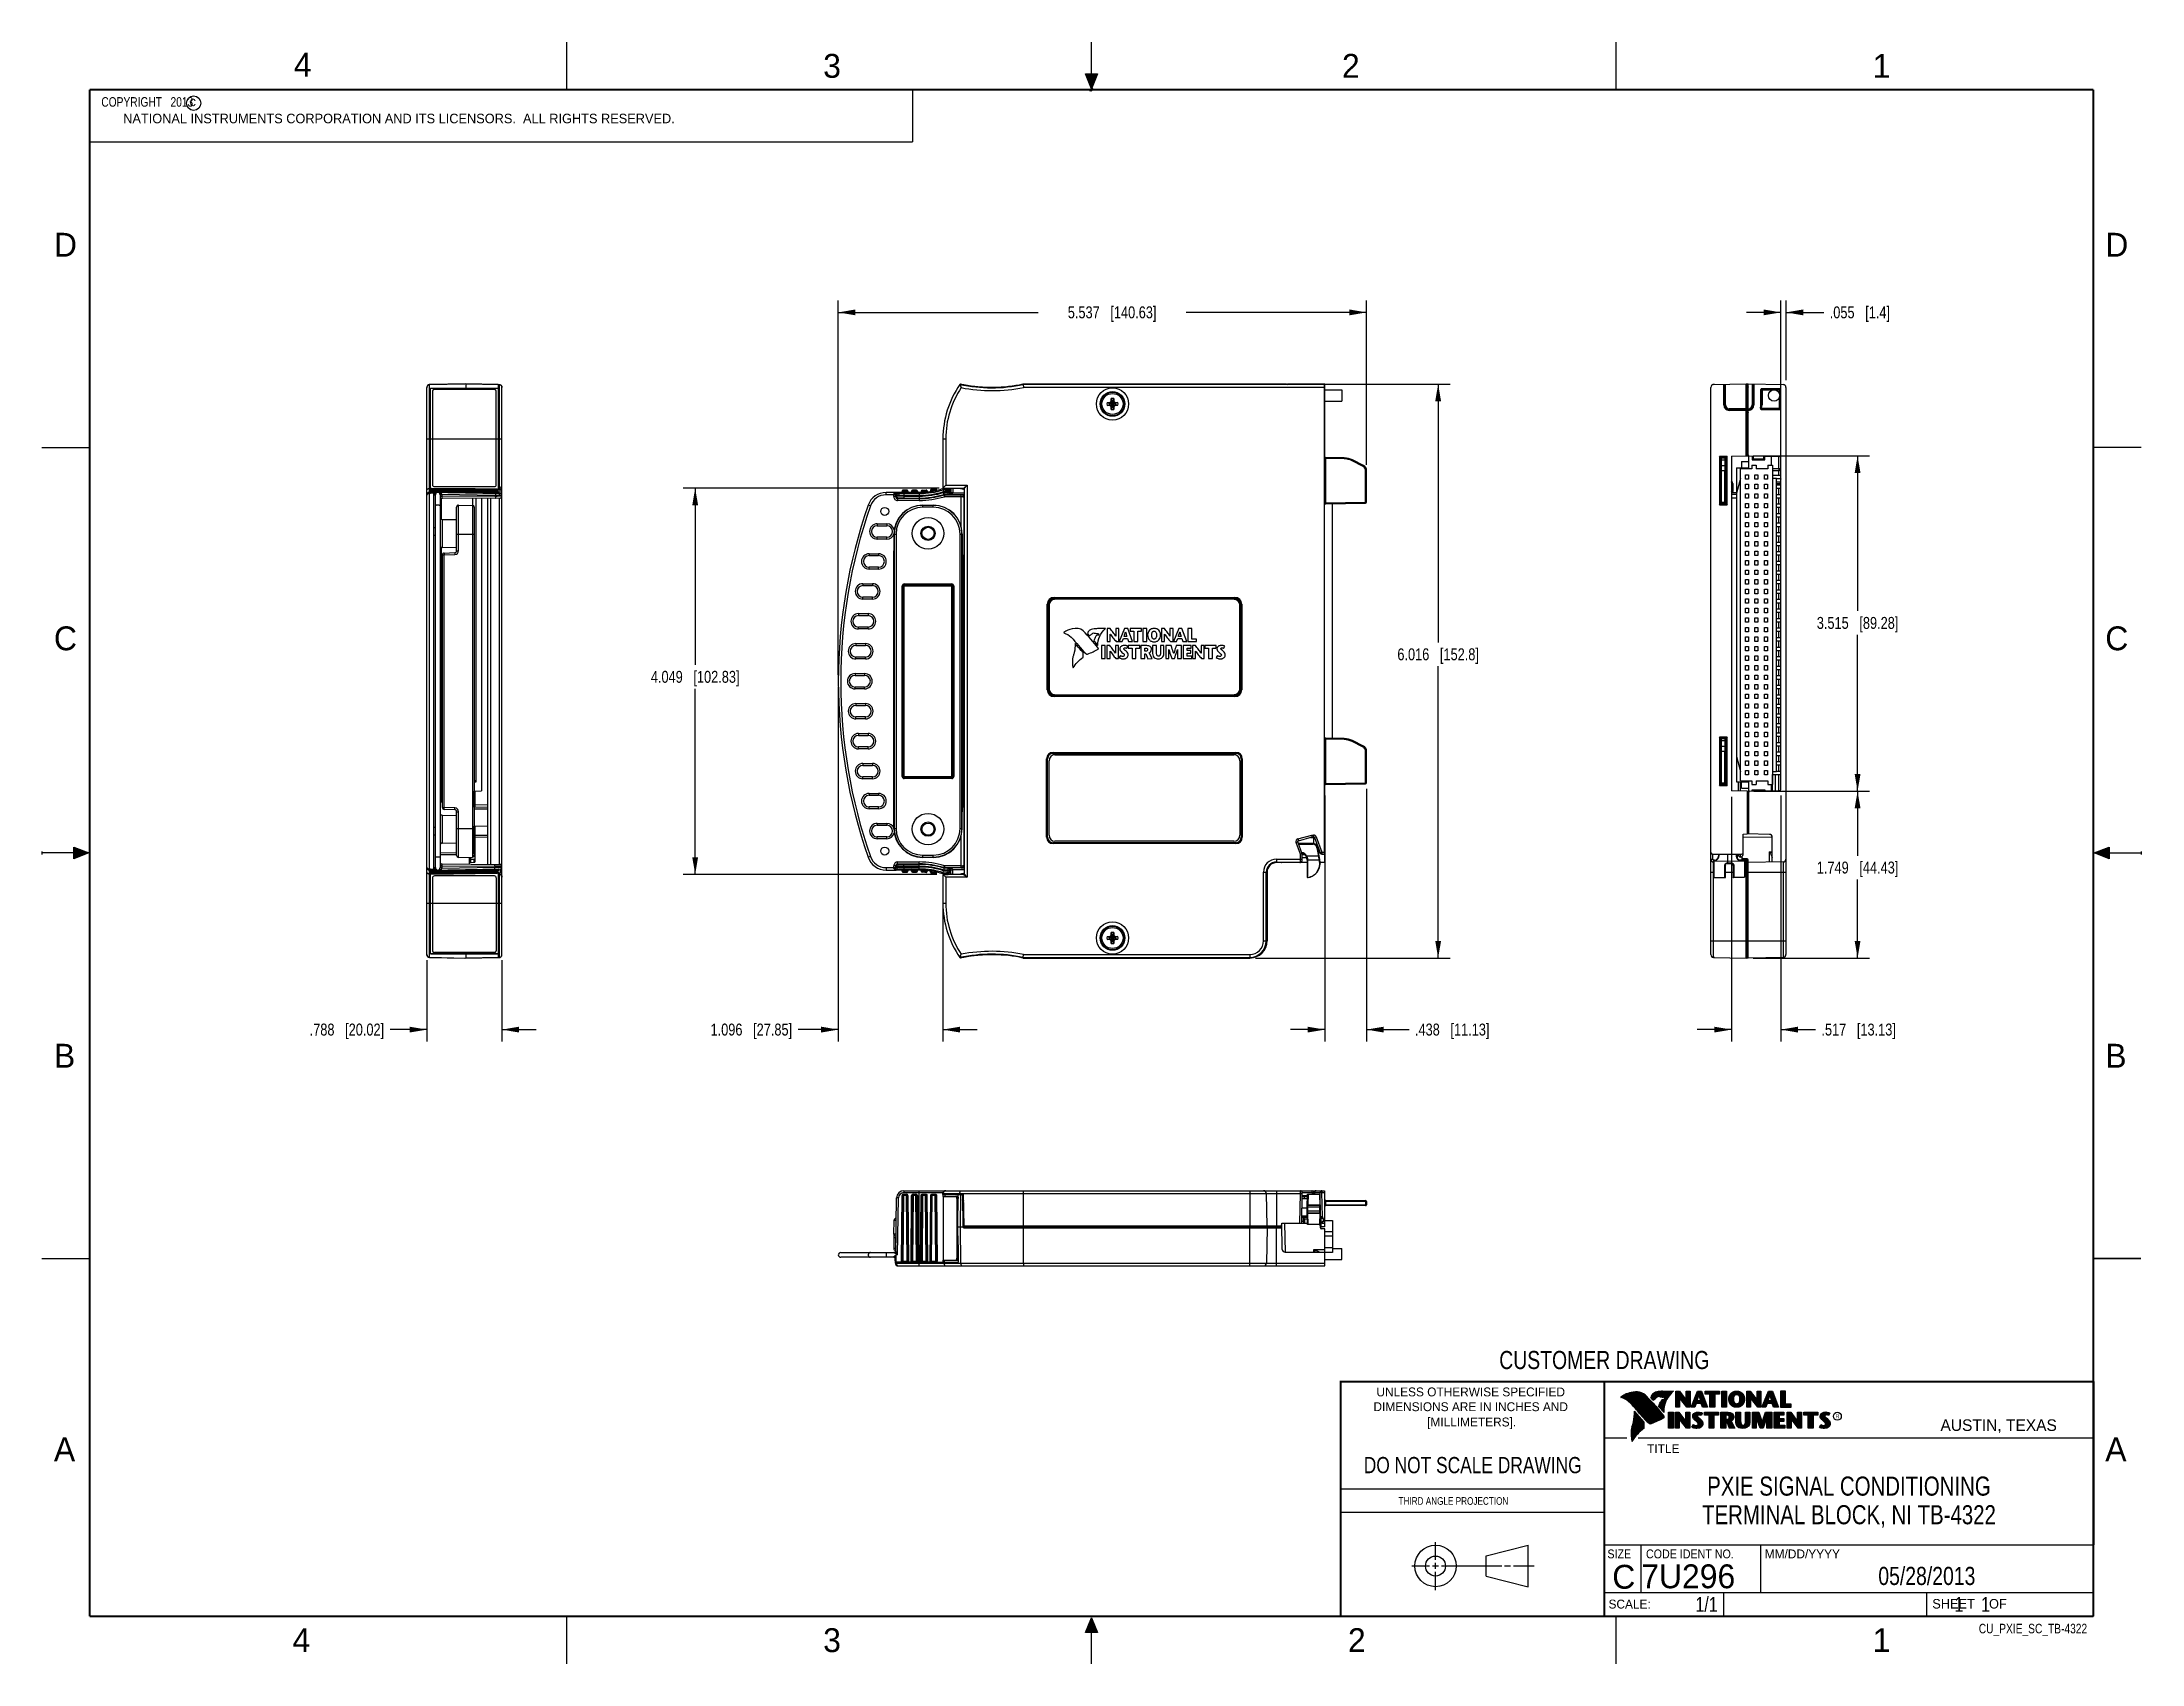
# Model space of a CAD drawing. Header units: inches. Extents: x 0 to 22, y 0 to 17.
import ezdxf

# ---------------------------------------------------------------- set-up
doc = ezdxf.new("R2010")
doc.units = ezdxf.units.IN
doc.header["$LTSCALE"] = 1.21
doc.header["$MEASUREMENT"] = 0
doc.layers.get('0').update_dxf_attribs({"linetype": 'CONTINUOUS'})
for name, color, linetype in [('DETAIL', 7, 'CONTINUOUS'), ('DIMENSIONS', 7, 'CONTINUOUS'), ('NOTE', 7, 'CONTINUOUS')]:
    doc.layers.add(name, color=color, linetype=linetype)
doc.styles.get("Standard").update_dxf_attribs({"font": 'txt', "width": 0.8})
doc.styles.add('TEXTSTYLE_2', font='txt')
doc.styles.add('TEXTSTYLE_3', font='txt', dxfattribs={"width": 0.9})
doc.dimstyles.new('DIMSTYLE_1', dxfattribs={"dimtxt": 0.125, "dimasz": 0.18, "dimexe": 0.18, "dimexo": 0.0625, "dimgap": 0.09, "dimtad": 0, "dimtih": 1, "dimtoh": 1, "dimdec": 3, "dimzin": 4, "dimdsep": 46, "dimtxsty": 'STANDARD', "dimblk": '_FILLED', "dimblk1": '_FILLED', "dimblk2": '_FILLED', "dimcen": 0.09, "dimadec": 0, "dimazin": 0, "dimtp": 0.01, "dimtm": 0.01, "dimtfac": 1, "dimtdec": 3, "dimtofl": 0, "dimtmove": 0, "dimatfit": 3, "dimldrblk": '_FILLED', "dimfxl": 1, "dimtolj": 1, "dimtzin": 4, "dimarcsym": 0})

msp = doc.modelspace()

# ---------------------------------------------------------------- texts
at = {"color": 2, "linetype": 'CONTINUOUS', "line_spacing_factor": 0.9}
for s, insert, char_height, width, attachment_point, style in [('4', (2.64, 16.8869), 0.25, 0.25, 1, 'TEXTSTYLE_2'), ('3', (8.1875, 16.875), 0.25, 0.25, 1, 'TEXTSTYLE_2'), ('2', (13.625, 16.875), 0.25, 0.25, 1, 'TEXTSTYLE_2'), ('1', (19.1875, 16.875), 0.25, 0.25, 1, 'TEXTSTYLE_2'), ('c', (1.5463, 16.428), 0.1, 0.1, 1, 'TEXTSTYLE_2'), ('NATIONAL INSTRUMENTS CORPORATION AND ITS LICENSORS.  ALL RIGHTS RESERVED.', (0.851, 16.2482), 0.1, 7.3, 1, 'TEXTSTYLE_2'), ('D', (0.125, 15), 0.25, 0.25, 1, 'TEXTSTYLE_2'), ('D', (21.625, 15), 0.25, 0.25, 1, 'TEXTSTYLE_2'), ('C', (0.125, 10.875), 0.25, 0.25, 1, 'TEXTSTYLE_2'), ('C', (21.625, 10.875), 0.25, 0.25, 1, 'TEXTSTYLE_2'), ('B', (0.125, 6.5), 0.25, 0.25, 1, 'TEXTSTYLE_2'), ('B', (21.625, 6.5), 0.25, 0.25, 1, 'TEXTSTYLE_2'), ('UNLESS OTHERWISE SPECIFIED', (14.9742, 2.8979), 0.093, 2.418, 2, 'TEXTSTYLE_2'), ('DIMENSIONS ARE IN INCHES AND', (14.9742, 2.7431), 0.093, 2.604, 2, 'TEXTSTYLE_2'), ('[MILLIMETERS].', (14.9844, 2.5829), 0.093, 1.302, 2, 'TEXTSTYLE_2'), ('R', (18.7972, 2.6166), 0.0418, 0.041753, 1, 'TEXTSTYLE_2'), ('AUSTIN, TEXAS', (19.898, 2.5642), 0.121576, 1.580488, 1, 'TEXTSTYLE_2'), ('A', (0.125, 2.375), 0.25, 0.25, 1, 'TEXTSTYLE_2'), ('TITLE', (16.8235, 2.303), 0.093, 0.465, 1, 'TEXTSTYLE_2'), ('A', (21.625, 2.375), 0.25, 0.25, 1, 'TEXTSTYLE_2'), ('SIZE', (16.407, 1.2002), 0.093, 0.3348, 1, 'TEXTSTYLE_3'), ('CODE IDENT NO.', (16.8114, 1.2002), 0.093, 1.1718, 1, 'TEXTSTYLE_3'), ('MM/DD/YYYY', (18.0565, 1.2002), 0.093, 0.93, 1, 'TEXTSTYLE_2'), ('SCALE:', (16.4187, 0.6745), 0.093, 0.558, 1, 'TEXTSTYLE_2'), ('SHEET    OF', (19.8121, 0.6815), 0.1, 1.1, 1, 'TEXTSTYLE_2'), ('4', (2.625, 0.375), 0.25, 0.25, 1, 'TEXTSTYLE_2'), ('3', (8.1875, 0.375), 0.25, 0.25, 1, 'TEXTSTYLE_2'), ('2', (13.6875, 0.375), 0.25, 0.25, 1, 'TEXTSTYLE_2'), ('1', (19.1875, 0.375), 0.25, 0.25, 1, 'TEXTSTYLE_2')]:
    msp.add_mtext(s, dxfattribs=dict(at, insert=insert, char_height=char_height, width=width, attachment_point=attachment_point, style=style))
at = {"color": 7, "linetype": 'CONTINUOUS', "attachment_point": 2, "line_spacing_factor": 0.9}
for s, insert, char_height, width in [('CUSTOMER DRAWING', (16.3742, 3.2811), 0.19, 2.432), ('DO NOT SCALE DRAWING', (14.9953, 2.1698), 0.17, 2.72)]:
    msp.add_mtext(s, dxfattribs=dict(at, insert=insert, char_height=char_height, width=width))
at = {"color": 2, "linetype": 'CONTINUOUS', "insert": (14.2178, 1.7486), "char_height": 0.08, "width": 1.408, "attachment_point": 1, "line_spacing_factor": 0.9}
msp.add_mtext('THIRD ANGLE PROJECTION', dxfattribs=at)
at = {"color": 7, "linetype": 'CONTINUOUS', "char_height": 0.25, "line_spacing_factor": 0.9, "style": 'TEXTSTYLE_2'}
for s, insert, width, attachment_point in [('C', (16.5785, 1.0393), 0.25, 2), ('7U296', (16.7614, 1.0441), 1.25, 1)]:
    msp.add_mtext(s, dxfattribs=dict(at, insert=insert, width=width, attachment_point=attachment_point))
at = {"layer": 'DETAIL', "color": 7, "linetype": 'CONTINUOUS', "char_height": 0.15625, "line_spacing_factor": 0.9}
for s, insert, width, attachment_point in [('1/1', (17.5623, 0.7032), 0.375, 3), ('     1    1', (19.8125, 0.7031), 1.375, 1)]:
    msp.add_mtext(s, dxfattribs=dict(at, insert=insert, width=width, attachment_point=attachment_point))
at = {"layer": 'DETAIL', "color": 2, "linetype": 'CONTINUOUS', "insert": (21.4352, 0.4213), "char_height": 0.1, "width": 1.44, "attachment_point": 3, "line_spacing_factor": 0.9}
msp.add_mtext('CU_PXIE_SC_TB-4322', dxfattribs=at)
at = {"layer": 'NOTE', "color": 2, "linetype": 'CONTINUOUS', "insert": (0.5624, 16.4219), "char_height": 0.1, "width": 1.44, "attachment_point": 1, "line_spacing_factor": 0.9}
msp.add_mtext('  COPYRIGHT   2013', dxfattribs=at)
at = {"layer": 'NOTE', "color": 7, "linetype": 'CONTINUOUS', "attachment_point": 2, "line_spacing_factor": 0.9}
for s, insert, char_height, width in [('PXIE SIGNAL CONDITIONING \\PTERMINAL BLOCK, NI TB-4322', (18.9387, 1.9646), 0.2, 4.16), ('05/28/2013', (19.755, 1.0181), 0.19, 1.52)]:
    msp.add_mtext(s, dxfattribs=dict(at, insert=insert, char_height=char_height, width=width))

# ---------------------------------------------------------------- blocks, each defined once
blk = doc.blocks.new('_FILLED')
at = {"color": 0, "linetype": 'BYBLOCK'}
blk.add_solid([(0, 0), (-1, 0.17), (-1, -0.17)], dxfattribs=at)
blk = doc.blocks.new('*D0')
at = {"layer": 'DIMENSIONS', "color": 2, "linetype": 'CONTINUOUS'}
for p, q in [((4.033, 7.377), (4.033, 6.524)), ((4.821, 7.376), (4.821, 6.524)), ((4.033, 6.649), (3.648, 6.649)), ((4.821, 6.649), (5.181, 6.649))]:
    blk.add_line(p, q, dxfattribs=at)
at = {"layer": 'DIMENSIONS', "color": 2, "linetype": 'CONTINUOUS', "xscale": 0.18, "yscale": 0.18, "zscale": 0.18}
blk.add_blockref('_FILLED', (4.033, 6.649), dxfattribs=at)
at = {"layer": 'DIMENSIONS', "color": 2, "linetype": 'CONTINUOUS', "xscale": 0.18, "yscale": 0.18, "zscale": 0.18, "rotation": 180}
blk.add_blockref('_FILLED', (4.821, 6.649), dxfattribs=at)
at = {"layer": 'DIMENSIONS', "color": 2, "linetype": 'CONTINUOUS', "insert": (3.586, 6.712), "char_height": 0.125, "width": 1.225, "attachment_point": 3, "line_spacing_factor": 0.9}
blk.add_mtext('.788{\\Ftxt.shx;\\W1.000000;\\H0.125000; }[20.02]', dxfattribs=at)
blk = doc.blocks.new('*D1')
at = {"layer": 'DIMENSIONS', "color": 2, "linetype": 'CONTINUOUS'}
for p, q in [((9.402, 12.324), (6.721, 12.324)), ((6.846, 12.324), (6.846, 10.471)), ((6.846, 8.276), (6.846, 10.221)), ((9.38, 8.276), (6.721, 8.276))]:
    blk.add_line(p, q, dxfattribs=at)
at = {"layer": 'DIMENSIONS', "color": 2, "linetype": 'CONTINUOUS', "xscale": 0.18, "yscale": 0.18, "zscale": 0.18}
for p, rotation in [((6.846, 12.324), 90), ((6.846, 8.276), 270)]:
    blk.add_blockref('_FILLED', p, dxfattribs=dict(at, rotation=rotation))
at = {"layer": 'DIMENSIONS', "color": 2, "linetype": 'CONTINUOUS', "insert": (6.846, 10.409), "char_height": 0.125, "width": 1.425, "attachment_point": 2, "line_spacing_factor": 0.9}
blk.add_mtext('4.049{\\Ftxt.shx;\\W1.000000;\\H0.125000; }[102.83]', dxfattribs=at)
blk = doc.blocks.new('*D2')
at = {"layer": 'DIMENSIONS', "color": 2, "linetype": 'CONTINUOUS'}
for p, q in [((8.346, 10.238), (8.346, 6.524)), ((9.442, 8.213), (9.442, 6.524)), ((8.346, 6.649), (7.925, 6.649)), ((9.442, 6.649), (9.802, 6.649))]:
    blk.add_line(p, q, dxfattribs=at)
at = {"layer": 'DIMENSIONS', "color": 2, "linetype": 'CONTINUOUS', "xscale": 0.18, "yscale": 0.18, "zscale": 0.18}
blk.add_blockref('_FILLED', (8.346, 6.649), dxfattribs=at)
at = {"layer": 'DIMENSIONS', "color": 2, "linetype": 'CONTINUOUS', "xscale": 0.18, "yscale": 0.18, "zscale": 0.18, "rotation": 180}
blk.add_blockref('_FILLED', (9.442, 6.649), dxfattribs=at)
at = {"layer": 'DIMENSIONS', "color": 2, "linetype": 'CONTINUOUS', "insert": (7.862, 6.712), "char_height": 0.125, "width": 1.325, "attachment_point": 3, "line_spacing_factor": 0.9}
blk.add_mtext('1.096{\\Ftxt.shx;\\W1.000000;\\H0.125000; }[27.85]', dxfattribs=at)
blk = doc.blocks.new('*D3')
at = {"layer": 'DIMENSIONS', "color": 2, "linetype": 'CONTINUOUS'}
for p, q in [((13.445, 9.102), (13.445, 6.524)), ((13.883, 9.173), (13.883, 6.524)), ((13.445, 6.649), (13.085, 6.649)), ((13.883, 6.649), (14.328, 6.649))]:
    blk.add_line(p, q, dxfattribs=at)
at = {"layer": 'DIMENSIONS', "color": 2, "linetype": 'CONTINUOUS', "xscale": 0.18, "yscale": 0.18, "zscale": 0.18}
blk.add_blockref('_FILLED', (13.445, 6.649), dxfattribs=at)
at = {"layer": 'DIMENSIONS', "color": 2, "linetype": 'CONTINUOUS', "xscale": 0.18, "yscale": 0.18, "zscale": 0.18, "rotation": 180}
blk.add_blockref('_FILLED', (13.883, 6.649), dxfattribs=at)
at = {"layer": 'DIMENSIONS', "color": 2, "linetype": 'CONTINUOUS', "insert": (14.39, 6.712), "char_height": 0.125, "width": 1.225, "attachment_point": 1, "line_spacing_factor": 0.9}
blk.add_mtext('.438{\\Ftxt.shx;\\W1.000000;\\H0.125000; }[11.13]', dxfattribs=at)
blk = doc.blocks.new('*D4')
at = {"layer": 'DIMENSIONS', "color": 2, "linetype": 'CONTINUOUS'}
for p, q in [((13.117, 13.415), (14.758, 13.415)), ((14.633, 13.415), (14.633, 10.707)), ((14.633, 7.399), (14.633, 10.457)), ((12.72, 7.399), (14.758, 7.399))]:
    blk.add_line(p, q, dxfattribs=at)
at = {"layer": 'DIMENSIONS', "color": 2, "linetype": 'CONTINUOUS', "xscale": 0.18, "yscale": 0.18, "zscale": 0.18}
for p, rotation in [((14.633, 13.415), 90), ((14.633, 7.399), 270)]:
    blk.add_blockref('_FILLED', p, dxfattribs=dict(at, rotation=rotation))
at = {"layer": 'DIMENSIONS', "color": 2, "linetype": 'CONTINUOUS', "insert": (14.633, 10.645), "char_height": 0.125, "width": 1.325, "attachment_point": 2, "line_spacing_factor": 0.9}
blk.add_mtext('6.016{\\Ftxt.shx;\\W1.000000;\\H0.125000; }[152.8]', dxfattribs=at)
blk = doc.blocks.new('*D5')
at = {"layer": 'DIMENSIONS', "color": 2, "linetype": 'CONTINUOUS'}
for p, q in [((17.707, 9.089), (17.707, 6.524)), ((18.224, 9.102), (18.224, 6.524)), ((17.707, 6.649), (17.347, 6.649)), ((18.224, 6.649), (18.587, 6.649))]:
    blk.add_line(p, q, dxfattribs=at)
at = {"layer": 'DIMENSIONS', "color": 2, "linetype": 'CONTINUOUS', "xscale": 0.18, "yscale": 0.18, "zscale": 0.18}
blk.add_blockref('_FILLED', (17.707, 6.649), dxfattribs=at)
at = {"layer": 'DIMENSIONS', "color": 2, "linetype": 'CONTINUOUS', "xscale": 0.18, "yscale": 0.18, "zscale": 0.18, "rotation": 180}
blk.add_blockref('_FILLED', (18.224, 6.649), dxfattribs=at)
at = {"layer": 'DIMENSIONS', "color": 2, "linetype": 'CONTINUOUS', "insert": (18.65, 6.712), "char_height": 0.125, "width": 1.225, "attachment_point": 1, "line_spacing_factor": 0.9}
blk.add_mtext('.517{\\Ftxt.shx;\\W1.000000;\\H0.125000; }[13.13]', dxfattribs=at)
blk = doc.blocks.new('*D6')
at = {"layer": 'DIMENSIONS', "color": 2, "linetype": 'CONTINUOUS'}
for p, q in [((18.224, 14.166), (17.864, 14.166)), ((18.224, 12.644), (18.224, 14.291)), ((18.279, 13.456), (18.279, 14.291)), ((18.279, 14.166), (18.674, 14.166))]:
    blk.add_line(p, q, dxfattribs=at)
at = {"layer": 'DIMENSIONS', "color": 2, "linetype": 'CONTINUOUS', "xscale": 0.18, "yscale": 0.18, "zscale": 0.18}
blk.add_blockref('_FILLED', (18.224, 14.166), dxfattribs=at)
at = {"layer": 'DIMENSIONS', "color": 2, "linetype": 'CONTINUOUS', "xscale": 0.18, "yscale": 0.18, "zscale": 0.18, "rotation": 180}
blk.add_blockref('_FILLED', (18.279, 14.166), dxfattribs=at)
at = {"layer": 'DIMENSIONS', "color": 2, "linetype": 'CONTINUOUS', "insert": (18.737, 14.229), "char_height": 0.125, "width": 1.025, "attachment_point": 1, "line_spacing_factor": 0.9}
blk.add_mtext('.055{\\Ftxt.shx;\\W1.000000;\\H0.125000; }[1.4]', dxfattribs=at)
blk = doc.blocks.new('*D7')
at = {"layer": 'DIMENSIONS', "color": 2, "linetype": 'CONTINUOUS'}
for p, q in [((17.943, 9.148), (19.154, 9.148)), ((19.029, 9.148), (19.029, 8.472)), ((19.029, 7.399), (19.029, 8.222)), ((17.933, 7.399), (19.154, 7.399))]:
    blk.add_line(p, q, dxfattribs=at)
at = {"layer": 'DIMENSIONS', "color": 2, "linetype": 'CONTINUOUS', "xscale": 0.18, "yscale": 0.18, "zscale": 0.18}
for p, rotation in [((19.029, 9.148), 90), ((19.029, 7.399), 270)]:
    blk.add_blockref('_FILLED', p, dxfattribs=dict(at, rotation=rotation))
at = {"layer": 'DIMENSIONS', "color": 2, "linetype": 'CONTINUOUS', "insert": (19.029, 8.41), "char_height": 0.125, "width": 1.325, "attachment_point": 2, "line_spacing_factor": 0.9}
blk.add_mtext('1.749{\\Ftxt.shx;\\W1.000000;\\H0.125000; }[44.43]', dxfattribs=at)
blk = doc.blocks.new('*D8')
at = {"layer": 'DIMENSIONS', "color": 2, "linetype": 'CONTINUOUS'}
for p, q in [((17.933, 12.663), (19.154, 12.663)), ((19.029, 12.663), (19.029, 11.037)), ((19.029, 9.148), (19.029, 10.787)), ((17.943, 9.148), (19.154, 9.148))]:
    blk.add_line(p, q, dxfattribs=at)
at = {"layer": 'DIMENSIONS', "color": 2, "linetype": 'CONTINUOUS', "xscale": 0.18, "yscale": 0.18, "zscale": 0.18}
for p, rotation in [((19.029, 12.663), 90), ((19.029, 9.148), 270)]:
    blk.add_blockref('_FILLED', p, dxfattribs=dict(at, rotation=rotation))
at = {"layer": 'DIMENSIONS', "color": 2, "linetype": 'CONTINUOUS', "insert": (19.029, 10.974), "char_height": 0.125, "width": 1.325, "attachment_point": 2, "line_spacing_factor": 0.9}
blk.add_mtext('3.515{\\Ftxt.shx;\\W1.000000;\\H0.125000; }[89.28]', dxfattribs=at)
blk = doc.blocks.new('*D9')
at = {"layer": 'DIMENSIONS', "color": 2, "linetype": 'CONTINUOUS'}
for p, q in [((8.346, 10.363), (8.346, 14.291)), ((8.346, 14.166), (10.441, 14.166)), ((13.883, 14.166), (11.991, 14.166)), ((13.883, 12.57), (13.883, 14.291))]:
    blk.add_line(p, q, dxfattribs=at)
at = {"layer": 'DIMENSIONS', "color": 2, "linetype": 'CONTINUOUS', "xscale": 0.18, "yscale": 0.18, "zscale": 0.18, "rotation": 180}
blk.add_blockref('_FILLED', (8.346, 14.166), dxfattribs=at)
at = {"layer": 'DIMENSIONS', "color": 2, "linetype": 'CONTINUOUS', "xscale": 0.18, "yscale": 0.18, "zscale": 0.18}
blk.add_blockref('_FILLED', (13.883, 14.166), dxfattribs=at)
at = {"layer": 'DIMENSIONS', "color": 2, "linetype": 'CONTINUOUS', "insert": (11.216, 14.229), "char_height": 0.125, "width": 1.425, "attachment_point": 2, "line_spacing_factor": 0.9}
blk.add_mtext('5.537{\\Ftxt.shx;\\W1.000000;\\H0.125000; }[140.63]', dxfattribs=at)

# ---------------------------------------------------------------- dimensions: what is measured, and where the dimension line sits
at = {"layer": 'DIMENSIONS', "color": 2, "linetype": 'CONTINUOUS'}
for base, p1, p2, angle, picture, middle in [((8.3461, 14.1662), (13.8828, 12.5702), (8.3461, 10.3627), 180, '*D9', (11.0662, 14.1662)), ((18.2237, 14.1662), (18.2787, 13.456), (18.2237, 12.6441), 180, '*D6', (19.2492, 14.1662)), ((14.6328, 7.3994), (13.1171, 13.4151), (12.7203, 7.3994), 270, '*D4', (14.4828, 10.5822)), ((19.0287, 12.6632), (17.9432, 9.1484), (17.9332, 12.6632), 90, '*D8', (18.8787, 10.9119)), ((6.8461, 12.3245), (9.3799, 8.2759), (9.4023, 12.3245), 90, '*D1', (6.6961, 10.3461)), ((17.7067, 6.6492), (18.2237, 9.1017), (17.7067, 9.0886), 180, '*D5', (19.2624, 6.6492)), ((19.0287, 9.1484), (17.9332, 7.3992), (17.9432, 9.1484), 90, '*D7', (18.8787, 8.3471))]:
    dim = msp.add_linear_dim(base=base, p1=p1, p2=p2, angle=angle, dimstyle='DIMSTYLE_1', dxfattribs=at)
    dim.commit()
    dim.dimension.update_dxf_attribs({"geometry": picture, "text_midpoint": middle, "dimtype": 160})
for base, p1, p2, picture, middle in [((9.4424, 6.6492), (8.3461, 10.2377), (9.4424, 8.2134), '*D2', (6.8997, 6.6492)), ((13.8828, 6.6492), (13.4448, 9.1017), (13.8828, 9.1732), '*D3', (15.003, 6.6492)), ((4.8209, 6.6492), (4.0329, 7.3774), (4.8209, 7.3755), '*D0', (2.7234, 6.6492))]:
    dim = msp.add_linear_dim(base=base, p1=p1, p2=p2, dimstyle='DIMSTYLE_1', dxfattribs=at)
    dim.commit()
    dim.dimension.update_dxf_attribs({"geometry": picture, "text_midpoint": middle, "dimtype": 160})

# ---------------------------------------------------------------- hatches: boundary and pattern name
at = {"linetype": 'CONTINUOUS'}
for points in [[(11, 16.51), (10.9375, 16.6663), (11.0625, 16.6663)], [(0.3337, 8.5625), (0.49, 8.5), (0.3337, 8.4375)], [(21.6663, 8.5625), (21.6663, 8.4375), (21.51, 8.5)], [(10.9375, 0.3287), (11, 0.485), (11.0625, 0.3287)]]:
    msp.add_hatch(color=2, dxfattribs=at).paths.add_polyline_path(points)

# ---------------------------------------------------------------- linework, layer by layer
at = {"color": 2, "linetype": 'CONTINUOUS'}
for p, q in [((5.5, 16.5), (5.5, 17)), ((11, 16.485), (11, 17)), ((16.5, 16.5), (16.5, 17)), ((11, 16.51), (10.9375, 16.6663)), ((10.9375, 16.6663), (11.0625, 16.6663)), ((11.015, 16.515), (10.985, 16.485)), ((10.985, 16.485), (11, 16.515)), ((11.0625, 16.6663), (11, 16.51)), ((11, 16.485), (11.015, 16.515)), ((0.4999, 16.5), (9.1249, 16.5)), ((0.4999, 16.5), (0.4999, 15.9531)), ((9.1249, 16.5), (9.1249, 15.9531)), ((0.4999, 15.9531), (9.1249, 15.9531)), ((0, 12.75), (0.5, 12.75)), ((22, 12.75), (21.5, 12.75)), ((0, 8.515), (0, 8.485)), ((0.49, 8.5), (0, 8.5)), ((0.3337, 8.4375), (0.3337, 8.5625)), ((0.3337, 8.5625), (0.49, 8.5)), ((0.49, 8.5), (0.3337, 8.4375)), ((21.51, 8.5), (21.6663, 8.5625)), ((21.51, 8.5), (22, 8.5)), ((21.6663, 8.4375), (21.51, 8.5)), ((21.6663, 8.5625), (21.6663, 8.4375)), ((22, 8.515), (22, 8.485)), ((0, 4.25), (0.5, 4.25)), ((16.3737, 2.9596), (21.5037, 2.9596)), ((16.3737, 2.9596), (16.3737, 1.2496)), ((16.375, 2.96), (21.5, 2.96)), ((21.5037, 2.9596), (21.5037, 1.2496)), ((16.5578, 2.796), (16.5578, 2.7989)), ((16.5646, 2.7936), (16.5646, 2.8033)), ((16.5714, 2.7909), (16.5714, 2.8075)), ((16.5782, 2.788), (16.5782, 2.8116)), ((16.5851, 2.7849), (16.5851, 2.8154)), ((16.5919, 2.7815), (16.5919, 2.819)), ((16.5987, 2.7778), (16.5987, 2.8221)), ((16.6055, 2.7738), (16.6055, 2.8249)), ((16.6124, 2.7696), (16.6124, 2.8276)), ((16.6192, 2.765), (16.6192, 2.8301)), ((16.626, 2.7601), (16.626, 2.8325)), ((16.6329, 2.7549), (16.6329, 2.8347)), ((16.6397, 2.7492), (16.6397, 2.8367)), ((16.6465, 2.7431), (16.6465, 2.8386)), ((16.6533, 2.7366), (16.6533, 2.8403)), ((16.6602, 2.7295), (16.6602, 2.8419)), ((16.667, 2.7221), (16.667, 2.8435)), ((16.6738, 2.7146), (16.6738, 2.8449)), ((16.6806, 2.707), (16.6806, 2.8459)), ((16.6875, 2.6995), (16.6875, 2.8467)), ((16.7939, 2.533), (16.6919, 2.6489)), ((16.6943, 2.6918), (16.6943, 2.8472)), ((16.7011, 2.6841), (16.7011, 2.8474)), ((16.708, 2.6764), (16.708, 2.8474)), ((16.7148, 2.6685), (16.7148, 2.847)), ((16.7216, 2.6607), (16.7216, 2.8465)), ((16.7284, 2.6527), (16.7284, 2.8456)), ((16.7353, 2.6447), (16.7353, 2.8445)), ((16.7421, 2.6366), (16.7421, 2.8431)), ((16.7489, 2.6285), (16.7489, 2.8417)), ((16.7557, 2.6204), (16.7557, 2.84)), ((16.7626, 2.6125), (16.7626, 2.8378)), ((16.7694, 2.6046), (16.7694, 2.8352)), ((16.7762, 2.5968), (16.7762, 2.8321)), ((16.7831, 2.5891), (16.7831, 2.8284)), ((16.7899, 2.5815), (16.7899, 2.8242)), ((16.7967, 2.5739), (16.7967, 2.8193)), ((16.8035, 2.5665), (16.8035, 2.8136)), ((16.8104, 2.5591), (16.8104, 2.807)), ((16.8172, 2.5519), (16.8172, 2.7996)), ((16.824, 2.5447), (16.824, 2.7924)), ((16.8308, 2.5375), (16.8308, 2.7853)), ((16.8377, 2.5314), (16.8377, 2.7781)), ((16.8445, 2.5262), (16.8445, 2.7709)), ((16.8513, 2.523), (16.8513, 2.7637)), ((16.8581, 2.5224), (16.8581, 2.7565)), ((16.8864, 2.7664), (16.8632, 2.7937)), ((16.865, 2.5241), (16.865, 2.7493)), ((16.8877, 2.7723), (16.8682, 2.7952)), ((16.8718, 2.791), (16.8718, 2.8085)), ((16.8718, 2.527), (16.8718, 2.7421)), ((16.8786, 2.783), (16.8786, 2.8206)), ((16.8786, 2.5298), (16.8786, 2.7348)), ((16.8855, 2.7749), (16.8855, 2.8281)), ((16.8855, 2.5327), (16.8855, 2.727)), ((16.8923, 2.7747), (16.8923, 2.8335)), ((16.8923, 2.5356), (16.8923, 2.7187)), ((16.8991, 2.7788), (16.8991, 2.8375)), ((16.8991, 2.5385), (16.8991, 2.7104)), ((16.9059, 2.7837), (16.9059, 2.8408)), ((16.9059, 2.5415), (16.9059, 2.7022)), ((16.9128, 2.7896), (16.9128, 2.8436)), ((16.9128, 2.5446), (16.9128, 2.6939)), ((16.9196, 2.7966), (16.9196, 2.8459)), ((16.9196, 2.5477), (16.9196, 2.6856)), ((16.9264, 2.8018), (16.9264, 2.8477)), ((16.9264, 2.5508), (16.9264, 2.6774)), ((16.9332, 2.8053), (16.9332, 2.849)), ((16.9332, 2.554), (16.9332, 2.6691)), ((16.9401, 2.8077), (16.9401, 2.8499)), ((16.9401, 2.5573), (16.9401, 2.6608)), ((16.9616, 2.6797), (16.9434, 2.7005)), ((16.9469, 2.8082), (16.9469, 2.8509)), ((16.9469, 2.5606), (16.9469, 2.6526)), ((16.9653, 2.6828), (16.9492, 2.7013)), ((16.9537, 2.8069), (16.9537, 2.8518)), ((16.9537, 2.696), (16.9537, 2.7109)), ((16.9537, 2.5639), (16.9537, 2.6443)), ((16.9606, 2.8048), (16.9606, 2.8525)), ((16.9606, 2.6882), (16.9606, 2.7266)), ((16.9674, 2.8034), (16.9674, 2.8531)), ((16.9674, 2.6802), (16.9674, 2.7444)), ((16.9742, 2.8027), (16.9742, 2.8536)), ((16.9742, 2.672), (16.9742, 2.7568)), ((16.981, 2.8023), (16.981, 2.854)), ((16.981, 2.664), (16.981, 2.7634)), ((16.9838, 2.8589), (17.0997, 2.8607)), ((16.9839, 2.8541), (17.087, 2.8557)), ((16.9879, 2.802), (16.9879, 2.8542)), ((16.9879, 2.6563), (16.9879, 2.7665)), ((16.999, 2.637), (16.9946, 2.6418)), ((16.9947, 2.8019), (16.9947, 2.8543)), ((16.9947, 2.6748), (16.9947, 2.7683)), ((17.0015, 2.8005), (17.0015, 2.8544)), ((17.0015, 2.7195), (17.0015, 2.7694)), ((17.0083, 2.7963), (17.0083, 2.8545)), ((17.0083, 2.7388), (17.0083, 2.7698)), ((17.0152, 2.755), (17.0152, 2.8546)), ((17.022, 2.7691), (17.022, 2.8547)), ((17.0288, 2.7817), (17.0288, 2.8548)), ((17.0357, 2.7931), (17.0357, 2.8549)), ((17.0425, 2.8035), (17.0425, 2.855)), ((17.0493, 2.8131), (17.0493, 2.8551)), ((17.0561, 2.822), (17.0561, 2.8552)), ((17.063, 2.8303), (17.063, 2.8553)), ((17.0698, 2.8381), (17.0698, 2.8554)), ((17.0766, 2.8454), (17.0766, 2.8555)), ((17.1243, 2.8592), (17.1609, 2.8592)), ((17.1243, 2.6915), (17.1243, 2.8592)), ((17.1637, 2.6915), (17.1243, 2.6915)), ((17.1291, 2.8543), (17.1585, 2.8543)), ((17.1291, 2.6963), (17.1291, 2.8543)), ((17.1589, 2.6963), (17.1291, 2.6963)), ((17.1381, 2.6963), (17.1381, 2.8543)), ((17.1447, 2.6963), (17.1447, 2.8543)), ((17.1514, 2.6963), (17.1514, 2.8543)), ((17.1589, 2.8042), (17.1581, 2.8543)), ((17.1585, 2.8543), (17.2383, 2.7492)), ((17.2418, 2.6963), (17.1589, 2.8042)), ((17.1589, 2.8042), (17.1589, 2.6963)), ((17.1609, 2.8592), (17.2334, 2.7636)), ((17.2395, 2.6915), (17.1637, 2.7899)), ((17.1637, 2.7899), (17.1637, 2.6915)), ((17.1648, 2.7965), (17.1648, 2.8461)), ((17.1714, 2.7879), (17.1714, 2.8373)), ((17.1781, 2.7792), (17.1781, 2.8285)), ((17.1848, 2.7705), (17.1848, 2.8197)), ((17.1915, 2.7618), (17.1915, 2.8109)), ((17.1981, 2.7531), (17.1981, 2.8021)), ((17.2048, 2.7445), (17.2048, 2.7933)), ((17.2115, 2.7358), (17.2115, 2.7845)), ((17.2182, 2.7271), (17.2182, 2.7757)), ((17.2248, 2.7184), (17.2248, 2.7669)), ((17.2315, 2.7098), (17.2315, 2.7581)), ((17.2334, 2.8592), (17.2732, 2.8592)), ((17.2334, 2.7636), (17.2334, 2.8592)), ((17.2382, 2.7011), (17.2383, 2.7492)), ((17.2383, 2.8543), (17.2684, 2.8543)), ((17.2383, 2.7492), (17.2383, 2.8543)), ((17.2732, 2.6915), (17.2395, 2.6915)), ((17.2684, 2.6963), (17.2418, 2.6963)), ((17.2449, 2.6963), (17.2449, 2.8543)), ((17.2515, 2.6963), (17.2515, 2.8543)), ((17.2582, 2.6963), (17.2582, 2.8543)), ((17.2649, 2.6963), (17.2649, 2.8543)), ((17.2684, 2.8543), (17.2684, 2.6963)), ((17.2732, 2.8592), (17.2732, 2.6915)), ((17.2831, 2.6915), (17.3516, 2.8591)), ((17.3228, 2.6915), (17.2831, 2.6915)), ((17.2903, 2.6964), (17.3548, 2.8542)), ((17.3195, 2.6964), (17.2903, 2.6964)), ((17.2983, 2.6964), (17.2983, 2.7158)), ((17.3049, 2.6964), (17.3049, 2.7322)), ((17.3116, 2.6964), (17.3116, 2.7485)), ((17.3183, 2.6964), (17.3183, 2.7648)), ((17.3356, 2.7364), (17.3195, 2.6964)), ((17.3388, 2.7316), (17.3228, 2.6915)), ((17.325, 2.7101), (17.325, 2.7812)), ((17.3316, 2.7267), (17.3316, 2.7975)), ((17.394, 2.7364), (17.3356, 2.7364)), ((17.3383, 2.7364), (17.3383, 2.8138)), ((17.3905, 2.7316), (17.3388, 2.7316)), ((17.3409, 2.7533), (17.3624, 2.8228)), ((17.389, 2.7533), (17.3409, 2.7533)), ((17.345, 2.7666), (17.345, 2.8302)), ((17.345, 2.7364), (17.345, 2.7533)), ((17.3475, 2.7581), (17.3659, 2.8179)), ((17.3827, 2.7581), (17.3475, 2.7581)), ((17.3516, 2.8591), (17.3938, 2.8591)), ((17.3517, 2.7882), (17.3517, 2.8465)), ((17.3517, 2.7364), (17.3517, 2.7533)), ((17.3548, 2.8542), (17.3905, 2.8542)), ((17.3583, 2.8098), (17.3583, 2.8542)), ((17.3583, 2.7364), (17.3583, 2.7533)), ((17.3624, 2.8228), (17.3701, 2.8228)), ((17.365, 2.8228), (17.365, 2.8542)), ((17.365, 2.7364), (17.365, 2.7533)), ((17.3659, 2.8179), (17.3664, 2.8179)), ((17.3664, 2.8179), (17.3827, 2.7581)), ((17.3701, 2.8228), (17.389, 2.7533)), ((17.3717, 2.817), (17.3717, 2.8542)), ((17.3717, 2.7364), (17.3717, 2.7533)), ((17.3784, 2.7925), (17.3784, 2.8542)), ((17.3784, 2.7364), (17.3784, 2.7533)), ((17.385, 2.7679), (17.385, 2.8542)), ((17.385, 2.7364), (17.385, 2.7533)), ((17.3905, 2.8542), (17.4504, 2.6964)), ((17.4039, 2.6915), (17.3905, 2.7316)), ((17.3917, 2.7364), (17.3917, 2.851)), ((17.3938, 2.8591), (17.4574, 2.6915)), ((17.4074, 2.6964), (17.394, 2.7364)), ((17.3984, 2.7232), (17.3984, 2.8334)), ((17.4574, 2.6915), (17.4039, 2.6915)), ((17.4051, 2.7034), (17.4051, 2.8158)), ((17.4504, 2.6964), (17.4074, 2.6964)), ((17.4118, 2.6964), (17.4118, 2.7982)), ((17.4184, 2.6964), (17.4184, 2.7806)), ((17.4251, 2.6964), (17.4251, 2.763)), ((17.4318, 2.6964), (17.4318, 2.7455)), ((17.4327, 2.8591), (17.5802, 2.8591)), ((17.4327, 2.8278), (17.4327, 2.8591)), ((17.481, 2.8278), (17.4327, 2.8278)), ((17.4375, 2.8542), (17.5753, 2.8542)), ((17.4375, 2.8327), (17.4375, 2.8542)), ((17.4859, 2.8327), (17.4375, 2.8327)), ((17.4385, 2.6964), (17.4385, 2.7279)), ((17.4451, 2.8327), (17.4451, 2.8542)), ((17.4451, 2.6964), (17.4451, 2.7103)), ((17.4518, 2.8327), (17.4518, 2.8542)), ((17.4585, 2.8327), (17.4585, 2.8542)), ((17.4652, 2.8327), (17.4652, 2.8542)), ((17.4718, 2.8327), (17.4718, 2.8542)), ((17.4785, 2.8327), (17.4785, 2.8542)), ((17.481, 2.6915), (17.481, 2.8278)), ((17.5318, 2.6915), (17.481, 2.6915)), ((17.4859, 2.8327), (17.4852, 2.8542)), ((17.4859, 2.6964), (17.4859, 2.8327)), ((17.5269, 2.6964), (17.4859, 2.6964)), ((17.4919, 2.6964), (17.4919, 2.8542)), ((17.4985, 2.6964), (17.4985, 2.8542)), ((17.5052, 2.6964), (17.5052, 2.8542)), ((17.5119, 2.6964), (17.5119, 2.8542)), ((17.5186, 2.6964), (17.5186, 2.8542)), ((17.5269, 2.8327), (17.5252, 2.8542)), ((17.5753, 2.8327), (17.5269, 2.8327)), ((17.5269, 2.8327), (17.5269, 2.6964)), ((17.5802, 2.8278), (17.5318, 2.8278)), ((17.5318, 2.8278), (17.5318, 2.6915)), ((17.5319, 2.8327), (17.5319, 2.8542)), ((17.5386, 2.8327), (17.5386, 2.8542)), ((17.5453, 2.8327), (17.5453, 2.8542)), ((17.5519, 2.8327), (17.5519, 2.8542)), ((17.5586, 2.8327), (17.5586, 2.8542)), ((17.5653, 2.8327), (17.5653, 2.8542)), ((17.572, 2.8327), (17.572, 2.8542)), ((17.5753, 2.8542), (17.5753, 2.8327)), ((17.5802, 2.8591), (17.5802, 2.8278)), ((17.6059, 2.8591), (17.6565, 2.8591)), ((17.6059, 2.6915), (17.6059, 2.8591)), ((17.6565, 2.6915), (17.6059, 2.6915)), ((17.6108, 2.8542), (17.6516, 2.8542)), ((17.6108, 2.6964), (17.6108, 2.8542)), ((17.6516, 2.6964), (17.6108, 2.6964)), ((17.6187, 2.6964), (17.6187, 2.8542)), ((17.6254, 2.6964), (17.6254, 2.8542)), ((17.632, 2.6964), (17.632, 2.8542)), ((17.6387, 2.6964), (17.6387, 2.8542)), ((17.6454, 2.6964), (17.6454, 2.8542)), ((17.6516, 2.8542), (17.6516, 2.6964)), ((17.6565, 2.8591), (17.6565, 2.6915)), ((17.6849, 2.7803), (17.6851, 2.7836)), ((17.6849, 2.7769), (17.6849, 2.7803)), ((17.6849, 2.7735), (17.6849, 2.7769)), ((17.6851, 2.7701), (17.6849, 2.7735)), ((17.6851, 2.7836), (17.6853, 2.7869)), ((17.6854, 2.7668), (17.6851, 2.7701)), ((17.6853, 2.7869), (17.6857, 2.7901)), ((17.6859, 2.7634), (17.6854, 2.7668)), ((17.6857, 2.7901), (17.6862, 2.7933)), ((17.6864, 2.76), (17.6859, 2.7634)), ((17.6862, 2.7933), (17.6868, 2.7964)), ((17.687, 2.7567), (17.6864, 2.76)), ((17.6868, 2.7964), (17.6876, 2.7995)), ((17.6878, 2.7535), (17.687, 2.7567)), ((17.6876, 2.7995), (17.6884, 2.8024)), ((17.6886, 2.7503), (17.6878, 2.7535)), ((17.6884, 2.8024), (17.6893, 2.8053)), ((17.6895, 2.7471), (17.6886, 2.7503)), ((17.6893, 2.8053), (17.6904, 2.8081)), ((17.6905, 2.7441), (17.6895, 2.7471)), ((17.6904, 2.8081), (17.6915, 2.8108)), ((17.6905, 2.7441), (17.6904, 2.8081)), ((17.6917, 2.7411), (17.6905, 2.7441)), ((17.6915, 2.8108), (17.6928, 2.8135)), ((17.6929, 2.7383), (17.6917, 2.7411)), ((17.6928, 2.8135), (17.6942, 2.8161)), ((17.6942, 2.7355), (17.6929, 2.7383)), ((17.6942, 2.8161), (17.6957, 2.8186)), ((17.6956, 2.7327), (17.6942, 2.7355)), ((17.6971, 2.7301), (17.6956, 2.7327)), ((17.6957, 2.8186), (17.6973, 2.8211)), ((17.6971, 2.7301), (17.6973, 2.8211)), ((17.6987, 2.7275), (17.6971, 2.7301)), ((17.6973, 2.8211), (17.699, 2.8236)), ((17.7003, 2.725), (17.6987, 2.7275)), ((17.699, 2.8236), (17.7008, 2.826)), ((17.7021, 2.7226), (17.7003, 2.725)), ((17.7008, 2.826), (17.7028, 2.8284)), ((17.704, 2.7203), (17.7021, 2.7226)), ((17.7028, 2.8284), (17.7048, 2.8307)), ((17.704, 2.7203), (17.7048, 2.8307)), ((17.706, 2.7181), (17.704, 2.7203)), ((17.7048, 2.8307), (17.707, 2.833)), ((17.708, 2.7159), (17.706, 2.7181)), ((17.707, 2.833), (17.7092, 2.8351)), ((17.7102, 2.7138), (17.708, 2.7159)), ((17.7092, 2.8351), (17.7114, 2.8372)), ((17.7102, 2.7138), (17.7114, 2.8372)), ((17.7124, 2.7119), (17.7102, 2.7138)), ((17.7114, 2.8372), (17.7138, 2.8392)), ((17.7147, 2.71), (17.7124, 2.7119)), ((17.7138, 2.8392), (17.7162, 2.841)), ((17.717, 2.7082), (17.7147, 2.71)), ((17.7162, 2.841), (17.7186, 2.8427)), ((17.717, 2.7082), (17.7186, 2.8427)), ((17.7195, 2.7066), (17.717, 2.7082)), ((17.7186, 2.8427), (17.721, 2.8444)), ((17.722, 2.705), (17.7195, 2.7066)), ((17.721, 2.8444), (17.7235, 2.8459)), ((17.7246, 2.7036), (17.722, 2.705)), ((17.7235, 2.8459), (17.7261, 2.8472)), ((17.7246, 2.7036), (17.7235, 2.8459)), ((17.7273, 2.7022), (17.7246, 2.7036)), ((17.7261, 2.8472), (17.7287, 2.8485)), ((17.7267, 2.7789), (17.7268, 2.7812)), ((17.7267, 2.7766), (17.7267, 2.7789)), ((17.7267, 2.7743), (17.7267, 2.7766)), ((17.7268, 2.772), (17.7267, 2.7743)), ((17.7268, 2.7812), (17.7269, 2.7835)), ((17.7269, 2.7696), (17.7268, 2.772)), ((17.7269, 2.7835), (17.727, 2.7857)), ((17.727, 2.7673), (17.7269, 2.7696)), ((17.727, 2.7857), (17.7272, 2.7879)), ((17.7272, 2.765), (17.727, 2.7673)), ((17.7272, 2.7879), (17.7274, 2.79)), ((17.7274, 2.7628), (17.7272, 2.765)), ((17.7301, 2.701), (17.7273, 2.7022)), ((17.7274, 2.79), (17.7276, 2.7921)), ((17.7277, 2.7606), (17.7274, 2.7628)), ((17.7276, 2.7921), (17.7279, 2.7941)), ((17.728, 2.7584), (17.7277, 2.7606)), ((17.7279, 2.7941), (17.7282, 2.7961)), ((17.7283, 2.7563), (17.728, 2.7584)), ((17.7282, 2.7961), (17.7286, 2.798)), ((17.7287, 2.7543), (17.7283, 2.7563)), ((17.7286, 2.798), (17.729, 2.7998)), ((17.7287, 2.8485), (17.7314, 2.8497)), ((17.7291, 2.7523), (17.7287, 2.7543)), ((17.729, 2.7998), (17.7294, 2.8016)), ((17.7295, 2.7503), (17.7291, 2.7523)), ((17.7294, 2.8016), (17.7299, 2.8034)), ((17.73, 2.7485), (17.7295, 2.7503)), ((17.7299, 2.8034), (17.7304, 2.8051)), ((17.7306, 2.7466), (17.73, 2.7485)), ((17.7301, 2.701), (17.7305, 2.7469)), ((17.733, 2.6999), (17.7301, 2.701)), ((17.7304, 2.8051), (17.7309, 2.8068)), ((17.7311, 2.7449), (17.7306, 2.7466)), ((17.7309, 2.8068), (17.7316, 2.8085)), ((17.731, 2.807), (17.7314, 2.8497)), ((17.7318, 2.7431), (17.7311, 2.7449)), ((17.7314, 2.8497), (17.7342, 2.8508)), ((17.7316, 2.8085), (17.7322, 2.8101)), ((17.7324, 2.7414), (17.7318, 2.7431)), ((17.7322, 2.8101), (17.7329, 2.8117)), ((17.7331, 2.7398), (17.7324, 2.7414)), ((17.7329, 2.8117), (17.7337, 2.8133)), ((17.736, 2.6989), (17.733, 2.6999)), ((17.7339, 2.7382), (17.7331, 2.7398)), ((17.7337, 2.8133), (17.7345, 2.8149)), ((17.7347, 2.7366), (17.7339, 2.7382)), ((17.7342, 2.8508), (17.737, 2.8517)), ((17.7345, 2.8149), (17.7354, 2.8164)), ((17.7355, 2.7351), (17.7347, 2.7366)), ((17.7354, 2.8164), (17.7364, 2.8178)), ((17.7365, 2.7337), (17.7355, 2.7351)), ((17.7391, 2.698), (17.736, 2.6989)), ((17.7364, 2.8178), (17.7374, 2.8192)), ((17.7374, 2.7323), (17.7365, 2.7337)), ((17.737, 2.8517), (17.7399, 2.8526)), ((17.7374, 2.8193), (17.737, 2.8517)), ((17.7374, 2.8192), (17.7384, 2.8206)), ((17.7385, 2.7309), (17.7374, 2.7323)), ((17.7384, 2.8206), (17.7395, 2.8218)), ((17.7388, 2.698), (17.7384, 2.7309)), ((17.7396, 2.7296), (17.7385, 2.7309)), ((17.7423, 2.6972), (17.7391, 2.698)), ((17.7395, 2.8218), (17.7407, 2.823)), ((17.7408, 2.7283), (17.7396, 2.7296)), ((17.7399, 2.8526), (17.7429, 2.8534)), ((17.7407, 2.823), (17.742, 2.8241)), ((17.742, 2.7272), (17.7408, 2.7283)), ((17.742, 2.8241), (17.7432, 2.8252)), ((17.7433, 2.7261), (17.742, 2.7272)), ((17.7456, 2.6966), (17.7423, 2.6972)), ((17.7429, 2.8534), (17.7459, 2.8541)), ((17.7432, 2.8252), (17.7446, 2.8261)), ((17.7446, 2.725), (17.7433, 2.7261)), ((17.7446, 2.8261), (17.746, 2.827)), ((17.746, 2.7241), (17.7446, 2.725)), ((17.7455, 2.8267), (17.7455, 2.854)), ((17.7455, 2.6966), (17.7455, 2.7244)), ((17.7489, 2.696), (17.7456, 2.6966)), ((17.7459, 2.8541), (17.749, 2.8546)), ((17.746, 2.827), (17.7474, 2.8278)), ((17.7475, 2.7232), (17.746, 2.7241)), ((17.7474, 2.8278), (17.7488, 2.8285)), ((17.749, 2.7224), (17.7475, 2.7232)), ((17.7488, 2.8285), (17.7503, 2.8291)), ((17.7523, 2.6956), (17.7489, 2.696)), ((17.749, 2.8546), (17.7522, 2.8551)), ((17.7506, 2.7217), (17.749, 2.7224)), ((17.7503, 2.8291), (17.7519, 2.8297)), ((17.7522, 2.7212), (17.7506, 2.7217)), ((17.7519, 2.8297), (17.7535, 2.8301)), ((17.7522, 2.8551), (17.7553, 2.8554)), ((17.7522, 2.8298), (17.7522, 2.8551)), ((17.7538, 2.7207), (17.7522, 2.7212)), ((17.7522, 2.6956), (17.7522, 2.7212)), ((17.7557, 2.6953), (17.7523, 2.6956)), ((17.7535, 2.8301), (17.7551, 2.8305)), ((17.7555, 2.7203), (17.7538, 2.7207)), ((17.7551, 2.8305), (17.7567, 2.8308)), ((17.7553, 2.8554), (17.7585, 2.8556)), ((17.7572, 2.72), (17.7555, 2.7203)), ((17.7591, 2.6952), (17.7557, 2.6953)), ((17.7567, 2.8308), (17.7584, 2.8311)), ((17.7589, 2.7198), (17.7572, 2.72)), ((17.7584, 2.8311), (17.7601, 2.8312)), ((17.7585, 2.8556), (17.7616, 2.8557)), ((17.7589, 2.8311), (17.7589, 2.8556)), ((17.7606, 2.7197), (17.7589, 2.7198)), ((17.7589, 2.6952), (17.7589, 2.7198)), ((17.7625, 2.6951), (17.7591, 2.6952)), ((17.7601, 2.8312), (17.7618, 2.8312)), ((17.7624, 2.7198), (17.7606, 2.7197)), ((17.7616, 2.8557), (17.7648, 2.8556)), ((17.7618, 2.8312), (17.7636, 2.8311)), ((17.7641, 2.7199), (17.7624, 2.7198)), ((17.7659, 2.6952), (17.7625, 2.6951)), ((17.7636, 2.8311), (17.7653, 2.831)), ((17.7658, 2.7201), (17.7641, 2.7199)), ((17.7648, 2.8556), (17.768, 2.8555)), ((17.7653, 2.831), (17.767, 2.8307)), ((17.7655, 2.6952), (17.7659, 2.7201)), ((17.7675, 2.7204), (17.7658, 2.7201)), ((17.7692, 2.6953), (17.7659, 2.6952)), ((17.767, 2.8307), (17.7686, 2.8304)), ((17.7692, 2.7208), (17.7675, 2.7204)), ((17.7676, 2.8306), (17.768, 2.8555)), ((17.768, 2.8555), (17.7711, 2.8552)), ((17.7686, 2.8304), (17.7703, 2.83)), ((17.7709, 2.7213), (17.7692, 2.7208)), ((17.7724, 2.6956), (17.7692, 2.6953)), ((17.7703, 2.83), (17.7719, 2.8295)), ((17.7725, 2.7218), (17.7709, 2.7213)), ((17.7711, 2.8552), (17.7742, 2.8548)), ((17.7719, 2.8295), (17.7734, 2.8289)), ((17.7722, 2.6956), (17.7725, 2.7218)), ((17.7756, 2.6961), (17.7724, 2.6956)), ((17.7741, 2.7224), (17.7725, 2.7218)), ((17.7734, 2.8289), (17.775, 2.8283)), ((17.7739, 2.8287), (17.7742, 2.8548)), ((17.7756, 2.7231), (17.7741, 2.7224)), ((17.7742, 2.8548), (17.7773, 2.8542)), ((17.775, 2.8283), (17.7764, 2.8276)), ((17.7771, 2.7238), (17.7756, 2.7231)), ((17.7788, 2.6966), (17.7756, 2.6961)), ((17.7764, 2.8276), (17.7778, 2.8268)), ((17.7785, 2.7246), (17.7771, 2.7238)), ((17.7773, 2.8542), (17.7804, 2.8536)), ((17.7778, 2.8268), (17.7792, 2.826)), ((17.7798, 2.7255), (17.7785, 2.7246)), ((17.7819, 2.6972), (17.7788, 2.6966)), ((17.7789, 2.6966), (17.7792, 2.7251)), ((17.7792, 2.826), (17.7805, 2.8251)), ((17.7811, 2.7265), (17.7798, 2.7255)), ((17.7801, 2.8254), (17.7804, 2.8536)), ((17.7804, 2.8536), (17.7834, 2.8528)), ((17.7805, 2.8251), (17.7817, 2.8242)), ((17.7824, 2.7276), (17.7811, 2.7265)), ((17.7817, 2.8242), (17.7829, 2.8232)), ((17.785, 2.698), (17.7819, 2.6972)), ((17.7835, 2.7287), (17.7824, 2.7276)), ((17.7829, 2.8232), (17.784, 2.8221)), ((17.7834, 2.8528), (17.7864, 2.8519)), ((17.7846, 2.7299), (17.7835, 2.7287)), ((17.784, 2.8221), (17.785, 2.821)), ((17.7857, 2.7312), (17.7846, 2.7299)), ((17.785, 2.821), (17.786, 2.8198)), ((17.788, 2.6989), (17.785, 2.698)), ((17.7867, 2.7326), (17.7857, 2.7312)), ((17.786, 2.8198), (17.7869, 2.8186)), ((17.7864, 2.8519), (17.7893, 2.8509)), ((17.7867, 2.8189), (17.7864, 2.8519)), ((17.7876, 2.734), (17.7867, 2.7326)), ((17.7869, 2.8186), (17.7878, 2.8173)), ((17.7884, 2.7354), (17.7876, 2.734)), ((17.788, 2.6989), (17.7876, 2.734)), ((17.7878, 2.8173), (17.7886, 2.816)), ((17.791, 2.7), (17.788, 2.6989)), ((17.7892, 2.7369), (17.7884, 2.7354)), ((17.7886, 2.816), (17.7894, 2.8146)), ((17.79, 2.7385), (17.7892, 2.7369)), ((17.7893, 2.8509), (17.7922, 2.8498)), ((17.7894, 2.8146), (17.7901, 2.8132)), ((17.7907, 2.7401), (17.79, 2.7385)), ((17.7901, 2.8132), (17.7908, 2.8116)), ((17.7914, 2.7417), (17.7907, 2.7401)), ((17.7908, 2.8116), (17.7914, 2.8101)), ((17.7939, 2.7012), (17.791, 2.7)), ((17.7914, 2.8101), (17.7921, 2.8084)), ((17.792, 2.7434), (17.7914, 2.7417)), ((17.7926, 2.7451), (17.792, 2.7434)), ((17.7921, 2.8084), (17.7927, 2.8067)), ((17.7922, 2.8498), (17.795, 2.8486)), ((17.7927, 2.8065), (17.7922, 2.8498)), ((17.7932, 2.7469), (17.7926, 2.7451)), ((17.7927, 2.8067), (17.7932, 2.8048)), ((17.7932, 2.8048), (17.7938, 2.8029)), ((17.7938, 2.7487), (17.7932, 2.7469)), ((17.7939, 2.7012), (17.7934, 2.7475)), ((17.7938, 2.8029), (17.7943, 2.801)), ((17.7943, 2.7506), (17.7938, 2.7487)), ((17.7968, 2.7025), (17.7939, 2.7012)), ((17.7943, 2.801), (17.7948, 2.799)), ((17.7947, 2.7525), (17.7943, 2.7506)), ((17.7952, 2.7545), (17.7947, 2.7525)), ((17.7948, 2.799), (17.7952, 2.7969)), ((17.795, 2.8486), (17.7977, 2.8472)), ((17.7952, 2.7969), (17.7956, 2.7947)), ((17.7956, 2.7565), (17.7952, 2.7545)), ((17.7956, 2.7947), (17.7959, 2.7925)), ((17.7959, 2.7586), (17.7956, 2.7565)), ((17.7959, 2.7925), (17.7962, 2.7903)), ((17.7962, 2.7608), (17.7959, 2.7586)), ((17.7962, 2.7903), (17.7964, 2.7881)), ((17.7965, 2.7629), (17.7962, 2.7608)), ((17.7964, 2.7881), (17.7966, 2.7858)), ((17.7967, 2.7652), (17.7965, 2.7629)), ((17.7966, 2.7858), (17.7968, 2.7835)), ((17.7968, 2.7674), (17.7967, 2.7652)), ((17.7968, 2.7835), (17.7969, 2.7812)), ((17.7969, 2.7697), (17.7968, 2.7674)), ((17.7995, 2.7039), (17.7968, 2.7025)), ((17.7969, 2.7812), (17.797, 2.7789)), ((17.797, 2.7719), (17.7969, 2.7697)), ((17.797, 2.7789), (17.797, 2.7765)), ((17.797, 2.7765), (17.797, 2.7742)), ((17.797, 2.7742), (17.797, 2.7719)), ((17.7977, 2.8472), (17.8004, 2.8458)), ((17.7995, 2.7039), (17.8004, 2.8458)), ((17.8023, 2.7054), (17.7995, 2.7039)), ((17.8004, 2.8458), (17.8031, 2.8443)), ((17.8049, 2.707), (17.8023, 2.7054)), ((17.8031, 2.8443), (17.8056, 2.8426)), ((17.8074, 2.7088), (17.8049, 2.707)), ((17.8056, 2.8426), (17.8081, 2.8409)), ((17.8074, 2.7088), (17.8081, 2.8409)), ((17.8098, 2.7106), (17.8074, 2.7088)), ((17.8081, 2.8409), (17.8105, 2.839)), ((17.8121, 2.7125), (17.8098, 2.7106)), ((17.8105, 2.839), (17.8128, 2.8371)), ((17.8143, 2.7145), (17.8121, 2.7125)), ((17.8128, 2.8371), (17.815, 2.8351)), ((17.8143, 2.7145), (17.8128, 2.8371)), ((17.8164, 2.7166), (17.8143, 2.7145)), ((17.815, 2.8351), (17.8171, 2.833)), ((17.8184, 2.7188), (17.8164, 2.7166)), ((17.8171, 2.833), (17.8192, 2.8308)), ((17.8203, 2.721), (17.8184, 2.7188)), ((17.8192, 2.8308), (17.8211, 2.8285)), ((17.8203, 2.721), (17.8211, 2.8285)), ((17.8221, 2.7234), (17.8203, 2.721)), ((17.8211, 2.8285), (17.823, 2.8262)), ((17.8239, 2.7258), (17.8221, 2.7234)), ((17.823, 2.8262), (17.8247, 2.8238)), ((17.8255, 2.7283), (17.8239, 2.7258)), ((17.8247, 2.8238), (17.8264, 2.8214)), ((17.8271, 2.7309), (17.8255, 2.7283)), ((17.8264, 2.8214), (17.8279, 2.8189)), ((17.8271, 2.7309), (17.8279, 2.8189)), ((17.8286, 2.7335), (17.8271, 2.7309)), ((17.8279, 2.8189), (17.8294, 2.8163)), ((17.83, 2.7362), (17.8286, 2.7335)), ((17.8294, 2.8163), (17.8307, 2.8137)), ((17.8313, 2.7389), (17.83, 2.7362)), ((17.8307, 2.8137), (17.8319, 2.811)), ((17.8325, 2.7417), (17.8313, 2.7389)), ((17.8319, 2.811), (17.8331, 2.8082)), ((17.8336, 2.7446), (17.8325, 2.7417)), ((17.8331, 2.8082), (17.8341, 2.8053)), ((17.8347, 2.7475), (17.8336, 2.7446)), ((17.8341, 2.8053), (17.835, 2.8024)), ((17.8347, 2.7475), (17.8341, 2.8053)), ((17.8356, 2.7505), (17.8347, 2.7475)), ((17.835, 2.8024), (17.8359, 2.7993)), ((17.8364, 2.7535), (17.8356, 2.7505)), ((17.8359, 2.7993), (17.8366, 2.7961)), ((17.837, 2.7566), (17.8364, 2.7535)), ((17.8366, 2.7961), (17.8373, 2.7929)), ((17.8376, 2.7598), (17.837, 2.7566)), ((17.8373, 2.7929), (17.8378, 2.7896)), ((17.8381, 2.763), (17.8376, 2.7598)), ((17.8378, 2.7896), (17.8382, 2.7863)), ((17.8385, 2.7663), (17.8381, 2.763)), ((17.8382, 2.7863), (17.8386, 2.783)), ((17.8387, 2.7696), (17.8385, 2.7663)), ((17.8386, 2.783), (17.8388, 2.7796)), ((17.8388, 2.7729), (17.8387, 2.7696)), ((17.8388, 2.7796), (17.8389, 2.7762)), ((17.8389, 2.7762), (17.8388, 2.7729)), ((17.8673, 2.8592), (17.9039, 2.8592)), ((17.8673, 2.6915), (17.8673, 2.8592)), ((17.9067, 2.6915), (17.8673, 2.6915)), ((17.8721, 2.8543), (17.9015, 2.8543)), ((17.8721, 2.6963), (17.8721, 2.8543)), ((17.9019, 2.6963), (17.8721, 2.6963)), ((17.879, 2.6963), (17.879, 2.8543)), ((17.8874, 2.6963), (17.8874, 2.8543)), ((17.8941, 2.6963), (17.8941, 2.8543)), ((17.8991, 2.8543), (17.9019, 2.8042)), ((17.9015, 2.8543), (17.9813, 2.7492)), ((17.9848, 2.6963), (17.9019, 2.8042)), ((17.9019, 2.8042), (17.9019, 2.6963)), ((17.9039, 2.8592), (17.9764, 2.7636)), ((17.9057, 2.7992), (17.9057, 2.8487)), ((17.9824, 2.6915), (17.9067, 2.7899)), ((17.9067, 2.7899), (17.9067, 2.6915)), ((17.9124, 2.7905), (17.9124, 2.8399)), ((17.9191, 2.7818), (17.9191, 2.8311)), ((17.9258, 2.7731), (17.9258, 2.8223)), ((17.9324, 2.7645), (17.9324, 2.8135)), ((17.9391, 2.7558), (17.9391, 2.8047)), ((17.9458, 2.7471), (17.9458, 2.7959)), ((17.9525, 2.7384), (17.9525, 2.7871)), ((17.9591, 2.7297), (17.9591, 2.7783)), ((17.9658, 2.7211), (17.9658, 2.7695)), ((17.9725, 2.7124), (17.9725, 2.7607)), ((17.9764, 2.8592), (18.0162, 2.8592)), ((17.9764, 2.7636), (17.9764, 2.8592)), ((17.9792, 2.7037), (17.9813, 2.7492)), ((17.9813, 2.8543), (18.0114, 2.8543)), ((17.9813, 2.7492), (17.9813, 2.8543)), ((18.0162, 2.6915), (17.9824, 2.6915)), ((18.0114, 2.6963), (17.9848, 2.6963)), ((17.9858, 2.695), (17.9858, 2.8543)), ((17.9925, 2.6963), (17.9925, 2.8543)), ((17.9992, 2.6963), (17.9992, 2.8543)), ((18.0059, 2.6963), (18.0059, 2.8543)), ((18.0114, 2.8543), (18.0114, 2.6963)), ((18.0162, 2.8592), (18.0162, 2.6915)), ((18.0262, 2.6915), (18.0946, 2.8591)), ((18.0658, 2.6915), (18.0262, 2.6915)), ((18.0334, 2.6964), (18.0979, 2.8542)), ((18.0625, 2.6964), (18.0334, 2.6964)), ((18.0392, 2.6964), (18.0392, 2.7107)), ((18.0459, 2.6964), (18.0459, 2.727)), ((18.0526, 2.6964), (18.0526, 2.7434)), ((18.0593, 2.6964), (18.0593, 2.7597)), ((18.0786, 2.7364), (18.0625, 2.6964)), ((18.0819, 2.7316), (18.0658, 2.6915)), ((18.0659, 2.7048), (18.0659, 2.776)), ((18.0726, 2.7214), (18.0726, 2.7924)), ((18.137, 2.7364), (18.0786, 2.7364)), ((18.0793, 2.7364), (18.0793, 2.8087)), ((18.1335, 2.7316), (18.0819, 2.7316)), ((18.084, 2.7533), (18.1054, 2.8228)), ((18.1321, 2.7533), (18.084, 2.7533)), ((18.086, 2.7364), (18.086, 2.825)), ((18.0905, 2.7581), (18.109, 2.8179)), ((18.1258, 2.7581), (18.0905, 2.7581)), ((18.0926, 2.7814), (18.0926, 2.8414)), ((18.0926, 2.7364), (18.0926, 2.7533)), ((18.0946, 2.8591), (18.1369, 2.8591)), ((18.0979, 2.8542), (18.1336, 2.8542)), ((18.0993, 2.803), (18.0993, 2.8542)), ((18.0993, 2.7364), (18.0993, 2.7533)), ((18.1054, 2.8228), (18.1132, 2.8228)), ((18.106, 2.8228), (18.106, 2.8542)), ((18.106, 2.7364), (18.106, 2.7533)), ((18.109, 2.8179), (18.1095, 2.8179)), ((18.1095, 2.8179), (18.1258, 2.7581)), ((18.1127, 2.8228), (18.1127, 2.8542)), ((18.1127, 2.7364), (18.1127, 2.7533)), ((18.1132, 2.8228), (18.1321, 2.7533)), ((18.1193, 2.8002), (18.1193, 2.8542)), ((18.1193, 2.7364), (18.1193, 2.7533)), ((18.126, 2.7756), (18.126, 2.8542)), ((18.126, 2.7364), (18.126, 2.7533)), ((18.1327, 2.7364), (18.1327, 2.8542)), ((18.147, 2.6915), (18.1335, 2.7316)), ((18.1336, 2.8542), (18.1935, 2.6964)), ((18.1369, 2.8591), (18.2005, 2.6915)), ((18.1505, 2.6964), (18.137, 2.7364)), ((18.1394, 2.7295), (18.1394, 2.8389)), ((18.146, 2.7096), (18.146, 2.8213)), ((18.2005, 2.6915), (18.147, 2.6915)), ((18.1935, 2.6964), (18.1505, 2.6964)), ((18.1527, 2.6964), (18.1527, 2.8038)), ((18.1594, 2.6964), (18.1594, 2.7862)), ((18.1661, 2.6964), (18.1661, 2.7686)), ((18.1727, 2.6964), (18.1727, 2.751)), ((18.1794, 2.6964), (18.1794, 2.7334)), ((18.1861, 2.6964), (18.1861, 2.7158)), ((18.272, 2.8591), (18.2214, 2.8591)), ((18.2214, 2.8591), (18.2214, 2.6915)), ((18.2214, 2.6915), (18.3332, 2.6915)), ((18.2671, 2.8542), (18.2262, 2.8542)), ((18.2262, 2.8542), (18.2262, 2.6964)), ((18.2262, 2.6964), (18.3284, 2.6964)), ((18.2328, 2.6964), (18.2328, 2.8542)), ((18.2395, 2.6964), (18.2395, 2.8542)), ((18.2462, 2.6964), (18.2462, 2.8542)), ((18.2529, 2.6964), (18.2529, 2.8542)), ((18.2595, 2.6964), (18.2595, 2.8542)), ((18.2662, 2.6964), (18.2662, 2.7179)), ((18.2671, 2.7179), (18.2671, 2.8542)), ((18.3284, 2.7179), (18.2671, 2.7179)), ((18.272, 2.7227), (18.272, 2.8591)), ((18.3332, 2.7227), (18.272, 2.7227)), ((18.2729, 2.6964), (18.2729, 2.7179)), ((18.2796, 2.6964), (18.2796, 2.7179)), ((18.2862, 2.6964), (18.2862, 2.7179)), ((18.2929, 2.6964), (18.2929, 2.7179)), ((18.2996, 2.6964), (18.2996, 2.7179)), ((18.3063, 2.6964), (18.3063, 2.7179)), ((18.3129, 2.6964), (18.3129, 2.7179)), ((18.3196, 2.6964), (18.3196, 2.7179)), ((18.3284, 2.6964), (18.3284, 2.7179)), ((18.3332, 2.6915), (18.3332, 2.7227)), ((18.6766, 2.6393), (18.695, 2.6413)), ((18.695, 2.6413), (18.7074, 2.6405)), ((16.667, 2.3482), (16.667, 2.477)), ((16.6738, 2.3584), (16.6738, 2.4982)), ((16.6806, 2.368), (16.6806, 2.52)), ((16.6875, 2.377), (16.6875, 2.5502)), ((16.6943, 2.3857), (16.6943, 2.603)), ((16.789, 2.5312), (16.6964, 2.6365)), ((16.7011, 2.3939), (16.7011, 2.6311)), ((16.708, 2.4018), (16.708, 2.6233)), ((16.7148, 2.4093), (16.7148, 2.6156)), ((16.7216, 2.4165), (16.7216, 2.6078)), ((16.7284, 2.4233), (16.7284, 2.6001)), ((16.7353, 2.4299), (16.7353, 2.5923)), ((16.7421, 2.4363), (16.7421, 2.5846)), ((16.7489, 2.4424), (16.7489, 2.5768)), ((16.7557, 2.4482), (16.7557, 2.569)), ((16.7626, 2.4538), (16.7626, 2.5613)), ((16.7694, 2.4592), (16.7694, 2.5535)), ((16.7762, 2.4644), (16.7762, 2.5458)), ((16.7831, 2.4694), (16.7831, 2.538)), ((16.788, 2.4729), (16.789, 2.5312)), ((16.7927, 2.4704), (16.7939, 2.533)), ((16.9606, 2.5673), (16.9606, 2.6361)), ((16.9674, 2.5708), (16.9674, 2.6278)), ((16.9742, 2.5743), (16.9742, 2.6195)), ((16.981, 2.5778), (16.981, 2.6113)), ((16.9879, 2.5814), (16.9879, 2.603)), ((16.9947, 2.5853), (16.9947, 2.5948)), ((17.0482, 2.6383), (17.0988, 2.6383)), ((17.0482, 2.4708), (17.0482, 2.6383)), ((17.0988, 2.4708), (17.0482, 2.4708)), ((17.0531, 2.6334), (17.0939, 2.6334)), ((17.0531, 2.4756), (17.0531, 2.6334)), ((17.0939, 2.4756), (17.0531, 2.4756)), ((17.0577, 2.4756), (17.0577, 2.6334)), ((17.0644, 2.4756), (17.0644, 2.6334)), ((17.071, 2.4756), (17.071, 2.6334)), ((17.0777, 2.4756), (17.0777, 2.6334)), ((17.0844, 2.4756), (17.0844, 2.6334)), ((17.0911, 2.4756), (17.0911, 2.6334)), ((17.0939, 2.6334), (17.0939, 2.4756)), ((17.0988, 2.6383), (17.0988, 2.4708)), ((17.1205, 2.6385), (17.1571, 2.6385)), ((17.1205, 2.4708), (17.1205, 2.6385)), ((17.1599, 2.4708), (17.1205, 2.4708)), ((17.1253, 2.6336), (17.1547, 2.6336)), ((17.1253, 2.4756), (17.1253, 2.6336)), ((17.1551, 2.4756), (17.1253, 2.4756)), ((17.1311, 2.4756), (17.1311, 2.6336)), ((17.1378, 2.4756), (17.1378, 2.6336)), ((17.1445, 2.4756), (17.1445, 2.6336)), ((17.1511, 2.4756), (17.1511, 2.6336)), ((17.1547, 2.6336), (17.2345, 2.5284)), ((17.238, 2.4756), (17.1551, 2.5834)), ((17.1551, 2.5834), (17.1551, 2.4756)), ((17.1571, 2.6385), (17.2296, 2.5429)), ((17.1578, 2.5799), (17.1578, 2.6295)), ((17.2356, 2.4708), (17.1599, 2.5692)), ((17.1599, 2.5692), (17.1599, 2.4708)), ((17.1645, 2.5712), (17.1645, 2.6207)), ((17.1712, 2.5625), (17.1712, 2.6119)), ((17.1778, 2.5539), (17.1778, 2.6031)), ((17.1845, 2.5452), (17.1845, 2.5943)), ((17.1912, 2.5365), (17.1912, 2.5855)), ((17.1979, 2.5278), (17.1979, 2.5767)), ((17.2045, 2.5192), (17.2045, 2.5679)), ((17.2112, 2.5105), (17.2112, 2.5591)), ((17.2179, 2.5018), (17.2179, 2.5503)), ((17.2246, 2.4931), (17.2246, 2.5415)), ((17.2296, 2.6385), (17.2694, 2.6385)), ((17.2296, 2.5429), (17.2296, 2.6385)), ((17.2312, 2.4844), (17.2312, 2.5327)), ((17.2345, 2.6336), (17.2646, 2.6336)), ((17.2345, 2.5284), (17.2345, 2.6336)), ((17.2694, 2.4708), (17.2356, 2.4708)), ((17.2379, 2.4756), (17.2379, 2.6336)), ((17.2646, 2.4756), (17.238, 2.4756)), ((17.2446, 2.4756), (17.2446, 2.6336)), ((17.2513, 2.4756), (17.2513, 2.6336)), ((17.2579, 2.4756), (17.2579, 2.6336)), ((17.2646, 2.6336), (17.2646, 2.4756)), ((17.2694, 2.6385), (17.2694, 2.4708)), ((17.2931, 2.483), (17.3081, 2.5106)), ((17.3026, 2.4766), (17.2931, 2.483)), ((17.2995, 2.4845), (17.3097, 2.5034)), ((17.3049, 2.4809), (17.2995, 2.4845)), ((17.3009, 2.5961), (17.3037, 2.6105)), ((17.302, 2.5852), (17.3009, 2.5961)), ((17.3058, 2.5754), (17.302, 2.5852)), ((17.3118, 2.4729), (17.3026, 2.4766)), ((17.3037, 2.6105), (17.3127, 2.6238)), ((17.3047, 2.481), (17.3047, 2.4941)), ((17.3132, 2.4775), (17.3049, 2.4809)), ((17.3058, 2.5959), (17.3083, 2.6086)), ((17.3068, 2.5863), (17.3058, 2.5959)), ((17.3109, 2.5679), (17.3058, 2.5754)), ((17.3101, 2.5777), (17.3068, 2.5863)), ((17.3081, 2.5106), (17.3144, 2.506)), ((17.3083, 2.6086), (17.3162, 2.6204)), ((17.3097, 2.5034), (17.3119, 2.5018)), ((17.3147, 2.571), (17.3101, 2.5777)), ((17.3153, 2.5636), (17.3109, 2.5679)), ((17.3113, 2.5744), (17.3113, 2.6131)), ((17.3113, 2.478), (17.3119, 2.5018)), ((17.3254, 2.47), (17.3118, 2.4729)), ((17.3119, 2.5018), (17.3189, 2.4983)), ((17.3127, 2.6238), (17.3245, 2.6324)), ((17.3262, 2.4748), (17.3132, 2.4775)), ((17.3144, 2.506), (17.3207, 2.5028)), ((17.3243, 2.5614), (17.3147, 2.571)), ((17.321, 2.5578), (17.3153, 2.5636)), ((17.3162, 2.6204), (17.3269, 2.6281)), ((17.318, 2.5677), (17.318, 2.6217)), ((17.318, 2.4765), (17.318, 2.4986)), ((17.3189, 2.4983), (17.328, 2.4952)), ((17.3207, 2.5028), (17.3291, 2.5)), ((17.3441, 2.5385), (17.321, 2.5578)), ((17.3474, 2.5421), (17.3243, 2.5614)), ((17.3245, 2.6324), (17.3412, 2.639)), ((17.3247, 2.561), (17.3247, 2.6265)), ((17.3247, 2.475), (17.3247, 2.4963)), ((17.3369, 2.4683), (17.3254, 2.47)), ((17.3373, 2.4731), (17.3262, 2.4748)), ((17.3269, 2.6281), (17.3424, 2.6343)), ((17.328, 2.4952), (17.3365, 2.4942)), ((17.3291, 2.5), (17.3366, 2.4991)), ((17.3314, 2.5555), (17.3314, 2.6299)), ((17.3314, 2.474), (17.3314, 2.4948)), ((17.3365, 2.4942), (17.3446, 2.4949)), ((17.3366, 2.4991), (17.3435, 2.4997)), ((17.3452, 2.468), (17.3369, 2.4683)), ((17.345, 2.4729), (17.3373, 2.4731)), ((17.338, 2.5499), (17.338, 2.6326)), ((17.338, 2.473), (17.338, 2.494)), ((17.3412, 2.639), (17.3596, 2.641)), ((17.3424, 2.6343), (17.3597, 2.6362)), ((17.3435, 2.4997), (17.3487, 2.5017)), ((17.3516, 2.5311), (17.3441, 2.5385)), ((17.3446, 2.4949), (17.351, 2.4974)), ((17.3466, 2.6041), (17.3447, 2.6345)), ((17.3447, 2.5443), (17.3461, 2.5993)), ((17.3447, 2.4728), (17.3447, 2.4949)), ((17.3699, 2.4761), (17.345, 2.4729)), ((17.3714, 2.4714), (17.3452, 2.468)), ((17.3466, 2.6041), (17.3461, 2.5993)), ((17.3461, 2.5993), (17.3477, 2.5922)), ((17.3497, 2.609), (17.3466, 2.6041)), ((17.3554, 2.5341), (17.3474, 2.5421)), ((17.3477, 2.5922), (17.3547, 2.5835)), ((17.3487, 2.5017), (17.3536, 2.5051)), ((17.3543, 2.6124), (17.3497, 2.609)), ((17.3513, 2.6025), (17.351, 2.5996)), ((17.351, 2.5996), (17.3521, 2.5944)), ((17.351, 2.4974), (17.3572, 2.5017)), ((17.3533, 2.6056), (17.3513, 2.6025)), ((17.3514, 2.6103), (17.3514, 2.6353)), ((17.3514, 2.5381), (17.3514, 2.5876)), ((17.3514, 2.4737), (17.3514, 2.4975)), ((17.3559, 2.5241), (17.3516, 2.5311)), ((17.3521, 2.5944), (17.3582, 2.5869)), ((17.3565, 2.6079), (17.3533, 2.6056)), ((17.3536, 2.5051), (17.3565, 2.5097)), ((17.3604, 2.6142), (17.3543, 2.6124)), ((17.3547, 2.5835), (17.3771, 2.5649)), ((17.3604, 2.5261), (17.3554, 2.5341)), ((17.3579, 2.5169), (17.3559, 2.5241)), ((17.3614, 2.6094), (17.3565, 2.6079)), ((17.3565, 2.5097), (17.3579, 2.5169)), ((17.3572, 2.5017), (17.3611, 2.5079)), ((17.3581, 2.6135), (17.3581, 2.636)), ((17.3581, 2.5298), (17.3581, 2.5807)), ((17.3581, 2.4746), (17.3581, 2.5024)), ((17.3582, 2.5869), (17.3804, 2.5685)), ((17.3596, 2.641), (17.372, 2.6402)), ((17.3597, 2.6362), (17.3713, 2.6354)), ((17.3664, 2.6148), (17.3604, 2.6142)), ((17.3629, 2.5171), (17.3604, 2.5261)), ((17.3611, 2.5079), (17.3629, 2.5171)), ((17.3665, 2.6099), (17.3614, 2.6094)), ((17.3647, 2.6146), (17.3647, 2.6358)), ((17.3647, 2.4755), (17.3647, 2.5752)), ((17.3726, 2.6145), (17.3664, 2.6148)), ((17.372, 2.6097), (17.3665, 2.6099)), ((17.3868, 2.4857), (17.3699, 2.4761)), ((17.3713, 2.6354), (17.3843, 2.6326)), ((17.3714, 2.6146), (17.3714, 2.6353)), ((17.3714, 2.4763), (17.3714, 2.5696)), ((17.3899, 2.4818), (17.3714, 2.4714)), ((17.372, 2.6402), (17.3856, 2.6373)), ((17.3807, 2.6079), (17.372, 2.6097)), ((17.3819, 2.6126), (17.3726, 2.6145)), ((17.3771, 2.5649), (17.383, 2.559)), ((17.3781, 2.6134), (17.3781, 2.6339)), ((17.3781, 2.4808), (17.3781, 2.5639)), ((17.3804, 2.5685), (17.3864, 2.5624)), ((17.3853, 2.6065), (17.3807, 2.6079)), ((17.3873, 2.6109), (17.3819, 2.6126)), ((17.383, 2.559), (17.3888, 2.5529)), ((17.3843, 2.6326), (17.3921, 2.6299)), ((17.3848, 2.6117), (17.3848, 2.6324)), ((17.3848, 2.4834), (17.3848, 2.5571)), ((17.3899, 2.6036), (17.3853, 2.6065)), ((17.3856, 2.6373), (17.3939, 2.6344)), ((17.3864, 2.5624), (17.3925, 2.5561)), ((17.3967, 2.4966), (17.3868, 2.4857)), ((17.3879, 2.6106), (17.3873, 2.6109)), ((17.3966, 2.6278), (17.3879, 2.6106)), ((17.3888, 2.5529), (17.3953, 2.5446)), ((17.4031, 2.6301), (17.3899, 2.6036)), ((17.4008, 2.4939), (17.3899, 2.4818)), ((17.3914, 2.6176), (17.3914, 2.6301)), ((17.3914, 2.4908), (17.3914, 2.5495)), ((17.3921, 2.6299), (17.3966, 2.6278)), ((17.3925, 2.5561), (17.3994, 2.5472)), ((17.3939, 2.6344), (17.4031, 2.6301)), ((17.3953, 2.5446), (17.4001, 2.535)), ((17.4016, 2.5077), (17.3967, 2.4966)), ((17.3981, 2.4982), (17.3981, 2.5389)), ((17.3994, 2.5472), (17.4046, 2.5368)), ((17.4001, 2.535), (17.4024, 2.5275)), ((17.4063, 2.5063), (17.4008, 2.4939)), ((17.4031, 2.5174), (17.4016, 2.5077)), ((17.4024, 2.5275), (17.4031, 2.5174)), ((17.4046, 2.5368), (17.4072, 2.5285)), ((17.408, 2.5172), (17.4063, 2.5063)), ((17.4072, 2.5285), (17.408, 2.5172)), ((17.4242, 2.6383), (17.5717, 2.6383)), ((17.4242, 2.607), (17.4242, 2.6383)), ((17.4726, 2.607), (17.4242, 2.607)), ((17.429, 2.6334), (17.5669, 2.6334)), ((17.429, 2.6119), (17.429, 2.6334)), ((17.4774, 2.6119), (17.429, 2.6119)), ((17.4382, 2.6119), (17.4382, 2.6334)), ((17.4448, 2.6119), (17.4448, 2.6334)), ((17.4515, 2.6119), (17.4515, 2.6334)), ((17.4582, 2.6119), (17.4582, 2.6334)), ((17.4649, 2.6119), (17.4649, 2.6334)), ((17.4716, 2.6119), (17.4716, 2.6334)), ((17.4726, 2.4708), (17.4726, 2.607)), ((17.5233, 2.4708), (17.4726, 2.4708)), ((17.4774, 2.6119), (17.4782, 2.6334)), ((17.4774, 2.4756), (17.4774, 2.6119)), ((17.5185, 2.4756), (17.4774, 2.4756)), ((17.4849, 2.4756), (17.4849, 2.6334)), ((17.4916, 2.4756), (17.4916, 2.6334)), ((17.4983, 2.4756), (17.4983, 2.6334)), ((17.5049, 2.4756), (17.5049, 2.6334)), ((17.5116, 2.4756), (17.5116, 2.6334)), ((17.5185, 2.6119), (17.5183, 2.6334)), ((17.5669, 2.6119), (17.5185, 2.6119)), ((17.5185, 2.6119), (17.5185, 2.4756)), ((17.5717, 2.607), (17.5233, 2.607)), ((17.5233, 2.607), (17.5233, 2.4708)), ((17.525, 2.6119), (17.525, 2.6334)), ((17.5316, 2.6119), (17.5316, 2.6334)), ((17.5383, 2.6119), (17.5383, 2.6334)), ((17.545, 2.6119), (17.545, 2.6334)), ((17.5517, 2.6119), (17.5517, 2.6334)), ((17.5583, 2.6119), (17.5583, 2.6334)), ((17.5669, 2.6334), (17.5669, 2.6119)), ((17.5717, 2.6383), (17.5717, 2.607)), ((17.5973, 2.6384), (17.674, 2.6384)), ((17.5973, 2.4708), (17.5973, 2.6384)), ((17.6479, 2.4708), (17.5973, 2.4708)), ((17.6021, 2.6335), (17.6737, 2.6335)), ((17.6021, 2.4756), (17.6021, 2.6335)), ((17.643, 2.4756), (17.6021, 2.4756)), ((17.6051, 2.4756), (17.6051, 2.6335)), ((17.6117, 2.4756), (17.6117, 2.6335)), ((17.6184, 2.4756), (17.6184, 2.6335)), ((17.6251, 2.4756), (17.6251, 2.6335)), ((17.6318, 2.4756), (17.6318, 2.6335)), ((17.6384, 2.4756), (17.6384, 2.6335)), ((17.643, 2.6118), (17.6451, 2.6335)), ((17.6628, 2.6118), (17.643, 2.6118)), ((17.643, 2.4756), (17.643, 2.6118)), ((17.643, 2.5608), (17.6635, 2.5608)), ((17.6642, 2.5391), (17.643, 2.5391)), ((17.6628, 2.6069), (17.6479, 2.6069)), ((17.6479, 2.6069), (17.6479, 2.5656)), ((17.6479, 2.5656), (17.6628, 2.5656)), ((17.6609, 2.5343), (17.6479, 2.5343)), ((17.6479, 2.5343), (17.6479, 2.4708)), ((17.6518, 2.6118), (17.6518, 2.6335)), ((17.6518, 2.5391), (17.6518, 2.5608)), ((17.6585, 2.6118), (17.6585, 2.6335)), ((17.6585, 2.5391), (17.6585, 2.5608)), ((17.6879, 2.4675), (17.6609, 2.5343)), ((17.6684, 2.6111), (17.6628, 2.6118)), ((17.6678, 2.6063), (17.6628, 2.6069)), ((17.6628, 2.5656), (17.6687, 2.5666)), ((17.6635, 2.5608), (17.6711, 2.5623)), ((17.6911, 2.4728), (17.6642, 2.5391)), ((17.6651, 2.6115), (17.6651, 2.6335)), ((17.6651, 2.5368), (17.6651, 2.5608)), ((17.6733, 2.6041), (17.6678, 2.6063)), ((17.6751, 2.6086), (17.6684, 2.6111)), ((17.6687, 2.5666), (17.6752, 2.5703)), ((17.6711, 2.5623), (17.6788, 2.567)), ((17.6718, 2.6098), (17.6718, 2.6335)), ((17.6718, 2.5203), (17.6718, 2.5625)), ((17.678, 2.601), (17.6733, 2.6041)), ((17.6737, 2.6335), (17.6928, 2.6316)), ((17.674, 2.6384), (17.6938, 2.6364)), ((17.6818, 2.6043), (17.6751, 2.6086)), ((17.6752, 2.5703), (17.6789, 2.5743)), ((17.6814, 2.5936), (17.678, 2.601)), ((17.6785, 2.6065), (17.6785, 2.633)), ((17.6785, 2.5038), (17.6785, 2.5667)), ((17.6788, 2.567), (17.6834, 2.5723)), ((17.6789, 2.5743), (17.6814, 2.5799)), ((17.6823, 2.5864), (17.6814, 2.5936)), ((17.6814, 2.5799), (17.6823, 2.5864)), ((17.6858, 2.5956), (17.6818, 2.6043)), ((17.6834, 2.5723), (17.6862, 2.5792)), ((17.6852, 2.4873), (17.6834, 2.5723)), ((17.6858, 2.5956), (17.6852, 2.6324)), ((17.6872, 2.5871), (17.6858, 2.5956)), ((17.6862, 2.5792), (17.6872, 2.5871)), ((17.7417, 2.4734), (17.6879, 2.4675)), ((17.7341, 2.4775), (17.6911, 2.4728)), ((17.6918, 2.4729), (17.6918, 2.6317)), ((17.6928, 2.6316), (17.7082, 2.6262)), ((17.6938, 2.6364), (17.7106, 2.6305)), ((17.7101, 2.5543), (17.6983, 2.5469)), ((17.6983, 2.5469), (17.7341, 2.4775)), ((17.6985, 2.4736), (17.6985, 2.6296)), ((17.7131, 2.5504), (17.7047, 2.5451)), ((17.7047, 2.5451), (17.7417, 2.4734)), ((17.7052, 2.5512), (17.7052, 2.6273)), ((17.7052, 2.4743), (17.7052, 2.5336)), ((17.7082, 2.6262), (17.7187, 2.6179)), ((17.7164, 2.5599), (17.7101, 2.5543)), ((17.7106, 2.6305), (17.7224, 2.6212)), ((17.7119, 2.5554), (17.7119, 2.6233)), ((17.7119, 2.4751), (17.7119, 2.5206)), ((17.7196, 2.5563), (17.7131, 2.5504)), ((17.7224, 2.5693), (17.7164, 2.5599)), ((17.7185, 2.5619), (17.7185, 2.618)), ((17.7185, 2.4758), (17.7185, 2.5077)), ((17.7187, 2.6179), (17.7256, 2.607)), ((17.7221, 2.5588), (17.7196, 2.5563)), ((17.7267, 2.5672), (17.7221, 2.5588)), ((17.7224, 2.6212), (17.7302, 2.6088)), ((17.7266, 2.5801), (17.7224, 2.5693)), ((17.7252, 2.5765), (17.7252, 2.6075)), ((17.7252, 2.4765), (17.7252, 2.4947)), ((17.7256, 2.607), (17.7281, 2.5934)), ((17.7281, 2.5934), (17.7266, 2.5801)), ((17.7314, 2.579), (17.7267, 2.5672)), ((17.7302, 2.6088), (17.733, 2.5936)), ((17.733, 2.5936), (17.7314, 2.579)), ((17.7527, 2.6384), (17.8033, 2.6384)), ((17.7527, 2.5345), (17.7527, 2.6384)), ((17.7563, 2.5096), (17.7527, 2.5345)), ((17.7666, 2.4906), (17.7563, 2.5096)), ((17.7575, 2.6335), (17.7984, 2.6335)), ((17.7575, 2.5349), (17.7575, 2.6335)), ((17.761, 2.5112), (17.7575, 2.5349)), ((17.7705, 2.4937), (17.761, 2.5112)), ((17.7653, 2.5033), (17.7653, 2.6335)), ((17.7827, 2.4766), (17.7666, 2.4906)), ((17.7852, 2.4809), (17.7705, 2.4937)), ((17.7719, 2.4924), (17.7719, 2.6335)), ((17.7786, 2.4866), (17.7786, 2.6335)), ((17.8025, 2.47), (17.7827, 2.4766)), ((17.8035, 2.4748), (17.7852, 2.4809)), ((17.7853, 2.4808), (17.7853, 2.6335)), ((17.792, 2.4787), (17.792, 2.6335)), ((17.7984, 2.6335), (17.7984, 2.5497)), ((17.7984, 2.5497), (17.7992, 2.5322)), ((17.7986, 2.4765), (17.7992, 2.5322)), ((17.7992, 2.5322), (17.8019, 2.5183)), ((17.8019, 2.5183), (17.8087, 2.5066)), ((17.8264, 2.4678), (17.8025, 2.47)), ((17.8033, 2.6384), (17.8033, 2.5499)), ((17.8033, 2.5499), (17.804, 2.5331)), ((17.8263, 2.4727), (17.8035, 2.4748)), ((17.804, 2.5331), (17.8062, 2.5206)), ((17.8053, 2.4742), (17.8053, 2.5124)), ((17.8062, 2.5206), (17.8117, 2.5104)), ((17.8087, 2.5066), (17.8182, 2.4997)), ((17.8117, 2.5104), (17.819, 2.5045)), ((17.812, 2.474), (17.812, 2.5042)), ((17.8182, 2.4997), (17.8305, 2.4979)), ((17.8187, 2.4734), (17.8187, 2.4994)), ((17.819, 2.5045), (17.8293, 2.5027)), ((17.8253, 2.4726), (17.8253, 2.4987)), ((17.849, 2.4755), (17.8263, 2.4727)), ((17.8502, 2.4708), (17.8264, 2.4678)), ((17.8293, 2.5027), (17.8381, 2.5049)), ((17.8305, 2.4979), (17.8411, 2.501)), ((17.832, 2.4734), (17.832, 2.4977)), ((17.8381, 2.5049), (17.8458, 2.5107)), ((17.8387, 2.4742), (17.8387, 2.499)), ((17.8411, 2.501), (17.8502, 2.5085)), ((17.8454, 2.4751), (17.8454, 2.5046)), ((17.8458, 2.5107), (17.8509, 2.521)), ((17.8668, 2.4823), (17.849, 2.4755)), ((17.8502, 2.5085), (17.8557, 2.5198)), ((17.8693, 2.4781), (17.8502, 2.4708)), ((17.8509, 2.521), (17.8542, 2.5342)), ((17.8521, 2.4767), (17.8521, 2.5101)), ((17.8542, 2.5342), (17.8557, 2.5499)), ((17.8557, 2.6384), (17.899, 2.6384)), ((17.8557, 2.5499), (17.8557, 2.6384)), ((17.8557, 2.5198), (17.8591, 2.5337)), ((17.8587, 2.4792), (17.8587, 2.5323)), ((17.8591, 2.5337), (17.8606, 2.5499)), ((17.8606, 2.6335), (17.8941, 2.6335)), ((17.8606, 2.5499), (17.8606, 2.6335)), ((17.8654, 2.4812), (17.8654, 2.6335)), ((17.8812, 2.4944), (17.8668, 2.4823)), ((17.885, 2.4913), (17.8693, 2.4781)), ((17.8721, 2.4868), (17.8721, 2.6335)), ((17.8788, 2.4924), (17.8788, 2.6335)), ((17.8906, 2.5123), (17.8812, 2.4944)), ((17.8953, 2.5107), (17.885, 2.4913)), ((17.8854, 2.5024), (17.8854, 2.6335)), ((17.8941, 2.5349), (17.8906, 2.5123)), ((17.8941, 2.6335), (17.8941, 2.5349)), ((17.899, 2.5345), (17.8953, 2.5107)), ((17.899, 2.6384), (17.899, 2.5345)), ((17.9264, 2.6384), (17.9949, 2.6384)), ((17.9264, 2.4708), (17.9264, 2.6384)), ((17.9662, 2.4708), (17.9264, 2.4708)), ((17.9313, 2.6335), (17.9914, 2.6335)), ((17.9313, 2.4756), (17.9313, 2.6335)), ((17.9613, 2.4756), (17.9313, 2.4756)), ((17.9388, 2.4756), (17.9388, 2.6335)), ((17.9455, 2.4756), (17.9455, 2.6335)), ((17.9522, 2.4756), (17.9522, 2.6335)), ((17.9613, 2.6167), (17.9589, 2.6335)), ((18.0108, 2.4756), (17.9613, 2.6167)), ((17.9613, 2.6167), (17.9613, 2.4756)), ((17.9655, 2.6046), (17.9655, 2.6335)), ((18.0073, 2.4708), (17.9662, 2.5882)), ((17.9662, 2.5882), (17.9662, 2.4708)), ((17.9722, 2.5856), (17.9722, 2.6335)), ((17.9789, 2.5666), (17.9789, 2.6335)), ((17.9856, 2.5475), (17.9856, 2.6335)), ((17.9914, 2.6335), (18.03, 2.52)), ((17.9922, 2.5285), (17.9922, 2.6311)), ((17.9949, 2.6384), (18.0298, 2.5355)), ((17.9989, 2.5095), (17.9989, 2.6115)), ((18.0056, 2.4904), (18.0056, 2.5918)), ((18.0394, 2.4708), (18.0073, 2.4708)), ((18.0359, 2.4756), (18.0108, 2.4756)), ((18.0123, 2.4756), (18.0123, 2.5722)), ((18.0189, 2.4756), (18.0189, 2.5525)), ((18.0256, 2.4756), (18.0256, 2.5329)), ((18.0298, 2.5355), (18.0629, 2.6384)), ((18.03, 2.52), (18.0664, 2.6335)), ((18.0323, 2.4756), (18.0323, 2.5272)), ((18.084, 2.6176), (18.0359, 2.4756)), ((18.039, 2.4845), (18.039, 2.548)), ((18.0792, 2.5882), (18.0394, 2.4708)), ((18.0456, 2.5042), (18.0456, 2.5688)), ((18.0523, 2.524), (18.0523, 2.5896)), ((18.059, 2.5437), (18.059, 2.6104)), ((18.0629, 2.6384), (18.1299, 2.6384)), ((18.0657, 2.5634), (18.0657, 2.6311)), ((18.0664, 2.6335), (18.1251, 2.6335)), ((18.0723, 2.5831), (18.0723, 2.6335)), ((18.079, 2.6028), (18.079, 2.6335)), ((18.0792, 2.4708), (18.0792, 2.5882)), ((18.1299, 2.4708), (18.0792, 2.4708)), ((18.084, 2.6176), (18.0857, 2.6335)), ((18.084, 2.4756), (18.084, 2.6176)), ((18.1251, 2.4756), (18.084, 2.4756)), ((18.0924, 2.4756), (18.0924, 2.6335)), ((18.099, 2.4756), (18.099, 2.6335)), ((18.1057, 2.4756), (18.1057, 2.6335)), ((18.1124, 2.4756), (18.1124, 2.6335)), ((18.1191, 2.4756), (18.1191, 2.6335)), ((18.1251, 2.6335), (18.1251, 2.4756)), ((18.1299, 2.6384), (18.1299, 2.4708)), ((18.1564, 2.6384), (18.2578, 2.6384)), ((18.1564, 2.4708), (18.1564, 2.6384)), ((18.2683, 2.4708), (18.1564, 2.4708)), ((18.1612, 2.6335), (18.253, 2.6335)), ((18.1612, 2.4756), (18.1612, 2.6335)), ((18.2635, 2.4756), (18.1612, 2.4756)), ((18.1658, 2.4756), (18.1658, 2.6335)), ((18.1725, 2.4756), (18.1725, 2.6335)), ((18.1791, 2.4756), (18.1791, 2.6335)), ((18.1858, 2.4756), (18.1858, 2.6335)), ((18.1925, 2.4756), (18.1925, 2.6335)), ((18.1992, 2.4756), (18.1992, 2.6335)), ((18.253, 2.6119), (18.2018, 2.6119)), ((18.2018, 2.6119), (18.2018, 2.5692)), ((18.2018, 2.5692), (18.252, 2.5692)), ((18.252, 2.5474), (18.2018, 2.5474)), ((18.2018, 2.5474), (18.2018, 2.4973)), ((18.2018, 2.4973), (18.2635, 2.4973)), ((18.2058, 2.6119), (18.2058, 2.6335)), ((18.2058, 2.5474), (18.2058, 2.5692)), ((18.2058, 2.4756), (18.2058, 2.4973)), ((18.2578, 2.6071), (18.2066, 2.6071)), ((18.2066, 2.6071), (18.2066, 2.574)), ((18.2066, 2.574), (18.2569, 2.574)), ((18.2569, 2.5425), (18.2066, 2.5425)), ((18.2066, 2.5425), (18.2066, 2.5022)), ((18.2066, 2.5022), (18.2683, 2.5022)), ((18.2125, 2.6119), (18.2125, 2.6335)), ((18.2125, 2.5474), (18.2125, 2.5692)), ((18.2125, 2.4756), (18.2125, 2.4973)), ((18.2192, 2.6119), (18.2192, 2.6335)), ((18.2192, 2.5474), (18.2192, 2.5692)), ((18.2192, 2.4756), (18.2192, 2.4973)), ((18.2259, 2.6119), (18.2259, 2.6335)), ((18.2259, 2.5474), (18.2259, 2.5692)), ((18.2259, 2.4756), (18.2259, 2.4973)), ((18.2325, 2.6119), (18.2325, 2.6335)), ((18.2325, 2.5474), (18.2325, 2.5692)), ((18.2325, 2.4756), (18.2325, 2.4973)), ((18.2392, 2.6119), (18.2392, 2.6335)), ((18.2392, 2.5474), (18.2392, 2.5692)), ((18.2392, 2.4756), (18.2392, 2.4973)), ((18.2459, 2.6119), (18.2459, 2.6335)), ((18.2459, 2.5474), (18.2459, 2.5692)), ((18.2459, 2.4756), (18.2459, 2.4973)), ((18.252, 2.5692), (18.252, 2.5474)), ((18.2526, 2.4756), (18.2526, 2.4973)), ((18.253, 2.6335), (18.253, 2.6119)), ((18.2569, 2.574), (18.2569, 2.5425)), ((18.2578, 2.6384), (18.2578, 2.6071)), ((18.2593, 2.4756), (18.2593, 2.4973)), ((18.2635, 2.4973), (18.2635, 2.4756)), ((18.2683, 2.5022), (18.2683, 2.4708)), ((18.2918, 2.6385), (18.3284, 2.6385)), ((18.2918, 2.4708), (18.2918, 2.6385)), ((18.3313, 2.4708), (18.2918, 2.4708)), ((18.2967, 2.6336), (18.326, 2.6336)), ((18.2967, 2.4756), (18.2967, 2.6336)), ((18.3264, 2.4756), (18.2967, 2.4756)), ((18.2993, 2.4756), (18.2993, 2.6336)), ((18.306, 2.4756), (18.306, 2.6336)), ((18.3127, 2.4756), (18.3127, 2.6336)), ((18.3193, 2.4756), (18.3193, 2.6336)), ((18.326, 2.6336), (18.4058, 2.5284)), ((18.3264, 2.5834), (18.326, 2.6336)), ((18.4094, 2.4756), (18.3264, 2.5834)), ((18.3264, 2.5834), (18.3264, 2.4756)), ((18.3284, 2.6385), (18.401, 2.5429)), ((18.407, 2.4708), (18.3313, 2.5692)), ((18.3313, 2.5692), (18.3313, 2.4708)), ((18.3327, 2.5753), (18.3327, 2.6248)), ((18.3394, 2.5667), (18.3394, 2.6161)), ((18.346, 2.558), (18.346, 2.6073)), ((18.3527, 2.5493), (18.3527, 2.5985)), ((18.3594, 2.5406), (18.3594, 2.5897)), ((18.3661, 2.5319), (18.3661, 2.5809)), ((18.3727, 2.5233), (18.3727, 2.5721)), ((18.3794, 2.5146), (18.3794, 2.5633)), ((18.3861, 2.5059), (18.3861, 2.5545)), ((18.3928, 2.4972), (18.3928, 2.5457)), ((18.3994, 2.4886), (18.3994, 2.5369)), ((18.401, 2.6385), (18.4408, 2.6385)), ((18.401, 2.5429), (18.401, 2.6385)), ((18.4058, 2.6336), (18.4359, 2.6336)), ((18.4058, 2.5284), (18.4058, 2.6336)), ((18.4061, 2.4799), (18.4061, 2.5281)), ((18.4408, 2.4708), (18.407, 2.4708)), ((18.4359, 2.4756), (18.4094, 2.4756)), ((18.4128, 2.4756), (18.4128, 2.6336)), ((18.4195, 2.4756), (18.4195, 2.6336)), ((18.4261, 2.4756), (18.4261, 2.6336)), ((18.4328, 2.4756), (18.4328, 2.6336)), ((18.4359, 2.6336), (18.4359, 2.4756)), ((18.4408, 2.6385), (18.4408, 2.4708)), ((18.4641, 2.6383), (18.6117, 2.6383)), ((18.4641, 2.607), (18.4641, 2.6383)), ((18.5125, 2.607), (18.4641, 2.607)), ((18.469, 2.6334), (18.6068, 2.6334)), ((18.469, 2.6119), (18.469, 2.6334)), ((18.5174, 2.6119), (18.469, 2.6119)), ((18.4729, 2.6119), (18.4729, 2.6334)), ((18.4795, 2.6119), (18.4795, 2.6334)), ((18.4862, 2.6119), (18.4862, 2.6334)), ((18.4929, 2.6119), (18.4929, 2.6334)), ((18.4996, 2.6119), (18.4996, 2.6334)), ((18.5062, 2.6119), (18.5062, 2.6334)), ((18.5125, 2.4708), (18.5125, 2.607)), ((18.5633, 2.4708), (18.5125, 2.4708)), ((18.5129, 2.6119), (18.5129, 2.6334)), ((18.5174, 2.6119), (18.5196, 2.6334)), ((18.5174, 2.4756), (18.5174, 2.6119)), ((18.5584, 2.4756), (18.5174, 2.4756)), ((18.5263, 2.4756), (18.5263, 2.6334)), ((18.5329, 2.4756), (18.5329, 2.6334)), ((18.5396, 2.4756), (18.5396, 2.6334)), ((18.5463, 2.4756), (18.5463, 2.6334)), ((18.553, 2.4756), (18.553, 2.6334)), ((18.5584, 2.6119), (18.5596, 2.6334)), ((18.6068, 2.6119), (18.5584, 2.6119)), ((18.5584, 2.6119), (18.5584, 2.4756)), ((18.6117, 2.607), (18.5633, 2.607)), ((18.5633, 2.607), (18.5633, 2.4708)), ((18.5663, 2.6119), (18.5663, 2.6334)), ((18.573, 2.6119), (18.573, 2.6334)), ((18.5797, 2.6119), (18.5797, 2.6334)), ((18.5863, 2.6119), (18.5863, 2.6334)), ((18.593, 2.6119), (18.593, 2.6334)), ((18.5997, 2.6119), (18.5997, 2.6334)), ((18.6068, 2.6334), (18.6068, 2.6119)), ((18.6117, 2.6383), (18.6117, 2.607)), ((18.6285, 2.4832), (18.6434, 2.5109)), ((18.638, 2.4769), (18.6285, 2.4832)), ((18.6348, 2.4848), (18.6451, 2.5037)), ((18.6402, 2.4812), (18.6348, 2.4848)), ((18.6362, 2.5964), (18.6391, 2.6108)), ((18.6374, 2.5855), (18.6362, 2.5964)), ((18.6411, 2.5757), (18.6374, 2.5855)), ((18.6472, 2.4732), (18.638, 2.4769)), ((18.6391, 2.6108), (18.648, 2.624)), ((18.6397, 2.4814), (18.6397, 2.4939)), ((18.6486, 2.4778), (18.6402, 2.4812)), ((18.6411, 2.5962), (18.6437, 2.6089)), ((18.6421, 2.5866), (18.6411, 2.5962)), ((18.6463, 2.5682), (18.6411, 2.5757)), ((18.6455, 2.578), (18.6421, 2.5866)), ((18.6434, 2.5109), (18.6498, 2.5063)), ((18.6437, 2.6089), (18.6516, 2.6206)), ((18.6451, 2.5037), (18.6472, 2.5021)), ((18.6501, 2.5713), (18.6455, 2.578)), ((18.6506, 2.5639), (18.6463, 2.5682)), ((18.6464, 2.5754), (18.6464, 2.613)), ((18.6464, 2.4783), (18.6472, 2.5021)), ((18.6472, 2.5021), (18.6542, 2.4986)), ((18.6607, 2.4703), (18.6472, 2.4732)), ((18.648, 2.624), (18.6599, 2.6327)), ((18.6616, 2.4751), (18.6486, 2.4778)), ((18.6498, 2.5063), (18.6561, 2.5031)), ((18.6541, 2.5673), (18.6501, 2.5713)), ((18.6564, 2.5581), (18.6506, 2.5639)), ((18.6516, 2.6206), (18.6622, 2.6284)), ((18.6531, 2.5683), (18.6531, 2.6217)), ((18.6531, 2.4769), (18.6531, 2.499)), ((18.6597, 2.5617), (18.6541, 2.5673)), ((18.6542, 2.4986), (18.6634, 2.4955)), ((18.6561, 2.5031), (18.6645, 2.5002)), ((18.6794, 2.5388), (18.6564, 2.5581)), ((18.6827, 2.5424), (18.6597, 2.5617)), ((18.6598, 2.5616), (18.6598, 2.6266)), ((18.6598, 2.4753), (18.6598, 2.4967)), ((18.6599, 2.6327), (18.6766, 2.6393)), ((18.6722, 2.4686), (18.6607, 2.4703)), ((18.6727, 2.4734), (18.6616, 2.4751)), ((18.6622, 2.6284), (18.6777, 2.6346)), ((18.6634, 2.4955), (18.6719, 2.4945)), ((18.6645, 2.5002), (18.672, 2.4994)), ((18.6664, 2.556), (18.6664, 2.6301)), ((18.6664, 2.4743), (18.6664, 2.4951)), ((18.6719, 2.4945), (18.68, 2.4952)), ((18.672, 2.4994), (18.6789, 2.4999)), ((18.6806, 2.4683), (18.6722, 2.4686)), ((18.6804, 2.4731), (18.6727, 2.4734)), ((18.6731, 2.5504), (18.6731, 2.6327)), ((18.6731, 2.4733), (18.6731, 2.4943)), ((18.6777, 2.6346), (18.6951, 2.6365)), ((18.6789, 2.4999), (18.6841, 2.502)), ((18.6869, 2.5313), (18.6794, 2.5388)), ((18.6819, 2.6044), (18.6798, 2.6348)), ((18.6798, 2.5449), (18.6815, 2.5996)), ((18.6798, 2.4731), (18.6798, 2.4951)), ((18.68, 2.4952), (18.6864, 2.4976)), ((18.7053, 2.4764), (18.6804, 2.4731)), ((18.7068, 2.4717), (18.6806, 2.4683)), ((18.6819, 2.6044), (18.6815, 2.5996)), ((18.6815, 2.5996), (18.683, 2.5925)), ((18.6851, 2.6093), (18.6819, 2.6044)), ((18.6908, 2.5344), (18.6827, 2.5424)), ((18.683, 2.5925), (18.6901, 2.5838)), ((18.6841, 2.502), (18.689, 2.5054)), ((18.6897, 2.6126), (18.6851, 2.6093)), ((18.6866, 2.6027), (18.6864, 2.5999)), ((18.6864, 2.5999), (18.6875, 2.5947)), ((18.6864, 2.4976), (18.6926, 2.502)), ((18.6865, 2.6103), (18.6865, 2.6355)), ((18.6865, 2.5387), (18.6865, 2.5882)), ((18.6865, 2.4739), (18.6865, 2.4977)), ((18.6887, 2.6059), (18.6866, 2.6027)), ((18.6913, 2.5244), (18.6869, 2.5313)), ((18.6875, 2.5947), (18.6936, 2.5872)), ((18.6918, 2.6082), (18.6887, 2.6059)), ((18.689, 2.5054), (18.6918, 2.51)), ((18.6958, 2.6144), (18.6897, 2.6126)), ((18.6901, 2.5838), (18.7125, 2.5652)), ((18.6957, 2.5264), (18.6908, 2.5344)), ((18.6933, 2.5172), (18.6913, 2.5244)), ((18.6967, 2.6097), (18.6918, 2.6082)), ((18.6918, 2.51), (18.6933, 2.5172)), ((18.6926, 2.502), (18.6964, 2.5082)), ((18.6932, 2.6137), (18.6932, 2.6362)), ((18.6932, 2.5305), (18.6932, 2.5812)), ((18.6932, 2.4748), (18.6932, 2.5024)), ((18.6936, 2.5872), (18.7157, 2.5688)), ((18.6951, 2.6365), (18.7067, 2.6356)), ((18.6983, 2.5174), (18.6957, 2.5264)), ((18.7018, 2.6151), (18.6958, 2.6144)), ((18.6964, 2.5082), (18.6983, 2.5174)), ((18.7019, 2.6102), (18.6967, 2.6097)), ((18.6998, 2.6149), (18.6998, 2.6361)), ((18.6998, 2.4757), (18.6998, 2.5757)), ((18.708, 2.6148), (18.7018, 2.6151)), ((18.7074, 2.6099), (18.7019, 2.6102)), ((18.7222, 2.4859), (18.7053, 2.4764)), ((18.7065, 2.6148), (18.7065, 2.6357)), ((18.7065, 2.4766), (18.7065, 2.5701)), ((18.7067, 2.6356), (18.7196, 2.6329)), ((18.7252, 2.4821), (18.7068, 2.4717)), ((18.7074, 2.6405), (18.7209, 2.6376)), ((18.716, 2.6082), (18.7074, 2.6099)), ((18.7172, 2.6129), (18.708, 2.6148)), ((18.7125, 2.5652), (18.7183, 2.5593)), ((18.7132, 2.6137), (18.7132, 2.6343)), ((18.7132, 2.4809), (18.7132, 2.5645)), ((18.7157, 2.5688), (18.7218, 2.5627)), ((18.7206, 2.6068), (18.716, 2.6082)), ((18.7227, 2.6112), (18.7172, 2.6129)), ((18.7183, 2.5593), (18.7242, 2.5532)), ((18.7196, 2.6329), (18.7275, 2.6302)), ((18.7199, 2.6121), (18.7199, 2.6328)), ((18.7199, 2.4834), (18.7199, 2.5577)), ((18.7252, 2.6039), (18.7206, 2.6068)), ((18.7209, 2.6376), (18.7293, 2.6347)), ((18.7218, 2.5627), (18.7278, 2.5564)), ((18.7321, 2.4969), (18.7222, 2.4859)), ((18.7233, 2.6108), (18.7227, 2.6112)), ((18.7319, 2.6281), (18.7233, 2.6108)), ((18.7242, 2.5532), (18.7306, 2.5449)), ((18.7385, 2.6304), (18.7252, 2.6039)), ((18.7362, 2.4942), (18.7252, 2.4821)), ((18.7265, 2.6173), (18.7265, 2.6305)), ((18.7265, 2.4907), (18.7265, 2.5501)), ((18.7275, 2.6302), (18.7319, 2.6281)), ((18.7278, 2.5564), (18.7348, 2.5475)), ((18.7293, 2.6347), (18.7385, 2.6304)), ((18.7306, 2.5449), (18.7354, 2.5353)), ((18.737, 2.5079), (18.7321, 2.4969)), ((18.7332, 2.4981), (18.7354, 2.5353)), ((18.7348, 2.5475), (18.7399, 2.5371)), ((18.7354, 2.5353), (18.7377, 2.5278)), ((18.7417, 2.5066), (18.7362, 2.4942)), ((18.7385, 2.5177), (18.737, 2.5079)), ((18.7377, 2.5278), (18.7385, 2.5177)), ((18.7399, 2.5371), (18.7425, 2.5287)), ((18.7434, 2.5175), (18.7417, 2.5066)), ((18.7425, 2.5287), (18.7434, 2.5175)), ((16.375, 2.37), (16.6109, 2.37)), ((16.7288, 2.37), (21.5, 2.37)), ((13.61, 1.835), (16.375, 1.835)), ((16.375, 1.5888), (13.61, 1.5888)), ((14.6059, 1.0901), (14.6059, 1.2769)), ((16.3737, 1.2496), (21.5037, 1.2496)), ((16.76, 0.75), (16.76, 1.25)), ((18.01, 1.25), (21.5, 1.25)), ((18.01, 1.25), (18.01, 0.75)), ((21.5, 1.25), (21.5, 0.75)), ((14.3557, 1.0276), (14.5434, 1.0276)), ((14.5747, 1.0276), (14.6372, 1.0276)), ((14.6059, 0.9964), (14.6059, 1.0589)), ((14.6059, 0.7723), (14.6059, 0.9651)), ((14.6684, 1.0276), (15.2987, 1.0276)), ((15.3299, 1.0276), (15.3924, 1.0276)), ((15.4237, 1.0276), (15.6394, 1.0276)), ((16.3748, 0.7501), (17.6248, 0.7501)), ((16.3748, 0.7501), (16.3748, 0.5001)), ((16.375, 0.75), (21.5, 0.75)), ((17.6248, 0.7501), (17.6248, 0.5001)), ((18.01, 0.75), (21.5, 0.75)), ((19.75, 0.75), (21.5, 0.75)), ((19.75, 0.75), (19.75, 0.5)), ((21.5, 0.75), (21.5, 0.5)), ((5.5, 0), (5.5, 0.5)), ((10.9375, 0.3287), (11, 0.485)), ((11, 0.485), (11.0625, 0.3287)), ((11, 0), (11, 0.485)), ((16.3748, 0.5001), (17.6248, 0.5001)), ((16.5, 0), (16.5, 0.5)), ((19.75, 0.5), (21.5, 0.5)), ((20.4977, 0.4994), (21.4977, 0.4994)), ((20.4977, 0.4994), (20.4977, 0.4989)), ((20.4977, 0.4989), (21.4977, 0.4989)), ((21.4977, 0.4994), (21.4977, 0.4989)), ((11.0625, 0.3287), (10.9375, 0.3287))]:
    msp.add_line(p, q, dxfattribs=at)
at = {"color": 7, "linetype": 'CONTINUOUS'}
for p, q in [((4.0329, 7.4358), (4.0329, 13.3796)), ((4.4409, 13.4162), (4.0624, 13.4088)), ((4.0624, 13.4096), (4.4309, 13.416)), ((4.0624, 12.28), (4.0624, 13.4096)), ((4.0729, 13.3712), (4.4409, 13.3746)), ((4.0729, 12.2956), (4.0729, 13.3712)), ((4.7809, 13.3639), (4.0729, 13.3672)), ((4.0929, 13.3397), (4.0929, 12.3602)), ((4.7409, 13.357), (4.1129, 13.357)), ((4.4409, 13.4162), (4.4409, 13.3746)), ((4.7809, 13.4096), (4.4409, 13.4162)), ((4.4409, 13.3746), (4.7809, 13.3714)), ((4.4509, 13.416), (4.7809, 13.4103)), ((4.7609, 12.3602), (4.7609, 13.3397)), ((4.7809, 13.411), (4.7809, 12.3078)), ((4.7809, 13.411), (4.7912, 13.4108)), ((4.7912, 13.4108), (4.7912, 12.3247)), ((4.8209, 7.4353), (4.8209, 13.3801)), ((9.6206, 13.411), (9.6206, 13.4108)), ((9.6206, 13.4108), (9.6341, 13.3774)), ((9.6378, 13.4074), (9.6378, 13.4078)), ((9.6378, 13.4078), (9.6478, 13.406)), ((9.6478, 13.406), (9.6507, 13.4113)), ((9.6478, 13.4054), (9.6478, 13.406)), ((9.6507, 13.4049), (9.6507, 13.4113)), ((9.6507, 13.4113), (9.6607, 13.4092)), ((9.6622, 13.4086), (9.6564, 13.4038)), ((9.6607, 13.4073), (9.6607, 13.4092)), ((10.2847, 13.416), (13.0448, 13.416)), ((10.2847, 13.416), (10.2853, 13.4101)), ((13.4428, 13.4101), (10.2853, 13.4101)), ((10.2853, 13.4101), (10.2884, 13.3801)), ((13.4428, 13.3801), (10.2884, 13.3801)), ((11.1624, 13.2204), (11.1844, 13.2135)), ((11.1844, 13.1989), (11.2552, 13.2135)), ((11.1873, 13.2135), (11.1844, 13.2135)), ((11.1844, 13.2135), (11.2552, 13.1989)), ((11.2033, 13.2227), (11.1873, 13.2135)), ((11.1908, 13.2215), (11.1873, 13.2135)), ((11.1873, 13.1989), (11.2523, 13.2135)), ((11.1873, 13.2135), (11.2523, 13.1989)), ((11.1967, 13.2249), (11.1995, 13.2265)), ((11.1995, 13.2265), (11.201, 13.2293)), ((11.1995, 13.1859), (11.2401, 13.2265)), ((11.2401, 13.1859), (11.1995, 13.2265)), ((11.2125, 13.2387), (11.2033, 13.2227)), ((11.2045, 13.2352), (11.2125, 13.2387)), ((11.2056, 13.2636), (11.2125, 13.2416)), ((11.2125, 13.1708), (11.2271, 13.2416)), ((11.2125, 13.2416), (11.2125, 13.2387)), ((11.2271, 13.1708), (11.2125, 13.2416)), ((11.2125, 13.1737), (11.2271, 13.2387)), ((11.2271, 13.1737), (11.2125, 13.2387)), ((11.234, 13.2636), (11.2271, 13.2416)), ((11.2271, 13.2387), (11.2271, 13.2416)), ((11.2363, 13.2227), (11.2271, 13.2387)), ((11.2271, 13.2387), (11.2351, 13.2352)), ((11.2523, 13.2135), (11.2363, 13.2227)), ((11.2385, 13.2293), (11.2401, 13.2265)), ((11.2401, 13.2265), (11.2429, 13.2249)), ((11.2488, 13.2215), (11.2523, 13.2135)), ((11.2552, 13.2135), (11.2523, 13.2135)), ((11.2772, 13.2204), (11.2552, 13.2135)), ((13.0428, 13.4122), (13.0428, 13.416)), ((13.0448, 13.4121), (13.0448, 13.416)), ((13.4428, 13.412), (13.0526, 13.4121)), ((13.0546, 13.4151), (13.0546, 13.4121)), ((13.4448, 13.415), (13.0546, 13.4151)), ((13.4428, 8.4892), (13.4428, 13.412)), ((13.4448, 12.6486), (13.4448, 13.415)), ((13.4448, 13.3542), (13.6222, 13.3542)), ((13.4448, 13.2361), (13.6222, 13.2361)), ((13.6222, 13.3542), (13.6222, 13.2361)), ((17.4907, 7.4353), (17.4907, 13.3801)), ((17.5202, 13.4101), (17.8607, 13.416)), ((17.5202, 13.4101), (17.5202, 13.4108)), ((17.5307, 13.411), (17.5204, 13.4108)), ((17.5307, 13.411), (17.5307, 13.4103)), ((17.6277, 13.1962), (17.6277, 13.412)), ((17.6345, 13.1962), (17.6345, 13.4121)), ((17.6445, 13.1962), (17.6445, 13.4122)), ((17.8607, 13.416), (17.8707, 13.4162)), ((17.8607, 12.663), (17.8607, 13.416)), ((17.8607, 13.4112), (17.8708, 13.4113)), ((17.8607, 13.3782), (17.8708, 13.3783)), ((17.8708, 13.3756), (17.8607, 13.3755)), ((17.8708, 13.3656), (17.8607, 13.3655)), ((17.8707, 13.4113), (17.8707, 13.4162)), ((17.8707, 13.4162), (17.8807, 13.416)), ((17.8708, 13.3783), (17.8708, 13.4113)), ((17.8775, 13.3783), (17.8708, 13.3783)), ((17.8708, 13.3656), (17.8708, 13.3756)), ((17.8708, 13.1156), (17.8708, 13.3656)), ((17.8807, 12.6728), (17.8807, 13.416)), ((17.8807, 13.416), (18.2492, 13.4096)), ((17.9249, 13.4152), (17.9249, 13.1962)), ((17.9349, 13.4151), (17.9349, 13.1962)), ((17.9417, 13.415), (17.9417, 13.1962)), ((18.0147, 13.1962), (18.0147, 13.3562)), ((18.0147, 13.3562), (18.0178, 13.3531)), ((18.0178, 13.3531), (18.0178, 13.1962)), ((18.0178, 13.3531), (18.1419, 13.3531)), ((18.0247, 13.3662), (18.0278, 13.3631)), ((18.2137, 13.3662), (18.0247, 13.3662)), ((18.0278, 13.3631), (18.0278, 13.1962)), ((18.0278, 13.3631), (18.2106, 13.3631)), ((18.1654, 13.3531), (18.2206, 13.3531)), ((18.2137, 13.3662), (18.2106, 13.3631)), ((18.2106, 13.311), (18.2106, 13.3631)), ((18.2106, 13.1522), (18.2106, 13.2794)), ((18.2237, 13.3562), (18.2206, 13.3531)), ((18.2206, 13.3531), (18.2206, 13.1622)), ((18.2237, 13.159), (18.2237, 13.3562)), ((18.2787, 13.3796), (18.2787, 7.4358)), ((11.1624, 13.1919), (11.1844, 13.1989)), ((11.1844, 13.1989), (11.1873, 13.1989)), ((11.1908, 13.1909), (11.1873, 13.1989)), ((11.1873, 13.1989), (11.2033, 13.1897)), ((11.1995, 13.1859), (11.1967, 13.1874)), ((11.201, 13.1831), (11.1995, 13.1859)), ((11.2033, 13.1897), (11.2125, 13.1737)), ((11.2125, 13.1737), (11.2045, 13.1772)), ((11.2056, 13.1488), (11.2125, 13.1708)), ((11.2125, 13.1737), (11.2125, 13.1708)), ((11.2271, 13.1737), (11.2363, 13.1897)), ((11.2351, 13.1772), (11.2271, 13.1737)), ((11.2271, 13.1708), (11.2271, 13.1737)), ((11.234, 13.1488), (11.2271, 13.1708)), ((11.2363, 13.1897), (11.2523, 13.1989)), ((11.2401, 13.1859), (11.2385, 13.1831)), ((11.2429, 13.1874), (11.2401, 13.1859)), ((11.2523, 13.1989), (11.2488, 13.1909)), ((11.2523, 13.1989), (11.2552, 13.1989)), ((11.2772, 13.1919), (11.2552, 13.1989)), ((13.4448, 13.1962), (13.4428, 13.1962)), ((13.4428, 13.1392), (13.4448, 13.1392)), ((17.6277, 13.1962), (17.6445, 13.1962)), ((17.6847, 13.1392), (17.6847, 13.156)), ((17.8607, 13.156), (17.6847, 13.156)), ((17.8607, 13.146), (17.6847, 13.146)), ((17.8607, 13.1392), (17.6847, 13.1392)), ((17.8708, 13.1156), (17.8607, 13.1155)), ((17.8708, 13.1056), (17.8607, 13.1055)), ((17.8708, 13.0956), (17.8607, 13.0955)), ((17.8807, 13.1156), (17.8708, 13.1156)), ((17.8708, 13.1156), (17.8708, 13.1056)), ((17.8708, 13.0956), (17.8708, 13.1056)), ((17.8708, 12.6732), (17.8708, 13.0956)), ((17.8847, 13.156), (17.8807, 13.156)), ((17.8847, 13.146), (17.8807, 13.146)), ((17.8807, 13.1392), (17.8847, 13.1392)), ((17.8847, 13.1392), (17.8847, 13.156)), ((17.9249, 13.1962), (17.9417, 13.1962)), ((18.014, 13.1645), (18.0237, 13.1622)), ((18.0147, 13.1962), (18.0278, 13.1962)), ((18.0197, 13.149), (18.2137, 13.149)), ((18.0237, 13.1622), (18.0237, 13.1522)), ((18.0237, 13.1622), (18.2206, 13.1622)), ((18.2106, 13.1522), (18.0237, 13.1522)), ((18.2137, 13.149), (18.2106, 13.1522)), ((18.2237, 13.159), (18.2206, 13.1622)), ((4.0329, 12.8412), (4.8209, 12.8412)), ((9.4424, 12.8412), (9.4424, 12.3245)), ((9.4424, 12.8412), (9.4725, 12.8412)), ((9.4425, 12.8412), (9.4425, 12.3247)), ((9.4725, 12.8412), (9.4725, 12.3547)), ((13.4448, 12.6728), (13.4428, 12.6728)), ((13.4448, 12.6628), (13.4428, 12.6628)), ((13.4448, 12.6572), (13.4428, 12.6572)), ((13.6483, 12.6412), (13.4526, 12.6446)), ((13.4527, 12.6346), (13.4526, 12.6446)), ((13.4527, 12.6346), (13.4527, 12.1704)), ((13.6482, 12.6312), (13.4527, 12.6346)), ((13.6482, 12.6312), (13.6483, 12.6412)), ((13.7311, 12.6105), (13.7356, 12.6194)), ((13.8456, 12.5522), (13.7311, 12.6105)), ((13.85, 12.5611), (13.7356, 12.6194)), ((13.8456, 12.5522), (13.85, 12.5611)), ((13.85, 12.5611), (13.85, 12.5611)), ((17.5808, 12.6546), (17.5808, 12.1504)), ((17.6606, 12.6546), (17.5808, 12.6546)), ((17.5908, 12.6346), (17.5808, 12.6546)), ((17.6008, 12.6446), (17.5808, 12.6546)), ((17.5908, 12.6346), (17.5908, 12.1704)), ((17.5925, 12.6312), (17.5908, 12.6346)), ((17.5942, 12.5522), (17.5932, 12.6105)), ((17.5944, 12.5077), (17.5942, 12.5522)), ((17.6025, 12.6412), (17.6008, 12.6446)), ((17.6406, 12.6446), (17.6008, 12.6446)), ((17.6025, 12.6412), (17.6389, 12.6412)), ((17.6042, 12.5611), (17.6032, 12.6194)), ((17.6032, 12.6194), (17.6382, 12.6194)), ((17.6042, 12.5611), (17.6372, 12.5611)), ((17.6044, 12.5077), (17.6042, 12.5611)), ((17.6372, 12.5611), (17.6369, 12.5077)), ((17.6382, 12.6194), (17.6372, 12.5611)), ((17.6406, 12.6446), (17.6389, 12.6412)), ((17.6606, 12.6546), (17.6406, 12.6446)), ((17.6472, 12.5522), (17.6469, 12.5077)), ((17.6482, 12.6105), (17.6472, 12.5522)), ((17.6506, 12.6346), (17.6489, 12.6312)), ((17.6606, 12.6546), (17.6506, 12.6346)), ((17.6506, 12.1704), (17.6506, 12.6346)), ((17.6606, 12.1504), (17.6606, 12.6546)), ((17.7067, 12.6603), (17.8607, 12.663)), ((17.7067, 12.6603), (17.7067, 9.1511)), ((17.8107, 12.6038), (17.8107, 12.5369)), ((17.8107, 12.6038), (17.8885, 12.6038)), ((17.8708, 12.6732), (17.8607, 12.6734)), ((17.8607, 12.6634), (18.2139, 12.6572)), ((17.8707, 12.6632), (17.8708, 12.6732)), ((17.8807, 12.6728), (17.8708, 12.6732)), ((17.8885, 12.5251), (17.8885, 12.6629)), ((17.92, 12.5644), (17.92, 12.5251)), ((17.92, 12.5644), (17.9672, 12.5644)), ((17.9239, 12.6623), (17.9239, 12.6195)), ((17.9344, 12.6301), (17.9239, 12.6195)), ((17.9239, 12.6195), (18.0578, 12.6195)), ((17.9344, 12.6621), (17.9344, 12.6301)), ((17.9344, 12.6301), (18.0472, 12.6301)), ((17.9672, 12.5644), (17.9672, 12.5251)), ((18.0472, 12.6301), (18.0472, 12.6601)), ((18.0578, 12.6195), (18.0472, 12.6301)), ((18.0578, 12.6195), (18.0578, 12.6599)), ((18.0892, 12.5644), (18.0892, 12.5251)), ((18.0892, 12.5644), (18.1365, 12.5644)), ((18.1247, 12.6588), (18.1247, 12.5644)), ((18.1365, 12.5644), (18.1365, 9.218)), ((18.204, 12.5264), (18.204, 12.6574)), ((18.2237, 9.1642), (18.2237, 12.6472)), ((4.1129, 12.3402), (4.7409, 12.3402)), ((9.4425, 12.3247), (9.4725, 12.3547)), ((9.4725, 12.3547), (9.6963, 12.3547)), ((9.6613, 12.3247), (9.6963, 12.3547)), ((9.6663, 12.3197), (9.6963, 12.3547)), ((9.6963, 12.3547), (9.6963, 8.2457)), ((13.8729, 12.5077), (13.8828, 12.5077)), ((13.8729, 12.1777), (13.8729, 12.5077)), ((13.8828, 12.1777), (13.8828, 12.5077)), ((17.5944, 12.1777), (17.5944, 12.5077)), ((17.5944, 12.5077), (17.6469, 12.5077)), ((17.6044, 12.1677), (17.6044, 12.5077)), ((17.6369, 12.1677), (17.6369, 12.5077)), ((17.6469, 12.5077), (17.6469, 12.1777)), ((17.7207, 12.3717), (17.7207, 12.2875)), ((17.7601, 12.5369), (17.7601, 9.2455)), ((17.7601, 12.5369), (17.8885, 12.5369)), ((17.8018, 12.4266), (17.7605, 12.2724)), ((17.8018, 9.2573), (17.8018, 12.5251)), ((17.92, 12.5251), (17.8018, 12.5251)), ((17.8534, 12.4176), (17.8534, 12.4648)), ((17.8534, 12.4648), (17.8849, 12.4648)), ((17.8849, 12.4176), (17.8534, 12.4176)), ((17.8534, 12.3176), (17.8534, 12.3648)), ((17.8534, 12.3648), (17.8849, 12.3648)), ((17.8849, 12.4648), (17.8849, 12.4176)), ((17.8849, 12.3648), (17.8849, 12.3176)), ((17.9534, 12.4176), (17.9534, 12.4648)), ((17.9534, 12.4648), (17.9849, 12.4648)), ((17.9849, 12.4176), (17.9534, 12.4176)), ((17.9534, 12.3176), (17.9534, 12.3648)), ((17.9534, 12.3648), (17.9849, 12.3648)), ((18.0892, 12.5251), (17.9672, 12.5251)), ((17.9849, 12.4648), (17.9849, 12.4176)), ((17.9849, 12.3648), (17.9849, 12.3176)), ((18.0534, 12.4176), (18.0534, 12.4648)), ((18.0534, 12.4648), (18.0849, 12.4648)), ((18.0849, 12.4176), (18.0534, 12.4176)), ((18.0534, 12.3176), (18.0534, 12.3648)), ((18.0534, 12.3648), (18.0849, 12.3648)), ((18.0849, 12.4648), (18.0849, 12.4176)), ((18.0849, 12.3648), (18.0849, 12.3176)), ((18.204, 12.5264), (18.1365, 12.5258)), ((18.2039, 12.5064), (18.1365, 12.5058)), ((18.1365, 12.4589), (18.2237, 12.4589)), ((18.1778, 12.4266), (18.1365, 12.4266)), ((18.1778, 9.3558), (18.1778, 12.4266)), ((18.1778, 12.4235), (18.2237, 12.4235)), ((18.2196, 12.3877), (18.1778, 12.3877)), ((18.1778, 12.3727), (18.2196, 12.3727)), ((18.1778, 12.3589), (18.2237, 12.3589)), ((18.2039, 12.4589), (18.2039, 12.5064)), ((18.2237, 12.5264), (18.204, 12.5264)), ((18.2196, 12.4132), (18.2196, 12.3877)), ((18.2196, 12.3589), (18.2196, 12.3727)), ((18.22, 12.3727), (18.22, 12.3877)), ((4.0624, 12.3222), (4.0729, 12.3223)), ((4.0624, 12.28), (4.0729, 12.2802)), ((4.0624, 12.28), (4.0624, 12.27)), ((4.0624, 12.27), (4.0727, 12.2702)), ((4.0624, 8.3304), (4.0624, 12.27)), ((4.068, 12.2988), (4.068, 12.2907)), ((4.068, 12.2833), (4.068, 12.2806)), ((4.068, 12.2806), (4.0697, 12.2804)), ((4.0727, 12.2702), (4.0729, 12.2802)), ((4.1061, 12.2696), (4.0727, 12.2702)), ((4.0822, 12.32), (4.0729, 12.3202)), ((4.0762, 12.3019), (4.0729, 12.3019)), ((4.0729, 12.2956), (4.0729, 12.2954)), ((4.0729, 12.2945), (4.0729, 12.2851)), ((4.0729, 12.2918), (4.0729, 12.2918)), ((4.0729, 12.2913), (4.083, 12.2913)), ((4.0729, 12.2851), (4.0762, 12.2852)), ((4.0729, 12.2802), (4.8012, 12.2675)), ((4.083, 12.285), (4.0762, 12.2852)), ((4.083, 12.285), (4.0829, 12.28)), ((4.083, 12.3201), (4.083, 12.3198)), ((4.083, 12.3198), (4.083, 12.3118)), ((4.083, 12.3198), (4.771, 12.3124)), ((4.083, 12.3045), (4.083, 12.3118)), ((4.771, 12.3067), (4.083, 12.3118)), ((4.083, 12.3045), (4.083, 12.3018)), ((4.771, 12.2979), (4.083, 12.3045)), ((4.083, 12.3018), (4.083, 12.3013)), ((4.083, 12.3018), (4.771, 12.296)), ((4.083, 12.3013), (4.771, 12.2953)), ((4.083, 12.3013), (4.083, 12.2913)), ((4.083, 12.2913), (4.083, 12.285)), ((4.083, 12.2913), (4.771, 12.2853)), ((4.771, 12.273), (4.083, 12.285)), ((4.1032, 12.2539), (4.1032, 11.9105)), ((4.1032, 12.2539), (4.1229, 12.2539)), ((4.1061, 12.2696), (4.1245, 12.2626)), ((4.1229, 8.3465), (4.1229, 12.2539)), ((4.148, 12.2789), (4.1477, 12.2789)), ((4.1483, 12.2789), (4.148, 12.2789)), ((4.1495, 12.2788), (4.1493, 12.2789)), ((4.1923, 12.2581), (4.1728, 12.2562)), ((4.1729, 12.2539), (4.1729, 8.3465)), ((4.1925, 12.2539), (4.1729, 12.2539)), ((4.1925, 12.2347), (4.1729, 12.2347)), ((4.1729, 12.1589), (4.1869, 12.1589)), ((4.1729, 12.1235), (4.1869, 12.1235)), ((4.1869, 11.9978), (4.1869, 12.2138)), ((4.7472, 12.2484), (4.1923, 12.2581)), ((4.1925, 12.2347), (4.1925, 12.2539)), ((4.7472, 12.2395), (4.1925, 12.2347)), ((4.8011, 12.22), (4.1927, 12.2147)), ((4.3459, 11.6678), (4.3459, 12.1261)), ((4.3662, 11.6677), (4.3662, 12.1461)), ((4.3662, 12.1461), (4.5112, 12.1435)), ((4.5112, 12.1435), (4.5112, 8.4568)), ((4.5121, 12.2175), (4.5121, 12.1435)), ((4.5309, 12.1235), (4.5309, 8.4768)), ((4.5515, 9.2455), (4.5515, 12.2178)), ((4.6049, 12.2183), (4.6049, 9.1511)), ((4.6709, 12.2189), (4.6709, 8.3815)), ((4.7014, 12.2191), (4.7014, 8.3812)), ((4.7472, 12.2484), (4.7516, 12.2506)), ((4.7472, 12.2484), (4.7472, 12.2395)), ((4.7515, 12.2373), (4.7472, 12.2395)), ((4.771, 12.273), (4.7709, 12.268)), ((4.771, 12.3126), (4.771, 12.3124)), ((4.771, 12.3067), (4.771, 12.3124)), ((4.771, 12.2979), (4.771, 12.3067)), ((4.771, 12.2979), (4.771, 12.2979)), ((4.771, 12.296), (4.771, 12.2979)), ((4.771, 12.296), (4.771, 12.2954)), ((4.771, 12.2954), (4.771, 12.2953)), ((4.771, 12.2953), (4.771, 12.2853)), ((4.771, 12.2853), (4.771, 12.273)), ((4.771, 12.2853), (4.7809, 12.2853)), ((4.7809, 12.2727), (4.771, 12.273)), ((4.7809, 12.2968), (4.7755, 12.2968)), ((4.8012, 12.3075), (4.7794, 12.3079)), ((4.7809, 12.3245), (4.7912, 12.3247)), ((4.7809, 12.3195), (4.7914, 12.3197)), ((4.7809, 12.2727), (4.7809, 12.3026)), ((4.7809, 12.286), (4.7809, 12.286)), ((4.7858, 12.2685), (4.7837, 12.2682)), ((4.7858, 12.2849), (4.7858, 12.2792)), ((4.7858, 12.2704), (4.7858, 12.2685)), ((4.7914, 12.3197), (4.7914, 12.3247)), ((4.7914, 12.3197), (4.7914, 12.3077)), ((4.7914, 12.2199), (4.7914, 8.3804)), ((4.7976, 12.2478), (4.8209, 12.2475)), ((4.8209, 12.24), (4.7977, 12.2399)), ((4.8012, 12.2675), (4.8012, 12.3075)), ((8.6828, 12.1375), (8.6592, 12.1457)), ((8.8468, 12.2539), (8.8468, 12.2789)), ((8.9522, 12.2789), (8.8468, 12.2789)), ((8.9476, 12.2539), (8.8468, 12.2539)), ((8.9276, 12.2347), (8.9276, 12.2539)), ((8.9476, 12.2347), (8.9276, 12.2347)), ((8.9573, 12.2484), (8.9476, 12.2581)), ((8.9476, 12.2539), (8.9476, 12.2581)), ((8.9476, 12.2347), (8.9476, 12.2539)), ((8.9573, 12.2395), (8.9476, 12.2347)), ((8.9528, 12.2789), (8.9522, 12.2789)), ((8.9528, 12.2789), (8.9541, 12.2802)), ((8.9528, 12.2789), (8.9668, 12.2789)), ((8.9541, 12.2802), (9.0102, 12.2802)), ((8.9573, 12.2484), (8.9573, 12.2395)), ((8.9774, 12.2683), (8.9668, 12.2789)), ((8.9774, 12.2196), (8.9676, 12.2147)), ((8.9676, 12.2147), (8.9676, 12.1947)), ((9.195, 12.2147), (8.9676, 12.2147)), ((9.195, 12.1947), (8.9676, 12.1947)), ((8.9925, 12.2199), (8.9774, 12.2196)), ((8.978, 12.2478), (9.0323, 12.2475)), ((9.0323, 12.24), (8.9781, 12.2399)), ((8.9924, 12.2678), (9.0323, 12.2675)), ((9.0323, 12.22), (8.9925, 12.2199)), ((9.0089, 12.28), (9.0097, 12.2801)), ((9.0149, 12.268), (9.0089, 12.28)), ((9.0099, 12.2801), (9.0096, 12.2801)), ((9.0096, 12.2801), (9.0096, 12.2801)), ((9.0102, 12.2802), (9.0099, 12.2801)), ((9.0102, 12.2802), (9.0101, 12.2802)), ((9.0139, 12.2913), (9.0139, 12.285)), ((9.0139, 12.2913), (9.0199, 12.2853)), ((9.0139, 12.285), (9.0139, 12.285)), ((9.0199, 12.273), (9.0139, 12.285)), ((9.0199, 12.2853), (9.0199, 12.273)), ((9.0199, 12.2853), (9.0701, 12.2853)), ((9.0239, 12.3013), (9.0299, 12.2953)), ((9.0661, 12.3013), (9.0239, 12.3013)), ((9.0299, 12.2953), (9.0299, 12.2677)), ((9.0299, 12.2953), (9.0601, 12.2953)), ((9.0601, 12.2727), (9.0299, 12.2727)), ((9.0601, 12.2677), (9.0299, 12.2677)), ((9.0323, 12.2675), (9.0323, 12.22)), ((9.0323, 12.2675), (9.195, 12.2675)), ((9.0323, 12.2475), (9.195, 12.2475)), ((9.0323, 12.24), (9.195, 12.24)), ((9.0323, 12.22), (9.195, 12.22)), ((9.0601, 12.2953), (9.0661, 12.3013)), ((9.0601, 12.2677), (9.0601, 12.2953)), ((9.0701, 12.2853), (9.0761, 12.2913)), ((9.0701, 12.2853), (9.0701, 12.273)), ((9.0761, 12.285), (9.0701, 12.273)), ((9.0811, 12.28), (9.0751, 12.268)), ((9.0761, 12.2913), (9.0761, 12.285)), ((9.0761, 12.285), (9.0761, 12.285)), ((9.0798, 12.2802), (9.1102, 12.2802)), ((9.0803, 12.2801), (9.0811, 12.28)), ((9.1089, 12.28), (9.1097, 12.2801)), ((9.1149, 12.268), (9.1089, 12.28)), ((9.1099, 12.2801), (9.1096, 12.2801)), ((9.1096, 12.2801), (9.1096, 12.2801)), ((9.1102, 12.2802), (9.1099, 12.2801)), ((9.1102, 12.2802), (9.1101, 12.2802)), ((9.1139, 12.2913), (9.1139, 12.285)), ((9.1139, 12.2913), (9.1199, 12.2853)), ((9.1139, 12.285), (9.1139, 12.285)), ((9.1199, 12.273), (9.1139, 12.285)), ((9.1199, 12.2853), (9.1199, 12.273)), ((9.1199, 12.2853), (9.1701, 12.2853)), ((9.1239, 12.3013), (9.1299, 12.2953)), ((9.1661, 12.3013), (9.1239, 12.3013)), ((9.1299, 12.2953), (9.1299, 12.2677)), ((9.1299, 12.2953), (9.1601, 12.2953)), ((9.1601, 12.2727), (9.1299, 12.2727)), ((9.1601, 12.2677), (9.1299, 12.2677)), ((9.1601, 12.2953), (9.1661, 12.3013)), ((9.1601, 12.2677), (9.1601, 12.2953)), ((9.1701, 12.2853), (9.1761, 12.2913)), ((9.1701, 12.2853), (9.1701, 12.273)), ((9.1761, 12.285), (9.1701, 12.273)), ((9.1811, 12.28), (9.1751, 12.268)), ((9.1761, 12.2913), (9.1761, 12.285)), ((9.1761, 12.285), (9.1761, 12.285)), ((9.1798, 12.2802), (9.195, 12.2802)), ((9.1803, 12.2801), (9.1811, 12.28)), ((9.195, 12.2802), (9.195, 12.2675)), ((9.195, 12.2675), (9.195, 12.2475)), ((9.195, 12.24), (9.195, 12.22)), ((9.195, 12.2147), (9.195, 12.22)), ((9.195, 12.2147), (9.195, 12.1947)), ((9.209, 12.2801), (9.2098, 12.2802)), ((9.215, 12.2683), (9.209, 12.2801)), ((9.2097, 12.2803), (9.2103, 12.2803)), ((9.2097, 12.2802), (9.2097, 12.2802)), ((9.2102, 12.2803), (9.2101, 12.2803)), ((9.2139, 12.2918), (9.2139, 12.2851)), ((9.2139, 12.2851), (9.2139, 12.2851)), ((9.2199, 12.2733), (9.2139, 12.2851)), ((9.2199, 12.286), (9.2199, 12.2733)), ((9.2199, 12.286), (9.2299, 12.286)), ((9.2295, 12.296), (9.2299, 12.286)), ((9.2299, 12.286), (9.2299, 12.2735)), ((9.2299, 12.2735), (9.2301, 12.2685)), ((9.2318, 12.1235), (9.2318, 12.1461)), ((9.2318, 12.1461), (9.3418, 12.1461)), ((9.3418, 12.1435), (9.2318, 12.1435)), ((9.3418, 12.1235), (9.2318, 12.1235)), ((9.2601, 12.2879), (9.2593, 12.2979)), ((9.2601, 12.2879), (9.2601, 12.2754)), ((9.2601, 12.2879), (9.2701, 12.2879)), ((9.2601, 12.2754), (9.2605, 12.2704)), ((9.2701, 12.2879), (9.2701, 12.277)), ((9.2816, 12.2847), (9.2756, 12.272)), ((9.2761, 12.2945), (9.2761, 12.2897)), ((9.2761, 12.2897), (9.2761, 12.2897)), ((9.2803, 12.2848), (9.2809, 12.2848)), ((9.2809, 12.2847), (9.2816, 12.2847)), ((9.3096, 12.2883), (9.3104, 12.2885)), ((9.3157, 12.277), (9.3096, 12.2883)), ((9.3103, 12.2885), (9.3109, 12.2886)), ((9.3139, 12.3019), (9.3139, 12.2932)), ((9.3139, 12.2932), (9.3139, 12.2932)), ((9.3199, 12.282), (9.3139, 12.2932)), ((9.3199, 12.2968), (9.3199, 12.282)), ((9.3299, 12.2968), (9.3199, 12.2968)), ((9.3299, 12.2968), (9.3282, 12.3067)), ((9.3299, 12.2968), (9.3299, 12.2841)), ((9.3299, 12.2841), (9.3307, 12.2792)), ((9.3418, 12.1235), (9.3418, 12.1461)), ((9.358, 12.3124), (9.3601, 12.3026)), ((9.3601, 12.3026), (9.3601, 12.2898)), ((9.3701, 12.3026), (9.3601, 12.3026)), ((9.3601, 12.2898), (9.3611, 12.2849)), ((9.3701, 12.3026), (9.3701, 12.2934)), ((9.3761, 12.3101), (9.3761, 12.3071)), ((9.3761, 12.3071), (9.3761, 12.3071)), ((9.3809, 12.3021), (9.3815, 12.3022)), ((9.3815, 12.3021), (9.3823, 12.3022)), ((9.4424, 12.3245), (9.4425, 12.3247)), ((9.4424, 12.3245), (9.4987, 12.3245)), ((9.4425, 12.3247), (9.6613, 12.3247)), ((9.4586, 12.3202), (9.4448, 12.3202)), ((9.4468, 12.3075), (9.4448, 12.3202)), ((9.4985, 12.3075), (9.4468, 12.3075)), ((9.4468, 12.3075), (9.45, 12.2875)), ((9.5185, 12.2875), (9.45, 12.2875)), ((9.4511, 12.28), (9.5185, 12.28)), ((9.4573, 12.26), (9.4511, 12.28)), ((9.4514, 12.2591), (9.4511, 12.28)), ((9.4512, 12.3223), (9.4512, 12.3245)), ((9.4522, 12.2538), (9.4514, 12.2591)), ((9.4581, 12.2347), (9.4522, 12.2538)), ((9.4581, 12.2547), (9.4573, 12.26)), ((9.4573, 12.26), (9.4985, 12.26)), ((9.4579, 12.2347), (9.6338, 12.2347)), ((9.4581, 12.2547), (9.4581, 12.2347)), ((9.4581, 12.2547), (9.6338, 12.2547)), ((9.4586, 12.3245), (9.4586, 12.3202)), ((9.4648, 12.3078), (9.4586, 12.3202)), ((9.4648, 12.3245), (9.4648, 12.3078)), ((9.4648, 12.3078), (9.4789, 12.3078)), ((9.4789, 12.3078), (9.4789, 12.3245)), ((9.4889, 12.308), (9.4889, 12.3245)), ((9.4896, 12.3087), (9.4889, 12.308)), ((9.4896, 12.3245), (9.4896, 12.3087)), ((9.4999, 12.3089), (9.4896, 12.3087)), ((9.4985, 12.3075), (9.4999, 12.3089)), ((9.4985, 12.26), (9.4985, 12.3075)), ((9.5061, 12.2562), (9.4985, 12.26)), ((9.4987, 12.3245), (9.4996, 12.3236)), ((9.4996, 12.3236), (9.4996, 12.3089)), ((9.5061, 12.2562), (9.6647, 12.2562)), ((9.5096, 12.3234), (9.5318, 12.3234)), ((9.5101, 12.3234), (9.5101, 12.3061)), ((9.5201, 12.2891), (9.5185, 12.2875)), ((9.5185, 12.2875), (9.5185, 12.28)), ((9.5185, 12.28), (9.5254, 12.2766)), ((9.5201, 12.3234), (9.5201, 12.2891)), ((9.5254, 12.3234), (9.5254, 12.2766)), ((9.5454, 12.2762), (9.5254, 12.2766)), ((9.53, 12.3232), (9.5297, 12.3234)), ((9.5335, 12.3217), (9.5318, 12.3234)), ((9.6583, 12.3217), (9.5335, 12.3217)), ((9.5454, 12.3217), (9.5454, 12.2762)), ((9.5454, 12.2762), (9.6647, 12.2762)), ((9.6338, 11.9235), (9.6338, 12.2547)), ((9.6583, 12.3217), (9.6613, 12.3247)), ((9.6583, 12.3217), (9.6583, 12.3217)), ((9.6633, 12.3167), (9.6663, 12.3197)), ((9.6633, 12.3167), (9.6633, 12.3167)), ((9.6633, 12.3116), (9.6633, 12.3167)), ((9.6633, 12.3121), (9.6633, 12.3116)), ((9.6633, 12.3121), (9.6647, 12.3107)), ((9.6638, 8.3647), (9.6638, 12.2357)), ((9.6645, 8.3649), (9.6645, 12.2355)), ((9.6647, 12.2355), (9.6645, 12.2355)), ((9.6647, 12.3107), (9.6647, 8.2897)), ((9.6647, 12.3107), (9.6647, 12.3101)), ((9.6663, 12.3197), (9.6663, 8.2807)), ((13.4527, 12.1704), (13.4526, 12.1604)), ((13.4526, 12.1604), (13.873, 12.1677)), ((13.4527, 12.1704), (13.8729, 12.1777)), ((13.5244, 9.7014), (13.5244, 12.1616)), ((13.8729, 12.1777), (13.8828, 12.1777)), ((13.873, 12.1677), (13.8729, 12.1777)), ((17.5808, 12.1504), (17.5908, 12.1704)), ((17.5808, 12.1504), (17.6008, 12.1604)), ((17.5808, 12.1504), (17.6606, 12.1504)), ((17.5908, 12.1704), (17.5944, 12.1777)), ((17.5944, 12.1777), (17.6469, 12.1777)), ((17.6008, 12.1604), (17.6044, 12.1677)), ((17.6008, 12.1604), (17.6406, 12.1604)), ((17.6044, 12.1677), (17.6369, 12.1677)), ((17.6369, 12.1677), (17.6406, 12.1604)), ((17.6406, 12.1604), (17.6606, 12.1504)), ((17.6469, 12.1777), (17.6506, 12.1704)), ((17.6506, 12.1704), (17.6606, 12.1504)), ((17.7207, 12.2875), (17.7067, 12.2993)), ((17.7158, 12.2825), (17.7067, 12.2937)), ((17.7067, 12.2823), (17.7158, 12.2825)), ((17.7067, 12.2783), (17.7601, 12.2778)), ((17.7601, 12.2578), (17.7067, 12.2583)), ((17.7601, 12.2569), (17.7067, 12.2574)), ((17.7601, 12.2178), (17.7067, 12.2183)), ((17.7605, 12.2724), (17.7605, 9.51)), ((17.8849, 12.3176), (17.8534, 12.3176)), ((17.8534, 12.2176), (17.8534, 12.2648)), ((17.8534, 12.2648), (17.8849, 12.2648)), ((17.8849, 12.2176), (17.8534, 12.2176)), ((17.8534, 12.1176), (17.8534, 12.1648)), ((17.8534, 12.1648), (17.8849, 12.1648)), ((17.8849, 12.1176), (17.8534, 12.1176)), ((17.8849, 12.2648), (17.8849, 12.2176)), ((17.8849, 12.1648), (17.8849, 12.1176)), ((17.9849, 12.3176), (17.9534, 12.3176)), ((17.9534, 12.2176), (17.9534, 12.2648)), ((17.9534, 12.2648), (17.9849, 12.2648)), ((17.9849, 12.2176), (17.9534, 12.2176)), ((17.9534, 12.1176), (17.9534, 12.1648)), ((17.9534, 12.1648), (17.9849, 12.1648)), ((17.9849, 12.1176), (17.9534, 12.1176)), ((17.9849, 12.2648), (17.9849, 12.2176)), ((17.9849, 12.1648), (17.9849, 12.1176)), ((18.0849, 12.3176), (18.0534, 12.3176)), ((18.0534, 12.2176), (18.0534, 12.2648)), ((18.0534, 12.2648), (18.0849, 12.2648)), ((18.0849, 12.2176), (18.0534, 12.2176)), ((18.0534, 12.1176), (18.0534, 12.1648)), ((18.0534, 12.1648), (18.0849, 12.1648)), ((18.0849, 12.1176), (18.0534, 12.1176)), ((18.0849, 12.2648), (18.0849, 12.2176)), ((18.0849, 12.1648), (18.0849, 12.1176)), ((18.1778, 12.3235), (18.2237, 12.3235)), ((18.1778, 12.2589), (18.2237, 12.2589)), ((18.1778, 12.2235), (18.2237, 12.2235)), ((18.1778, 12.1589), (18.2237, 12.1589)), ((18.1778, 12.1235), (18.2237, 12.1235)), ((18.2039, 12.2589), (18.2039, 12.3235)), ((18.204, 12.1589), (18.204, 12.2235)), ((18.204, 12.0589), (18.204, 12.1235)), ((4.1032, 11.9105), (4.1229, 11.9105)), ((4.1729, 12.0589), (4.1869, 12.0589)), ((4.1729, 12.0235), (4.1869, 12.0235)), ((4.1925, 11.9969), (4.1925, 11.7035)), ((4.1925, 11.9969), (4.3459, 11.9942)), ((8.7539, 11.9505), (8.7539, 11.9305)), ((8.7539, 11.9505), (8.8539, 11.9505)), ((8.7539, 11.9305), (8.8539, 11.9305)), ((8.8539, 11.9505), (8.8539, 11.9305)), ((17.8534, 12.0176), (17.8534, 12.0648)), ((17.8534, 12.0648), (17.8849, 12.0648)), ((17.8849, 12.0176), (17.8534, 12.0176)), ((17.8534, 11.9176), (17.8534, 11.9648)), ((17.8534, 11.9648), (17.8849, 11.9648)), ((17.8849, 11.9176), (17.8534, 11.9176)), ((17.8849, 12.0648), (17.8849, 12.0176)), ((17.8849, 11.9648), (17.8849, 11.9176)), ((17.9534, 12.0176), (17.9534, 12.0648)), ((17.9534, 12.0648), (17.9849, 12.0648)), ((17.9849, 12.0176), (17.9534, 12.0176)), ((17.9534, 11.9176), (17.9534, 11.9648)), ((17.9534, 11.9648), (17.9849, 11.9648)), ((17.9849, 11.9176), (17.9534, 11.9176)), ((17.9849, 12.0648), (17.9849, 12.0176)), ((17.9849, 11.9648), (17.9849, 11.9176)), ((18.0534, 12.0176), (18.0534, 12.0648)), ((18.0534, 12.0648), (18.0849, 12.0648)), ((18.0849, 12.0176), (18.0534, 12.0176)), ((18.0534, 11.9176), (18.0534, 11.9648)), ((18.0534, 11.9648), (18.0849, 11.9648)), ((18.0849, 11.9176), (18.0534, 11.9176)), ((18.0849, 12.0648), (18.0849, 12.0176)), ((18.0849, 11.9648), (18.0849, 11.9176)), ((18.1778, 12.0589), (18.2237, 12.0589)), ((18.1778, 12.0235), (18.2237, 12.0235)), ((18.1778, 11.9589), (18.2237, 11.9589)), ((18.1778, 11.9235), (18.2237, 11.9235)), ((18.204, 11.9589), (18.204, 12.0235)), ((18.204, 11.8589), (18.204, 11.9235)), ((4.1032, 11.8299), (4.1032, 8.7705)), ((4.1032, 11.8299), (4.1229, 11.8299)), ((4.1869, 9.0408), (4.1869, 11.7026)), ((4.1925, 11.7035), (4.3459, 11.7062)), ((4.3459, 11.8432), (4.5309, 11.8432)), ((4.3459, 11.6677), (4.3662, 11.6677)), ((8.7539, 11.7898), (8.7539, 11.8098)), ((8.8539, 11.8098), (8.7539, 11.8098)), ((8.8539, 11.7898), (8.7539, 11.7898)), ((8.8539, 11.7898), (8.8539, 11.8098)), ((8.9289, 11.8432), (8.9289, 11.6637)), ((8.9289, 11.8432), (8.9514, 11.8432)), ((8.9289, 11.6677), (8.9289, 11.6677)), ((8.9315, 11.8432), (8.9315, 8.7572)), ((8.9514, 11.8432), (8.9514, 8.7572)), ((9.6221, 8.7572), (9.6221, 11.8432)), ((9.6221, 11.8432), (9.6447, 11.8432)), ((9.6421, 8.7572), (9.6421, 11.8432)), ((9.6447, 11.8432), (9.6447, 11.6658)), ((9.6447, 11.6677), (9.6447, 11.6677)), ((9.6447, 11.6614), (9.6447, 11.6658)), ((17.8534, 11.8176), (17.8534, 11.8648)), ((17.8534, 11.8648), (17.8849, 11.8648)), ((17.8849, 11.8176), (17.8534, 11.8176)), ((17.8534, 11.7176), (17.8534, 11.7648)), ((17.8534, 11.7648), (17.8849, 11.7648)), ((17.8849, 11.7176), (17.8534, 11.7176)), ((17.8849, 11.8648), (17.8849, 11.8176)), ((17.8849, 11.7648), (17.8849, 11.7176)), ((17.9534, 11.8176), (17.9534, 11.8648)), ((17.9534, 11.8648), (17.9849, 11.8648)), ((17.9849, 11.8176), (17.9534, 11.8176)), ((17.9534, 11.7176), (17.9534, 11.7648)), ((17.9534, 11.7648), (17.9849, 11.7648)), ((17.9849, 11.7176), (17.9534, 11.7176)), ((17.9849, 11.8648), (17.9849, 11.8176)), ((17.9849, 11.7648), (17.9849, 11.7176)), ((18.0534, 11.8176), (18.0534, 11.8648)), ((18.0534, 11.8648), (18.0849, 11.8648)), ((18.0849, 11.8176), (18.0534, 11.8176)), ((18.0534, 11.7176), (18.0534, 11.7648)), ((18.0534, 11.7648), (18.0849, 11.7648)), ((18.0849, 11.7176), (18.0534, 11.7176)), ((18.0849, 11.8648), (18.0849, 11.8176)), ((18.0849, 11.7648), (18.0849, 11.7176)), ((18.1778, 11.8589), (18.2237, 11.8589)), ((18.1778, 11.8235), (18.2237, 11.8235)), ((18.1778, 11.7589), (18.2237, 11.7589)), ((18.1778, 11.7235), (18.2237, 11.7235)), ((18.204, 11.7589), (18.204, 11.8235)), ((18.204, 11.6589), (18.204, 11.7235)), ((4.1729, 11.6589), (4.1869, 11.6589)), ((4.1729, 11.6235), (4.1869, 11.6235)), ((4.1729, 11.5589), (4.1869, 11.5589)), ((4.1729, 11.5235), (4.1869, 11.5235)), ((4.1729, 11.4589), (4.1869, 11.4589)), ((4.1959, 8.9765), (4.1959, 11.6239)), ((4.1959, 11.6239), (4.2162, 11.6239)), ((4.2152, 11.6439), (4.3266, 11.6478)), ((4.2162, 11.6239), (4.3276, 11.6278)), ((4.2162, 8.9765), (4.2162, 11.6239)), ((8.669, 11.6365), (8.669, 11.6165)), ((8.669, 11.6365), (8.769, 11.6365)), ((8.669, 11.6165), (8.769, 11.6165)), ((8.669, 11.4758), (8.669, 11.4958)), ((8.769, 11.4958), (8.669, 11.4958)), ((8.769, 11.4758), (8.669, 11.4758)), ((8.769, 11.6365), (8.769, 11.6165)), ((8.769, 11.4758), (8.769, 11.4958)), ((8.9263, 11.6239), (8.9282, 11.6278)), ((8.9263, 8.9765), (8.9263, 11.6239)), ((8.9263, 11.6239), (8.9263, 11.6239)), ((8.9282, 11.6278), (8.9285, 11.6303)), ((8.9284, 11.6328), (8.9286, 11.6331)), ((8.9284, 11.6303), (8.9284, 11.6303)), ((8.9286, 11.633), (8.9285, 11.6323)), ((8.9285, 11.6323), (8.9285, 11.6317)), ((8.9285, 11.6317), (8.9285, 11.6312)), ((8.9285, 11.6312), (8.9285, 11.6308)), ((8.9285, 11.6303), (8.9285, 11.6304)), ((8.9287, 11.6385), (8.9286, 11.6359)), ((8.9286, 11.6359), (8.9286, 11.6343)), ((8.9286, 11.6343), (8.9286, 11.633)), ((8.9288, 11.6457), (8.9287, 11.6416)), ((8.9287, 11.6416), (8.9287, 11.6385)), ((8.9289, 11.6541), (8.9288, 11.6496)), ((8.9288, 11.6496), (8.9288, 11.6457)), ((8.9289, 11.6637), (8.9289, 11.6595)), ((8.9289, 11.6595), (8.9289, 11.6541)), ((9.6447, 11.6574), (9.6447, 11.6614)), ((9.6447, 11.652), (9.6447, 11.6574)), ((9.6448, 11.6475), (9.6447, 11.652)), ((9.6448, 11.6427), (9.6448, 11.6475)), ((9.6449, 11.6399), (9.6448, 11.6427)), ((9.6449, 11.637), (9.6449, 11.6399)), ((9.645, 11.6347), (9.6449, 11.637)), ((9.645, 11.6334), (9.645, 11.6347)), ((9.6451, 11.6323), (9.645, 11.6334)), ((9.645, 11.6331), (9.6452, 11.6328)), ((9.6451, 11.6317), (9.6451, 11.6323)), ((9.6451, 11.6312), (9.6451, 11.6317)), ((9.6451, 11.6308), (9.6451, 11.6312)), ((9.6451, 11.6305), (9.6451, 11.6308)), ((9.6451, 11.6304), (9.6451, 11.6303)), ((9.6451, 11.6303), (9.6453, 11.6278)), ((9.6452, 11.6303), (9.6452, 11.6303)), ((9.6453, 11.6278), (9.6473, 11.6239)), ((9.6473, 11.6239), (9.6473, 8.9765)), ((9.6473, 11.6239), (9.6473, 11.6239)), ((17.8534, 11.6176), (17.8534, 11.6648)), ((17.8534, 11.6648), (17.8849, 11.6648)), ((17.8849, 11.6176), (17.8534, 11.6176)), ((17.8534, 11.5176), (17.8534, 11.5648)), ((17.8534, 11.5648), (17.8849, 11.5648)), ((17.8849, 11.5176), (17.8534, 11.5176)), ((17.8534, 11.4176), (17.8534, 11.4648)), ((17.8534, 11.4648), (17.8849, 11.4648)), ((17.8849, 11.6648), (17.8849, 11.6176)), ((17.8849, 11.5648), (17.8849, 11.5176)), ((17.8849, 11.4648), (17.8849, 11.4176)), ((17.9534, 11.6176), (17.9534, 11.6648)), ((17.9534, 11.6648), (17.9849, 11.6648)), ((17.9849, 11.6176), (17.9534, 11.6176)), ((17.9534, 11.5176), (17.9534, 11.5648)), ((17.9534, 11.5648), (17.9849, 11.5648)), ((17.9849, 11.5176), (17.9534, 11.5176)), ((17.9534, 11.4176), (17.9534, 11.4648)), ((17.9534, 11.4648), (17.9849, 11.4648)), ((17.9849, 11.6648), (17.9849, 11.6176)), ((17.9849, 11.5648), (17.9849, 11.5176)), ((17.9849, 11.4648), (17.9849, 11.4176)), ((18.0534, 11.6176), (18.0534, 11.6648)), ((18.0534, 11.6648), (18.0849, 11.6648)), ((18.0849, 11.6176), (18.0534, 11.6176)), ((18.0534, 11.5176), (18.0534, 11.5648)), ((18.0534, 11.5648), (18.0849, 11.5648)), ((18.0849, 11.5176), (18.0534, 11.5176)), ((18.0534, 11.4176), (18.0534, 11.4648)), ((18.0534, 11.4648), (18.0849, 11.4648)), ((18.0849, 11.6648), (18.0849, 11.6176)), ((18.0849, 11.5648), (18.0849, 11.5176)), ((18.0849, 11.4648), (18.0849, 11.4176)), ((18.1778, 11.6589), (18.2237, 11.6589)), ((18.1778, 11.6235), (18.2237, 11.6235)), ((18.1778, 11.5589), (18.2237, 11.5589)), ((18.1778, 11.5235), (18.2237, 11.5235)), ((18.1778, 11.4589), (18.2237, 11.4589)), ((18.204, 11.5589), (18.204, 11.6235)), ((18.204, 11.4589), (18.204, 11.5235)), ((4.1729, 11.4235), (4.1869, 11.4235)), ((4.1729, 11.3589), (4.1869, 11.3589)), ((4.1729, 11.3235), (4.1869, 11.3235)), ((4.1729, 11.2589), (4.1869, 11.2589)), ((8.604, 11.3225), (8.604, 11.3025)), ((8.604, 11.3225), (8.704, 11.3225)), ((8.604, 11.3025), (8.704, 11.3025)), ((8.704, 11.3225), (8.704, 11.3025)), ((9.0171, 9.3005), (9.0171, 11.2999)), ((9.0171, 11.2999), (9.0271, 11.2999)), ((9.0271, 9.3005), (9.0271, 11.2999)), ((9.0271, 11.2999), (9.0272, 11.2998)), ((9.0272, 9.3005), (9.0272, 11.2998)), ((9.0272, 11.2998), (9.5464, 11.2998)), ((9.0371, 11.3198), (9.0371, 11.3099)), ((9.0371, 11.3198), (9.5365, 11.3198)), ((9.0371, 11.3099), (9.5365, 11.3099)), ((9.0371, 9.2906), (9.0371, 11.3098)), ((9.0371, 11.3098), (9.5364, 11.3098)), ((9.5365, 11.3099), (9.5364, 11.3098)), ((9.5364, 9.2906), (9.5364, 11.3098)), ((9.5365, 11.3198), (9.5365, 11.3099)), ((9.5464, 11.2998), (9.5464, 9.3005)), ((9.5465, 11.2999), (9.5465, 9.3005)), ((9.5565, 11.2999), (9.5465, 11.2999)), ((9.5565, 11.2999), (9.5565, 9.3005)), ((17.8849, 11.4176), (17.8534, 11.4176)), ((17.8534, 11.3176), (17.8534, 11.3648)), ((17.8534, 11.3648), (17.8849, 11.3648)), ((17.8849, 11.3176), (17.8534, 11.3176)), ((17.8534, 11.2176), (17.8534, 11.2648)), ((17.8534, 11.2648), (17.8849, 11.2648)), ((17.8849, 11.3648), (17.8849, 11.3176)), ((17.8849, 11.2648), (17.8849, 11.2176)), ((17.9849, 11.4176), (17.9534, 11.4176)), ((17.9534, 11.3176), (17.9534, 11.3648)), ((17.9534, 11.3648), (17.9849, 11.3648)), ((17.9849, 11.3176), (17.9534, 11.3176)), ((17.9534, 11.2176), (17.9534, 11.2648)), ((17.9534, 11.2648), (17.9849, 11.2648)), ((17.9849, 11.3648), (17.9849, 11.3176)), ((17.9849, 11.2648), (17.9849, 11.2176)), ((18.0849, 11.4176), (18.0534, 11.4176)), ((18.0534, 11.3176), (18.0534, 11.3648)), ((18.0534, 11.3648), (18.0849, 11.3648)), ((18.0849, 11.3176), (18.0534, 11.3176)), ((18.0534, 11.2176), (18.0534, 11.2648)), ((18.0534, 11.2648), (18.0849, 11.2648)), ((18.0849, 11.3648), (18.0849, 11.3176)), ((18.0849, 11.2648), (18.0849, 11.2176)), ((18.1778, 11.4235), (18.2237, 11.4235)), ((18.1778, 11.3589), (18.2237, 11.3589)), ((18.1778, 11.3235), (18.2237, 11.3235)), ((18.1778, 11.2589), (18.2237, 11.2589)), ((18.204, 11.3589), (18.204, 11.4235)), ((18.204, 11.2589), (18.204, 11.3235)), ((4.1729, 11.2235), (4.1869, 11.2235)), ((4.1729, 11.1589), (4.1869, 11.1589)), ((4.1729, 11.1235), (4.1869, 11.1235)), ((4.1729, 11.0589), (4.1869, 11.0589)), ((4.1729, 11.0235), (4.1869, 11.0235)), ((8.558, 11.0085), (8.558, 10.9885)), ((8.558, 11.0085), (8.658, 11.0085)), ((8.604, 11.1618), (8.604, 11.1818)), ((8.704, 11.1818), (8.604, 11.1818)), ((8.704, 11.1618), (8.604, 11.1618)), ((8.658, 11.0085), (8.658, 10.9885)), ((8.704, 11.1618), (8.704, 11.1818)), ((10.5349, 10.2112), (10.5349, 11.1072)), ((10.5349, 11.1072), (10.5549, 11.1072)), ((10.5449, 10.2112), (10.5449, 11.1072)), ((10.5449, 10.2112), (10.5449, 11.1072)), ((10.5548, 11.0972), (10.5548, 10.2212)), ((10.5549, 11.1008), (10.5549, 11.1072)), ((10.6068, 11.1591), (10.6068, 11.1791)), ((10.6068, 11.1791), (12.5028, 11.1791)), ((10.6068, 11.1691), (12.5028, 11.1691)), ((10.6068, 11.1691), (12.5028, 11.1691)), ((10.6068, 11.1591), (10.6132, 11.1591)), ((12.4928, 11.1592), (10.6168, 11.1592)), ((12.4964, 11.1591), (12.5028, 11.1591)), ((12.5028, 11.1791), (12.5028, 11.1591)), ((12.5547, 11.1072), (12.5747, 11.1072)), ((12.5547, 11.1072), (12.5547, 11.1008)), ((12.5548, 10.2212), (12.5548, 11.0972)), ((12.5647, 11.1072), (12.5647, 10.2112)), ((12.5647, 11.1072), (12.5647, 10.2112)), ((12.5747, 11.1072), (12.5747, 10.2112)), ((17.8849, 11.2176), (17.8534, 11.2176)), ((17.8534, 11.1176), (17.8534, 11.1648)), ((17.8534, 11.1648), (17.8849, 11.1648)), ((17.8849, 11.1176), (17.8534, 11.1176)), ((17.8534, 11.0176), (17.8534, 11.0648)), ((17.8534, 11.0648), (17.8849, 11.0648)), ((17.8849, 11.0176), (17.8534, 11.0176)), ((17.8849, 11.1648), (17.8849, 11.1176)), ((17.8849, 11.0648), (17.8849, 11.0176)), ((17.9849, 11.2176), (17.9534, 11.2176)), ((17.9534, 11.1176), (17.9534, 11.1648)), ((17.9534, 11.1648), (17.9849, 11.1648)), ((17.9849, 11.1176), (17.9534, 11.1176)), ((17.9534, 11.0176), (17.9534, 11.0648)), ((17.9534, 11.0648), (17.9849, 11.0648)), ((17.9849, 11.0176), (17.9534, 11.0176)), ((17.9849, 11.1648), (17.9849, 11.1176)), ((17.9849, 11.0648), (17.9849, 11.0176)), ((18.0849, 11.2176), (18.0534, 11.2176)), ((18.0534, 11.1176), (18.0534, 11.1648)), ((18.0534, 11.1648), (18.0849, 11.1648)), ((18.0849, 11.1176), (18.0534, 11.1176)), ((18.0534, 11.0176), (18.0534, 11.0648)), ((18.0534, 11.0648), (18.0849, 11.0648)), ((18.0849, 11.0176), (18.0534, 11.0176)), ((18.0849, 11.1648), (18.0849, 11.1176)), ((18.0849, 11.0648), (18.0849, 11.0176)), ((18.1778, 11.2235), (18.2237, 11.2235)), ((18.1778, 11.1589), (18.2237, 11.1589)), ((18.1778, 11.1235), (18.2237, 11.1235)), ((18.1778, 11.0589), (18.2237, 11.0589)), ((18.1778, 11.0235), (18.2237, 11.0235)), ((18.204, 11.1589), (18.204, 11.2235)), ((18.204, 11.0589), (18.204, 11.1235)), ((18.204, 10.9589), (18.204, 11.0235)), ((4.1729, 10.9589), (4.1869, 10.9589)), ((4.1729, 10.9235), (4.1869, 10.9235)), ((4.1729, 10.8589), (4.1869, 10.8589)), ((4.1729, 10.8235), (4.1869, 10.8235)), ((8.558, 10.9885), (8.658, 10.9885)), ((8.558, 10.8478), (8.558, 10.8678)), ((8.658, 10.8678), (8.558, 10.8678)), ((8.658, 10.8478), (8.558, 10.8478)), ((8.658, 10.8478), (8.658, 10.8678)), ((10.9588, 10.7986), (10.9769, 10.7772)), ((11.1646, 10.8517), (11.1646, 10.7155)), ((11.1943, 10.8517), (11.1646, 10.8517)), ((11.1969, 10.7155), (11.1969, 10.7953)), ((11.1969, 10.7953), (11.1973, 10.7953)), ((11.2535, 10.8517), (11.2535, 10.7737)), ((11.2858, 10.8517), (11.2535, 10.8517)), ((11.2858, 10.7155), (11.2858, 10.8517)), ((11.3445, 10.8517), (11.2891, 10.7155)), ((11.379, 10.8517), (11.3445, 10.8517)), ((11.3562, 10.8182), (11.3566, 10.8182)), ((11.4307, 10.7155), (11.379, 10.8517)), ((11.4045, 10.8517), (11.4045, 10.8262)), ((11.5241, 10.8517), (11.4045, 10.8517)), ((11.4045, 10.8262), (11.4438, 10.8262)), ((11.4438, 10.8262), (11.4438, 10.7155)), ((11.4848, 10.7155), (11.4848, 10.8262)), ((11.4848, 10.8262), (11.5241, 10.8262)), ((11.5241, 10.8262), (11.5241, 10.8517)), ((11.5373, 10.8517), (11.5373, 10.7155)), ((11.5784, 10.8517), (11.5373, 10.8517)), ((11.5784, 10.7155), (11.5784, 10.8517)), ((11.7634, 10.8517), (11.7336, 10.8517)), ((11.7336, 10.8517), (11.7336, 10.7155)), ((11.7659, 10.7953), (11.7663, 10.7953)), ((11.7659, 10.7155), (11.7659, 10.7953)), ((11.8548, 10.8517), (11.8225, 10.8517)), ((11.8225, 10.8517), (11.8225, 10.7737)), ((11.8548, 10.7155), (11.8548, 10.8517)), ((11.9136, 10.8517), (11.8581, 10.7155)), ((11.948, 10.8517), (11.9136, 10.8517)), ((11.9252, 10.8182), (11.9257, 10.8182)), ((11.9998, 10.7155), (11.948, 10.8517)), ((12.0499, 10.8517), (12.0089, 10.8517)), ((12.0089, 10.8517), (12.0089, 10.7155)), ((12.0499, 10.741), (12.0499, 10.8517)), ((17.8534, 10.9176), (17.8534, 10.9648)), ((17.8534, 10.9648), (17.8849, 10.9648)), ((17.8849, 10.9176), (17.8534, 10.9176)), ((17.8534, 10.8176), (17.8534, 10.8648)), ((17.8534, 10.8648), (17.8849, 10.8648)), ((17.8849, 10.8176), (17.8534, 10.8176)), ((17.8849, 10.9648), (17.8849, 10.9176)), ((17.8849, 10.8648), (17.8849, 10.8176)), ((17.9534, 10.9176), (17.9534, 10.9648)), ((17.9534, 10.9648), (17.9849, 10.9648)), ((17.9849, 10.9176), (17.9534, 10.9176)), ((17.9534, 10.8176), (17.9534, 10.8648)), ((17.9534, 10.8648), (17.9849, 10.8648)), ((17.9849, 10.8176), (17.9534, 10.8176)), ((17.9849, 10.9648), (17.9849, 10.9176)), ((17.9849, 10.8648), (17.9849, 10.8176)), ((18.0534, 10.9176), (18.0534, 10.9648)), ((18.0534, 10.9648), (18.0849, 10.9648)), ((18.0849, 10.9176), (18.0534, 10.9176)), ((18.0534, 10.8176), (18.0534, 10.8648)), ((18.0534, 10.8648), (18.0849, 10.8648)), ((18.0849, 10.8176), (18.0534, 10.8176)), ((18.0849, 10.9648), (18.0849, 10.9176)), ((18.0849, 10.8648), (18.0849, 10.8176)), ((18.1778, 10.9589), (18.2237, 10.9589)), ((18.1778, 10.9235), (18.2237, 10.9235)), ((18.1778, 10.8589), (18.2237, 10.8589)), ((18.1778, 10.8235), (18.2237, 10.8235)), ((18.204, 10.8589), (18.204, 10.9235)), ((18.204, 10.7589), (18.204, 10.8235)), ((4.1729, 10.7589), (4.1869, 10.7589)), ((4.1729, 10.7235), (4.1869, 10.7235)), ((4.1729, 10.6589), (4.1869, 10.6589)), ((4.1729, 10.6235), (4.1869, 10.6235)), ((8.5306, 10.6945), (8.5306, 10.6745)), ((8.5306, 10.6945), (8.6306, 10.6945)), ((8.5306, 10.6745), (8.6306, 10.6745)), ((8.6306, 10.6945), (8.6306, 10.6745)), ((10.9108, 10.5508), (10.9114, 10.5988)), ((11.1033, 10.6733), (11.1033, 10.5372)), ((11.1444, 10.6733), (11.1033, 10.6733)), ((11.1444, 10.5372), (11.1444, 10.6733)), ((11.1619, 10.6733), (11.1619, 10.5372)), ((11.1916, 10.6733), (11.1619, 10.6733)), ((11.1646, 10.7155), (11.1969, 10.7155)), ((11.1942, 10.5372), (11.1942, 10.6169)), ((11.1942, 10.6169), (11.1946, 10.6169)), ((11.2508, 10.5953), (11.2504, 10.5953)), ((11.2508, 10.6733), (11.2508, 10.5953)), ((11.2831, 10.6733), (11.2508, 10.6733)), ((11.2535, 10.7737), (11.2531, 10.7737)), ((11.2584, 10.7155), (11.2858, 10.7155)), ((11.2831, 10.5372), (11.2831, 10.6733)), ((11.2891, 10.7155), (11.3212, 10.7155)), ((11.3029, 10.5698), (11.2905, 10.5473)), ((11.3212, 10.7155), (11.3342, 10.748)), ((11.3342, 10.748), (11.3765, 10.748)), ((11.3698, 10.7696), (11.3412, 10.7696)), ((11.3696, 10.6451), (11.3801, 10.6665)), ((11.3765, 10.748), (11.3871, 10.7155)), ((11.3852, 10.6733), (11.3852, 10.6479)), ((11.5048, 10.6733), (11.3852, 10.6733)), ((11.3852, 10.6479), (11.4245, 10.6479)), ((11.3871, 10.7155), (11.4307, 10.7155)), ((11.4245, 10.6479), (11.4245, 10.5372)), ((11.4438, 10.7155), (11.4848, 10.7155)), ((11.4655, 10.6479), (11.5048, 10.6479)), ((11.4655, 10.5372), (11.4655, 10.6479)), ((11.5048, 10.6479), (11.5048, 10.6733)), ((11.5788, 10.6733), (11.5181, 10.6733)), ((11.5181, 10.6733), (11.5181, 10.5372)), ((11.5373, 10.7155), (11.5784, 10.7155)), ((11.5591, 10.6479), (11.57, 10.6479)), ((11.5591, 10.6144), (11.5591, 10.6479)), ((11.5708, 10.6144), (11.5591, 10.6144)), ((11.5591, 10.5887), (11.5698, 10.5887)), ((11.5591, 10.5372), (11.5591, 10.5887)), ((11.5698, 10.5887), (11.5914, 10.5348)), ((11.6354, 10.5393), (11.6052, 10.5977)), ((11.6815, 10.6733), (11.6404, 10.6733)), ((11.6404, 10.6733), (11.6404, 10.5901)), ((11.6815, 10.6021), (11.6815, 10.6733)), ((11.7593, 10.6733), (11.7239, 10.6733)), ((11.7239, 10.6733), (11.7239, 10.6027)), ((11.7336, 10.7155), (11.7659, 10.7155)), ((11.7593, 10.591), (11.7593, 10.6733)), ((11.8332, 10.6733), (11.7776, 10.6733)), ((11.7776, 10.6733), (11.7776, 10.5372)), ((11.8099, 10.6325), (11.8103, 10.6325)), ((11.8099, 10.5372), (11.8099, 10.6325)), ((11.8225, 10.7737), (11.8221, 10.7737)), ((11.8274, 10.7155), (11.8548, 10.7155)), ((11.8581, 10.7155), (11.8902, 10.7155)), ((11.8614, 10.5895), (11.8611, 10.5895)), ((11.9428, 10.6733), (11.8883, 10.6733)), ((11.8902, 10.7155), (11.9033, 10.748)), ((11.9013, 10.6325), (11.9017, 10.6325)), ((11.9017, 10.6325), (11.9017, 10.5372)), ((11.9033, 10.748), (11.9455, 10.748)), ((11.9389, 10.7696), (11.9103, 10.7696)), ((11.9428, 10.5372), (11.9428, 10.6733)), ((11.9455, 10.748), (11.9562, 10.7155)), ((11.9562, 10.7155), (11.9998, 10.7155)), ((12.0429, 10.6733), (11.9603, 10.6733)), ((11.9603, 10.6733), (11.9603, 10.5372)), ((12.0013, 10.6479), (12.0429, 10.6479)), ((12.0013, 10.621), (12.0013, 10.6479)), ((12.042, 10.621), (12.0013, 10.621)), ((12.0013, 10.5955), (12.042, 10.5955)), ((12.0013, 10.5626), (12.0013, 10.5955)), ((12.0089, 10.7155), (12.0998, 10.7155)), ((12.042, 10.5955), (12.042, 10.621)), ((12.0429, 10.6479), (12.0429, 10.6733)), ((12.0998, 10.741), (12.0499, 10.741)), ((12.0885, 10.6733), (12.0587, 10.6733)), ((12.0587, 10.6733), (12.0587, 10.5372)), ((12.091, 10.6169), (12.0914, 10.6169)), ((12.091, 10.5372), (12.091, 10.6169)), ((12.0998, 10.7155), (12.0998, 10.741)), ((12.1476, 10.5953), (12.1472, 10.5953)), ((12.1799, 10.6733), (12.1476, 10.6733)), ((12.1476, 10.6733), (12.1476, 10.5953)), ((12.1799, 10.5372), (12.1799, 10.6733)), ((12.3069, 10.6733), (12.1873, 10.6733)), ((12.1873, 10.6733), (12.1873, 10.6479)), ((12.1873, 10.6479), (12.2266, 10.6479)), ((12.2266, 10.6479), (12.2266, 10.5372)), ((12.2676, 10.6479), (12.3069, 10.6479)), ((12.2676, 10.5372), (12.2676, 10.6479)), ((12.3069, 10.6479), (12.3069, 10.6733)), ((12.3206, 10.5698), (12.3081, 10.5473)), ((12.3873, 10.6451), (12.3978, 10.6665)), ((17.8534, 10.7176), (17.8534, 10.7648)), ((17.8534, 10.7648), (17.8849, 10.7648)), ((17.8849, 10.7176), (17.8534, 10.7176)), ((17.8534, 10.6176), (17.8534, 10.6648)), ((17.8534, 10.6648), (17.8849, 10.6648)), ((17.8849, 10.6176), (17.8534, 10.6176)), ((17.8534, 10.5176), (17.8534, 10.5648)), ((17.8534, 10.5648), (17.8849, 10.5648)), ((17.8849, 10.7648), (17.8849, 10.7176)), ((17.8849, 10.6648), (17.8849, 10.6176)), ((17.8849, 10.5648), (17.8849, 10.5176)), ((17.9534, 10.7176), (17.9534, 10.7648)), ((17.9534, 10.7648), (17.9849, 10.7648)), ((17.9849, 10.7176), (17.9534, 10.7176)), ((17.9534, 10.6176), (17.9534, 10.6648)), ((17.9534, 10.6648), (17.9849, 10.6648)), ((17.9849, 10.6176), (17.9534, 10.6176)), ((17.9534, 10.5176), (17.9534, 10.5648)), ((17.9534, 10.5648), (17.9849, 10.5648)), ((17.9849, 10.7648), (17.9849, 10.7176)), ((17.9849, 10.6648), (17.9849, 10.6176)), ((17.9849, 10.5648), (17.9849, 10.5176)), ((18.0534, 10.7176), (18.0534, 10.7648)), ((18.0534, 10.7648), (18.0849, 10.7648)), ((18.0849, 10.7176), (18.0534, 10.7176)), ((18.0534, 10.6176), (18.0534, 10.6648)), ((18.0534, 10.6648), (18.0849, 10.6648)), ((18.0849, 10.6176), (18.0534, 10.6176)), ((18.0534, 10.5176), (18.0534, 10.5648)), ((18.0534, 10.5648), (18.0849, 10.5648)), ((18.0849, 10.7648), (18.0849, 10.7176)), ((18.0849, 10.6648), (18.0849, 10.6176)), ((18.0849, 10.5648), (18.0849, 10.5176)), ((18.1778, 10.7589), (18.2237, 10.7589)), ((18.1778, 10.7235), (18.2237, 10.7235)), ((18.1778, 10.6589), (18.2237, 10.6589)), ((18.1778, 10.6235), (18.2237, 10.6235)), ((18.204, 10.6589), (18.204, 10.7235)), ((18.204, 10.5589), (18.204, 10.6235)), ((4.1729, 10.5589), (4.1869, 10.5589)), ((4.1729, 10.5235), (4.1869, 10.5235)), ((4.1729, 10.4589), (4.1869, 10.4589)), ((4.1729, 10.4235), (4.1869, 10.4235)), ((4.1729, 10.3589), (4.1869, 10.3589)), ((8.5215, 10.3805), (8.5215, 10.3605)), ((8.5215, 10.3805), (8.6215, 10.3805)), ((8.5215, 10.3605), (8.6215, 10.3605)), ((8.5306, 10.5338), (8.5306, 10.5538)), ((8.6306, 10.5538), (8.5306, 10.5538)), ((8.6306, 10.5338), (8.5306, 10.5338)), ((8.6215, 10.3805), (8.6215, 10.3605)), ((8.6306, 10.5338), (8.6306, 10.5538)), ((11.1033, 10.5372), (11.1444, 10.5372)), ((11.1619, 10.5372), (11.1942, 10.5372)), ((11.2556, 10.5372), (11.2831, 10.5372)), ((11.4245, 10.5372), (11.4655, 10.5372)), ((11.5181, 10.5372), (11.5591, 10.5372)), ((11.5914, 10.5348), (11.6354, 10.5393)), ((11.7776, 10.5372), (11.8099, 10.5372)), ((11.8432, 10.5372), (11.869, 10.5372)), ((11.9017, 10.5372), (11.9428, 10.5372)), ((11.9603, 10.5372), (12.0513, 10.5372)), ((12.0513, 10.5626), (12.0013, 10.5626)), ((12.0513, 10.5372), (12.0513, 10.5626)), ((12.0587, 10.5372), (12.091, 10.5372)), ((12.1525, 10.5372), (12.1799, 10.5372)), ((12.2266, 10.5372), (12.2676, 10.5372)), ((17.8849, 10.5176), (17.8534, 10.5176)), ((17.8534, 10.4176), (17.8534, 10.4648)), ((17.8534, 10.4648), (17.8849, 10.4648)), ((17.8849, 10.4176), (17.8534, 10.4176)), ((17.8534, 10.3176), (17.8534, 10.3648)), ((17.8534, 10.3648), (17.8849, 10.3648)), ((17.8849, 10.4648), (17.8849, 10.4176)), ((17.8849, 10.3648), (17.8849, 10.3176)), ((17.9849, 10.5176), (17.9534, 10.5176)), ((17.9534, 10.4176), (17.9534, 10.4648)), ((17.9534, 10.4648), (17.9849, 10.4648)), ((17.9849, 10.4176), (17.9534, 10.4176)), ((17.9534, 10.3648), (17.9849, 10.3648)), ((17.9534, 10.3176), (17.9534, 10.3648)), ((17.9849, 10.4648), (17.9849, 10.4176)), ((17.9849, 10.3648), (17.9849, 10.3176)), ((18.0849, 10.5176), (18.0534, 10.5176)), ((18.0534, 10.4176), (18.0534, 10.4648)), ((18.0534, 10.4648), (18.0849, 10.4648)), ((18.0849, 10.4176), (18.0534, 10.4176)), ((18.0534, 10.3648), (18.0849, 10.3648)), ((18.0534, 10.3176), (18.0534, 10.3648)), ((18.0849, 10.4648), (18.0849, 10.4176)), ((18.0849, 10.3648), (18.0849, 10.3176)), ((18.1778, 10.5589), (18.2237, 10.5589)), ((18.1778, 10.5235), (18.2237, 10.5235)), ((18.1778, 10.4589), (18.2237, 10.4589)), ((18.1778, 10.4235), (18.2237, 10.4235)), ((18.1778, 10.3589), (18.2237, 10.3589)), ((18.204, 10.4589), (18.204, 10.5235)), ((18.204, 10.3589), (18.204, 10.4235)), ((4.1729, 10.3235), (4.1869, 10.3235)), ((4.1729, 10.2589), (4.1869, 10.2589)), ((4.1729, 10.2235), (4.1869, 10.2235)), ((4.1729, 10.1589), (4.1869, 10.1589)), ((8.5215, 10.2198), (8.5215, 10.2398)), ((8.6215, 10.2398), (8.5215, 10.2398)), ((8.6215, 10.2198), (8.5215, 10.2198)), ((8.6215, 10.2198), (8.6215, 10.2398)), ((10.5349, 10.2112), (10.5549, 10.2112)), ((10.5549, 10.2112), (10.5549, 10.2176)), ((10.6068, 10.1393), (10.6068, 10.1593)), ((10.6132, 10.1593), (10.6068, 10.1593)), ((12.5028, 10.1493), (10.6068, 10.1493)), ((12.5028, 10.1493), (10.6068, 10.1493)), ((12.5028, 10.1393), (10.6068, 10.1393)), ((10.6168, 10.1592), (12.4928, 10.1592)), ((12.5028, 10.1593), (12.4964, 10.1593)), ((12.5028, 10.1393), (12.5028, 10.1593)), ((12.5547, 10.2176), (12.5547, 10.2112)), ((12.5547, 10.2112), (12.5647, 10.2112)), ((12.5647, 10.2112), (12.5647, 10.2112)), ((12.5747, 10.2112), (12.5647, 10.2112)), ((17.8849, 10.3176), (17.8534, 10.3176)), ((17.8534, 10.2176), (17.8534, 10.2648)), ((17.8534, 10.2648), (17.8849, 10.2648)), ((17.8849, 10.2176), (17.8534, 10.2176)), ((17.8534, 10.1648), (17.8849, 10.1648)), ((17.8534, 10.1176), (17.8534, 10.1648)), ((17.8849, 10.2648), (17.8849, 10.2176)), ((17.8849, 10.1648), (17.8849, 10.1176)), ((17.9849, 10.3176), (17.9534, 10.3176)), ((17.9534, 10.2648), (17.9849, 10.2648)), ((17.9534, 10.2176), (17.9534, 10.2648)), ((17.9849, 10.2176), (17.9534, 10.2176)), ((17.9534, 10.1648), (17.9849, 10.1648)), ((17.9534, 10.1176), (17.9534, 10.1648)), ((17.9849, 10.2648), (17.9849, 10.2176)), ((17.9849, 10.1648), (17.9849, 10.1176)), ((18.0849, 10.3176), (18.0534, 10.3176)), ((18.0534, 10.2648), (18.0849, 10.2648)), ((18.0534, 10.2176), (18.0534, 10.2648)), ((18.0849, 10.2176), (18.0534, 10.2176)), ((18.0534, 10.1648), (18.0849, 10.1648)), ((18.0534, 10.1176), (18.0534, 10.1648)), ((18.0849, 10.2648), (18.0849, 10.2176)), ((18.0849, 10.1648), (18.0849, 10.1176)), ((18.1778, 10.3235), (18.2237, 10.3235)), ((18.1778, 10.2589), (18.2237, 10.2589)), ((18.1778, 10.2235), (18.2237, 10.2235)), ((18.1778, 10.1589), (18.2237, 10.1589)), ((18.204, 10.2589), (18.204, 10.3235)), ((18.204, 10.1589), (18.204, 10.2235)), ((4.1729, 10.1235), (4.1869, 10.1235)), ((4.1729, 10.0589), (4.1869, 10.0589)), ((4.1729, 10.0235), (4.1869, 10.0235)), ((4.1729, 9.9589), (4.1869, 9.9589)), ((4.1729, 9.9235), (4.1869, 9.9235)), ((8.5306, 10.0665), (8.5306, 10.0465)), ((8.5306, 10.0665), (8.6306, 10.0665)), ((8.5306, 10.0465), (8.6306, 10.0465)), ((8.5306, 9.9058), (8.5306, 9.9258)), ((8.6306, 9.9258), (8.5306, 9.9258)), ((8.6306, 9.9058), (8.5306, 9.9058)), ((8.6306, 10.0665), (8.6306, 10.0465)), ((8.6306, 9.9058), (8.6306, 9.9258)), ((17.8849, 10.1176), (17.8534, 10.1176)), ((17.8534, 10.0648), (17.8849, 10.0648)), ((17.8534, 10.0176), (17.8534, 10.0648)), ((17.8849, 10.0176), (17.8534, 10.0176)), ((17.8534, 9.9648), (17.8849, 9.9648)), ((17.8534, 9.9176), (17.8534, 9.9648)), ((17.8849, 9.9176), (17.8534, 9.9176)), ((17.8849, 10.0648), (17.8849, 10.0176)), ((17.8849, 9.9648), (17.8849, 9.9176)), ((17.9849, 10.1176), (17.9534, 10.1176)), ((17.9534, 10.0648), (17.9849, 10.0648)), ((17.9534, 10.0176), (17.9534, 10.0648)), ((17.9849, 10.0176), (17.9534, 10.0176)), ((17.9534, 9.9648), (17.9849, 9.9648)), ((17.9534, 9.9176), (17.9534, 9.9648)), ((17.9849, 9.9176), (17.9534, 9.9176)), ((17.9849, 10.0648), (17.9849, 10.0176)), ((17.9849, 9.9648), (17.9849, 9.9176)), ((18.0849, 10.1176), (18.0534, 10.1176)), ((18.0534, 10.0648), (18.0849, 10.0648)), ((18.0534, 10.0176), (18.0534, 10.0648)), ((18.0849, 10.0176), (18.0534, 10.0176)), ((18.0534, 9.9648), (18.0849, 9.9648)), ((18.0534, 9.9176), (18.0534, 9.9648)), ((18.0849, 9.9176), (18.0534, 9.9176)), ((18.0849, 10.0648), (18.0849, 10.0176)), ((18.0849, 9.9648), (18.0849, 9.9176)), ((18.1778, 10.1235), (18.2237, 10.1235)), ((18.1778, 10.0589), (18.2237, 10.0589)), ((18.1778, 10.0235), (18.2237, 10.0235)), ((18.1778, 9.9589), (18.2237, 9.9589)), ((18.1778, 9.9235), (18.2237, 9.9235)), ((18.204, 10.0589), (18.204, 10.1235)), ((18.204, 9.9589), (18.204, 10.0235)), ((18.204, 9.8589), (18.204, 9.9235)), ((4.1729, 9.8589), (4.1869, 9.8589)), ((4.1729, 9.8235), (4.1869, 9.8235)), ((4.1729, 9.7589), (4.1869, 9.7589)), ((4.1729, 9.7235), (4.1869, 9.7235)), ((8.558, 9.7525), (8.558, 9.7325)), ((8.558, 9.7525), (8.658, 9.7525)), ((8.558, 9.7325), (8.658, 9.7325)), ((8.658, 9.7525), (8.658, 9.7325)), ((13.6483, 9.6992), (13.4526, 9.7026)), ((13.4527, 9.6926), (13.4526, 9.7026)), ((13.6482, 9.6892), (13.4527, 9.6926)), ((13.4527, 9.6926), (13.4527, 9.2284)), ((13.6482, 9.6892), (13.6483, 9.6992)), ((17.6606, 9.7126), (17.5808, 9.7126)), ((17.5808, 9.7126), (17.5808, 9.2084)), ((17.6008, 9.7026), (17.5808, 9.7126)), ((17.5908, 9.6926), (17.5808, 9.7126)), ((17.5925, 9.6892), (17.5908, 9.6926)), ((17.5908, 9.6926), (17.5908, 9.2284)), ((17.6406, 9.7026), (17.6008, 9.7026)), ((17.6025, 9.6992), (17.6008, 9.7026)), ((17.6025, 9.6992), (17.6389, 9.6992)), ((17.6406, 9.7026), (17.6389, 9.6992)), ((17.6606, 9.7126), (17.6406, 9.7026)), ((17.6506, 9.6926), (17.6489, 9.6892)), ((17.6606, 9.7126), (17.6506, 9.6926)), ((17.6506, 9.2284), (17.6506, 9.6926)), ((17.6606, 9.2084), (17.6606, 9.7126)), ((17.8534, 9.8648), (17.8849, 9.8648)), ((17.8534, 9.8176), (17.8534, 9.8648)), ((17.8849, 9.8176), (17.8534, 9.8176)), ((17.8534, 9.7648), (17.8849, 9.7648)), ((17.8534, 9.7176), (17.8534, 9.7648)), ((17.8849, 9.7176), (17.8534, 9.7176)), ((17.8849, 9.8648), (17.8849, 9.8176)), ((17.8849, 9.7648), (17.8849, 9.7176)), ((17.9534, 9.8648), (17.9849, 9.8648)), ((17.9534, 9.8176), (17.9534, 9.8648)), ((17.9849, 9.8176), (17.9534, 9.8176)), ((17.9534, 9.7648), (17.9849, 9.7648)), ((17.9534, 9.7176), (17.9534, 9.7648)), ((17.9849, 9.7176), (17.9534, 9.7176)), ((17.9849, 9.8648), (17.9849, 9.8176)), ((17.9849, 9.7648), (17.9849, 9.7176)), ((18.0534, 9.8648), (18.0849, 9.8648)), ((18.0534, 9.8176), (18.0534, 9.8648)), ((18.0849, 9.8176), (18.0534, 9.8176)), ((18.0534, 9.7648), (18.0849, 9.7648)), ((18.0534, 9.7176), (18.0534, 9.7648)), ((18.0849, 9.7176), (18.0534, 9.7176)), ((18.0849, 9.8648), (18.0849, 9.8176)), ((18.0849, 9.7648), (18.0849, 9.7176)), ((18.1778, 9.8589), (18.2237, 9.8589)), ((18.1778, 9.8235), (18.2237, 9.8235)), ((18.1778, 9.7589), (18.2237, 9.7589)), ((18.1778, 9.7235), (18.2237, 9.7235)), ((18.204, 9.7589), (18.204, 9.8235)), ((18.204, 9.6589), (18.204, 9.7235)), ((4.1729, 9.6589), (4.1869, 9.6589)), ((4.1729, 9.6235), (4.1869, 9.6235)), ((4.1729, 9.5589), (4.1869, 9.5589)), ((4.1729, 9.5235), (4.1869, 9.5235)), ((8.558, 9.5918), (8.558, 9.6118)), ((8.658, 9.6118), (8.558, 9.6118)), ((8.658, 9.5918), (8.558, 9.5918)), ((8.658, 9.5918), (8.658, 9.6118)), ((10.5298, 9.4872), (10.5398, 9.4872)), ((10.5298, 8.6652), (10.5298, 9.4872)), ((10.5348, 8.6652), (10.5348, 9.4872)), ((10.5398, 8.6652), (10.5398, 9.4872)), ((10.5548, 8.6852), (10.5548, 9.4672)), ((10.5968, 9.5541), (12.5128, 9.5541)), ((10.5968, 9.5441), (10.5968, 9.5541)), ((10.5968, 9.5491), (12.5128, 9.5491)), ((10.5968, 9.5441), (12.5128, 9.5441)), ((10.6168, 9.5292), (12.4928, 9.5292)), ((12.5128, 9.5441), (12.5128, 9.5541)), ((12.5548, 9.4672), (12.5548, 8.6852)), ((12.5698, 9.4872), (12.5798, 9.4872)), ((12.5698, 9.4872), (12.5698, 8.6652)), ((12.5748, 9.4872), (12.5748, 8.6652)), ((12.5798, 9.4872), (12.5798, 8.6652)), ((13.7311, 9.6685), (13.7356, 9.6774)), ((13.8456, 9.6102), (13.7311, 9.6685)), ((13.85, 9.6191), (13.7356, 9.6774)), ((13.8456, 9.6102), (13.85, 9.6191)), ((13.85, 9.6191), (13.85, 9.6191)), ((13.8729, 9.5657), (13.8828, 9.5657)), ((13.8729, 9.2357), (13.8729, 9.5657)), ((13.8828, 9.2357), (13.8828, 9.5657)), ((17.5942, 9.6102), (17.5932, 9.6685)), ((17.5944, 9.5657), (17.5942, 9.6102)), ((17.5944, 9.5657), (17.6469, 9.5657)), ((17.5944, 9.2357), (17.5944, 9.5657)), ((17.6032, 9.6774), (17.6382, 9.6774)), ((17.6042, 9.6191), (17.6032, 9.6774)), ((17.6042, 9.6191), (17.6372, 9.6191)), ((17.6044, 9.5657), (17.6042, 9.6191)), ((17.6044, 9.2257), (17.6044, 9.5657)), ((17.6372, 9.6191), (17.6369, 9.5657)), ((17.6369, 9.2257), (17.6369, 9.5657)), ((17.6382, 9.6774), (17.6372, 9.6191)), ((17.6472, 9.6102), (17.6469, 9.5657)), ((17.6469, 9.5657), (17.6469, 9.2357)), ((17.6482, 9.6685), (17.6472, 9.6102)), ((17.7605, 9.51), (17.8018, 9.3557)), ((17.8534, 9.6648), (17.8849, 9.6648)), ((17.8534, 9.6176), (17.8534, 9.6648)), ((17.8849, 9.6176), (17.8534, 9.6176)), ((17.8534, 9.5648), (17.8849, 9.5648)), ((17.8534, 9.5176), (17.8534, 9.5648)), ((17.8849, 9.5176), (17.8534, 9.5176)), ((17.8534, 9.4648), (17.8849, 9.4648)), ((17.8534, 9.4176), (17.8534, 9.4648)), ((17.8849, 9.6648), (17.8849, 9.6176)), ((17.8849, 9.5648), (17.8849, 9.5176)), ((17.8849, 9.4648), (17.8849, 9.4176)), ((17.9534, 9.6648), (17.9849, 9.6648)), ((17.9534, 9.6176), (17.9534, 9.6648)), ((17.9849, 9.6176), (17.9534, 9.6176)), ((17.9534, 9.5648), (17.9849, 9.5648)), ((17.9534, 9.5176), (17.9534, 9.5648)), ((17.9849, 9.5176), (17.9534, 9.5176)), ((17.9534, 9.4648), (17.9849, 9.4648)), ((17.9534, 9.4176), (17.9534, 9.4648)), ((17.9849, 9.6648), (17.9849, 9.6176)), ((17.9849, 9.5648), (17.9849, 9.5176)), ((17.9849, 9.4648), (17.9849, 9.4176)), ((18.0534, 9.6648), (18.0849, 9.6648)), ((18.0534, 9.6176), (18.0534, 9.6648)), ((18.0849, 9.6176), (18.0534, 9.6176)), ((18.0534, 9.5648), (18.0849, 9.5648)), ((18.0534, 9.5176), (18.0534, 9.5648)), ((18.0849, 9.5176), (18.0534, 9.5176)), ((18.0534, 9.4648), (18.0849, 9.4648)), ((18.0534, 9.4176), (18.0534, 9.4648)), ((18.0849, 9.6648), (18.0849, 9.6176)), ((18.0849, 9.5648), (18.0849, 9.5176)), ((18.0849, 9.4648), (18.0849, 9.4176)), ((18.1778, 9.6589), (18.2237, 9.6589)), ((18.1778, 9.6235), (18.2237, 9.6235)), ((18.1778, 9.5589), (18.2237, 9.5589)), ((18.1778, 9.5235), (18.2237, 9.5235)), ((18.204, 9.5589), (18.204, 9.6235)), ((18.204, 9.4589), (18.204, 9.5235)), ((4.1729, 9.4589), (4.1869, 9.4589)), ((4.1729, 9.4235), (4.1869, 9.4235)), ((4.1729, 9.3589), (4.1869, 9.3589)), ((4.1729, 9.3235), (4.1869, 9.3235)), ((4.1751, 9.3235), (4.1751, 9.2182)), ((4.1959, 9.2849), (4.1869, 9.2849)), ((4.1869, 9.2455), (4.1959, 9.2455)), ((4.5309, 9.2661), (4.5515, 9.2455)), ((4.5309, 9.2455), (4.5515, 9.2455)), ((8.604, 9.4385), (8.604, 9.4185)), ((8.604, 9.4385), (8.704, 9.4385)), ((8.604, 9.4185), (8.704, 9.4185)), ((8.604, 9.2778), (8.604, 9.2978)), ((8.704, 9.2978), (8.604, 9.2978)), ((8.704, 9.2778), (8.604, 9.2778)), ((8.704, 9.4385), (8.704, 9.4185)), ((8.704, 9.2778), (8.704, 9.2978)), ((9.0171, 9.3005), (9.0271, 9.3005)), ((9.0272, 9.3005), (9.5464, 9.3005)), ((9.5364, 9.2906), (9.0371, 9.2906)), ((9.0371, 9.2905), (9.0371, 9.2906)), ((9.0371, 9.2805), (9.0371, 9.2905)), ((9.5365, 9.2905), (9.0371, 9.2905)), ((9.5365, 9.2805), (9.0371, 9.2805)), ((9.5365, 9.2805), (9.5365, 9.2905)), ((9.5465, 9.3005), (9.5464, 9.3005)), ((9.5565, 9.3005), (9.5465, 9.3005)), ((17.7601, 9.2455), (17.8885, 9.2455)), ((17.7807, 9.1498), (17.7807, 9.2455)), ((17.8003, 9.1494), (17.8003, 9.2455)), ((17.8018, 9.2573), (17.92, 9.2573)), ((17.8107, 9.1786), (17.8107, 9.2455)), ((17.8849, 9.4176), (17.8534, 9.4176)), ((17.8534, 9.3648), (17.8849, 9.3648)), ((17.8534, 9.3176), (17.8534, 9.3648)), ((17.8849, 9.3176), (17.8534, 9.3176)), ((17.8849, 9.3648), (17.8849, 9.3176)), ((17.8885, 9.1485), (17.8885, 9.2573)), ((17.92, 9.2573), (17.92, 9.218)), ((17.9849, 9.4176), (17.9534, 9.4176)), ((17.9534, 9.3648), (17.9849, 9.3648)), ((17.9534, 9.3176), (17.9534, 9.3648)), ((17.9849, 9.3176), (17.9534, 9.3176)), ((17.9672, 9.2573), (18.0892, 9.2573)), ((17.9672, 9.2573), (17.9672, 9.218)), ((17.9849, 9.3648), (17.9849, 9.3176)), ((18.0849, 9.4176), (18.0534, 9.4176)), ((18.0534, 9.3648), (18.0849, 9.3648)), ((18.0534, 9.3176), (18.0534, 9.3648)), ((18.0849, 9.3176), (18.0534, 9.3176)), ((18.0849, 9.3648), (18.0849, 9.3176)), ((18.0892, 9.2573), (18.0892, 9.218)), ((18.1365, 9.3558), (18.1778, 9.3558)), ((18.1365, 9.3235), (18.2237, 9.3235)), ((18.1387, 9.1529), (18.1387, 9.3235)), ((18.1682, 9.1534), (18.1682, 9.3235)), ((18.1778, 9.4589), (18.2237, 9.4589)), ((18.1778, 9.4235), (18.2237, 9.4235)), ((18.1778, 9.3589), (18.2237, 9.3589)), ((18.204, 9.3589), (18.204, 9.4235)), ((18.204, 9.154), (18.204, 9.3235)), ((4.1729, 9.1529), (4.1869, 9.1526)), ((4.1729, 9.1429), (4.1869, 9.1426)), ((4.1729, 9.0528), (4.1869, 9.0531)), ((4.1729, 9.0428), (4.1869, 9.0431)), ((4.1959, 9.0332), (4.1729, 9.0328)), ((4.1869, 9.218), (4.1751, 9.218)), ((4.1869, 9.0408), (4.1959, 9.0408)), ((4.5309, 9.1498), (4.6049, 9.1511)), ((4.5311, 8.982), (4.5311, 9.1498)), ((4.5409, 8.9822), (4.5409, 9.1499)), ((8.669, 9.1245), (8.669, 9.1045)), ((8.669, 9.1245), (8.769, 9.1245)), ((8.669, 9.1045), (8.769, 9.1045)), ((8.769, 9.1245), (8.769, 9.1045)), ((13.4428, 9.1642), (13.4448, 9.1642)), ((13.4428, 9.1542), (13.4448, 9.1542)), ((13.4428, 9.1487), (13.4448, 9.1487)), ((13.4428, 9.1387), (13.4448, 9.1387)), ((13.4448, 8.4038), (13.4448, 9.2144)), ((13.5244, 9.218), (13.45, 9.218)), ((13.4527, 9.2284), (13.4526, 9.2184)), ((13.4526, 9.2184), (13.873, 9.2257)), ((13.4527, 9.2284), (13.8729, 9.2357)), ((13.5244, 9.2196), (13.5244, 9.218)), ((13.8729, 9.2357), (13.8828, 9.2357)), ((13.873, 9.2257), (13.8729, 9.2357)), ((17.5808, 9.2084), (17.5908, 9.2284)), ((17.5808, 9.2084), (17.6008, 9.2184)), ((17.5808, 9.2084), (17.6606, 9.2084)), ((17.5908, 9.2284), (17.5944, 9.2357)), ((17.5944, 9.2357), (17.6469, 9.2357)), ((17.6008, 9.2184), (17.6044, 9.2257)), ((17.6008, 9.2184), (17.6406, 9.2184)), ((17.6044, 9.2257), (17.6369, 9.2257)), ((17.6369, 9.2257), (17.6406, 9.2184)), ((17.6406, 9.2184), (17.6606, 9.2084)), ((17.6469, 9.2357), (17.6506, 9.2284)), ((17.6506, 9.2284), (17.6606, 9.2084)), ((17.8707, 9.1482), (17.7067, 9.1511)), ((17.8107, 9.1786), (17.8885, 9.1786)), ((17.8707, 9.1482), (18.2139, 9.1542)), ((17.8707, 9.1482), (17.8707, 8.6992)), ((17.8707, 9.1382), (17.8808, 9.1384)), ((17.8807, 9.1484), (17.8808, 9.1384)), ((17.8808, 9.1384), (17.8907, 9.1387)), ((17.8808, 8.699), (17.8808, 9.1384)), ((17.8907, 8.6988), (17.8907, 9.1387)), ((17.92, 9.218), (17.9672, 9.218)), ((17.9239, 9.1628), (18.0578, 9.1628)), ((17.9239, 9.1628), (17.9344, 9.1523)), ((17.9239, 9.1491), (17.9239, 9.1628)), ((18.0472, 9.1523), (17.9344, 9.1523)), ((17.9344, 9.1523), (17.9344, 9.1493)), ((18.0472, 9.1523), (18.0578, 9.1628)), ((18.0472, 9.1513), (18.0472, 9.1523)), ((18.0578, 9.1628), (18.0578, 9.1515)), ((18.0892, 9.218), (18.1365, 9.218)), ((18.1247, 9.218), (18.1247, 9.1526)), ((4.1925, 8.8969), (4.3459, 8.8942)), ((4.1925, 8.8969), (4.1925, 8.6035)), ((4.1959, 8.9765), (4.2162, 8.9765)), ((4.3266, 8.9526), (4.2152, 8.9565)), ((4.3276, 8.9726), (4.2162, 8.9765)), ((4.3459, 8.9326), (4.3662, 8.9326)), ((4.3459, 8.4743), (4.3459, 8.9326)), ((4.3662, 8.4543), (4.3662, 8.9326)), ((4.5309, 8.982), (4.6709, 8.9845)), ((4.5309, 8.962), (4.6709, 8.9645)), ((4.6709, 9.0045), (4.5409, 9.0022)), ((8.669, 8.9638), (8.669, 8.9838)), ((8.769, 8.9838), (8.669, 8.9838)), ((8.769, 8.9638), (8.669, 8.9638)), ((8.7539, 8.8105), (8.7539, 8.7905)), ((8.7539, 8.8105), (8.8539, 8.8105)), ((8.769, 8.9638), (8.769, 8.9838)), ((8.8539, 8.8105), (8.8539, 8.7905)), ((8.9282, 8.9726), (8.9263, 8.9765)), ((8.9263, 8.9765), (8.9263, 8.9765)), ((8.9285, 8.9701), (8.9282, 8.9726)), ((8.9284, 8.9701), (8.9284, 8.9701)), ((8.9284, 8.9699), (8.9285, 8.9696)), ((8.9286, 8.9673), (8.9284, 8.9676)), ((8.9285, 8.97), (8.9285, 8.9701)), ((8.9285, 8.9696), (8.9285, 8.9692)), ((8.9285, 8.9692), (8.9285, 8.9687)), ((8.9285, 8.9687), (8.9285, 8.9681)), ((8.9285, 8.9681), (8.9286, 8.967)), ((8.9286, 8.967), (8.9286, 8.9657)), ((8.9286, 8.9657), (8.9287, 8.9634)), ((8.9287, 8.9634), (8.9287, 8.9605)), ((8.9287, 8.9605), (8.9288, 8.9577)), ((8.9288, 8.9577), (8.9288, 8.9529)), ((8.9288, 8.9529), (8.9289, 8.9484)), ((8.9289, 8.9484), (8.9289, 8.943)), ((8.9289, 8.943), (8.9289, 8.9389)), ((8.9289, 8.9389), (8.9289, 8.9345)), ((8.9289, 8.7572), (8.9289, 8.9345)), ((8.9289, 8.9326), (8.9289, 8.9326)), ((9.6447, 8.9494), (9.6448, 8.9535)), ((9.6447, 8.9446), (9.6447, 8.9494)), ((9.6447, 8.9388), (9.6447, 8.9446)), ((9.6447, 8.9345), (9.6447, 8.9388)), ((9.6447, 8.7572), (9.6447, 8.9345)), ((9.6447, 8.9326), (9.6447, 8.9326)), ((9.6448, 8.9578), (9.6449, 8.9612)), ((9.6448, 8.9535), (9.6448, 8.9578)), ((9.6449, 8.9639), (9.645, 8.966)), ((9.6449, 8.9612), (9.6449, 8.9639)), ((9.645, 8.9673), (9.6451, 8.9681)), ((9.6452, 8.9676), (9.645, 8.9673)), ((9.645, 8.966), (9.645, 8.9673)), ((9.6453, 8.9726), (9.6451, 8.9701)), ((9.6451, 8.9701), (9.6451, 8.97)), ((9.6451, 8.9692), (9.6451, 8.9696)), ((9.6451, 8.9687), (9.6451, 8.9692)), ((9.6451, 8.9681), (9.6451, 8.9687)), ((9.6452, 8.9701), (9.6452, 8.9701)), ((9.6473, 8.9765), (9.6453, 8.9726)), ((9.6473, 8.9765), (9.6473, 8.9765)), ((4.1032, 8.7705), (4.1229, 8.7705)), ((4.1032, 8.6899), (4.1229, 8.6899)), ((4.1032, 8.6899), (4.1032, 8.3465)), ((4.1925, 8.6035), (4.3459, 8.6062)), ((4.3459, 8.7572), (4.5309, 8.7572)), ((4.5309, 8.7824), (4.5311, 8.7824)), ((4.5311, 8.5092), (4.5311, 8.7824)), ((4.5332, 8.7821), (4.6709, 8.7838)), ((4.5409, 8.4125), (4.5409, 8.7724)), ((4.5409, 8.6854), (4.6709, 8.687)), ((4.5409, 8.6666), (4.6709, 8.6682)), ((8.7539, 8.7905), (8.8539, 8.7905)), ((8.7539, 8.6498), (8.7539, 8.6698)), ((8.8539, 8.6698), (8.7539, 8.6698)), ((8.8539, 8.6498), (8.7539, 8.6498)), ((8.8539, 8.6498), (8.8539, 8.6698)), ((8.9289, 8.7572), (8.9514, 8.7572)), ((9.6221, 8.7572), (9.6447, 8.7572)), ((9.6338, 8.3457), (9.6338, 8.6769)), ((10.5298, 8.6652), (10.5398, 8.6652)), ((12.5128, 8.6082), (10.5968, 8.6082)), ((10.5968, 8.6082), (10.5968, 8.5982)), ((12.5128, 8.6032), (10.5968, 8.6032)), ((12.5128, 8.5982), (10.5968, 8.5982)), ((12.4928, 8.6232), (10.6168, 8.6232)), ((12.5128, 8.5982), (12.5128, 8.6082)), ((12.5698, 8.6652), (12.5798, 8.6652)), ((13.1432, 8.609), (13.1619, 8.616)), ((13.1891, 8.4867), (13.1432, 8.609)), ((13.2091, 8.4903), (13.1619, 8.616)), ((13.1635, 8.6485), (13.3106, 8.6879)), ((13.1635, 8.6485), (13.1687, 8.6292)), ((13.3193, 8.5992), (13.1683, 8.5992)), ((13.1687, 8.6292), (13.3132, 8.6679)), ((13.1689, 8.5975), (13.3179, 8.5975)), ((13.1707, 8.5925), (13.3179, 8.5925)), ((13.296, 8.6633), (13.3356, 8.6633)), ((13.3106, 8.6879), (13.3271, 8.6879)), ((13.3132, 8.6679), (13.3106, 8.6879)), ((13.3132, 8.6679), (13.3271, 8.6679)), ((13.3179, 8.5975), (13.3193, 8.5992)), ((13.3179, 8.5975), (13.3179, 8.5925)), ((13.3271, 8.6879), (13.3271, 8.6679)), ((13.3289, 8.5983), (13.3289, 8.6677)), ((13.3552, 8.6684), (13.3365, 8.6614)), ((13.3365, 8.6614), (13.3962, 8.5022)), ((13.3552, 8.6684), (13.4149, 8.5092)), ((13.3589, 8.6017), (13.3589, 8.5797)), ((13.3597, 8.5787), (13.3597, 8.5996)), ((13.4448, 8.6988), (13.4428, 8.6988)), ((13.4428, 8.6951), (13.4448, 8.6951)), ((13.4428, 8.6651), (13.4448, 8.6651)), ((17.8307, 8.6985), (17.8707, 8.6992)), ((17.8307, 8.4785), (17.8307, 8.6985)), ((17.8307, 8.6699), (18.1347, 8.6646)), ((18.1052, 8.6951), (17.8707, 8.6992)), ((18.1347, 8.4038), (18.1347, 8.6651)), ((4.3459, 8.4991), (4.1729, 8.5017)), ((4.3459, 8.4793), (4.1729, 8.4819)), ((4.1925, 8.3657), (4.1729, 8.3657)), ((4.1925, 8.3657), (4.7472, 8.3608)), ((4.1925, 8.3465), (4.1925, 8.3657)), ((4.1927, 8.3857), (4.8011, 8.3804)), ((4.3662, 8.4543), (4.5112, 8.4568)), ((4.4809, 8.4016), (4.5311, 8.4025)), ((4.4809, 8.3832), (4.4809, 8.4016)), ((4.4811, 8.4016), (4.4811, 8.4563)), ((4.4909, 8.4565), (4.4909, 8.4018)), ((4.5311, 8.4309), (4.4909, 8.4302)), ((4.5386, 8.5092), (4.5309, 8.5092)), ((4.5409, 8.4892), (4.5309, 8.4892)), ((4.5311, 8.4025), (4.5311, 8.4309)), ((4.5386, 8.5092), (4.5409, 8.5077)), ((4.5391, 8.5022), (4.5409, 8.502)), ((8.6828, 8.4629), (8.6592, 8.4547)), ((8.9276, 8.3465), (8.9276, 8.3657)), ((8.9476, 8.3657), (8.9276, 8.3657)), ((8.9476, 8.3657), (8.9573, 8.3608)), ((8.9476, 8.3465), (8.9476, 8.3657)), ((8.9676, 8.3857), (8.9676, 8.4057)), ((8.9676, 8.4057), (9.195, 8.4057)), ((8.9676, 8.3857), (8.9772, 8.3808)), ((8.9676, 8.3857), (9.195, 8.3857)), ((9.0323, 8.3604), (9.0323, 8.3804)), ((9.195, 8.3804), (9.0323, 8.3804)), ((9.195, 8.3604), (9.195, 8.4057)), ((9.2318, 8.4543), (9.2318, 8.4768)), ((9.2318, 8.4768), (9.3418, 8.4768)), ((9.2318, 8.4568), (9.3418, 8.4568)), ((9.3418, 8.4543), (9.2318, 8.4543)), ((9.3418, 8.4543), (9.3418, 8.4768)), ((9.4522, 8.3466), (9.4581, 8.3657)), ((9.6338, 8.3657), (9.4579, 8.3657)), ((9.4581, 8.3657), (9.4581, 8.3457)), ((9.6647, 8.3649), (9.6645, 8.3649)), ((12.9378, 8.4353), (13.2091, 8.4353)), ((12.9378, 8.4353), (12.9378, 8.3994)), ((12.9378, 8.4053), (13.1889, 8.4053)), ((12.995, 8.3994), (12.9378, 8.3994)), ((12.9928, 8.3994), (12.9933, 8.3999)), ((13.1835, 8.3999), (12.9933, 8.3999)), ((12.995, 8.3999), (12.995, 8.3994)), ((12.9955, 8.3999), (12.995, 8.3994)), ((13.1835, 8.3999), (13.1889, 8.4053)), ((13.1889, 8.4053), (13.1891, 8.4353)), ((13.2091, 8.4903), (13.1891, 8.4867)), ((13.1891, 8.4353), (13.1891, 8.4867)), ((13.1953, 8.4038), (13.2608, 8.4038)), ((13.1976, 8.4058), (13.2031, 8.4112)), ((13.209, 8.429), (13.2091, 8.4308)), ((13.209, 8.4276), (13.209, 8.429)), ((13.209, 8.4268), (13.209, 8.4276)), ((13.209, 8.4261), (13.209, 8.4268)), ((13.2091, 8.4329), (13.2091, 8.4903)), ((13.2322, 8.4851), (13.2091, 8.4851)), ((13.2091, 8.4843), (13.2332, 8.4843)), ((13.2091, 8.4543), (13.2553, 8.4543)), ((13.2091, 8.4308), (13.2091, 8.4329)), ((13.2526, 8.4637), (13.257, 8.4662)), ((13.3779, 8.4662), (13.257, 8.4662)), ((13.2629, 8.4262), (13.2608, 8.4262)), ((13.2608, 8.4262), (13.2608, 8.3959)), ((13.2608, 8.3959), (13.2609, 8.3959)), ((13.2609, 8.3959), (13.261, 8.3952)), ((13.261, 8.3951), (13.261, 8.395)), ((13.261, 8.395), (13.261, 8.3949)), ((13.261, 8.395), (13.261, 8.3947)), ((13.261, 8.3947), (13.2611, 8.3945)), ((13.2611, 8.3947), (13.2612, 8.3886)), ((13.2611, 8.3944), (13.2611, 8.3939)), ((13.2611, 8.3941), (13.2611, 8.3938)), ((13.2611, 8.3939), (13.2611, 8.3932)), ((13.2611, 8.3934), (13.2611, 8.3925)), ((13.2611, 8.3929), (13.2612, 8.3917)), ((13.2611, 8.3922), (13.2612, 8.3905)), ((13.2612, 8.3907), (13.2612, 8.3885)), ((13.2612, 8.3887), (13.2613, 8.3861)), ((13.2612, 8.3886), (13.2614, 8.3709)), ((13.2613, 8.3861), (13.2613, 8.3829)), ((13.2613, 8.3829), (13.2613, 8.3797)), ((13.2613, 8.3797), (13.2613, 8.3761)), ((13.2613, 8.3761), (13.2614, 8.3718)), ((13.2614, 8.3718), (13.2614, 8.2472)), ((13.2632, 8.4212), (13.2629, 8.4262)), ((13.2633, 8.4212), (13.2632, 8.4212)), ((13.2633, 8.4212), (13.2633, 8.2495)), ((13.2682, 8.4262), (13.2679, 8.4306)), ((13.385, 8.4262), (13.2683, 8.4262)), ((13.3671, 8.5562), (13.3622, 8.5554)), ((13.3622, 8.5554), (13.3779, 8.4662)), ((13.3671, 8.5562), (13.3685, 8.5579)), ((13.3671, 8.5562), (13.3829, 8.4671)), ((13.3935, 8.4162), (13.3685, 8.5579)), ((13.3762, 8.5143), (13.3897, 8.5143)), ((13.3829, 8.4671), (13.3779, 8.4662)), ((13.3897, 8.5143), (13.3897, 8.5196)), ((13.39, 8.4221), (13.3899, 8.4221)), ((13.391, 8.4158), (13.3899, 8.4221)), ((13.391, 8.4158), (13.3935, 8.4162)), ((13.3943, 8.3733), (13.3943, 8.3735)), ((13.3952, 8.4038), (13.4448, 8.4038)), ((13.3952, 8.3853), (13.3953, 8.3865)), ((13.3952, 8.384), (13.3952, 8.3853)), ((13.3953, 8.3875), (13.3954, 8.3885)), ((13.3953, 8.3865), (13.3953, 8.3875)), ((13.3954, 8.3931), (13.3955, 8.3943)), ((13.3954, 8.3929), (13.3954, 8.3931)), ((13.3954, 8.3908), (13.3954, 8.3929)), ((13.3954, 8.3897), (13.3954, 8.3908)), ((13.3954, 8.3885), (13.3954, 8.3897)), ((13.3955, 8.3954), (13.3956, 8.3961)), ((13.3955, 8.3947), (13.3955, 8.3949)), ((13.3955, 8.3943), (13.3955, 8.3947)), ((13.3956, 8.3961), (13.3957, 8.3961)), ((13.4149, 8.5092), (13.3962, 8.5022)), ((13.4149, 8.5092), (13.4428, 8.5092)), ((13.4149, 8.5092), (13.4149, 8.4892)), ((13.4149, 8.4892), (13.4428, 8.4892)), ((17.4907, 8.4353), (17.511, 8.4353)), ((17.5107, 8.4892), (17.8107, 8.4892)), ((17.511, 8.4353), (17.511, 8.4892)), ((17.5257, 8.4052), (17.5202, 8.4053)), ((17.5202, 7.4046), (17.5202, 8.4053)), ((17.5257, 8.4252), (17.5209, 8.4253)), ((17.5307, 8.4262), (17.5257, 8.4262)), ((17.5257, 8.2445), (17.5257, 8.4262)), ((17.5306, 8.4221), (17.5257, 8.4221)), ((17.5257, 8.4158), (17.6707, 8.4162)), ((17.5306, 8.4221), (17.5307, 8.4262)), ((17.5707, 8.4892), (17.5707, 8.4662)), ((17.5756, 8.4892), (17.5756, 8.4671)), ((17.6386, 8.2423), (17.6386, 8.3703)), ((17.6437, 8.2472), (17.6437, 8.3709)), ((17.6636, 8.3961), (17.7058, 8.3961)), ((17.6636, 8.3961), (17.6637, 8.3909)), ((17.6637, 8.3909), (17.7057, 8.3909)), ((17.6707, 8.3961), (17.6707, 8.4892)), ((17.6707, 8.4162), (17.8437, 8.4157)), ((17.6707, 8.3909), (17.6707, 8.3961)), ((17.7058, 8.3961), (17.7057, 8.3909)), ((17.7257, 8.3709), (17.7257, 8.2478)), ((17.7308, 8.3703), (17.7308, 8.2428)), ((17.7558, 8.4892), (17.7558, 8.4671)), ((17.7607, 8.4892), (17.7607, 8.4662)), ((17.7707, 8.4409), (17.7707, 8.4892)), ((17.7807, 8.4768), (17.7807, 8.4892)), ((17.782, 8.4309), (17.8509, 8.4297)), ((17.8003, 8.4568), (17.8003, 8.4892)), ((17.8207, 8.4565), (17.8003, 8.4568)), ((17.8007, 8.4262), (17.8437, 8.4262)), ((17.8007, 8.4262), (17.8008, 8.4221)), ((17.8008, 8.4221), (17.8437, 8.4221)), ((17.8207, 8.4302), (17.8207, 8.4685)), ((17.8708, 8.4397), (17.8306, 8.4401)), ((17.8306, 8.43), (17.8306, 8.4401)), ((17.8437, 8.4262), (17.8437, 8.2451)), ((17.8607, 8.3994), (17.8437, 8.3997)), ((17.8607, 7.3994), (17.8607, 8.4197)), ((17.8708, 7.4397), (17.8708, 8.4397)), ((17.8807, 7.3994), (17.8807, 8.4297)), ((18.2492, 8.4058), (17.8807, 8.3994)), ((18.1052, 8.5133), (18.1347, 8.5138)), ((18.1052, 8.4033), (18.1052, 8.5133)), ((18.12, 8.484), (18.1345, 8.4547)), ((18.1345, 8.4547), (18.1347, 8.4544)), ((18.2492, 8.4058), (18.2492, 7.4058)), ((4.0727, 8.3302), (4.0624, 8.3304)), ((4.0624, 8.3204), (4.0624, 8.3304)), ((4.0729, 8.3202), (4.0624, 8.3204)), ((4.0624, 7.4058), (4.0624, 8.3204)), ((4.0729, 8.2781), (4.0624, 8.2782)), ((4.0697, 8.3199), (4.068, 8.3197)), ((4.068, 8.3197), (4.068, 8.3171)), ((4.068, 8.3097), (4.068, 8.3015)), ((4.0727, 8.3302), (4.1061, 8.3308)), ((4.0727, 8.3302), (4.0729, 8.3202)), ((4.0729, 8.3202), (4.8012, 8.3329)), ((4.0729, 8.3059), (4.0729, 8.3153)), ((4.0762, 8.3152), (4.0729, 8.3153)), ((4.083, 8.3091), (4.0729, 8.3091)), ((4.0729, 8.3086), (4.0729, 8.3086)), ((4.0729, 8.305), (4.0729, 8.3048)), ((4.0729, 7.4442), (4.0729, 8.3048)), ((4.0729, 8.2985), (4.0762, 8.2985)), ((4.0729, 8.2802), (4.0822, 8.2804)), ((4.0762, 8.3152), (4.083, 8.3154)), ((4.083, 8.3154), (4.0829, 8.3204)), ((4.083, 8.3154), (4.771, 8.3274)), ((4.083, 8.3091), (4.083, 8.3154)), ((4.771, 8.3151), (4.083, 8.3091)), ((4.083, 8.2991), (4.083, 8.3091)), ((4.771, 8.3051), (4.083, 8.2991)), ((4.771, 8.3043), (4.083, 8.2986)), ((4.083, 8.2959), (4.771, 8.3025)), ((4.083, 8.2986), (4.083, 8.2991)), ((4.083, 8.2986), (4.083, 8.2959)), ((4.083, 8.2959), (4.083, 8.2886)), ((4.083, 8.2886), (4.771, 8.2937)), ((4.083, 8.2886), (4.083, 8.2806)), ((4.771, 8.288), (4.083, 8.2806)), ((4.083, 8.2803), (4.083, 8.2806)), ((4.0929, 8.2402), (4.0929, 7.4753)), ((4.1032, 8.3465), (4.1229, 8.3465)), ((4.1061, 8.3308), (4.1245, 8.3378)), ((4.7409, 8.2602), (4.1129, 8.2602)), ((4.1477, 8.3215), (4.148, 8.3215)), ((4.148, 8.3215), (4.1483, 8.3215)), ((4.1493, 8.3215), (4.1495, 8.3215)), ((4.1923, 8.3423), (4.1728, 8.3442)), ((4.1925, 8.3465), (4.1729, 8.3465)), ((4.1923, 8.3423), (4.7472, 8.352)), ((4.7472, 8.3608), (4.7472, 8.352)), ((4.8209, 8.3604), (4.7472, 8.3608)), ((4.7472, 8.352), (4.8209, 8.3529)), ((4.7473, 8.332), (4.7472, 8.352)), ((4.7609, 8.2402), (4.7609, 7.4753)), ((4.771, 8.3274), (4.7709, 8.3324)), ((4.771, 8.3274), (4.7809, 8.3276)), ((4.771, 8.3151), (4.771, 8.3274)), ((4.7809, 8.3151), (4.771, 8.3151)), ((4.771, 8.3051), (4.771, 8.3151)), ((4.771, 8.305), (4.771, 8.3051)), ((4.771, 8.3043), (4.771, 8.305)), ((4.771, 8.3025), (4.771, 8.3043)), ((4.771, 8.3025), (4.771, 8.3024)), ((4.771, 8.3024), (4.771, 8.2937)), ((4.771, 8.288), (4.771, 8.2937)), ((4.771, 8.2878), (4.771, 8.288)), ((4.7755, 8.3036), (4.7809, 8.3036)), ((4.7794, 8.2925), (4.8012, 8.2929)), ((4.7809, 8.2978), (4.7809, 8.3276)), ((4.7809, 8.3143), (4.7809, 8.3143)), ((4.7809, 8.2925), (4.7809, 7.4044)), ((4.7809, 8.2809), (4.7914, 8.2807)), ((4.7809, 8.2759), (4.7912, 8.2757)), ((4.7837, 8.3321), (4.7858, 8.3319)), ((4.7858, 8.3319), (4.7858, 8.33)), ((4.7858, 8.3212), (4.7858, 8.3155)), ((4.7912, 8.2757), (4.7912, 7.4046)), ((4.7914, 8.2927), (4.7914, 8.2807)), ((4.7914, 8.2758), (4.7914, 8.2807)), ((4.8012, 8.3329), (4.8012, 8.2929)), ((8.8468, 8.3465), (8.8468, 8.3215)), ((8.8468, 8.3465), (8.9476, 8.3465)), ((8.8468, 8.3215), (8.9522, 8.3215)), ((8.9476, 8.3423), (8.9573, 8.352)), ((8.9476, 8.3423), (8.9476, 8.3465)), ((8.9522, 8.3215), (8.9528, 8.3215)), ((8.9522, 8.3215), (8.9522, 8.3215)), ((8.9541, 8.3202), (8.9528, 8.3215)), ((8.9668, 8.3215), (8.9528, 8.3215)), ((9.0102, 8.3202), (8.9541, 8.3202)), ((8.9573, 8.3608), (8.9573, 8.352)), ((8.9668, 8.3215), (8.9773, 8.332)), ((9.0089, 8.3204), (9.0149, 8.3324)), ((9.0097, 8.3203), (9.0089, 8.3204)), ((9.0139, 8.3154), (9.0199, 8.3274)), ((9.0139, 8.3091), (9.0139, 8.3154)), ((9.0139, 8.3154), (9.0139, 8.3154)), ((9.0199, 8.3151), (9.0139, 8.3091)), ((9.0199, 8.3151), (9.0199, 8.3274)), ((9.0701, 8.3151), (9.0199, 8.3151)), ((9.0299, 8.3051), (9.0239, 8.2991)), ((9.0239, 8.2991), (9.0661, 8.2991)), ((9.0299, 8.3051), (9.0299, 8.3326)), ((9.0299, 8.3326), (9.0601, 8.3326)), ((9.0299, 8.3276), (9.0601, 8.3276)), ((9.0601, 8.3051), (9.0299, 8.3051)), ((9.195, 8.3604), (9.0323, 8.3604)), ((9.0323, 8.3604), (9.0323, 8.3529)), ((9.0323, 8.3529), (9.0323, 8.3329)), ((9.0323, 8.3529), (9.195, 8.3529)), ((9.0323, 8.3329), (9.195, 8.3329)), ((9.0601, 8.3051), (9.0601, 8.3326)), ((9.0661, 8.2991), (9.0601, 8.3051)), ((9.0701, 8.3274), (9.0761, 8.3154)), ((9.0701, 8.3151), (9.0701, 8.3274)), ((9.0761, 8.3091), (9.0701, 8.3151)), ((9.0751, 8.3324), (9.0811, 8.3204)), ((9.0761, 8.3154), (9.0761, 8.3154)), ((9.0761, 8.3091), (9.0761, 8.3154)), ((9.0798, 8.3202), (9.0801, 8.3203)), ((9.1102, 8.3202), (9.0798, 8.3202)), ((9.0801, 8.3203), (9.0803, 8.3203)), ((9.0811, 8.3204), (9.0803, 8.3203)), ((9.0803, 8.3203), (9.0804, 8.3203)), ((9.1089, 8.3204), (9.1149, 8.3324)), ((9.1097, 8.3203), (9.1089, 8.3204)), ((9.1139, 8.3154), (9.1199, 8.3274)), ((9.1139, 8.3091), (9.1139, 8.3154)), ((9.1139, 8.3154), (9.1139, 8.3154)), ((9.1199, 8.3151), (9.1139, 8.3091)), ((9.1199, 8.3151), (9.1199, 8.3274)), ((9.1701, 8.3151), (9.1199, 8.3151)), ((9.1299, 8.3051), (9.1239, 8.2991)), ((9.1239, 8.2991), (9.1661, 8.2991)), ((9.1299, 8.3051), (9.1299, 8.3326)), ((9.1299, 8.3326), (9.1601, 8.3326)), ((9.1299, 8.3276), (9.1601, 8.3276)), ((9.1601, 8.3051), (9.1299, 8.3051)), ((9.1601, 8.3051), (9.1601, 8.3326)), ((9.1661, 8.2991), (9.1601, 8.3051)), ((9.1701, 8.3274), (9.1761, 8.3154)), ((9.1701, 8.3151), (9.1701, 8.3274)), ((9.1761, 8.3091), (9.1701, 8.3151)), ((9.1751, 8.3324), (9.1811, 8.3204)), ((9.1761, 8.3154), (9.1761, 8.3154)), ((9.1761, 8.3091), (9.1761, 8.3154)), ((9.1798, 8.3202), (9.1801, 8.3203)), ((9.195, 8.3202), (9.1798, 8.3202)), ((9.1798, 8.3202), (9.1799, 8.3202)), ((9.1801, 8.3203), (9.1803, 8.3203)), ((9.1811, 8.3204), (9.1803, 8.3203)), ((9.1803, 8.3203), (9.1804, 8.3203)), ((9.195, 8.3202), (9.195, 8.3529)), ((9.209, 8.3202), (9.215, 8.3321)), ((9.2098, 8.3201), (9.209, 8.3202)), ((9.2103, 8.32), (9.2097, 8.3201)), ((9.2139, 8.3152), (9.2199, 8.3271)), ((9.2139, 8.3086), (9.2139, 8.3152)), ((9.2139, 8.3152), (9.2139, 8.3152)), ((9.2199, 8.3143), (9.2199, 8.3271)), ((9.2299, 8.3143), (9.2199, 8.3143)), ((9.2299, 8.3143), (9.2295, 8.3043)), ((9.2299, 8.3269), (9.2301, 8.3319)), ((9.2299, 8.3143), (9.2299, 8.3269)), ((9.2593, 8.3025), (9.2601, 8.3124)), ((9.2601, 8.325), (9.2605, 8.33)), ((9.2601, 8.3124), (9.2601, 8.325)), ((9.2701, 8.3124), (9.2601, 8.3124)), ((9.2701, 8.3124), (9.2701, 8.3234)), ((9.2756, 8.3284), (9.2816, 8.3157)), ((9.2761, 8.3107), (9.2761, 8.3107)), ((9.2761, 8.3059), (9.2761, 8.3107)), ((9.2809, 8.3156), (9.2803, 8.3156)), ((9.2816, 8.3157), (9.2808, 8.3157)), ((9.3096, 8.3121), (9.3157, 8.3234)), ((9.3104, 8.3119), (9.3096, 8.3121)), ((9.3109, 8.3117), (9.3103, 8.3118)), ((9.3139, 8.3072), (9.3199, 8.3184)), ((9.3139, 8.2985), (9.3139, 8.3072)), ((9.3139, 8.3072), (9.3139, 8.3072)), ((9.3199, 8.3036), (9.3199, 8.3184)), ((9.3199, 8.3036), (9.3299, 8.3036)), ((9.3282, 8.2937), (9.3299, 8.3036)), ((9.3299, 8.3163), (9.3307, 8.3212)), ((9.3299, 8.3036), (9.3299, 8.3163)), ((9.3601, 8.2978), (9.358, 8.288)), ((9.3601, 8.3106), (9.3611, 8.3155)), ((9.3601, 8.2978), (9.3601, 8.3106)), ((9.3601, 8.2978), (9.3701, 8.2978)), ((9.3701, 8.2978), (9.3701, 8.307)), ((9.3761, 8.2933), (9.3761, 8.2933)), ((9.3761, 8.2903), (9.3761, 8.2933)), ((9.3809, 8.2983), (9.381, 8.2983)), ((9.3815, 8.2981), (9.3809, 8.2983)), ((9.381, 8.2983), (9.3813, 8.2983)), ((9.381, 8.2983), (9.3812, 8.2983)), ((9.3812, 8.2983), (9.3813, 8.2983)), ((9.3813, 8.2983), (9.3814, 8.2983)), ((9.3814, 8.2983), (9.3814, 8.2983)), ((9.3814, 8.2983), (9.3815, 8.2983)), ((9.3815, 8.2983), (9.3815, 8.2982)), ((9.3823, 8.2981), (9.3815, 8.2982)), ((9.4424, 8.2759), (9.4425, 8.2757)), ((9.4424, 8.2759), (9.4987, 8.2759)), ((9.4424, 8.2759), (9.4424, 7.9742)), ((9.4425, 8.2757), (9.4425, 7.9742)), ((9.4425, 8.2757), (9.4725, 8.2457)), ((9.6613, 8.2757), (9.4425, 8.2757)), ((9.4448, 8.2802), (9.4468, 8.2929)), ((9.4448, 8.2802), (9.4586, 8.2802)), ((9.4468, 8.2929), (9.45, 8.3129)), ((9.4468, 8.2929), (9.4985, 8.2929)), ((9.45, 8.3129), (9.5185, 8.3129)), ((9.5185, 8.3204), (9.4511, 8.3204)), ((9.4512, 8.2759), (9.4512, 8.2781)), ((9.4522, 8.3466), (9.4514, 8.3413)), ((9.4581, 8.3457), (9.4573, 8.3404)), ((9.4985, 8.3404), (9.4573, 8.3404)), ((9.6338, 8.3457), (9.4581, 8.3457)), ((9.4586, 8.2802), (9.4648, 8.2925)), ((9.4586, 8.2759), (9.4586, 8.2802)), ((9.4648, 8.2925), (9.4789, 8.2925)), ((9.4648, 8.2925), (9.4648, 8.2759)), ((9.6963, 8.2457), (9.4725, 8.2457)), ((9.4725, 8.2457), (9.4725, 7.9742)), ((9.4789, 8.2759), (9.4789, 8.2925)), ((9.4896, 8.2917), (9.4889, 8.2924)), ((9.4889, 8.2759), (9.4889, 8.2924)), ((9.4896, 8.2759), (9.4896, 8.2917)), ((9.4896, 8.2917), (9.4999, 8.2915)), ((9.4985, 8.3404), (9.5061, 8.3441)), ((9.4985, 8.2929), (9.4985, 8.3404)), ((9.4999, 8.2915), (9.4985, 8.2929)), ((9.4996, 8.2768), (9.4987, 8.2759)), ((9.5002, 8.2768), (9.5003, 8.2915)), ((9.6647, 8.3441), (9.5061, 8.3441)), ((9.5318, 8.2769), (9.5096, 8.2769)), ((9.5185, 8.3204), (9.5254, 8.3238)), ((9.5185, 8.3129), (9.5185, 8.3204)), ((9.5203, 8.3112), (9.5185, 8.3129)), ((9.5203, 8.3112), (9.5203, 8.2769)), ((9.5254, 8.3238), (9.5454, 8.3241)), ((9.5254, 8.2769), (9.5254, 8.3238)), ((9.53, 8.2772), (9.5297, 8.2769)), ((9.5335, 8.2787), (9.5318, 8.2769)), ((9.5335, 8.2787), (9.6583, 8.2787)), ((9.6647, 8.3241), (9.5454, 8.3241)), ((9.5454, 8.2787), (9.5454, 8.3241)), ((9.6583, 8.2787), (9.6613, 8.2757)), ((9.6583, 8.2787), (9.6583, 8.2787)), ((9.6613, 8.2757), (9.6963, 8.2457)), ((9.6647, 8.2897), (9.6633, 8.2883)), ((9.6633, 8.2887), (9.6633, 8.2883)), ((9.6633, 8.2837), (9.6633, 8.2887)), ((9.6633, 8.2837), (9.6633, 8.2837)), ((9.6633, 8.2837), (9.6663, 8.2807)), ((9.6647, 8.2903), (9.6647, 8.2897)), ((9.6663, 8.2807), (9.6963, 8.2457)), ((12.8017, 8.2992), (12.8376, 8.2992)), ((12.8017, 7.5792), (12.8017, 8.2992)), ((12.8317, 7.5792), (12.8317, 8.2992)), ((12.8376, 8.2992), (12.8376, 7.5792)), ((12.8396, 8.2992), (12.8396, 7.5792)), ((17.4907, 8.2992), (17.5257, 8.2992)), ((17.5257, 8.2446), (17.6386, 8.2423)), ((17.6437, 8.2992), (17.7257, 8.2992)), ((17.8437, 8.2452), (17.7308, 8.2428)), ((17.7308, 8.2428), (17.8437, 8.2451)), ((17.8437, 8.2992), (18.2787, 8.2992)), ((4.0329, 7.9742), (4.8209, 7.9742)), ((9.4424, 7.9742), (9.4725, 7.9742)), ((11.1624, 7.6234), (11.1844, 7.6165)), ((11.1624, 7.5949), (11.1844, 7.6019)), ((11.1844, 7.6019), (11.2552, 7.6165)), ((11.1873, 7.6165), (11.1844, 7.6165)), ((11.1844, 7.6165), (11.2552, 7.6019)), ((11.1844, 7.6019), (11.1873, 7.6019)), ((11.2033, 7.6257), (11.1873, 7.6165)), ((11.1908, 7.6245), (11.1873, 7.6165)), ((11.1873, 7.6019), (11.2523, 7.6165)), ((11.1873, 7.6165), (11.2523, 7.6019)), ((11.1873, 7.6019), (11.2033, 7.5927)), ((11.1908, 7.5939), (11.1873, 7.6019)), ((11.1967, 7.6279), (11.1995, 7.6295)), ((11.1995, 7.5889), (11.1967, 7.5904)), ((11.1995, 7.6295), (11.201, 7.6323)), ((11.1995, 7.6295), (11.2401, 7.5889)), ((11.1995, 7.5889), (11.2401, 7.6295)), ((11.201, 7.5861), (11.1995, 7.5889)), ((11.2125, 7.6417), (11.2033, 7.6257)), ((11.2033, 7.5927), (11.2125, 7.5767)), ((11.2045, 7.6382), (11.2125, 7.6417)), ((11.2125, 7.5767), (11.2045, 7.5802)), ((11.2056, 7.6666), (11.2125, 7.6446)), ((11.2056, 7.5518), (11.2125, 7.5738)), ((11.2271, 7.5738), (11.2125, 7.6446)), ((11.2125, 7.6446), (11.2125, 7.6417)), ((11.2125, 7.5738), (11.2271, 7.6446)), ((11.2271, 7.5767), (11.2125, 7.6417)), ((11.2125, 7.5767), (11.2271, 7.6417)), ((11.2125, 7.5767), (11.2125, 7.5738)), ((11.234, 7.6666), (11.2271, 7.6446)), ((11.2271, 7.6417), (11.2271, 7.6446)), ((11.2271, 7.6417), (11.2351, 7.6382)), ((11.2363, 7.6257), (11.2271, 7.6417)), ((11.2271, 7.5767), (11.2363, 7.5927)), ((11.2351, 7.5802), (11.2271, 7.5767)), ((11.2271, 7.5738), (11.2271, 7.5767)), ((11.234, 7.5518), (11.2271, 7.5738)), ((11.2523, 7.6165), (11.2363, 7.6257)), ((11.2363, 7.5927), (11.2523, 7.6019)), ((11.2385, 7.6323), (11.2401, 7.6295)), ((11.2401, 7.5889), (11.2385, 7.5861)), ((11.2401, 7.6295), (11.2429, 7.6279)), ((11.2429, 7.5904), (11.2401, 7.5889)), ((11.2488, 7.6245), (11.2523, 7.6165)), ((11.2523, 7.6019), (11.2488, 7.5939)), ((11.2552, 7.6165), (11.2523, 7.6165)), ((11.2523, 7.6019), (11.2552, 7.6019)), ((11.2772, 7.6234), (11.2552, 7.6165)), ((11.2772, 7.5949), (11.2552, 7.6019)), ((12.8017, 7.5792), (12.8376, 7.5792)), ((17.4907, 7.5792), (18.2787, 7.5792)), ((4.0624, 7.4066), (4.4409, 7.3992)), ((4.0624, 7.4058), (4.4309, 7.3994)), ((4.0729, 7.4482), (4.7809, 7.4515)), ((4.0729, 7.4442), (4.4409, 7.4408)), ((4.7409, 7.4582), (4.1129, 7.4582)), ((4.4409, 7.4408), (4.7809, 7.444)), ((4.4409, 7.4408), (4.4409, 7.3992)), ((4.4409, 7.3992), (4.7809, 7.4058)), ((4.7809, 7.4051), (4.4509, 7.3994)), ((4.7809, 7.4044), (4.7912, 7.4046)), ((9.6206, 7.4046), (9.6341, 7.438)), ((9.6206, 7.4044), (9.6206, 7.4046)), ((9.6478, 7.4094), (9.6378, 7.4076)), ((9.6378, 7.4076), (9.6378, 7.408)), ((9.6478, 7.4094), (9.6478, 7.4099)), ((9.6478, 7.4094), (9.6507, 7.4041)), ((9.6507, 7.4041), (9.6507, 7.4105)), ((9.6607, 7.4062), (9.6507, 7.4041)), ((9.6564, 7.4116), (9.6622, 7.4068)), ((9.6607, 7.4062), (9.6607, 7.4081)), ((10.2853, 7.4053), (10.2847, 7.3994)), ((10.2847, 7.3994), (12.6598, 7.3994)), ((10.2853, 7.4053), (10.2884, 7.4353)), ((10.2853, 7.4053), (12.6578, 7.4053)), ((10.2884, 7.4353), (12.6578, 7.4353)), ((12.6578, 7.4353), (12.6578, 7.3994)), ((17.5202, 7.4053), (17.8607, 7.3994)), ((17.5307, 7.4044), (17.5204, 7.4046)), ((17.5307, 7.4051), (17.5307, 7.4044)), ((17.8708, 7.4397), (17.8607, 7.4398)), ((17.8708, 7.4371), (17.8607, 7.4371)), ((17.8607, 7.4042), (17.8708, 7.4041)), ((17.8707, 7.3992), (17.8607, 7.3994)), ((17.8707, 7.3992), (17.8707, 7.4041)), ((17.8807, 7.3994), (17.8707, 7.3992)), ((17.8775, 7.4371), (17.8708, 7.4371)), ((17.8708, 7.4041), (17.8708, 7.4371)), ((18.2492, 7.4058), (17.8807, 7.3994)), ((8.9476, 4.3318), (8.9573, 4.8867)), ((8.9773, 4.8868), (8.9573, 4.8867)), ((8.9668, 4.2878), (8.9773, 4.8868)), ((9.0089, 4.2224), (9.0149, 4.9104)), ((9.0199, 4.9105), (9.0139, 4.2225)), ((9.0199, 4.9105), (9.0149, 4.9104)), ((9.0299, 4.9105), (9.0199, 4.9105)), ((9.0299, 4.9105), (9.0239, 4.2225)), ((9.0299, 4.9105), (9.0299, 4.9253)), ((9.0299, 4.9253), (9.0601, 4.9253)), ((9.0601, 4.9204), (9.0299, 4.9204)), ((9.0601, 4.9105), (9.0299, 4.9105)), ((9.0323, 4.9604), (9.0323, 4.9407)), ((9.0323, 4.9604), (13.4428, 4.9604)), ((9.0323, 4.9407), (9.4444, 4.9407)), ((9.0601, 4.9105), (9.0601, 4.9253)), ((9.0661, 4.2225), (9.0601, 4.9105)), ((9.0601, 4.9105), (9.0701, 4.9105)), ((9.0761, 4.2225), (9.0701, 4.9105)), ((9.0701, 4.9105), (9.0751, 4.9104)), ((9.0751, 4.9104), (9.0811, 4.2224)), ((9.1089, 4.2224), (9.1149, 4.9104)), ((9.1199, 4.9105), (9.1139, 4.2225)), ((9.1199, 4.9105), (9.1149, 4.9104)), ((9.1299, 4.9105), (9.1199, 4.9105)), ((9.1299, 4.9105), (9.1239, 4.2225)), ((9.1299, 4.9105), (9.1299, 4.9253)), ((9.1299, 4.9253), (9.1601, 4.9253)), ((9.1601, 4.9204), (9.1299, 4.9204)), ((9.1601, 4.9105), (9.1299, 4.9105)), ((9.1601, 4.9105), (9.1601, 4.9253)), ((9.1661, 4.2225), (9.1601, 4.9105)), ((9.1601, 4.9105), (9.1701, 4.9105)), ((9.1761, 4.2225), (9.1701, 4.9105)), ((9.1701, 4.9105), (9.1751, 4.9104)), ((9.1751, 4.9104), (9.1811, 4.2224)), ((9.195, 4.1724), (9.195, 4.9604)), ((9.209, 4.2224), (9.215, 4.9104)), ((9.2199, 4.9105), (9.2139, 4.2225)), ((9.2199, 4.9105), (9.215, 4.9104)), ((9.2295, 4.9105), (9.2199, 4.9105)), ((9.2295, 4.9105), (9.2235, 4.2225)), ((9.2593, 4.9105), (9.2295, 4.9105)), ((9.2299, 4.9204), (9.2301, 4.9253)), ((9.2601, 4.9204), (9.2299, 4.9204)), ((9.2301, 4.9253), (9.2605, 4.9253)), ((9.2593, 4.9105), (9.2701, 4.9105)), ((9.2652, 4.2225), (9.2593, 4.9105)), ((9.2761, 4.2225), (9.2701, 4.9105)), ((9.2701, 4.9105), (9.2756, 4.9104)), ((9.2756, 4.9104), (9.2816, 4.2224)), ((9.3096, 4.2224), (9.3157, 4.9104)), ((9.3139, 4.2225), (9.3199, 4.9105)), ((9.3199, 4.9105), (9.3157, 4.9104)), ((9.3199, 4.9105), (9.3282, 4.9105)), ((9.3223, 4.2225), (9.3282, 4.9105)), ((9.358, 4.9105), (9.3282, 4.9105)), ((9.3601, 4.9204), (9.3299, 4.9204)), ((9.3307, 4.9253), (9.3611, 4.9253)), ((9.3701, 4.9105), (9.358, 4.9105)), ((9.358, 4.9105), (9.3639, 4.2225)), ((9.3701, 4.9105), (9.3761, 4.2225)), ((9.3701, 4.9105), (9.3762, 4.9104)), ((9.3762, 4.9104), (9.3823, 4.2224)), ((9.4424, 4.9204), (9.4425, 4.9307)), ((9.4424, 4.9204), (9.6564, 4.9204)), ((9.4425, 4.9307), (9.6206, 4.9307)), ((9.4438, 4.9004), (9.4438, 4.2324)), ((9.4438, 4.9004), (9.5921, 4.9004)), ((9.4467, 4.9004), (9.4468, 4.9204)), ((9.4646, 4.9004), (9.4648, 4.9204)), ((9.5896, 4.8804), (9.5896, 4.2524)), ((9.6024, 4.8804), (9.5896, 4.8804)), ((9.5989, 4.5804), (9.6039, 4.9204)), ((9.6024, 4.8139), (9.6024, 4.8804)), ((9.6206, 4.9309), (13.1889, 4.9309)), ((9.6206, 4.9204), (9.6206, 4.9307)), ((9.6266, 4.5804), (9.6293, 4.9204)), ((9.6478, 4.9105), (9.6507, 4.5803)), ((9.6482, 4.8702), (9.6573, 4.8702)), ((9.6484, 4.8639), (9.6483, 4.8641)), ((9.6565, 4.8505), (9.6483, 4.8505)), ((9.6485, 4.8636), (9.6484, 4.8639)), ((9.652, 4.8605), (9.652, 4.8605)), ((9.6528, 4.8604), (9.6525, 4.8604)), ((9.6575, 4.8604), (9.6528, 4.8604)), ((9.6564, 4.9204), (9.6622, 4.5904)), ((9.6565, 4.8505), (9.6577, 4.8505)), ((9.6589, 4.5803), (9.6565, 4.8505)), ((10.2853, 4.9309), (10.2847, 4.5904)), ((12.6578, 4.9604), (12.6578, 4.5904)), ((12.8317, 4.9309), (12.8376, 4.5904)), ((12.9378, 4.9604), (12.9378, 4.5904)), ((13.1835, 4.6204), (13.1889, 4.9309)), ((13.1889, 4.9309), (13.1891, 4.9604)), ((13.2035, 4.6203), (13.2091, 4.94)), ((13.2526, 4.8755), (13.2079, 4.8755)), ((13.257, 4.8804), (13.208, 4.8804)), ((13.2628, 4.8984), (13.2083, 4.8984)), ((13.263, 4.9082), (13.2085, 4.9082)), ((13.2091, 4.94), (13.3271, 4.94)), ((13.2283, 4.8984), (13.2283, 4.8804)), ((13.2608, 4.7804), (13.2633, 4.9254)), ((13.2628, 4.8965), (13.2628, 4.8963)), ((13.2633, 4.9254), (13.3933, 4.9254)), ((13.2691, 4.9254), (13.2671, 4.8125)), ((13.3132, 4.94), (13.3132, 4.9254)), ((13.3271, 4.9604), (13.3271, 4.94)), ((13.3271, 4.94), (13.3273, 4.9254)), ((13.3271, 4.94), (13.3365, 4.94)), ((13.3365, 4.94), (13.3962, 4.94)), ((13.3365, 4.94), (13.3367, 4.9254)), ((13.3954, 4.8027), (13.3933, 4.9254)), ((13.4149, 4.9404), (13.3962, 4.94)), ((13.401, 4.6853), (13.3962, 4.94)), ((13.4149, 4.9604), (13.4149, 4.9404)), ((13.4149, 4.9404), (13.4428, 4.9404)), ((13.4196, 4.6892), (13.4149, 4.9404)), ((13.4428, 4.9604), (13.4428, 4.5804)), ((13.4527, 4.8603), (13.4526, 4.8503)), ((13.4526, 4.8503), (13.873, 4.8466)), ((13.4526, 4.8503), (13.4526, 4.8105)), ((13.4527, 4.8603), (13.8729, 4.8566)), ((13.873, 4.8466), (13.8729, 4.8566)), ((13.8828, 4.8466), (13.873, 4.8466)), ((13.873, 4.8466), (13.873, 4.8142)), ((13.8828, 4.8466), (13.8828, 4.8142)), ((8.9289, 4.5057), (8.9315, 4.6507)), ((8.9315, 4.6507), (8.9531, 4.6507)), ((8.9514, 4.6704), (8.9535, 4.6704)), ((13.2038, 4.6404), (13.2335, 4.6404)), ((13.2168, 4.6804), (13.2045, 4.6804)), ((13.2568, 4.6904), (13.2047, 4.6904)), ((13.2116, 4.6902), (13.2047, 4.6902)), ((13.2524, 4.6953), (13.2048, 4.6953)), ((13.2063, 4.7804), (13.2608, 4.7804)), ((13.2116, 4.689), (13.2116, 4.6904)), ((13.2316, 4.6902), (13.2116, 4.6902)), ((13.2173, 4.6801), (13.2173, 4.6404)), ((13.2333, 4.65), (13.2173, 4.65)), ((13.2623, 4.6804), (13.2216, 4.6804)), ((13.2233, 4.6404), (13.2233, 4.6204)), ((13.2316, 4.6902), (13.2316, 4.6904)), ((13.2583, 4.6902), (13.2316, 4.6902)), ((13.2316, 4.6804), (13.2316, 4.6902)), ((13.2629, 4.6607), (13.2331, 4.6607)), ((13.2331, 4.6607), (13.2338, 4.6204)), ((13.2638, 4.6074), (13.2608, 4.7804)), ((13.2658, 4.7804), (13.2608, 4.7804)), ((13.2609, 4.7875), (13.2659, 4.7874)), ((13.2614, 4.8125), (13.2671, 4.8125)), ((13.2614, 4.7453), (13.2664, 4.7454)), ((13.2676, 4.7203), (13.2618, 4.7203)), ((13.2626, 4.6743), (13.2626, 4.6745)), ((13.2658, 4.7804), (13.2659, 4.7874)), ((13.2664, 4.7454), (13.2658, 4.7804)), ((13.2659, 4.7874), (13.2664, 4.8074)), ((13.3906, 4.7874), (13.2659, 4.7874)), ((13.2664, 4.8074), (13.3889, 4.8074)), ((13.3901, 4.7454), (13.2664, 4.7454)), ((13.2668, 4.7254), (13.2664, 4.7454)), ((13.3885, 4.7254), (13.2668, 4.7254)), ((13.2671, 4.8125), (13.3939, 4.8125)), ((13.3934, 4.7203), (13.2676, 4.7203)), ((13.2696, 4.6074), (13.2676, 4.7203)), ((13.3907, 4.7804), (13.3901, 4.7454)), ((13.3951, 4.7453), (13.3901, 4.7454)), ((13.3956, 4.7875), (13.3906, 4.7874)), ((13.3906, 4.7874), (13.3907, 4.7804)), ((13.3907, 4.7804), (13.3957, 4.7804)), ((13.3928, 4.6074), (13.3949, 4.7296)), ((13.3935, 4.6492), (13.4066, 4.6492)), ((13.3962, 4.6804), (13.394, 4.6804)), ((13.3949, 4.7314), (13.395, 4.7397)), ((13.3949, 4.7296), (13.3949, 4.7314)), ((13.395, 4.7426), (13.3951, 4.7453)), ((13.395, 4.7397), (13.395, 4.7426)), ((13.3951, 4.7453), (13.3957, 4.7804)), ((13.3954, 4.8001), (13.3954, 4.8027)), ((13.3955, 4.7945), (13.3954, 4.8001)), ((13.3955, 4.7916), (13.3955, 4.7945)), ((13.3955, 4.7887), (13.3955, 4.7916)), ((13.3957, 4.7804), (13.3955, 4.7887)), ((13.4196, 4.6892), (13.401, 4.6853)), ((13.4262, 4.6709), (13.4062, 4.6706)), ((13.4076, 4.5902), (13.4062, 4.6706)), ((13.4069, 4.6302), (13.4268, 4.6404)), ((13.4268, 4.6404), (13.4169, 4.6204)), ((13.4262, 4.6709), (13.4268, 4.6404)), ((13.4268, 4.6404), (13.4428, 4.6404)), ((13.4428, 4.6492), (13.5244, 4.6492)), ((13.873, 4.8142), (13.4526, 4.8105)), ((13.4527, 4.8005), (13.4526, 4.8105)), ((13.8729, 4.8042), (13.4527, 4.8005)), ((13.5244, 4.6492), (13.5244, 4.3146)), ((13.8729, 4.8042), (13.873, 4.8142)), ((13.873, 4.8142), (13.8828, 4.8142)), ((8.9289, 4.5057), (8.9263, 4.3557)), ((8.9289, 4.5056), (8.9289, 4.5057)), ((8.9506, 4.5057), (8.9289, 4.5057)), ((8.9482, 4.4661), (8.9463, 4.3547)), ((8.9489, 4.4854), (8.9482, 4.4661)), ((8.9499, 4.4661), (8.9482, 4.4661)), ((8.9503, 4.4854), (8.9489, 4.4854)), ((9.6044, 4.2124), (9.5989, 4.5804)), ((9.5989, 4.5804), (9.6507, 4.5804)), ((9.6296, 4.2019), (9.6266, 4.5804)), ((9.6507, 4.5803), (9.6589, 4.5803)), ((9.6589, 4.5803), (12.9948, 4.5803)), ((9.6607, 4.5704), (12.995, 4.5704)), ((12.9928, 4.5904), (9.6622, 4.5904)), ((10.2873, 4.2019), (10.2867, 4.5704)), ((10.2909, 4.5904), (10.2908, 4.5803)), ((12.6598, 4.1724), (12.6598, 4.5904)), ((12.7992, 4.5904), (12.7992, 4.5803)), ((12.8396, 4.5704), (12.8332, 4.2019)), ((12.9398, 4.1724), (12.9398, 4.5904)), ((12.9928, 4.5904), (12.9933, 4.6204)), ((12.9933, 4.6204), (13.2636, 4.6204)), ((12.9989, 4.3459), (12.9941, 4.6204)), ((13.0241, 4.6204), (13.0294, 4.3164)), ((13.3928, 4.6074), (13.2638, 4.6074)), ((13.3983, 4.5703), (13.398, 4.6105)), ((13.4448, 4.5604), (13.4083, 4.5604)), ((13.4169, 4.6204), (13.4428, 4.6204)), ((13.4428, 4.5804), (13.4176, 4.5804)), ((13.4448, 4.1724), (13.4448, 4.5604)), ((13.5244, 4.5311), (13.4448, 4.5311)), ((13.5244, 4.4839), (13.4448, 4.4839)), ((8.3711, 4.3124), (8.9276, 4.3124)), ((8.9236, 4.2624), (8.3711, 4.2624)), ((8.8468, 4.3124), (8.8468, 4.2624)), ((8.9236, 4.2624), (8.9235, 4.264)), ((8.9276, 4.3123), (8.9276, 4.3124)), ((8.9443, 4.2019), (8.9435, 4.2456)), ((8.9441, 4.2122), (8.9541, 4.2124)), ((8.9543, 4.2019), (8.9443, 4.2019)), ((8.9463, 4.3547), (8.9463, 4.3354)), ((8.948, 4.3547), (8.9463, 4.3547)), ((8.9476, 4.3354), (8.9463, 4.3354)), ((8.9541, 4.2124), (8.9528, 4.2878)), ((8.9668, 4.2878), (8.9528, 4.2878)), ((8.9541, 4.2124), (8.9543, 4.2019)), ((9.0126, 4.2124), (8.9541, 4.2124)), ((8.9543, 4.2019), (13.4448, 4.2019)), ((9.0139, 4.2225), (9.0089, 4.2224)), ((9.0165, 4.2157), (9.0128, 4.2124)), ((9.0239, 4.2225), (9.0139, 4.2225)), ((9.0239, 4.2075), (9.0239, 4.2225)), ((9.0239, 4.2225), (9.0661, 4.2225)), ((9.0239, 4.2124), (9.0661, 4.2124)), ((9.0239, 4.2075), (9.0661, 4.2075)), ((9.0661, 4.2075), (9.0661, 4.2225)), ((9.0661, 4.2225), (9.0761, 4.2225)), ((9.0735, 4.2157), (9.0773, 4.2124)), ((9.0761, 4.2225), (9.0811, 4.2224)), ((9.1126, 4.2124), (9.0773, 4.2124)), ((9.1139, 4.2225), (9.1089, 4.2224)), ((9.1165, 4.2157), (9.1128, 4.2124)), ((9.1239, 4.2225), (9.1139, 4.2225)), ((9.1239, 4.2075), (9.1239, 4.2225)), ((9.1239, 4.2225), (9.1661, 4.2225)), ((9.1239, 4.2124), (9.1661, 4.2124)), ((9.1239, 4.2075), (9.1661, 4.2075)), ((9.1661, 4.2075), (9.1661, 4.2225)), ((9.1661, 4.2225), (9.1761, 4.2225)), ((9.1735, 4.2157), (9.1773, 4.2124)), ((9.1761, 4.2225), (9.1811, 4.2224)), ((9.2128, 4.2124), (9.1773, 4.2124)), ((9.2139, 4.2225), (9.209, 4.2224)), ((9.2165, 4.2157), (9.2129, 4.2124)), ((9.2235, 4.2225), (9.2139, 4.2225)), ((9.2235, 4.2225), (9.2652, 4.2225)), ((9.2661, 4.2124), (9.2239, 4.2124)), ((9.2241, 4.2075), (9.2239, 4.2124)), ((9.2241, 4.2075), (9.2665, 4.2075)), ((9.2652, 4.2225), (9.2761, 4.2225)), ((9.2761, 4.2225), (9.2816, 4.2224)), ((9.3134, 4.2124), (9.2779, 4.2124)), ((9.3139, 4.2225), (9.3096, 4.2224)), ((9.3139, 4.2225), (9.3223, 4.2225)), ((9.3223, 4.2225), (9.3639, 4.2225)), ((9.3239, 4.2124), (9.3661, 4.2124)), ((9.3247, 4.2075), (9.3672, 4.2075)), ((9.3761, 4.2225), (9.3639, 4.2225)), ((9.3761, 4.2225), (9.3823, 4.2224)), ((9.3785, 4.2124), (9.6044, 4.2124)), ((9.4438, 4.2324), (9.5903, 4.2324)), ((9.4448, 4.2124), (9.4449, 4.2324)), ((9.4514, 4.2019), (9.4512, 4.2124)), ((9.4586, 4.2124), (9.4588, 4.2324)), ((9.5896, 4.2524), (9.6007, 4.2524)), ((9.6017, 4.3925), (9.6007, 4.2524)), ((13.0289, 4.3164), (13.4448, 4.3164)), ((13.3302, 4.3164), (13.3307, 4.3459)), ((13.3307, 4.3459), (13.4448, 4.3459)), ((13.3893, 4.3165), (13.36, 4.331)), ((13.3895, 4.3165), (13.3893, 4.3165)), ((13.3896, 4.3164), (13.3895, 4.3165)), ((13.5244, 4.3618), (13.4448, 4.3618)), ((13.5244, 4.3146), (13.4448, 4.3146)), ((13.4448, 4.2383), (13.6222, 4.2383)), ((13.5244, 4.3565), (13.6222, 4.3565)), ((13.6222, 4.2383), (13.6222, 4.3565)), ((8.9743, 4.1724), (13.4448, 4.1724)), ((15.1374, 1.132), (15.5769, 1.2447)), ((15.1374, 0.9219), (15.1374, 1.132)), ((15.5769, 0.8105), (15.5769, 1.2447)), ((15.1374, 0.9219), (15.5769, 0.8105))]:
    msp.add_line(p, q, dxfattribs=at)
at = {"color": 7, "linetype": 'CONTINUOUS', "const_width": 0.02}
for points in [[(0.5, 16.5), (0.5, 0.5)], [(21.5, 16.5), (0.5, 16.5)], [(21.5, 0.5), (21.5, 16.5)], [(22, 4.25), (21.5, 4.25)], [(13.6, 2.9595), (21.5, 2.96)], [(13.61, 0.5), (13.61, 2.96)], [(16.375, 2.96), (16.375, 0.5)], [(0.5, 0.5), (21.5, 0.5)]]:
    msp.add_lwpolyline(points, dxfattribs=at)
at = {"color": 7, "linetype": 'CONTINUOUS'}
for points in [[(4.0729, 12.2883), (4.0729, 12.2881), (4.0728, 12.2876), (4.0728, 12.2871), (4.0726, 12.2867), (4.0725, 12.2863), (4.0723, 12.2859), (4.0721, 12.2856), (4.0718, 12.2853), (4.0716, 12.285), (4.0714, 12.2848), (4.0712, 12.2846), (4.071, 12.2844), (4.0708, 12.2843), (4.0706, 12.2842), (4.0705, 12.2841), (4.0704, 12.2841), (4.0703, 12.284), (4.0702, 12.284), (4.0701, 12.284), (4.0701, 12.284)], [(4.0729, 12.3037), (4.0729, 12.3035), (4.0728, 12.303), (4.0727, 12.3026), (4.0726, 12.3022), (4.0725, 12.3019), (4.0723, 12.3016), (4.0722, 12.3014), (4.072, 12.3012), (4.0719, 12.301), (4.0717, 12.3009), (4.0716, 12.3008), (4.0716, 12.3007), (4.0715, 12.3007), (4.0715, 12.3007)], [(4.771, 12.3126), (4.5406, 12.3151), (4.3111, 12.3176), (4.083, 12.3201)], [(4.771, 12.2979), (4.5408, 12.3001), (4.3113, 12.3023), (4.083, 12.3045)], [(4.7812, 12.2883), (4.781, 12.2887), (4.781, 12.2891), (4.7809, 12.2896), (4.7809, 12.2898)], [(4.7812, 12.2738), (4.781, 12.2742), (4.7809, 12.2747), (4.7809, 12.2752), (4.7809, 12.2754)], [(4.7824, 12.2866), (4.7824, 12.2866), (4.7824, 12.2867), (4.7823, 12.2867), (4.7822, 12.2868), (4.7821, 12.2868), (4.782, 12.287), (4.7818, 12.2871), (4.7817, 12.2873), (4.7815, 12.2876), (4.7813, 12.2879), (4.7812, 12.2883)], [(4.7838, 12.271), (4.7838, 12.271), (4.7838, 12.271), (4.7838, 12.271), (4.7837, 12.271), (4.7836, 12.271), (4.7835, 12.2711), (4.7833, 12.2712), (4.7832, 12.2713), (4.783, 12.2714), (4.7828, 12.2715), (4.7826, 12.2717), (4.7824, 12.2719), (4.7822, 12.2721), (4.7819, 12.2724), (4.7817, 12.2727), (4.7815, 12.273), (4.7813, 12.2734), (4.7812, 12.2738)], [(9.0097, 12.2801), (9.0097, 12.2801), (9.0096, 12.2801)], [(9.01, 12.2801), (9.0099, 12.2801), (9.0098, 12.2801)], [(9.0139, 12.285), (9.0139, 12.2848), (9.0139, 12.2843), (9.0138, 12.2839), (9.0137, 12.2835), (9.0135, 12.2831), (9.0134, 12.2827), (9.0132, 12.2824), (9.013, 12.2821), (9.0128, 12.2819), (9.0126, 12.2816), (9.0124, 12.2814), (9.0121, 12.2812), (9.0119, 12.281), (9.0117, 12.2809), (9.0115, 12.2807), (9.0113, 12.2806), (9.0111, 12.2805), (9.0108, 12.2804), (9.0106, 12.2803), (9.0105, 12.2803), (9.0103, 12.2802), (9.0102, 12.2802)], [(9.0804, 12.2801), (9.0804, 12.2801), (9.0804, 12.2801), (9.0803, 12.2801), (9.0803, 12.2801), (9.0803, 12.2801), (9.0802, 12.2801), (9.0801, 12.2801), (9.08, 12.2801), (9.0799, 12.2802), (9.0797, 12.2802), (9.0796, 12.2803), (9.0794, 12.2803), (9.0792, 12.2804), (9.079, 12.2805), (9.0788, 12.2806), (9.0785, 12.2807), (9.0783, 12.2809), (9.0781, 12.281), (9.0779, 12.2812), (9.0776, 12.2814), (9.0774, 12.2816), (9.0772, 12.2818), (9.077, 12.2821), (9.0768, 12.2824), (9.0766, 12.2827), (9.0765, 12.2831), (9.0763, 12.2835), (9.0762, 12.2839), (9.0761, 12.2843), (9.0761, 12.2848), (9.0761, 12.285)], [(9.1097, 12.2801), (9.1097, 12.2801), (9.1096, 12.2801)], [(9.11, 12.2801), (9.1099, 12.2801), (9.1098, 12.2801)], [(9.1139, 12.285), (9.1139, 12.2848), (9.1139, 12.2843), (9.1138, 12.2839), (9.1137, 12.2835), (9.1135, 12.2831), (9.1134, 12.2827), (9.1132, 12.2824), (9.113, 12.2821), (9.1128, 12.2819), (9.1126, 12.2816), (9.1124, 12.2814), (9.1121, 12.2812), (9.1119, 12.281), (9.1117, 12.2809), (9.1115, 12.2807), (9.1113, 12.2806), (9.1111, 12.2805), (9.1108, 12.2804), (9.1106, 12.2803), (9.1105, 12.2803), (9.1103, 12.2802), (9.1102, 12.2802)], [(9.1804, 12.2801), (9.1804, 12.2801), (9.1804, 12.2801), (9.1803, 12.2801), (9.1803, 12.2801), (9.1803, 12.2801), (9.1802, 12.2801), (9.1801, 12.2801), (9.18, 12.2801), (9.1799, 12.2802), (9.1797, 12.2802), (9.1796, 12.2803), (9.1794, 12.2803), (9.1792, 12.2804), (9.179, 12.2805), (9.1788, 12.2806), (9.1785, 12.2807), (9.1783, 12.2809), (9.1781, 12.281), (9.1779, 12.2812), (9.1776, 12.2814), (9.1774, 12.2816), (9.1772, 12.2818), (9.177, 12.2821), (9.1768, 12.2824), (9.1766, 12.2827), (9.1765, 12.2831), (9.1763, 12.2835), (9.1762, 12.2839), (9.1761, 12.2843), (9.1761, 12.2848), (9.1761, 12.285)], [(9.2101, 12.2803), (9.21, 12.2803), (9.2099, 12.2802), (9.2098, 12.2802), (9.2098, 12.2802), (9.2097, 12.2802)], [(9.2103, 12.2803), (9.2102, 12.2803), (9.2101, 12.2803)], [(9.2139, 12.2851), (9.2139, 12.2849), (9.2139, 12.2844), (9.2138, 12.284), (9.2137, 12.2836), (9.2135, 12.2832), (9.2134, 12.2829), (9.2132, 12.2825), (9.213, 12.2823), (9.2128, 12.282), (9.2126, 12.2818), (9.2124, 12.2815), (9.2122, 12.2813), (9.2119, 12.2812), (9.2117, 12.281), (9.2115, 12.2809), (9.2113, 12.2807), (9.2111, 12.2806), (9.2109, 12.2805), (9.2107, 12.2805), (9.2105, 12.2804), (9.2103, 12.2804), (9.2102, 12.2803)], [(9.2809, 12.2847), (9.2809, 12.2847), (9.2809, 12.2847), (9.2808, 12.2847), (9.2808, 12.2847), (9.2807, 12.2847), (9.2806, 12.2847), (9.2805, 12.2847), (9.2804, 12.2848), (9.2802, 12.2848), (9.28, 12.2848), (9.2798, 12.2849), (9.2796, 12.2849), (9.2794, 12.285), (9.2792, 12.2851), (9.279, 12.2852), (9.2787, 12.2853), (9.2785, 12.2854), (9.2783, 12.2856), (9.278, 12.2857), (9.2778, 12.2859), (9.2776, 12.2861), (9.2773, 12.2864), (9.2771, 12.2867), (9.2769, 12.287), (9.2767, 12.2873), (9.2765, 12.2877), (9.2764, 12.2881), (9.2762, 12.2885), (9.2761, 12.289), (9.2761, 12.2895), (9.2761, 12.2897)], [(9.3139, 12.2932), (9.3139, 12.293), (9.3139, 12.2926), (9.3138, 12.2922), (9.3137, 12.2918), (9.3136, 12.2915), (9.3135, 12.2912), (9.3133, 12.2909), (9.3132, 12.2906), (9.313, 12.2903), (9.3128, 12.2901), (9.3126, 12.2899), (9.3125, 12.2897), (9.3123, 12.2895), (9.3121, 12.2894), (9.3119, 12.2892), (9.3117, 12.2891), (9.3115, 12.289), (9.3114, 12.2889), (9.3112, 12.2888), (9.311, 12.2887), (9.3109, 12.2886), (9.3108, 12.2886), (9.3106, 12.2885), (9.3105, 12.2885), (9.3105, 12.2885), (9.3104, 12.2885), (9.3104, 12.2885), (9.3103, 12.2884), (9.3103, 12.2884)], [(9.3815, 12.3021), (9.3815, 12.3021), (9.3815, 12.3021), (9.3815, 12.3021), (9.3815, 12.3021), (9.3814, 12.3021), (9.3814, 12.3021), (9.3813, 12.3021), (9.3812, 12.3021), (9.3811, 12.3021), (9.3809, 12.3021), (9.3808, 12.3021), (9.3806, 12.3021), (9.3804, 12.3022), (9.3802, 12.3022), (9.3799, 12.3022), (9.3797, 12.3023), (9.3794, 12.3024), (9.3792, 12.3025), (9.3789, 12.3026), (9.3787, 12.3027), (9.3784, 12.3029), (9.3782, 12.303), (9.3779, 12.3032), (9.3777, 12.3035), (9.3774, 12.3037), (9.3772, 12.304), (9.3769, 12.3043), (9.3767, 12.3047), (9.3765, 12.3051), (9.3763, 12.3055), (9.3762, 12.306), (9.3761, 12.3064), (9.3761, 12.3069), (9.3761, 12.3071)], [(9.53, 12.3232), (9.5302, 12.323), (9.5305, 12.3227), (9.5309, 12.3225), (9.5313, 12.3223), (9.5316, 12.3221), (9.5321, 12.3219), (9.5325, 12.3218), (9.5329, 12.3217), (9.5333, 12.3217), (9.5335, 12.3217)], [(9.6583, 12.3217), (9.6585, 12.3217), (9.659, 12.3217), (9.6595, 12.3216), (9.6599, 12.3214), (9.6603, 12.3213), (9.6607, 12.3211), (9.6611, 12.3208), (9.6615, 12.3205), (9.6619, 12.3202), (9.6622, 12.3199), (9.6624, 12.3195), (9.6627, 12.3191), (9.6629, 12.3187), (9.6631, 12.3183), (9.6632, 12.3178), (9.6633, 12.3174), (9.6633, 12.3169), (9.6633, 12.3167)], [(9.6633, 12.3116), (9.6633, 12.3103), (9.6635, 12.3083), (9.6638, 12.3063), (9.6642, 12.3044), (9.6647, 12.3028)], [(17.7158, 12.2825), (17.716, 12.2825), (17.7164, 12.2826), (17.7169, 12.2827), (17.7174, 12.2828), (17.7178, 12.283), (17.7182, 12.2832), (17.7186, 12.2835), (17.719, 12.2837), (17.7192, 12.284)], [(8.9285, 11.6308), (8.9284, 11.6305), (8.9284, 11.6304), (8.9284, 11.6303)], [(9.6452, 11.6303), (9.6452, 11.6303), (9.6451, 11.6304), (9.6451, 11.6305)], [(8.9284, 8.9701), (8.9284, 8.9701), (8.9284, 8.97), (8.9284, 8.9699)], [(9.6451, 8.9696), (9.6451, 8.9699), (9.6451, 8.97), (9.6452, 8.9701)], [(13.1619, 8.616), (13.1617, 8.6166), (13.1615, 8.6173), (13.1614, 8.6181), (13.1613, 8.6189), (13.1613, 8.6196), (13.1613, 8.6204), (13.1614, 8.6212), (13.1616, 8.6219), (13.1618, 8.6227), (13.1621, 8.6234), (13.1624, 8.6241), (13.1628, 8.6248), (13.1632, 8.6254), (13.1637, 8.626), (13.1642, 8.6266), (13.1648, 8.6271), (13.1654, 8.6276), (13.166, 8.628), (13.1667, 8.6284), (13.1674, 8.6287), (13.1681, 8.629), (13.1687, 8.6292)], [(13.3271, 8.6679), (13.3278, 8.6679), (13.3285, 8.6678), (13.3293, 8.6677), (13.33, 8.6675), (13.3308, 8.6672), (13.3315, 8.6669), (13.3322, 8.6666), (13.3328, 8.6661), (13.3335, 8.6657), (13.334, 8.6652), (13.3346, 8.6646), (13.3351, 8.664), (13.3355, 8.6634), (13.3359, 8.6627), (13.3363, 8.662), (13.3365, 8.6614)], [(13.2031, 8.4112), (13.2033, 8.4114), (13.2038, 8.4119), (13.2042, 8.4124), (13.2046, 8.4129), (13.205, 8.4134), (13.2053, 8.4139), (13.2057, 8.4144), (13.206, 8.4149), (13.2063, 8.4154), (13.2066, 8.4159), (13.2068, 8.4164), (13.207, 8.4169), (13.2073, 8.4174), (13.2075, 8.4179), (13.2076, 8.4183), (13.2078, 8.4188), (13.208, 8.4192), (13.2081, 8.4197), (13.2082, 8.4201), (13.2083, 8.4205), (13.2084, 8.4209), (13.2085, 8.4213), (13.2086, 8.4217), (13.2086, 8.4221), (13.2087, 8.4224), (13.2087, 8.4227), (13.2088, 8.423), (13.2088, 8.4233), (13.2088, 8.4236), (13.2089, 8.4238), (13.2089, 8.4241), (13.2089, 8.4243), (13.2089, 8.4246), (13.2089, 8.4248), (13.2089, 8.425), (13.209, 8.4253), (13.209, 8.4256), (13.209, 8.4261)], [(13.261, 8.3949), (13.261, 8.3947), (13.2611, 8.3943)], [(13.3939, 8.3703), (13.394, 8.3714), (13.3942, 8.3727), (13.3944, 8.374), (13.3945, 8.3751), (13.3946, 8.3763), (13.3947, 8.3773), (13.3948, 8.3783), (13.3949, 8.3793), (13.3949, 8.3802), (13.395, 8.381), (13.395, 8.3818), (13.3951, 8.3826), (13.3952, 8.384)], [(13.3955, 8.3949), (13.3955, 8.3951), (13.3955, 8.3951), (13.3955, 8.3952), (13.3955, 8.3952), (13.3955, 8.3952), (13.3955, 8.3953), (13.3955, 8.3953)], [(4.0701, 8.3164), (4.0701, 8.3164), (4.0701, 8.3164), (4.0702, 8.3164), (4.0703, 8.3164), (4.0704, 8.3163), (4.0705, 8.3162), (4.0706, 8.3162), (4.0708, 8.3161), (4.071, 8.3159), (4.0712, 8.3158), (4.0714, 8.3156), (4.0716, 8.3154), (4.0719, 8.3151), (4.0721, 8.3148), (4.0723, 8.3145), (4.0725, 8.3141), (4.0726, 8.3137), (4.0728, 8.3132), (4.0728, 8.3128), (4.0729, 8.3123), (4.0729, 8.3121)], [(4.0715, 8.2997), (4.0715, 8.2997), (4.0715, 8.2997), (4.0715, 8.2997), (4.0716, 8.2996), (4.0717, 8.2995), (4.0718, 8.2994), (4.072, 8.2992), (4.0721, 8.2991), (4.0723, 8.2988), (4.0725, 8.2985), (4.0726, 8.2982)], [(4.0726, 8.2982), (4.0727, 8.2978), (4.0728, 8.2974), (4.0729, 8.2969), (4.0729, 8.2967)], [(4.083, 8.2959), (4.3113, 8.2981), (4.5408, 8.3003), (4.771, 8.3024)], [(4.083, 8.2803), (4.3112, 8.2828), (4.5407, 8.2853), (4.771, 8.2878)], [(4.7809, 8.325), (4.7809, 8.3252), (4.7809, 8.3257), (4.781, 8.3261), (4.7812, 8.3266)], [(4.7809, 8.3106), (4.7809, 8.3108), (4.7809, 8.3113), (4.781, 8.3117), (4.7812, 8.3121)], [(4.7812, 8.3266), (4.7813, 8.327), (4.7815, 8.3274), (4.7817, 8.3277), (4.7819, 8.328), (4.7822, 8.3283), (4.7824, 8.3285), (4.7826, 8.3287), (4.7828, 8.3289), (4.783, 8.329), (4.7832, 8.3291), (4.7833, 8.3292), (4.7835, 8.3293), (4.7836, 8.3293), (4.7837, 8.3294), (4.7837, 8.3294), (4.7838, 8.3294), (4.7838, 8.3294)], [(4.7812, 8.3121), (4.7813, 8.3125), (4.7815, 8.3128), (4.7817, 8.313), (4.7818, 8.3132), (4.782, 8.3134), (4.7821, 8.3135), (4.7822, 8.3136), (4.7823, 8.3137), (4.7824, 8.3137), (4.7824, 8.3137)], [(9.0096, 8.3203), (9.0096, 8.3203), (9.0096, 8.3203), (9.0096, 8.3203), (9.0097, 8.3203), (9.0097, 8.3203), (9.0098, 8.3203), (9.0099, 8.3203), (9.01, 8.3202), (9.0101, 8.3202), (9.0103, 8.3202), (9.0104, 8.3201), (9.0106, 8.3201), (9.0108, 8.32), (9.011, 8.3199), (9.0112, 8.3198), (9.0115, 8.3197), (9.0117, 8.3195), (9.0119, 8.3194), (9.0121, 8.3192), (9.0123, 8.319), (9.0126, 8.3188), (9.0128, 8.3185), (9.013, 8.3183), (9.0132, 8.318), (9.0133, 8.3177), (9.0135, 8.3173), (9.0137, 8.3169), (9.0138, 8.3165), (9.0139, 8.3161), (9.0139, 8.3156), (9.0139, 8.3154)], [(9.0761, 8.3154), (9.0761, 8.3156), (9.0761, 8.316), (9.0762, 8.3165), (9.0763, 8.3169), (9.0765, 8.3173), (9.0766, 8.3176), (9.0768, 8.318), (9.077, 8.3182), (9.0772, 8.3185), (9.0774, 8.3188), (9.0776, 8.319), (9.0778, 8.3192), (9.0781, 8.3193), (9.0783, 8.3195), (9.0785, 8.3196), (9.0787, 8.3198), (9.0789, 8.3199), (9.0791, 8.32), (9.0793, 8.32), (9.0795, 8.3201), (9.0797, 8.3202), (9.0798, 8.3202)], [(9.0798, 8.3202), (9.0799, 8.3202), (9.08, 8.3202), (9.0801, 8.3203), (9.0802, 8.3203)], [(9.0803, 8.3203), (9.0803, 8.3203), (9.0803, 8.3203)], [(9.1096, 8.3203), (9.1096, 8.3203), (9.1096, 8.3203), (9.1096, 8.3203), (9.1097, 8.3203), (9.1097, 8.3203), (9.1098, 8.3203), (9.1099, 8.3203), (9.11, 8.3202), (9.1101, 8.3202), (9.1103, 8.3202), (9.1104, 8.3201), (9.1106, 8.3201), (9.1108, 8.32), (9.111, 8.3199), (9.1112, 8.3198), (9.1115, 8.3197), (9.1117, 8.3195), (9.1119, 8.3194), (9.1121, 8.3192), (9.1123, 8.319), (9.1126, 8.3188), (9.1128, 8.3185), (9.113, 8.3183), (9.1132, 8.318), (9.1133, 8.3177), (9.1135, 8.3173), (9.1137, 8.3169), (9.1138, 8.3165), (9.1139, 8.3161), (9.1139, 8.3156), (9.1139, 8.3154)], [(9.1761, 8.3154), (9.1761, 8.3156), (9.1761, 8.316), (9.1762, 8.3165), (9.1763, 8.3169), (9.1765, 8.3173), (9.1766, 8.3176), (9.1768, 8.318), (9.177, 8.3182), (9.1772, 8.3185), (9.1774, 8.3188), (9.1776, 8.319), (9.1778, 8.3192), (9.1781, 8.3193), (9.1783, 8.3195), (9.1785, 8.3196), (9.1787, 8.3198), (9.1789, 8.3199), (9.1791, 8.32), (9.1793, 8.32), (9.1795, 8.3201), (9.1797, 8.3202), (9.1798, 8.3202)], [(9.18, 8.3202), (9.1801, 8.3203), (9.1802, 8.3203)], [(9.1803, 8.3203), (9.1803, 8.3203), (9.1803, 8.3203)], [(9.2097, 8.3202), (9.2097, 8.3202), (9.2097, 8.3202), (9.2097, 8.3202), (9.2098, 8.3202), (9.2098, 8.3201), (9.2099, 8.3201), (9.21, 8.3201), (9.2101, 8.3201), (9.2102, 8.3201), (9.2104, 8.32), (9.2105, 8.32), (9.2107, 8.3199), (9.2109, 8.3198), (9.2111, 8.3197), (9.2113, 8.3196), (9.2115, 8.3195), (9.2117, 8.3194), (9.212, 8.3192), (9.2122, 8.319), (9.2124, 8.3188), (9.2126, 8.3186), (9.2128, 8.3184), (9.213, 8.3181), (9.2132, 8.3178), (9.2134, 8.3175), (9.2135, 8.3172), (9.2137, 8.3168), (9.2138, 8.3164), (9.2139, 8.3159), (9.2139, 8.3155), (9.2139, 8.3152)], [(9.2761, 8.3107), (9.2761, 8.3109), (9.2761, 8.3114), (9.2762, 8.3118), (9.2763, 8.3122), (9.2765, 8.3126), (9.2766, 8.313), (9.2768, 8.3133), (9.277, 8.3136), (9.2772, 8.3138), (9.2774, 8.3141), (9.2776, 8.3143), (9.2779, 8.3145), (9.2781, 8.3147), (9.2783, 8.3149), (9.2785, 8.315), (9.2788, 8.3151), (9.279, 8.3152), (9.2792, 8.3153), (9.2794, 8.3154), (9.2796, 8.3155), (9.2798, 8.3155), (9.28, 8.3156), (9.2802, 8.3156), (9.2803, 8.3156), (9.2805, 8.3156), (9.2806, 8.3157), (9.2807, 8.3157), (9.2808, 8.3157), (9.2808, 8.3157), (9.2809, 8.3157), (9.2809, 8.3157), (9.2809, 8.3157), (9.2809, 8.3157)], [(9.3103, 8.3119), (9.3103, 8.3119), (9.3103, 8.3119), (9.3104, 8.3119), (9.3104, 8.3119), (9.3105, 8.3119), (9.3106, 8.3119), (9.3106, 8.3118), (9.3107, 8.3118), (9.3109, 8.3118), (9.311, 8.3117), (9.3112, 8.3116), (9.3114, 8.3115), (9.3115, 8.3114), (9.3117, 8.3113), (9.3119, 8.3111), (9.3121, 8.311), (9.3123, 8.3108), (9.3125, 8.3106), (9.3127, 8.3104), (9.3129, 8.3102), (9.3131, 8.3099), (9.3132, 8.3096), (9.3134, 8.3093), (9.3136, 8.309), (9.3137, 8.3086), (9.3138, 8.3083), (9.3139, 8.3078), (9.3139, 8.3074), (9.3139, 8.3072)], [(9.3761, 8.2933), (9.3761, 8.2935), (9.3761, 8.294), (9.3762, 8.2944), (9.3763, 8.2949), (9.3765, 8.2953), (9.3767, 8.2956), (9.3769, 8.296), (9.3771, 8.2963), (9.3774, 8.2966), (9.3776, 8.2969), (9.3779, 8.2971), (9.3781, 8.2973), (9.3784, 8.2975), (9.3786, 8.2976), (9.3789, 8.2978), (9.3791, 8.2979), (9.3794, 8.298), (9.3796, 8.2981), (9.3799, 8.2981), (9.3801, 8.2982), (9.3803, 8.2982), (9.3805, 8.2982), (9.3807, 8.2983), (9.3809, 8.2983), (9.381, 8.2983)], [(9.5335, 8.2787), (9.5334, 8.2787), (9.5329, 8.2786), (9.5325, 8.2786), (9.5321, 8.2785), (9.5317, 8.2783), (9.5313, 8.2781), (9.5309, 8.2779), (9.5305, 8.2777), (9.5302, 8.2774), (9.53, 8.2772)], [(9.6633, 8.2837), (9.6633, 8.2835), (9.6633, 8.283), (9.6632, 8.2825), (9.663, 8.2821), (9.6629, 8.2817), (9.6627, 8.2812), (9.6624, 8.2808), (9.6621, 8.2805), (9.6618, 8.2801), (9.6615, 8.2798), (9.6611, 8.2795), (9.6607, 8.2793), (9.6603, 8.2791), (9.6599, 8.2789), (9.6594, 8.2788), (9.659, 8.2787), (9.6585, 8.2787), (9.6583, 8.2787)], [(9.6647, 8.2976), (9.6642, 8.296), (9.6638, 8.2941), (9.6635, 8.2921), (9.6633, 8.2901), (9.6633, 8.2887)], [(17.5257, 8.2445), (17.5629, 8.2438), (17.6386, 8.2422)], [(9.6483, 4.8641), (9.6482, 4.8642), (9.6482, 4.8643)], [(9.652, 4.8605), (9.6518, 4.8606), (9.6515, 4.8607), (9.6512, 4.8609), (9.6508, 4.8611), (9.6504, 4.8613), (9.65, 4.8616), (9.6496, 4.862), (9.6493, 4.8623), (9.6491, 4.8626), (9.6488, 4.863), (9.6486, 4.8633), (9.6485, 4.8636)], [(9.6525, 4.8604), (9.6522, 4.8605), (9.652, 4.8605)], [(13.2628, 4.8982), (13.2628, 4.8963), (13.2627, 4.8946), (13.2626, 4.8929), (13.2625, 4.8914), (13.2624, 4.89), (13.2622, 4.8887), (13.2621, 4.8875), (13.2619, 4.8864), (13.2617, 4.8854), (13.2615, 4.8846), (13.2612, 4.8839), (13.261, 4.8832), (13.2607, 4.8826), (13.2605, 4.8821), (13.2602, 4.8817), (13.2599, 4.8814), (13.2597, 4.8811), (13.2594, 4.8809), (13.259, 4.8807), (13.2586, 4.8806), (13.2581, 4.8805), (13.2575, 4.8804), (13.257, 4.8804)], [(13.2116, 4.689), (13.2116, 4.6883), (13.2117, 4.6875), (13.2119, 4.6868), (13.2121, 4.686), (13.2124, 4.6853), (13.2127, 4.6846), (13.2131, 4.684), (13.2135, 4.6833), (13.214, 4.6827), (13.2145, 4.6822), (13.215, 4.6816), (13.2156, 4.6812), (13.2162, 4.6807), (13.2169, 4.6804), (13.2176, 4.68), (13.2183, 4.6797), (13.2188, 4.6796)], [(13.2568, 4.6904), (13.2573, 4.6904), (13.2579, 4.6903), (13.2584, 4.6902), (13.2589, 4.6901), (13.2592, 4.6899), (13.2595, 4.6897), (13.2597, 4.6894), (13.26, 4.6891), (13.2603, 4.6887), (13.2606, 4.6882), (13.2608, 4.6876), (13.2611, 4.6869), (13.2613, 4.6862), (13.2615, 4.6853), (13.2617, 4.6844), (13.2619, 4.6833), (13.2621, 4.6821), (13.2622, 4.6808), (13.2624, 4.6794), (13.2625, 4.6779), (13.2625, 4.6762), (13.2626, 4.6745), (13.2627, 4.6726)]]:
    msp.add_lwpolyline(points, dxfattribs=at)
at = {"color": 2, "linetype": 'CONTINUOUS'}
for centre, radius in [((1.5893, 16.359), 0.0754), ((18.8172, 2.5968), 0.0414)]:
    msp.add_circle(centre, radius, dxfattribs=at)
at = {"color": 7, "linetype": 'CONTINUOUS'}
for centre, radius in [((11.2198, 13.2062), 0.1693), ((11.2198, 13.2062), 0.1293), ((11.2198, 13.2062), 0.1276), ((11.2198, 13.2062), 0.1226), ((11.2198, 13.2062), 0.1102), ((18.1537, 13.2952), 0.0591), ((8.8327, 12.0802), 0.0425), ((9.2868, 11.8502), 0.165), ((9.2868, 11.8502), 0.075), ((9.2868, 11.8502), 0.0637), ((9.2868, 8.7502), 0.165), ((9.2868, 8.7502), 0.075), ((9.2868, 8.7502), 0.0637), ((8.8327, 8.5202), 0.0425), ((11.2198, 7.6092), 0.1693), ((11.2198, 7.6092), 0.1293), ((11.2198, 7.6092), 0.1276), ((11.2198, 7.6092), 0.1226), ((11.2198, 7.6092), 0.1102), ((14.6059, 1.0276), 0.2171), ((14.6054, 1.0269), 0.105)]:
    msp.add_circle(centre, radius, dxfattribs=at)
for centre, radius, start, end in [((4.0629, 13.3796), 0.03, 91, 180), ((4.7909, 13.3801), 0.03, 0, 52.20734), ((10.4428, 12.8412), 1.0003, 145.27806, 180), ((10.4428, 12.8412), 1.0003, 145.28703, 180), ((10.4428, 12.8412), 0.9703, 146.45324, 180), ((9.9546, 14.9818), 1.6059, 257.99391, 259.29859), ((9.9546, 14.9818), 1.6061, 257.99472, 281.87991), ((10.4448, 12.8412), 1, 144.90037, 145.29453), ((9.9566, 14.9818), 1.6, 258.09732, 258.97486), ((11.7027, 14.2339), 2.2313, 201.49877, 201.68135), ((10.4448, 12.8412), 0.9941, 145.12544, 145.15093), ((9.9566, 14.9818), 1.6059, 258.23731, 258.54847), ((9.9546, 14.9818), 1.6361, 258.70337, 281.77012), ((9.9566, 14.9818), 1.6002, 259.34151, 269.99534), ((9.9546, 14.9818), 1.6002, 259.46947, 281.90203), ((11.2198, 13.2062), 0.0591, 166.06067, 193.93933), ((11.2198, 13.2062), 0.0361, 168.37385, 191.62615), ((12.2523, 11.412), 2.0979, 120.20913, 120.39691), ((11.2198, 13.2062), 0.0297, 129.09842, 140.90158), ((13.0869, 12.1311), 2.1823, 149.60673, 149.78724), ((11.2198, 13.2062), 0.0591, 76.06066, 103.93934), ((11.2198, 13.2062), 0.0361, 78.37385, 101.62615), ((9.4256, 12.1737), 2.0979, 30.20913, 30.39691), ((11.2198, 13.2062), 0.0297, 39.09842, 50.90158), ((10.1447, 11.3391), 2.1823, 59.60673, 59.78724), ((11.2198, 13.2062), 0.0361, 348.37385, 11.62615), ((11.2198, 13.2062), 0.0591, 346.06067, 13.93933), ((17.5207, 13.3801), 0.03, 91, 180), ((17.8707, 13.3856), 0.01, 270.5, 360), ((16.7731, 13.3703), 1.0977, 0.27767, 0.41783), ((18.0278, 13.3531), 0.01, 90.02092, 179.97908), ((18.2106, 13.3531), 0.01, 0.02092, 89.97908), ((18.2487, 13.3796), 0.03, 0, 89), ((12.2949, 15.0733), 2.1823, 239.60673, 239.78724), ((11.2198, 13.2062), 0.0297, 219.09842, 230.90158), ((13.014, 14.2387), 2.0979, 210.20913, 210.39691), ((11.2198, 13.2062), 0.0591, 256.06066, 283.93934), ((11.2198, 13.2062), 0.0361, 258.37385, 281.62615), ((9.3527, 14.2813), 2.1823, 329.60673, 329.78724), ((11.2198, 13.2062), 0.0297, 309.09842, 320.90158), ((10.1873, 15.0004), 2.0979, 300.20913, 300.39691), ((17.6847, 13.1962), 0.057, 180, 270), ((17.6847, 13.1962), 0.0502, 180, 270), ((17.6847, 13.1962), 0.0402, 180, 270), ((17.8707, 13.1156), 0.01, 270.5, 360), ((17.8847, 13.1962), 0.057, 270, 360), ((17.8847, 13.1962), 0.0502, 270, 360), ((17.8847, 13.1962), 0.0402, 270, 360), ((18.0197, 13.159), 0.01, 164.59671, 270.00787), ((17.8847, 13.1962), 0.13, 344.60458, 360), ((17.8212, 13.4289), 0.3272, 305.23832, 306.09453), ((18.0237, 13.1622), 0.01, 166.27124, 269.97047), ((17.8847, 13.1962), 0.1331, 346.24173, 360), ((17.8032, 13.4331), 0.3572, 307.30349, 308.12366), ((17.8847, 13.1962), 0.1431, 346.24165, 360), ((18.2106, 13.1622), 0.01, 270.02092, 359.97908), ((13.4528, 12.6546), 0.01, 180, 269), ((13.6449, 12.4412), 0.19, 62.99885, 89.00097), ((13.6448, 12.4412), 0.2, 63, 89), ((13.8229, 12.5077), 0.05, 0.00126, 62.99766), ((13.8228, 12.5077), 0.06, 0, 62.98557), ((17.6008, 12.6346), 0.01, 90.02819, 179.99684), ((17.6025, 12.6312), 0.01, 90.00674, 179.98582), ((17.6389, 12.6312), 0.01, 0.01421, 89.99328), ((17.6406, 12.6346), 0.01, 0.00349, 89.97643), ((17.8907, 12.6728), 0.01, 180, 269), ((18.2137, 12.6472), 0.01, 0, 89), ((4.1129, 12.3602), 0.02, 180, 270), ((4.7409, 12.3602), 0.02, 270, 360), ((4.7909, 12.3547), 0.03, 270.49998, 360), ((17.6907, 12.3717), 0.03, 0, 57.76045), ((17.9409, 13.1147), 0.7324, 288.87835, 289.28601), ((17.9556, 13.0431), 0.6623, 289.60308, 290.68929), ((18.2037, 12.5264), 0.02, 270.5, 360), ((4.0629, 12.25), 0.03, 91, 180), ((4.0679, 12.2851), 0.005, 270.99954, 359.99999), ((4.0679, 12.2856), 0.005, 270.98135, 353.98186), ((4.0745, 12.2605), 0.024, 100.16446, 100.50937), ((4.075, 12.2573), 0.0272, 99.5302, 100.15319), ((4.068, 12.2956), 0.00487, 349.39076, 359.99911), ((4.068, 12.2956), 0.00488, 346.91726, 349.39148), ((4.0829, 12.3101), 0.01, 89.37674, 180), ((4.0829, 12.2945), 0.01, 89.45274, 179.99998), ((4.0826, 12.3019), 0.00974, 170.81756, 179.99941), ((4.0829, 12.2918), 0.01, 89.47828, 179.97779), ((4.0829, 12.2913), 0.01, 89.5, 180), ((4.0828, 12.2945), 0.00992, 170.90348, 175.2188), ((4.0828, 12.2945), 0.00992, 175.45676, 179.99933), ((4.0828, 12.2945), 0.00991, 175.21967, 175.45647), ((4.0679, 12.2856), 0.00499, 354.00094, 354.76175), ((4.0826, 12.3019), 0.00974, 169.28145, 170.81819), ((4.0828, 12.2945), 0.00993, 166.3305, 170.8083), ((4.1482, 12.2539), 0.045, 159.54122, 179.9999), ((4.1479, 12.2539), 0.025, 0, 180), ((4.1468, 12.1901), 0.0887, 88.37949, 88.99837), ((4.1929, 12.1947), 0.02, 90.5, 179.92282), ((4.1478, 12.2539), 0.0448, 359.98613, 5.40918), ((4.3659, 12.1261), 0.02, 89, 180), ((4.5109, 12.1235), 0.02, 0, 89), ((4.7709, 12.3026), 0.01, 0.00001, 89.3827), ((4.7709, 12.2879), 0.01, 0.00003, 89.45721), ((4.7709, 12.286), 0.01, 0.03119, 89.53183), ((4.7709, 12.2853), 0.01, 0, 89.5), ((4.7859, 12.2754), 0.00497, 183.70834, 198.84647), ((4.7859, 12.2735), 0.00499, 185.24118, 190.47919), ((4.7859, 12.2727), 0.005, 180, 269.00015), ((4.7859, 12.2735), 0.005, 190.50512, 269.02338), ((4.7859, 12.2754), 0.00499, 198.87488, 242.92908), ((4.7763, 12.2658), 0.0221, 73.63368, 75.48775), ((4.7858, 12.2899), 0.00493, 222.49121, 223.32844), ((4.7792, 12.2448), 0.0267, 80.04769, 80.96579), ((4.7859, 12.2754), 0.00501, 242.9053, 269.00699), ((4.8009, 12.24), 0.02, 270.5, 360), ((4.8009, 12.2875), 0.02, 0.00001, 88.99999), ((4.8009, 12.2475), 0.02, 360, 89), ((13.9415, 10.3002), 5.5954, 160.74145, 199.25855), ((13.9415, 10.3002), 5.5704, 160.74145, 199.25855), ((8.8468, 12.0802), 0.1987, 90, 160.74145), ((8.8468, 12.0802), 0.1737, 90, 160.74145), ((8.1379, 12.2539), 0.7897, 359.99955, 0.17008), ((8.9676, 12.2347), 0.04, 180.0032, 270.00456), ((9.2318, 11.8432), 0.3029, 90, 180), ((9.2318, 11.8432), 0.3003, 90, 180), ((8.9676, 12.2347), 0.02, 179.99738, 270.02518), ((8.9541, 12.2702), 0.01, 90.01798, 119.62145), ((9.2318, 11.8432), 0.2803, 90, 180), ((8.9522, 12.2701), 0.00879, 86.11826, 90.2122), ((8.976, 12.2478), 0.0188, 171.30014, 177.99405), ((8.9767, 12.2402), 0.0195, 181.97685, 188.47012), ((9.0089, 12.285), 0.005, 270.00879, 359.79489), ((9.0112, 12.2508), 0.0293, 92.83962, 92.97307), ((9.0239, 12.2913), 0.01, 90.01739, 179.98261), ((9.0089, 12.285), 0.00499, 359.79742, 359.99127), ((9.0149, 12.273), 0.005, 270.00675, 359.9858), ((9.0299, 12.2853), 0.01, 90.00523, 179.99477), ((9.0601, 12.2853), 0.01, 0.00523, 89.99477), ((9.0661, 12.2913), 0.01, 0.01739, 89.98261), ((9.0751, 12.273), 0.005, 180.0142, 269.99325), ((9.0811, 12.285), 0.005, 180.22976, 269.99121), ((9.0811, 12.285), 0.00499, 180.00873, 180.22724), ((9.0788, 12.2506), 0.0295, 87.01088, 87.15549), ((9.1089, 12.285), 0.005, 270.00879, 359.79489), ((9.1112, 12.2508), 0.0293, 92.83962, 92.97307), ((9.1239, 12.2913), 0.01, 90.01739, 179.98261), ((9.1089, 12.285), 0.00499, 359.79742, 359.99127), ((9.1149, 12.273), 0.005, 270.00675, 359.9858), ((9.1299, 12.2853), 0.01, 90.00523, 179.99477), ((9.1601, 12.2853), 0.01, 0.00523, 89.99477), ((9.1661, 12.2913), 0.01, 0.01739, 89.98261), ((9.1751, 12.273), 0.005, 180.0142, 269.99325), ((9.1811, 12.285), 0.005, 180.22976, 269.99121), ((9.1811, 12.285), 0.00499, 180.00873, 180.22724), ((9.1788, 12.2506), 0.0295, 87.01088, 87.15549), ((9.195, 13.0802), 0.8127, 269.99997, 288.0508), ((9.195, 13.0802), 0.8327, 270, 287.83096), ((9.195, 13.0804), 0.8002, 270.00019, 271.05385), ((9.195, 13.0802), 0.8402, 270, 287.75094), ((9.195, 13.0802), 0.8602, 269.99997, 287.33973), ((9.195, 13.0802), 0.8655, 270, 287.28727), ((9.195, 13.0802), 0.8855, 270, 287.2713), ((9.2089, 12.2851), 0.005, 271.01064, 359.77875), ((9.2119, 12.2496), 0.0307, 93.89082, 94.01283), ((9.2239, 12.2918), 0.01, 92.11682, 179.98322), ((10.7992, 13.9363), 2.2842, 226.05012, 226.25894), ((9.2089, 12.2851), 0.00499, 359.7812, 359.99135), ((9.2149, 12.2733), 0.005, 271.41995, 359.98611), ((9.2299, 12.286), 0.01, 92.52224, 179.99504), ((9.195, 13.0802), 0.7789, 272.10003, 275.17011), ((10.7879, 13.9041), 2.2393, 225.68502, 225.89674), ((9.195, 13.0802), 0.7849, 272.51728, 274.69659), ((9.195, 13.0802), 0.7949, 272.51728, 274.69659), ((9.195, 13.0802), 0.8074, 272.47819, 274.62354), ((9.195, 13.0802), 0.8124, 272.47819, 274.62354), ((7.6954, 13.7204), 2.1141, 317.70981, 317.94887), ((9.2601, 12.2879), 0.01, 0.00583, 94.69077), ((9.2661, 12.2945), 0.01, 0.019, 95.1511), ((7.6878, 13.7456), 2.1514, 317.34818, 317.58472), ((3.0304, 15.2346), 6.9052, 334.63932, 334.75589), ((9.2751, 12.277), 0.005, 180.01562, 275.68553), ((9.2811, 12.2897), 0.005, 180.21211, 276.2046), ((9.2811, 12.2897), 0.00499, 180.00926, 180.20874), ((9.2826, 12.2539), 0.0308, 93.18498, 93.32836), ((9.1948, 13.0818), 0.8017, 276.16608, 278.28569), ((9.3089, 12.2932), 0.005, 278.24222, 359.9896), ((9.3239, 12.3019), 0.01, 99.41919, 179.9852), ((10.9022, 14.1749), 2.4558, 229.70246, 229.88587), ((9.3149, 12.282), 0.005, 278.54756, 359.98754), ((9.3299, 12.2968), 0.01, 99.7758, 179.99577), ((9.195, 13.0802), 0.7789, 279.40439, 282.52528), ((10.8872, 14.1339), 2.4019, 229.34232, 229.52887), ((9.195, 13.0802), 0.7849, 279.77157, 281.98638), ((9.195, 13.0802), 0.7949, 279.77157, 281.98638), ((9.195, 13.0802), 0.8074, 279.61847, 281.79765), ((9.195, 13.0802), 0.8124, 279.61847, 281.79765), ((9.3418, 11.8432), 0.3029, 0, 90), ((9.3418, 11.8432), 0.3003, 0, 90), ((9.3418, 11.8432), 0.2803, 0, 90), ((7.7946, 13.5628), 2.0019, 321.34802, 321.61974), ((9.3601, 12.3026), 0.01, 0.00689, 101.97949), ((9.3661, 12.3101), 0.01, 0.0204, 102.50492), ((7.7908, 13.5818), 2.0324, 320.99281, 321.26251), ((4.4129, 14.4669), 5.4128, 336.32411, 336.48288), ((9.3751, 12.2934), 0.005, 180.0179, 282.87999), ((9.3811, 12.3071), 0.005, 180.20468, 283.52082), ((9.3811, 12.3071), 0.00499, 180.01003, 180.20004), ((4.3055, 14.5297), 5.5439, 336.1547, 336.31006), ((9.3872, 12.2717), 0.031, 100.53824, 100.66553), ((9.195, 13.0803), 0.8001, 283.4833, 288.19466), ((9.195, 13.0802), 0.8, 288.19487, 288.67981), ((9.4573, 12.24), 0.02, 89.99729, 107.33983), ((9.4581, 12.2347), 0.02, 90.00071, 107.28656), ((9.4985, 12.2875), 0.02, 0.0209, 89.9791), ((9.4985, 12.28), 0.02, 270.01421, 359.9933), ((9.5335, 12.3267), 0.005, 225.03317, 270.0198), ((9.6498, 12.3802), 0.0625, 249.37342, 281.94057), ((9.6358, 7.7095), 4.5452, 89.6354, 90.02461), ((9.6347, 10.5491), 1.6856, 89.39792, 90.02953), ((9.6583, 12.3167), 0.005, 0.02092, 89.97908), ((9.6613, 12.3197), 0.005, 0.02063, 89.97937), ((9.6926, 12.3116), 0.0293, 179.15692, 179.9834), ((9.6924, 12.3116), 0.0291, 179.98122, 182.88393), ((9.6923, 12.3116), 0.029, 182.87672, 197.77102), ((9.6838, 12.2357), 0.02, 163.05066, 179.99373), ((9.7203, 12.3959), 0.1698, 250.56245, 250.78635), ((9.6845, 12.2355), 0.02, 171.05805, 179.99394), ((9.6951, 12.3101), 0.0304, 178.89131, 179.96115), ((13.4528, 12.1504), 0.01, 91, 180), ((13.8728, 12.1777), 0.01, 271, 360), ((17.6008, 12.1704), 0.01, 180.00352, 269.97645), ((17.6044, 12.1777), 0.01, 180.01418, 269.99326), ((17.6369, 12.1777), 0.01, 270.00672, 359.98579), ((17.6406, 12.1704), 0.01, 270.02817, 359.99681), ((17.7157, 12.2875), 0.005, 271, 360), ((4.1929, 12.0169), 0.02, 180, 269), ((8.7539, 11.8702), 0.0804, 90, 270), ((8.7539, 11.8702), 0.0604, 90, 270), ((8.8539, 11.8702), 0.0804, 12.61383, 90), ((8.8539, 11.8702), 0.0604, 270, 90), ((4.1929, 11.6835), 0.02, 91, 180), ((4.3259, 11.6677), 0.02, 272, 0.04241), ((4.3262, 11.6677), 0.04, 272.00235, 359.99779), ((8.8539, 11.8702), 0.0804, 270, 339.12227), ((4.2159, 11.6239), 0.02, 92, 180), ((8.669, 11.5562), 0.0804, 90, 270), ((8.669, 11.5562), 0.0604, 90, 270), ((8.769, 11.5562), 0.0804, 270, 90), ((8.769, 11.5562), 0.0604, 270, 90), ((8.9463, 11.6239), 0.02, 153.42851, 180.00003), ((8.9463, 11.6239), 0.02, 153.44246, 176.68284), ((8.9463, 11.6239), 0.02, 176.68246, 180.03441), ((8.9482, 11.6278), 0.02, 172.83891, 180.03502), ((8.9482, 11.6278), 0.02, 171.84755, 172.83874), ((9.6254, 11.6278), 0.02, 7.14849, 8.15337), ((9.6273, 11.6239), 0.02, 359.99997, 26.57149), ((9.6273, 11.6239), 0.02, 3.31716, 26.55754), ((9.6254, 11.6278), 0.02, 359.96498, 7.14833), ((9.6273, 11.6239), 0.02, 359.96559, 3.31754), ((8.604, 11.2422), 0.0804, 90, 270), ((8.604, 11.2422), 0.0604, 90, 270), ((8.704, 11.2422), 0.0804, 270, 90), ((8.704, 11.2422), 0.0604, 270, 90), ((9.0371, 11.2999), 0.02, 89.98455, 180.01425), ((9.0371, 11.2999), 0.00997, 89.87064, 180.11485), ((9.0372, 11.2998), 0.01, 90.08485, 179.91515), ((9.5364, 11.2998), 0.01, 0.08485, 89.91515), ((9.5365, 11.2999), 0.02, 359.98455, 90.01425), ((9.5365, 11.2999), 0.00997, 359.87063, 90.11485), ((8.558, 10.9282), 0.0804, 90, 270), ((8.658, 10.9282), 0.0804, 270, 90), ((10.6068, 11.1072), 0.0719, 90, 180), ((10.6068, 11.1072), 0.0619, 90, 180), ((10.6068, 11.1072), 0.0619, 90, 180), ((10.6168, 11.0972), 0.062, 90, 180), ((10.6068, 11.1072), 0.0519, 90, 180), ((12.4928, 11.0972), 0.062, 0, 90), ((12.5028, 11.1072), 0.0719, 0, 90), ((12.5028, 11.1072), 0.0619, 0, 90), ((12.5028, 11.1072), 0.0619, 0, 90), ((12.5028, 11.1072), 0.0519, 0, 90), ((8.558, 10.9282), 0.0604, 90, 270), ((8.658, 10.9282), 0.0604, 270, 90), ((8.5306, 10.6142), 0.0804, 90, 270), ((8.5306, 10.6142), 0.0604, 90, 270), ((8.6306, 10.6142), 0.0804, 270, 90), ((8.6306, 10.6142), 0.0604, 270, 90), ((8.5215, 10.3002), 0.0804, 90, 270), ((8.5215, 10.3002), 0.0604, 90, 270), ((8.6215, 10.3002), 0.0804, 270, 90), ((8.6215, 10.3002), 0.0604, 270, 90), ((10.6068, 10.2112), 0.0719, 180, 270), ((10.6068, 10.2112), 0.0619, 180, 270), ((10.6068, 10.2112), 0.0619, 180, 270), ((10.6168, 10.2212), 0.062, 180, 270), ((10.6068, 10.2112), 0.0519, 180, 270), ((12.4928, 10.2212), 0.062, 270, 360), ((12.5028, 10.2112), 0.0719, 270, 360), ((12.5028, 10.2112), 0.0619, 270, 360), ((12.5028, 10.2112), 0.0619, 270, 360), ((12.5028, 10.2112), 0.0519, 270, 360), ((8.5306, 9.9862), 0.0804, 90, 270), ((8.5306, 9.9862), 0.0604, 90, 270), ((8.6306, 9.9862), 0.0804, 270, 90), ((8.6306, 9.9862), 0.0604, 270, 90), ((8.558, 9.6722), 0.0804, 90, 270), ((8.558, 9.6722), 0.0604, 90, 270), ((8.658, 9.6722), 0.0804, 270, 90), ((8.658, 9.6722), 0.0604, 270, 90), ((13.4528, 9.7126), 0.01, 180, 269), ((13.6449, 9.4992), 0.19, 62.99885, 89.00097), ((13.6448, 9.4992), 0.2, 63, 89), ((17.6008, 9.6926), 0.01, 90.02819, 179.99684), ((17.6025, 9.6892), 0.01, 90.00674, 179.98582), ((17.6389, 9.6892), 0.01, 0.01421, 89.99328), ((17.6406, 9.6926), 0.01, 0.00349, 89.97643), ((10.5968, 9.4872), 0.067, 90, 180), ((10.5968, 9.4872), 0.062, 90, 180), ((10.5968, 9.4872), 0.057, 90, 180), ((10.6168, 9.4672), 0.062, 90, 180), ((12.4928, 9.4672), 0.062, 0, 90), ((12.5128, 9.4872), 0.067, 0, 90), ((12.5128, 9.4872), 0.062, 0, 90), ((12.5128, 9.4872), 0.057, 0, 90), ((13.8229, 9.5657), 0.05, 0.00126, 62.99766), ((13.8228, 9.5657), 0.06, 0, 62.98557), ((8.604, 9.3582), 0.0804, 90, 270), ((8.604, 9.3582), 0.0604, 90, 270), ((8.704, 9.3582), 0.0804, 270, 90), ((8.704, 9.3582), 0.0604, 270, 90), ((9.0371, 9.3005), 0.02, 179.98455, 270.01425), ((9.0371, 9.3005), 0.00997, 179.87063, 270.11485), ((9.0372, 9.3006), 0.01, 180.08485, 269.91515), ((9.5364, 9.3006), 0.01, 270.08485, 359.91515), ((9.5365, 9.3005), 0.02, 269.98455, 0.01425), ((9.5365, 9.3005), 0.00997, 269.87063, 0.11485), ((8.669, 9.0442), 0.0804, 90, 270), ((8.669, 9.0442), 0.0604, 90, 270), ((8.769, 9.0442), 0.0804, 270, 90), ((8.769, 9.0442), 0.0604, 270, 90), ((13.4528, 9.2084), 0.01, 91, 180), ((13.8728, 9.2357), 0.01, 271, 360), ((17.6008, 9.2284), 0.01, 180.00352, 269.97645), ((17.6044, 9.2357), 0.01, 180.01418, 269.99326), ((17.6369, 9.2357), 0.01, 270.00672, 359.98579), ((17.6406, 9.2284), 0.01, 270.02817, 359.99681), ((17.9007, 9.1387), 0.01, 91, 180), ((18.2137, 9.1642), 0.01, 271, 360), ((4.1929, 8.9169), 0.02, 180, 269), ((4.2159, 8.9765), 0.02, 180, 268), ((4.3259, 8.9326), 0.02, 359.95759, 88), ((4.3262, 8.9326), 0.04, 0.00173, 87.99827), ((8.7539, 8.7302), 0.0804, 90, 270), ((8.8539, 8.7302), 0.0804, 20.87776, 90), ((8.9463, 8.9765), 0.02, 179.99997, 206.57149), ((8.9463, 8.9765), 0.02, 179.96559, 183.31754), ((8.9463, 8.9765), 0.02, 183.31716, 206.55754), ((8.9482, 8.9726), 0.02, 179.96498, 187.14833), ((8.9482, 8.9726), 0.02, 187.14849, 188.15337), ((9.6254, 8.9726), 0.02, 351.84755, 352.83874), ((9.6273, 8.9765), 0.02, 333.42851, 0.00003), ((9.6273, 8.9765), 0.02, 333.44246, 356.68284), ((9.6254, 8.9726), 0.02, 352.83891, 0.03502), ((9.6273, 8.9765), 0.02, 356.68246, 0.03441), ((4.1929, 8.5835), 0.02, 91, 180), ((4.5309, 8.7724), 0.01, 0, 89), ((8.7539, 8.7302), 0.0604, 90, 270), ((8.8539, 8.7302), 0.0604, 270, 90), ((8.8539, 8.7302), 0.0804, 270, 347.38629), ((9.2318, 8.7572), 0.3029, 180, 270), ((9.2318, 8.7572), 0.3003, 180, 270), ((9.2318, 8.7572), 0.2803, 180, 270), ((9.3418, 8.7572), 0.3029, 270, 360), ((9.3418, 8.7572), 0.3003, 270, 360), ((9.3418, 8.7572), 0.2803, 270, 360), ((10.5968, 8.6652), 0.067, 180, 270), ((10.5968, 8.6652), 0.062, 180, 270), ((10.5968, 8.6652), 0.057, 180, 270), ((10.6168, 8.6852), 0.062, 180, 270), ((12.4928, 8.6852), 0.062, 270, 360), ((12.5128, 8.6652), 0.067, 270, 360), ((12.5128, 8.6652), 0.062, 270, 360), ((12.5128, 8.6652), 0.057, 270, 360), ((13.1713, 8.6195), 0.03, 104.99558, 200.56048), ((13.3179, 8.5475), 0.05, 9.99974, 90.00026), ((13.3179, 8.5475), 0.045, 9.99796, 90.00204), ((13.3193, 8.5492), 0.05, 9.99784, 90.00216), ((13.3271, 8.6579), 0.03, 20.55476, 90.00121), ((18.1047, 8.6651), 0.03, 0, 89), ((4.1929, 8.4057), 0.02, 180.09892, 269.5), ((4.3659, 8.4743), 0.02, 180, 271), ((4.5109, 8.4768), 0.02, 271, 360), ((4.5109, 8.4662), 0.04, 297.91204, 318.4119), ((4.5309, 8.4409), 0.01, 271, 355.55), ((4.5309, 8.4125), 0.01, 271, 360), ((4.8009, 8.3604), 0.02, 359.99999, 89.49869), ((8.8468, 8.5202), 0.1987, 199.25855, 270), ((8.8468, 8.5202), 0.1737, 199.25855, 270), ((8.9676, 8.3657), 0.04, 89.99605, 179.99638), ((8.9676, 8.3657), 0.02, 89.97482, 179.99945), ((8.9773, 8.3608), 0.02, 90.08121, 179.97378), ((9.195, 7.5202), 0.8855, 72.72909, 90), ((9.195, 7.5202), 0.8655, 72.71273, 90), ((9.195, 7.5202), 0.8602, 72.66027, 90), ((9.6347, 10.0513), 1.6857, 269.97047, 270.60207), ((9.7203, 8.2046), 0.1698, 109.21363, 109.43755), ((9.6838, 8.3647), 0.02, 180.00627, 196.94928), ((9.6845, 8.3649), 0.02, 180.00614, 188.94547), ((12.9378, 8.2992), 0.1361, 90, 180), ((12.9378, 8.2992), 0.1061, 90, 180), ((12.9378, 8.2992), 0.1002, 90, 180), ((12.9398, 8.2992), 0.1002, 90, 180), ((13.1835, 8.4199), 0.02, 270.0024, 315.00177), ((13.1889, 8.4253), 0.02, 269.98015, 314.99832), ((13.1858, 8.4262), 0.0817, 29.33287, 77.67731), ((13.1858, 8.4262), 0.0767, 29.33019, 75.22725), ((13.1858, 8.4262), 0.075, 0, 74.32778), ((13.2658, 8.3959), 0.005, 180.00008, 198.77383), ((13.2659, 8.3959), 0.005, 180.00074, 191.98876), ((13.2381, 8.3936), 0.023, 3.73831, 3.91091), ((13.2299, 8.3931), 0.0312, 3.04668, 3.72511), ((13.2682, 8.4212), 0.005, 90.005, 180.00494), ((13.2458, 8.3902), 0.1494, 278.18313, 352.342), ((13.2458, 8.3902), 0.1475, 279.09897, 10), ((13.3297, 8.5143), 0.06, 329.84466, 0.00087), ((13.3851, 8.4212), 0.005, 9.99262, 89.99611), ((13.2458, 8.3902), 0.15, 2.2734, 10), ((13.2268, 8.3927), 0.1686, 352.34661, 352.83192), ((13.2306, 8.3922), 0.1648, 352.97741, 353.38164), ((13.2318, 8.3921), 0.1636, 352.83455, 352.97722), ((13.3906, 8.3959), 0.005, 350.13498, 2.27453), ((13.3907, 8.3959), 0.005, 343.23142, 2.2733), ((13.4318, 8.3942), 0.0364, 178.05271, 178.69213), ((13.4149, 8.5092), 0.02, 200.55604, 270), ((17.5107, 8.5092), 0.02, 180, 270), ((17.5207, 8.4353), 0.03, 180.0012, 269), ((17.521, 8.4353), 0.01, 180.00009, 268.99971), ((17.5306, 8.4671), 0.045, 269.99968, 0.00032), ((17.5307, 8.4662), 0.04, 270, 360), ((17.6637, 8.3709), 0.02, 90, 180), ((17.7057, 8.3709), 0.02, 359.99669, 90.00674), ((17.8008, 8.4671), 0.045, 180.00065, 269.99935), ((17.8007, 8.4662), 0.04, 180, 270), ((17.7807, 8.4409), 0.01, 180, 187.10027), ((17.8007, 8.4768), 0.02, 180, 269), ((17.8107, 8.5092), 0.02, 270, 360), ((17.8307, 8.4685), 0.01, 91, 180), ((17.8307, 8.4501), 0.01, 180, 269.5), ((17.8207, 8.4202), 0.01, 37.0164, 89), ((17.8507, 8.4197), 0.01, 0, 89), ((17.8707, 8.4297), 0.01, 0, 89.5), ((10.9291, -6.2222), 16.39, 63.91963, 64.0343), ((10.7904, 4.7908), 8.2075, 26.7423, 26.97153), ((18.2487, 8.4358), 0.03, 271, 360), ((4.0629, 8.3504), 0.03, 180, 269), ((4.0679, 8.3153), 0.005, 0.00001, 89.00046), ((4.0679, 8.3148), 0.005, 6.01814, 89.01865), ((4.0679, 8.3121), 0.00502, 63.11929, 89.00853), ((4.0744, 8.3394), 0.0235, 259.45438, 259.87015), ((4.0679, 8.3121), 0.005, 62.91675, 63.11232), ((4.0679, 8.3121), 0.00499, 18.8851, 62.95333), ((4.0749, 8.3424), 0.0266, 259.86905, 260.4789), ((4.0679, 8.3121), 0.00496, 3.81718, 18.8501), ((4.068, 8.3048), 0.00488, 10.60847, 13.08274), ((4.068, 8.3048), 0.00487, 0.00089, 10.60919), ((4.0679, 8.3148), 0.00499, 5.23824, 5.99906), ((4.0829, 8.3091), 0.01, 180, 270.5), ((4.0829, 8.3086), 0.01, 180.02221, 270.52172), ((4.0829, 8.3059), 0.01, 180.00002, 270.54726), ((4.0828, 8.3059), 0.00992, 180.00067, 184.54324), ((4.0828, 8.3059), 0.00992, 184.7812, 189.09652), ((4.0828, 8.3059), 0.00991, 184.54353, 184.78033), ((4.0826, 8.2985), 0.00974, 180.00059, 189.18244), ((4.0681, 8.2967), 0.00477, 0.00126, 3.8959), ((4.0829, 8.2903), 0.01, 180, 270.46246), ((4.0828, 8.3059), 0.00993, 189.19169, 193.65227), ((4.0826, 8.2985), 0.00974, 189.18181, 190.71855), ((4.0829, 8.2903), 0.00999, 270.46232, 270.62326), ((4.1129, 8.2402), 0.02, 90, 180), ((4.1482, 8.3465), 0.045, 179.99991, 200.4547), ((4.1479, 8.3465), 0.025, 180, 360), ((4.1468, 8.4102), 0.0888, 271.00167, 271.6206), ((4.1478, 8.3465), 0.0447, 354.5886, 0.01642), ((4.7409, 8.2402), 0.02, 0, 90), ((4.7709, 8.3151), 0.01, 270.5, 360), ((4.7709, 8.3143), 0.01, 270.46817, 359.96881), ((4.7709, 8.3124), 0.01, 270.54279, 359.99997), ((4.7709, 8.3125), 0.01, 270.4291, 341.9184), ((4.7709, 8.2978), 0.01, 270.6173, 359.99999), ((4.7709, 8.3124), 0.00994, 342.26157, 346.502), ((4.771, 8.3124), 0.00994, 341.99166, 342.26106), ((4.771, 8.3124), 0.00994, 346.60048, 350.96857), ((4.771, 8.3124), 0.00993, 350.96954, 359.99937), ((4.7859, 8.3276), 0.005, 91, 180), ((4.7859, 8.3269), 0.00499, 169.52078, 174.7588), ((4.7859, 8.3269), 0.005, 90.97662, 169.49485), ((4.7765, 8.3338), 0.0213, 284.47102, 286.40738), ((4.7858, 8.3105), 0.00493, 136.64168, 137.50888), ((4.7794, 8.3546), 0.0256, 279.00744, 279.97548), ((4.7909, 8.2457), 0.03, 0, 89), ((4.8009, 8.3529), 0.02, 271, 360), ((4.8009, 8.3129), 0.02, 271, 360), ((8.1404, 8.3465), 0.7872, 359.82964, 0.00073), ((8.9541, 8.3302), 0.01, 240.37782, 270.01764), ((8.9522, 8.3303), 0.00876, 269.75637, 273.88883), ((8.9773, 8.352), 0.02, 180.0124, 269.9977), ((9.0089, 8.3154), 0.005, 0.22976, 89.99121), ((9.0112, 8.3498), 0.0295, 267.01088, 267.15549), ((9.0089, 8.3154), 0.00499, 0.00873, 0.22724), ((9.0239, 8.3091), 0.01, 180.01739, 269.98261), ((9.0149, 8.3274), 0.005, 0.0142, 89.99325), ((9.0299, 8.3151), 0.01, 180.00523, 269.99477), ((9.0601, 8.3151), 0.01, 270.00523, 359.99477), ((9.0661, 8.3091), 0.01, 270.01739, 359.98261), ((9.0751, 8.3274), 0.005, 90.00675, 179.9858), ((9.0811, 8.3154), 0.005, 90.00879, 179.79489), ((9.0811, 8.3154), 0.00499, 179.79742, 179.99127), ((9.0788, 8.3495), 0.0293, 272.83962, 272.97307), ((9.1089, 8.3154), 0.005, 0.22976, 89.99121), ((9.1112, 8.3498), 0.0295, 267.01088, 267.15549), ((9.1089, 8.3154), 0.00499, 0.00873, 0.22724), ((9.1239, 8.3091), 0.01, 180.01739, 269.98261), ((9.1149, 8.3274), 0.005, 0.0142, 89.99325), ((9.1299, 8.3151), 0.01, 180.00523, 269.99477), ((9.1601, 8.3151), 0.01, 270.00523, 359.99477), ((9.1661, 8.3091), 0.01, 270.01739, 359.98261), ((9.1751, 8.3274), 0.005, 90.00675, 179.9858), ((9.1811, 8.3154), 0.005, 90.00879, 179.79489), ((9.1811, 8.3154), 0.00499, 179.79742, 179.99127), ((9.1788, 8.3495), 0.0293, 272.83962, 272.97307), ((9.195, 7.5202), 0.8402, 72.24906, 90), ((9.195, 7.5202), 0.8327, 72.16904, 90), ((9.195, 7.5202), 0.8127, 71.9492, 90), ((9.195, 7.52), 0.8002, 88.94618, 89.99981), ((9.2089, 8.3152), 0.005, 0.23453, 88.98922), ((9.2119, 8.351), 0.031, 265.97173, 266.10463), ((9.2089, 8.3152), 0.00499, 0.00866, 0.23213), ((10.8022, 6.6609), 2.2886, 133.74126, 133.94969), ((9.2239, 8.3086), 0.01, 180.01678, 267.88318), ((9.2149, 8.3271), 0.005, 0.01391, 88.58023), ((9.2299, 8.3143), 0.01, 180.00496, 267.47776), ((10.7909, 6.6933), 2.2436, 134.10346, 134.31478), ((9.195, 7.5202), 0.7789, 84.82989, 87.89997), ((9.195, 7.5202), 0.7849, 85.30341, 87.48272), ((9.195, 7.5202), 0.8074, 85.37646, 87.52181), ((9.195, 7.5202), 0.7949, 85.30341, 87.48272), ((9.195, 7.5202), 0.8124, 85.37646, 87.52181), ((9.2601, 8.3124), 0.01, 265.30923, 359.99418), ((7.6983, 6.8826), 2.1101, 42.05091, 42.29042), ((9.2661, 8.3059), 0.01, 264.8489, 359.981), ((9.2751, 8.3234), 0.005, 84.31465, 179.98439), ((2.9939, 5.3486), 6.9455, 25.24445, 25.36034), ((7.6908, 6.8575), 2.1473, 42.41506, 42.65204), ((9.2811, 8.3107), 0.005, 83.79527, 179.79181), ((9.2811, 8.3107), 0.00499, 179.79522, 179.99076), ((9.2825, 8.3462), 0.0306, 266.66665, 266.79956), ((9.1948, 7.5185), 0.8017, 81.71444, 83.834), ((9.3089, 8.3072), 0.005, 0.01042, 81.75766), ((10.8992, 6.429), 2.4512, 130.11395, 130.29772), ((9.3239, 8.2985), 0.01, 180.0148, 260.58081), ((9.3149, 8.3184), 0.005, 0.0125, 81.45265), ((9.3299, 8.3036), 0.01, 180.00423, 260.2242), ((10.8842, 6.47), 2.3974, 130.47096, 130.65786), ((9.195, 7.5202), 0.7789, 77.47472, 80.59561), ((9.195, 7.5202), 0.7849, 78.01362, 80.22843), ((9.195, 7.5202), 0.8074, 78.20235, 80.38153), ((9.195, 7.5202), 0.7949, 78.01362, 80.22843), ((9.195, 7.5202), 0.8124, 78.20235, 80.38153), ((9.3601, 8.2978), 0.01, 258.02051, 359.99311), ((7.7916, 7.0353), 2.0057, 38.38052, 38.65172), ((9.3661, 8.2903), 0.01, 257.49508, 359.9796), ((9.3751, 8.307), 0.005, 77.1202, 179.98212), ((4.3848, 6.1212), 5.4434, 23.51756, 23.67544), ((7.7878, 7.0161), 2.0363, 38.73774, 39.00694), ((9.3811, 8.2933), 0.005, 76.47905, 179.78539), ((9.3811, 8.2933), 0.00499, 179.7899, 179.99002), ((4.2765, 6.0579), 5.5756, 23.69038, 23.84486), ((9.3871, 8.3286), 0.0308, 259.32766, 259.44611), ((9.195, 7.5201), 0.8001, 71.80534, 76.51674), ((9.195, 7.5202), 0.8, 71.32019, 71.80513), ((12.9946, 8.295), 3.5436, 179.2514, 179.58948), ((6.4583, 9.2549), 3.1353, 342.65921, 343.04169), ((9.4573, 8.3604), 0.02, 252.66097, 269.99932), ((9.4581, 8.3657), 0.02, 252.71344, 269.99928), ((9.4985, 8.3204), 0.02, 0.00669, 89.98578), ((9.4985, 8.3129), 0.02, 270.0209, 359.9791), ((9.5335, 8.2737), 0.005, 89.98415, 135.00006), ((9.6498, 8.2202), 0.0625, 78.06215, 110.62658), ((9.6358, 12.8904), 4.5448, 269.97537, 270.36462), ((9.6583, 8.2837), 0.005, 270.02092, 359.97908), ((9.6613, 8.2807), 0.005, 270.02063, 359.97937), ((9.6923, 8.2888), 0.029, 162.22895, 177.10729), ((9.6924, 8.2887), 0.0291, 177.10003, 180.02092), ((9.6926, 8.2887), 0.0293, 180.01877, 180.84327), ((9.6951, 8.2903), 0.0304, 180.03898, 181.10848), ((12.9759, 8.4945), 0.3777, 319.09039, 319.54909), ((13.2664, 8.2472), 0.005, 180.04298, 278.14015), ((13.2683, 8.2495), 0.005, 179.99475, 279.10422), ((12.9735, 8.5054), 0.3943, 318.12808, 318.57636), ((17.6387, 8.2472), 0.005, 268.846, 359.99995), ((17.6388, 8.2472), 0.0049, 354.56535, 359.99809), ((17.7307, 8.2478), 0.005, 180.00005, 271.15858), ((10.4428, 7.9742), 1.0003, 180, 214.72194), ((10.4428, 7.9742), 1.0003, 180, 214.71297), ((10.4428, 7.9742), 0.9703, 180, 213.54676), ((11.2198, 7.6092), 0.0591, 166.06067, 193.93933), ((11.2198, 7.6092), 0.0361, 168.37385, 191.62615), ((12.2523, 5.815), 2.0979, 120.20913, 120.39691), ((12.2949, 9.4763), 2.1823, 239.60673, 239.78724), ((11.2198, 7.6092), 0.0297, 129.09842, 140.90158), ((11.2198, 7.6092), 0.0297, 219.09842, 230.90158), ((13.0869, 6.5341), 2.1823, 149.60673, 149.78724), ((13.014, 8.6417), 2.0979, 210.20913, 210.39691), ((11.2198, 7.6092), 0.0591, 76.06066, 103.93934), ((11.2198, 7.6092), 0.0591, 256.06066, 283.93934), ((11.2198, 7.6092), 0.0361, 78.37385, 101.62615), ((11.2198, 7.6092), 0.0361, 258.37385, 281.62615), ((9.4256, 6.5767), 2.0979, 30.20913, 30.39691), ((9.3527, 8.6843), 2.1823, 329.60673, 329.78724), ((11.2198, 7.6092), 0.0297, 39.09842, 50.90158), ((11.2198, 7.6092), 0.0297, 309.09842, 320.90158), ((10.1447, 5.7421), 2.1823, 59.60673, 59.78724), ((10.1873, 9.4034), 2.0979, 300.20913, 300.39691), ((11.2198, 7.6092), 0.0361, 348.37385, 11.62615), ((11.2198, 7.6092), 0.0591, 346.06067, 13.93933), ((12.6578, 7.5792), 0.1798, 270, 360), ((12.6578, 7.5792), 0.1739, 270, 360), ((12.6578, 7.5792), 0.1439, 270, 360), ((12.6598, 7.5792), 0.1798, 270, 360), ((4.0629, 7.4358), 0.03, 180, 269), ((4.7909, 7.4353), 0.03, 307.76163, 360), ((9.9546, 5.8336), 1.6061, 78.12009, 102.00528), ((9.9546, 5.8336), 1.6059, 100.70141, 102.00609), ((10.4448, 7.9742), 1, 214.70547, 215.09963), ((11.7039, 6.581), 2.2326, 158.3187, 158.50118), ((9.9566, 5.8336), 1.6, 101.02514, 101.90268), ((10.4448, 7.9742), 0.9941, 214.84907, 214.87456), ((9.9566, 5.8336), 1.6059, 101.45153, 101.76269), ((9.9546, 5.8336), 1.6361, 78.22988, 101.29663), ((9.9566, 5.8336), 1.6002, 90.00466, 100.65849), ((9.9546, 5.8336), 1.6002, 78.09797, 100.53053), ((17.5207, 7.4353), 0.03, 180, 269), ((16.7524, 7.4452), 1.1184, 359.58347, 359.72103), ((17.8707, 7.4297), 0.01, 0, 89.5), ((18.2487, 7.4358), 0.03, 271, 360), ((9.0323, 4.8854), 0.075, 89.99208, 179), ((9.0323, 4.8857), 0.055, 89.99957, 178.86792), ((9.0299, 4.9103), 0.015, 90.0005, 179.49892), ((9.0299, 4.9104), 0.01, 90, 179.5), ((9.0601, 4.9103), 0.015, 0.5005, 89.99893), ((9.0601, 4.9104), 0.01, 0.5, 90), ((9.1299, 4.9103), 0.015, 90.0005, 179.49892), ((9.1299, 4.9104), 0.01, 90, 179.5), ((9.1601, 4.9103), 0.015, 0.5005, 89.99893), ((9.1601, 4.9104), 0.01, 0.5, 90), ((9.2299, 4.9104), 0.01, 90, 179.5), ((9.2601, 4.9104), 0.01, 0.5, 90), ((9.3299, 4.9104), 0.01, 90, 179.5), ((9.3601, 4.9104), 0.01, 0.5, 90), ((9.4725, 4.9304), 0.03, 90, 179.5), ((9.6378, 4.9104), 0.01, 0.5, 90), ((9.6528, 4.8502), 0.0102, 80.11299, 89.95651), ((12.8017, 4.9304), 0.03, 1, 90), ((13.1891, 4.9404), 0.02, 359, 90), ((13.1883, 4.8784), 0.02, 5.74203, 8.78977), ((12.9804, 4.9048), 0.2825, 358.62552, 359.00693), ((13.0479, 4.9032), 0.215, 358.21737, 358.61447), ((13.4528, 4.8703), 0.01, 180, 269.5), ((13.8728, 4.8466), 0.01, 0, 89.5), ((8.9514, 4.6504), 0.02, 90, 179), ((13.2216, 4.6904), 0.01, 181.00003, 270), ((13.2131, 4.6604), 0.02, 1, 73.63066), ((13.2664, 4.8124), 0.005, 179, 270), ((13.2668, 4.7204), 0.005, 90, 181.00618), ((13.0481, 4.6676), 0.2147, 1.38645, 1.78335), ((12.981, 4.666), 0.2817, 0.9929, 1.37543), ((13.3962, 4.6892), 0.0088, 255.71875, 269.98982), ((13.3869, 4.6703), 0.02, 50.22546, 68.49893), ((13.3962, 4.6704), 0.01, 1, 90), ((13.4169, 4.6304), 0.01, 180.99998, 270), ((13.3962, 4.6704), 0.03, 1, 38.71446), ((13.4528, 4.7905), 0.01, 90.5, 180), ((13.8728, 4.8142), 0.01, 270.5, 360), ((8.9489, 4.5054), 0.02, 179, 270), ((9.6607, 4.5804), 0.01, 180.5, 270), ((12.8092, 4.5804), 0.01, 180.5, 270), ((13.388, 4.6104), 0.01, 0.5, 59.9643), ((13.4083, 4.5704), 0.01, 180.5, 270), ((13.4176, 4.5904), 0.01, 181, 270), ((8.3711, 4.2874), 0.025, 90, 270), ((8.9236, 4.2424), 0.02, 2.67734, 90), ((8.9463, 4.3554), 0.02, 179, 270), ((8.9276, 4.3324), 0.02, 270, 358.42903), ((8.9743, 4.2024), 0.03, 181, 270), ((9.0239, 4.2223), 0.015, 179.50156, 221.36199), ((9.0239, 4.2225), 0.015, 222.26071, 269.99925), ((9.0239, 4.2224), 0.01, 179.5, 270), ((9.0661, 4.2224), 0.01, 270, 0.5), ((9.0661, 4.2225), 0.015, 270.00213, 317.73903), ((9.0661, 4.2223), 0.015, 318.63606, 0.49889), ((9.1239, 4.2223), 0.015, 179.50156, 221.36199), ((9.1239, 4.2225), 0.015, 222.26071, 269.99925), ((9.1239, 4.2224), 0.01, 179.5, 270), ((9.1661, 4.2224), 0.01, 270, 0.5), ((9.1661, 4.2225), 0.015, 270.00213, 317.73903), ((9.1661, 4.2223), 0.015, 318.63606, 0.49889), ((9.2239, 4.2223), 0.0149, 179.52739, 221.58033), ((9.2241, 4.2226), 0.0151, 222.49561, 270.04196), ((9.2239, 4.2224), 0.01, 179.5, 270), ((9.2661, 4.2224), 0.01, 270, 0.5), ((9.2665, 4.2226), 0.0151, 269.96188, 317.50282), ((9.2667, 4.2223), 0.0149, 318.41783, 0.47504), ((9.3246, 4.2223), 0.0149, 179.52597, 221.58277), ((9.3247, 4.2226), 0.0151, 222.49711, 270.04008), ((9.3239, 4.2224), 0.01, 179.5, 270), ((9.3661, 4.2224), 0.01, 270, 0.5), ((9.3672, 4.2226), 0.0151, 269.95953, 317.50365), ((9.3673, 4.2223), 0.0149, 318.41835, 0.47593), ((9.4814, 4.2024), 0.03, 181, 270), ((12.8032, 4.2024), 0.03, 270, 359), ((13.0289, 4.3464), 0.03, 181, 270), ((17.12, 11.7924), 8.3552, 243.03012, 243.25529), ((28.1891, 11.582), 16.5268, 205.96636, 206.08008)]:
    msp.add_arc(centre, radius, start, end, dxfattribs=at)
at = {"color": 2, "linetype": 'CONTINUOUS'}
for centre, radius, start, end in [((16.5507, 2.7963), 0.00298, 121.3543, 265.80479), ((16.7759, 2.4698), 0.3996, 117.9347, 124.56908), ((16.4773, 2.5601), 0.2445, 43.16725, 72.57085), ((16.7759, 2.4698), 0.3948, 117.95405, 124.03743), ((16.4772, 2.5601), 0.2493, 43.16639, 71.84967), ((16.7315, 2.5144), 0.3399, 102.61615, 114.85137), ((16.7315, 2.5144), 0.3351, 102.59893, 114.82958), ((14.6645, 0.8858), 2.7122, 39.91433, 42.76545), ((16.7034, 2.6747), 0.1775, 77.28194, 105.0682), ((16.7034, 2.6747), 0.1727, 77.23142, 105.10033), ((14.6639, 0.8852), 2.7178, 39.9159, 42.7668), ((16.0461, 2.6599), 0.6459, 349.08515, 359.02043), ((16.7222, 2.7226), 0.1221, 40.16534, 80.84292), ((16.7222, 2.7226), 0.1269, 40.23334, 80.77347), ((9.1994, -4.4938), 10.5463, 43.2461, 43.76704), ((9.199, -4.4944), 10.5518, 43.24607, 43.76701), ((16.923, 2.7875), 0.0602, 125.03196, 174.04656), ((16.923, 2.7875), 0.0554, 125.11417, 171.95723), ((117.205, 85.4976), 130.0576, 219.522219, 219.6006), ((117.1292, 85.4341), 129.954, 219.521832, 219.600442), ((16.8429, 2.8642), 0.107, 293.99276, 318.44393), ((16.8429, 2.8642), 0.1022, 295.99656, 318.59157), ((16.9502, 2.7423), 0.1128, 96.30093, 123.16852), ((16.9502, 2.7423), 0.108, 96.24427, 123.12587), ((16.9517, 2.7612), 0.0478, 112.91959, 132.26993), ((16.9517, 2.7612), 0.043, 112.66619, 131.93211), ((16.9455, 2.7813), 0.0269, 72.61275, 117.38533), ((16.9455, 2.7813), 0.0221, 72.93811, 117.86351), ((17.0005, 2.4511), 0.4082, 92.34749, 98.83668), ((17.0005, 2.4511), 0.4034, 92.3569, 98.8525), ((16.5488, 2.8964), 0.4406, 333.60634, 339.84087), ((16.5488, 2.8963), 0.4454, 334.022, 339.86353), ((16.977, 2.8697), 0.0718, 249.55152, 263.16363), ((16.977, 2.8697), 0.067, 249.4455, 263.13731), ((17.5234, 3.1364), 0.724, 219.10872, 223.08854), ((17.0047, 2.732), 0.0441, 122.69481, 163.49961), ((17.5234, 3.1364), 0.7192, 219.10321, 222.59317), ((17.0047, 2.732), 0.0393, 123.3496, 163.71647), ((16.9944, 3.0501), 0.253, 264.11072, 269.10062), ((16.9944, 3.0501), 0.2482, 264.11887, 269.068), ((17.0094, 2.698), 0.0767, 89.6565, 111.87378), ((17.0094, 2.698), 0.0719, 86.37695, 111.50539), ((16.9917, 2.7681), 0.0339, 64.46854, 92.25367), ((16.9917, 2.7681), 0.0291, 66.32311, 92.50531), ((17.3248, 2.6518), 0.3309, 169.2392, 180.37629), ((17.3248, 2.6518), 0.3261, 169.28069, 182.60754), ((17.308, 2.6221), 0.3216, 133.40137, 163.45712), ((16.9825, 2.7769), 0.0275, 355.29871, 40.4494), ((17.308, 2.6221), 0.3168, 131.1193, 163.41325), ((16.9825, 2.7769), 0.0323, 347.11782, 42.40372), ((16.9723, 2.4095), 0.318, 172.35618, 193.79584), ((17.0658, 2.3848), 0.4141, 165.93593, 170.68576), ((16.9723, 2.4095), 0.3132, 172.36876, 191.68656), ((17.0658, 2.3848), 0.4093, 165.97607, 170.67619), ((17.0508, 2.0969), 0.454, 124.64276, 148.55634), ((16.2632, 2.6388), 0.4292, 339.07124, 346.36688), ((17.0508, 2.0969), 0.4588, 124.9509, 147.09803), ((16.2632, 2.6388), 0.434, 339.10846, 346.38097), ((16.0461, 2.6599), 0.6507, 349.07577, 357.94004), ((18.1342, 3.7937), 1.815, 220.04343, 224.01272), ((18.1343, 3.7937), 1.8102, 220.04197, 224.00691), ((16.9079, 2.6176), 0.116, 227.09109, 236.91908), ((16.9079, 2.6176), 0.1112, 227.16269, 236.79165), ((16.8565, 2.5437), 0.0261, 242.84836, 298.05105), ((16.8565, 2.5437), 0.0213, 243.49134, 298.70095), ((16.3916, 3.7016), 1.269, 291.98708, 298.2491), ((16.3917, 3.7016), 1.2737, 291.99841, 298.25035), ((16.98, 2.6057), 0.0252, 299.25015, 311.26139), ((16.98, 2.6057), 0.03, 299.18467, 314.81976), ((16.9709, 2.5786), 0.0288, 26.36973, 33.90004), ((16.9687, 2.5899), 0.028, 353.67969, 3.04303), ((16.9709, 2.5786), 0.0336, 24.68659, 34.32424), ((16.9687, 2.5899), 0.0328, 350.4758, 4.77589)]:
    msp.add_arc(centre, radius, start, end, dxfattribs=at)
at = {"color": 7, "linetype": 'CONTINUOUS'}
for centre, major_axis, ratio, start_param, end_param in [((13.0528, 13.4122), (0.01, 0), 0.0174551, 3.1415927, 4.6949357), ((13.0548, 13.4152), (0.01, 0), 0.0174551, -3.1415927, -1.5882496), ((18.0247, 13.3562), (0.00707, -0.00707), 0.9996955, 2.3563468, 3.9268385), ((18.2137, 13.3562), (0.00707, 0.00707), 0.9996955, -0.7852459, 0.7852459), ((18.2137, 13.159), (0.00707, -0.00707), 0.9996955, -0.7852459, 0.7852459), ((9.4789, 12.308), (0.01, 0), 0.0174551, -1.5707963, -0.0174533), ((9.5096, 12.3236), (0.01, 0), 0.0174551, -3.1241394, -1.5707963), ((13.2683, 8.4212), (-0.005, 0), 0.9998477, -1.5707963, 0), ((13.385, 8.4212), (-0.005, 0), 0.999843, 3.3160987, 4.712389), ((9.4789, 8.2924), (0.01, 0), 0.0174551, 0.0174533, 1.5707963), ((9.5096, 8.2768), (0.01, 0), 0.0174551, 1.5707963, 3.1241394)]:
    msp.add_ellipse(centre, major_axis=major_axis, ratio=ratio, start_param=start_param, end_param=end_param, dxfattribs=at)
for points, knots in [([(4.0624, 13.4088), (4.0618, 13.4088), (4.0608, 13.4088), (4.0592, 13.4086), (4.0576, 13.4083), (4.056, 13.408), (4.0545, 13.4075), (4.0525, 13.4068), (4.0501, 13.4057), (4.0474, 13.4041), (4.0449, 13.4022), (4.0426, 13.4001), (4.0405, 13.3978), (4.0387, 13.3953), (4.0372, 13.3927), (4.0358, 13.39), (4.0348, 13.3872), (4.0339, 13.3843), (4.0333, 13.3814), (4.033, 13.3785), (4.0329, 13.3765), (4.0329, 13.3755)], [0, 0, 0, 0, 0.0326296, 0.0652351, 0.097799, 0.1303049, 0.1627381, 0.1950855, 0.2594553, 0.3233771, 0.3868181, 0.4497721, 0.5122533, 0.574291, 0.6359245, 0.6971995, 0.7581655, 0.8188747, 0.8793803, 0.9397366, 1, 1, 1, 1]), ([(4.1129, 13.357), (4.1122, 13.357), (4.1109, 13.3569), (4.109, 13.3567), (4.1071, 13.3562), (4.1052, 13.3557), (4.1035, 13.355), (4.1018, 13.3541), (4.1002, 13.3531), (4.0987, 13.352), (4.0974, 13.3507), (4.0962, 13.3493), (4.0952, 13.3479), (4.0944, 13.3464), (4.0937, 13.3448), (4.0932, 13.3431), (4.093, 13.3414), (4.0929, 13.3403), (4.0929, 13.3397)], [0, 0, 0, 0, 0.0670258, 0.1338793, 0.2003957, 0.2664208, 0.331818, 0.3964737, 0.4603014, 0.5232464, 0.5852882, 0.6464432, 0.7067643, 0.7663406, 0.8252935, 0.8837721, 0.9419464, 1, 1, 1, 1]), ([(4.7609, 13.3397), (4.7609, 13.3403), (4.7608, 13.3414), (4.7605, 13.3431), (4.7601, 13.3448), (4.7594, 13.3464), (4.7586, 13.3479), (4.7575, 13.3493), (4.7564, 13.3507), (4.755, 13.352), (4.7536, 13.3531), (4.752, 13.3541), (4.7503, 13.355), (4.7485, 13.3557), (4.7467, 13.3562), (4.7448, 13.3567), (4.7429, 13.3569), (4.7415, 13.357), (4.7409, 13.357)], [0, 0, 0, 0, 0.0580536, 0.1162279, 0.1747065, 0.2336594, 0.2932357, 0.3535568, 0.4147118, 0.4767536, 0.5396986, 0.6035263, 0.668182, 0.7335792, 0.7996043, 0.8661207, 0.9329742, 1, 1, 1, 1]), ([(4.7914, 13.4108), (4.7917, 13.4108), (4.7922, 13.4108), (4.793, 13.4107), (4.7938, 13.4106), (4.7946, 13.4105), (4.7954, 13.4104), (4.7965, 13.4102), (4.7978, 13.4099), (4.7993, 13.4095), (4.8013, 13.4088), (4.8037, 13.4077), (4.8064, 13.406), (4.8089, 13.4042), (4.8112, 13.402), (4.8132, 13.3997), (4.8151, 13.3973), (4.8166, 13.3946), (4.8179, 13.3919), (4.819, 13.3891), (4.8199, 13.3862), (4.8205, 13.3833), (4.8208, 13.3803), (4.8209, 13.3784), (4.8209, 13.3774)], [0, 0, 0, 0, 0.0163143, 0.0326265, 0.0489322, 0.0652294, 0.0815164, 0.0977911, 0.130291, 0.1627182, 0.1950596, 0.2594176, 0.3233286, 0.3867605, 0.4497076, 0.5121848, 0.5742217, 0.6358576, 0.6971381, 0.7581126, 0.8188327, 0.8793512, 0.9397217, 1, 1, 1, 1]), ([(11.1624, 13.2204), (11.1646, 13.2206), (11.1693, 13.2208), (11.1787, 13.2212), (11.1859, 13.2214), (11.1908, 13.2215)], [0, 0, 0, 0, 0.2404617, 0.4883187, 1, 1, 1, 1]), ([(11.2045, 13.2352), (11.2046, 13.24), (11.2048, 13.2472), (11.2052, 13.2567), (11.2054, 13.2613), (11.2056, 13.2636)], [0, 0, 0, 0, 0.5116826, 0.7595388, 1, 1, 1, 1]), ([(11.234, 13.2636), (11.2342, 13.2613), (11.2344, 13.2567), (11.2348, 13.2472), (11.235, 13.24), (11.2351, 13.2352)], [0, 0, 0, 0, 0.2404609, 0.4883169, 1, 1, 1, 1]), ([(11.2488, 13.2215), (11.2537, 13.2214), (11.2608, 13.2212), (11.2703, 13.2208), (11.2749, 13.2206), (11.2772, 13.2204)], [0, 0, 0, 0, 0.5116826, 0.7595388, 1, 1, 1, 1]), ([(17.5202, 13.4108), (17.5197, 13.4108), (17.5191, 13.4108), (17.5183, 13.4107), (17.5177, 13.4106), (17.5171, 13.4106), (17.5163, 13.4104), (17.5152, 13.4103), (17.514, 13.41), (17.5125, 13.4095), (17.5105, 13.4089), (17.5083, 13.4079), (17.5062, 13.4067), (17.5042, 13.4053), (17.5029, 13.4043), (17.5023, 13.4038)], [0, 0, 0, 0, 0.063297, 0.0949401, 0.1265721, 0.158191, 0.1897952, 0.2529453, 0.3160061, 0.3789612, 0.5044623, 0.6293771, 0.7536311, 0.8771789, 1, 1, 1, 1]), ([(17.8708, 13.4113), (17.8714, 13.4113), (17.8724, 13.4113), (17.8737, 13.4112), (17.8746, 13.4111), (17.8755, 13.411), (17.8763, 13.4109), (17.8771, 13.4108), (17.8778, 13.4106), (17.8784, 13.4105), (17.8789, 13.4103), (17.8793, 13.4102), (17.8795, 13.4101), (17.8797, 13.41), (17.8799, 13.41), (17.8801, 13.4099), (17.8803, 13.4098), (17.8804, 13.4097), (17.8805, 13.4096), (17.8806, 13.4095), (17.8806, 13.4094), (17.8807, 13.4093), (17.8807, 13.4093), (17.8807, 13.4092)], [0, 0, 0, 0, 0.1881477, 0.2798336, 0.3687583, 0.4540984, 0.5350838, 0.6110069, 0.6812309, 0.7451986, 0.8024426, 0.8284281, 0.8526069, 0.8749548, 0.8954593, 0.9141219, 0.9309633, 0.9460296, 0.9594035, 0.9712206, 0.9816934, 0.9911406, 1, 1, 1, 1]), ([(17.8807, 13.3856), (17.8807, 13.3847), (17.8806, 13.3832), (17.8804, 13.3812), (17.8803, 13.3798), (17.88, 13.3783), (17.8797, 13.3769), (17.8793, 13.3755), (17.8788, 13.374), (17.8784, 13.3729), (17.878, 13.372), (17.8776, 13.3711), (17.8771, 13.3702), (17.8765, 13.3694), (17.8761, 13.3688), (17.8756, 13.3682), (17.875, 13.3676), (17.8744, 13.3671), (17.8739, 13.3667), (17.8735, 13.3664), (17.873, 13.3662), (17.8724, 13.3659), (17.8717, 13.3657), (17.8712, 13.3657), (17.8709, 13.3656), (17.8708, 13.3656)], [0, 0, 0, 0, 0.1216848, 0.1825804, 0.2435293, 0.3045525, 0.3656757, 0.4269309, 0.4883592, 0.550016, 0.580957, 0.6119864, 0.6743533, 0.705746, 0.7373071, 0.7690675, 0.8010657, 0.8333469, 0.865958, 0.882407, 0.8989537, 0.9323224, 0.966037, 0.983002, 1, 1, 1, 1]), ([(11.1908, 13.1909), (11.1859, 13.191), (11.1787, 13.1912), (11.1693, 13.1916), (11.1646, 13.1918), (11.1624, 13.1919)], [0, 0, 0, 0, 0.5116826, 0.7595388, 1, 1, 1, 1]), ([(11.2056, 13.1488), (11.2054, 13.151), (11.2052, 13.1557), (11.2048, 13.1651), (11.2046, 13.1723), (11.2045, 13.1772)], [0, 0, 0, 0, 0.2404609, 0.4883169, 1, 1, 1, 1]), ([(11.2351, 13.1772), (11.235, 13.1723), (11.2348, 13.1651), (11.2344, 13.1557), (11.2342, 13.151), (11.234, 13.1488)], [0, 0, 0, 0, 0.5116826, 0.7595388, 1, 1, 1, 1]), ([(11.2772, 13.1919), (11.2749, 13.1918), (11.2703, 13.1916), (11.2608, 13.1912), (11.2537, 13.191), (11.2488, 13.1909)], [0, 0, 0, 0, 0.2404609, 0.4883169, 1, 1, 1, 1]), ([(17.8807, 13.1156), (17.8807, 13.1147), (17.8806, 13.1132), (17.8804, 13.1112), (17.8803, 13.1098), (17.88, 13.1083), (17.8797, 13.1069), (17.8793, 13.1055), (17.8788, 13.104), (17.8784, 13.1029), (17.878, 13.102), (17.8776, 13.1011), (17.8771, 13.1002), (17.8765, 13.0994), (17.8761, 13.0988), (17.8756, 13.0982), (17.875, 13.0976), (17.8744, 13.0971), (17.8739, 13.0967), (17.8735, 13.0964), (17.873, 13.0962), (17.8724, 13.0959), (17.8717, 13.0957), (17.8712, 13.0957), (17.8709, 13.0956), (17.8708, 13.0956)], [0, 0, 0, 0, 0.1216848, 0.1825804, 0.2435293, 0.3045525, 0.3656757, 0.4269309, 0.4883592, 0.550016, 0.580957, 0.6119864, 0.6743533, 0.705746, 0.7373071, 0.7690675, 0.8010657, 0.8333469, 0.865958, 0.882407, 0.8989537, 0.9323224, 0.966037, 0.983002, 1, 1, 1, 1]), ([(13.4527, 12.6346), (13.4526, 12.6346), (13.4523, 12.6346), (13.4519, 12.6347), (13.4515, 12.6348), (13.4511, 12.6349), (13.4507, 12.635), (13.4504, 12.6352), (13.45, 12.6354), (13.4497, 12.6356), (13.4493, 12.6358), (13.4489, 12.6361), (13.4485, 12.6366), (13.4479, 12.6371), (13.4474, 12.6377), (13.447, 12.6383), (13.4466, 12.639), (13.4462, 12.6396), (13.4457, 12.6405), (13.4452, 12.6416), (13.4446, 12.643), (13.4442, 12.6444), (13.4438, 12.6459), (13.4435, 12.6473), (13.4432, 12.6487), (13.443, 12.6502), (13.4428, 12.6522), (13.4428, 12.6536), (13.4428, 12.6546)], [0, 0, 0, 0, 0.0169971, 0.033961, 0.0508673, 0.0676973, 0.0844384, 0.1010832, 0.1176289, 0.1340768, 0.1504313, 0.1666963, 0.1989751, 0.2309723, 0.2627303, 0.2942888, 0.325681, 0.3569303, 0.3880586, 0.4500141, 0.5116688, 0.5730943, 0.6343455, 0.6954646, 0.7564842, 0.8174298, 0.8783221, 1, 1, 1, 1]), ([(17.5932, 12.6105), (17.5932, 12.6121), (17.5931, 12.6143), (17.5931, 12.6172), (17.593, 12.6191), (17.593, 12.621), (17.5929, 12.6226), (17.5929, 12.6242), (17.5928, 12.6255), (17.5928, 12.6268), (17.5928, 12.6278), (17.5927, 12.6286), (17.5927, 12.6292), (17.5927, 12.6296), (17.5926, 12.6299), (17.5926, 12.6302), (17.5926, 12.6305), (17.5926, 12.6307), (17.5925, 12.6308), (17.5925, 12.631), (17.5925, 12.631), (17.5925, 12.6311), (17.5925, 12.6311), (17.5925, 12.6312), (17.5925, 12.6312), (17.5925, 12.6312)], [0, 0, 0, 0, 0.223015, 0.3245001, 0.4191544, 0.5068972, 0.5876431, 0.6613295, 0.7279081, 0.7873291, 0.8395465, 0.8845144, 0.9042668, 0.9221934, 0.9382907, 0.9525563, 0.9649878, 0.9755904, 0.9843807, 0.9881028, 0.9913779, 0.9942046, 0.996582, 0.9985116, 1, 1, 1, 1]), ([(17.5932, 12.6105), (17.5932, 12.6108), (17.5932, 12.6114), (17.5934, 12.6123), (17.5936, 12.6131), (17.594, 12.6139), (17.5944, 12.6147), (17.5949, 12.6155), (17.5955, 12.6162), (17.5961, 12.6168), (17.5969, 12.6174), (17.5976, 12.6179), (17.5985, 12.6184), (17.5994, 12.6187), (17.6003, 12.619), (17.6012, 12.6193), (17.6022, 12.6194), (17.6029, 12.6194), (17.6032, 12.6194)], [0, 0, 0, 0, 0.058809, 0.1177897, 0.1770804, 0.2368027, 0.2970604, 0.3579343, 0.4194793, 0.4817236, 0.5446681, 0.6082873, 0.6725311, 0.7373272, 0.8025843, 0.868196, 0.9340426, 1, 1, 1, 1]), ([(17.5942, 12.5522), (17.5942, 12.5525), (17.5942, 12.5531), (17.5944, 12.5539), (17.5946, 12.5548), (17.595, 12.5556), (17.5954, 12.5564), (17.5959, 12.5572), (17.5965, 12.5579), (17.5971, 12.5585), (17.5979, 12.5591), (17.5986, 12.5596), (17.5995, 12.5601), (17.6004, 12.5604), (17.6013, 12.5607), (17.6022, 12.5609), (17.6032, 12.5611), (17.6039, 12.5611), (17.6042, 12.5611)], [0, 0, 0, 0, 0.058809, 0.1177897, 0.1770804, 0.2368027, 0.2970604, 0.3579343, 0.4194793, 0.4817236, 0.5446681, 0.6082873, 0.672531, 0.7373271, 0.8025843, 0.868196, 0.9340426, 1, 1, 1, 1]), ([(17.6032, 12.6194), (17.6032, 12.621), (17.6031, 12.6234), (17.6031, 12.6264), (17.603, 12.6285), (17.603, 12.6304), (17.6029, 12.6322), (17.6029, 12.6338), (17.6028, 12.6352), (17.6028, 12.6365), (17.6028, 12.6377), (17.6027, 12.6385), (17.6027, 12.6391), (17.6027, 12.6395), (17.6026, 12.6398), (17.6026, 12.6402), (17.6026, 12.6404), (17.6026, 12.6407), (17.6025, 12.6408), (17.6025, 12.641), (17.6025, 12.6411), (17.6025, 12.6411), (17.6025, 12.6412), (17.6025, 12.6412), (17.6025, 12.6412)], [0, 0, 0, 0, 0.2231195, 0.3245869, 0.419219, 0.506938, 0.5876737, 0.6613621, 0.7279443, 0.7873678, 0.8395858, 0.8845584, 0.904317, 0.9222523, 0.9383613, 0.952642, 0.9650931, 0.9757139, 0.9845051, 0.9914703, 0.9942719, 0.9966233, 0.9985294, 1, 1, 1, 1]), ([(17.6472, 12.5522), (17.6472, 12.5525), (17.6471, 12.5531), (17.647, 12.5539), (17.6467, 12.5548), (17.6464, 12.5556), (17.646, 12.5564), (17.6455, 12.5572), (17.6449, 12.5579), (17.6442, 12.5585), (17.6435, 12.5591), (17.6427, 12.5596), (17.6419, 12.5601), (17.641, 12.5604), (17.6401, 12.5607), (17.6391, 12.5609), (17.6381, 12.5611), (17.6375, 12.5611), (17.6372, 12.5611)], [0, 0, 0, 0, 0.058809, 0.1177897, 0.1770804, 0.2368027, 0.2970605, 0.3579343, 0.4194793, 0.4817236, 0.5446681, 0.6082873, 0.6725311, 0.7373272, 0.8025844, 0.868196, 0.9340426, 1, 1, 1, 1]), ([(17.6389, 12.6412), (17.6389, 12.6412), (17.6389, 12.6412), (17.6389, 12.6411), (17.6389, 12.6411), (17.6388, 12.641), (17.6388, 12.6408), (17.6388, 12.6407), (17.6388, 12.6404), (17.6387, 12.6402), (17.6387, 12.6398), (17.6387, 12.6395), (17.6387, 12.6391), (17.6386, 12.6385), (17.6386, 12.6377), (17.6386, 12.6365), (17.6385, 12.6352), (17.6385, 12.6338), (17.6384, 12.6322), (17.6384, 12.6304), (17.6383, 12.6285), (17.6383, 12.6264), (17.6382, 12.6234), (17.6382, 12.621), (17.6382, 12.6194)], [0, 0, 0, 0, 0.0014706, 0.0033767, 0.0057281, 0.0085297, 0.0154949, 0.0242861, 0.0349069, 0.047358, 0.0616387, 0.0777477, 0.095683, 0.1154416, 0.1604142, 0.2126322, 0.2720557, 0.3386379, 0.4123263, 0.493062, 0.580781, 0.6754131, 0.7768805, 1, 1, 1, 1]), ([(17.6482, 12.6105), (17.6482, 12.6108), (17.6481, 12.6114), (17.648, 12.6123), (17.6477, 12.6131), (17.6474, 12.6139), (17.647, 12.6147), (17.6465, 12.6155), (17.6459, 12.6162), (17.6452, 12.6168), (17.6445, 12.6174), (17.6437, 12.6179), (17.6429, 12.6184), (17.642, 12.6187), (17.6411, 12.619), (17.6401, 12.6193), (17.6391, 12.6194), (17.6385, 12.6194), (17.6382, 12.6194)], [0, 0, 0, 0, 0.058809, 0.1177897, 0.1770804, 0.2368027, 0.2970604, 0.3579343, 0.4194793, 0.4817236, 0.5446681, 0.6082873, 0.672531, 0.7373271, 0.8025843, 0.868196, 0.9340426, 1, 1, 1, 1]), ([(17.6489, 12.6312), (17.6489, 12.6312), (17.6489, 12.6312), (17.6489, 12.6311), (17.6489, 12.6311), (17.6488, 12.631), (17.6488, 12.631), (17.6488, 12.6308), (17.6488, 12.6307), (17.6488, 12.6305), (17.6487, 12.6302), (17.6487, 12.6299), (17.6487, 12.6296), (17.6487, 12.6292), (17.6486, 12.6286), (17.6486, 12.6278), (17.6486, 12.6268), (17.6485, 12.6255), (17.6485, 12.6242), (17.6484, 12.6226), (17.6484, 12.621), (17.6483, 12.6191), (17.6483, 12.6172), (17.6482, 12.6143), (17.6482, 12.6121), (17.6482, 12.6105)], [0, 0, 0, 0, 0.0014884, 0.003418, 0.0057954, 0.0086221, 0.0118972, 0.0156193, 0.0244096, 0.0350122, 0.0474437, 0.0617093, 0.0778066, 0.0957332, 0.1154856, 0.1604535, 0.2126709, 0.2720919, 0.3386705, 0.4123569, 0.4931028, 0.5808456, 0.6754999, 0.776985, 1, 1, 1, 1]), ([(4.7914, 12.3197), (4.7915, 12.3197), (4.7919, 12.3197), (4.7923, 12.3197), (4.7928, 12.3197), (4.7933, 12.3198), (4.7937, 12.3198), (4.7942, 12.3199), (4.7946, 12.32), (4.7953, 12.32), (4.796, 12.3202), (4.7969, 12.3204), (4.7978, 12.3206), (4.7987, 12.3209), (4.7995, 12.3211), (4.8006, 12.3216), (4.802, 12.3221), (4.8036, 12.3229), (4.8051, 12.3238), (4.8065, 12.3247), (4.8078, 12.3257), (4.809, 12.3268), (4.8106, 12.3283), (4.812, 12.3298), (4.8133, 12.3314), (4.8145, 12.3331), (4.8159, 12.3352), (4.817, 12.3375), (4.8178, 12.3393), (4.8186, 12.3411), (4.8193, 12.3434), (4.8199, 12.3457), (4.8203, 12.3476), (4.8205, 12.349), (4.8207, 12.3504), (4.8208, 12.3518), (4.8209, 12.3533), (4.8209, 12.3542), (4.8209, 12.3547)], [0, 0, 0, 0, 0.0092466, 0.0184907, 0.027729, 0.0369573, 0.0461732, 0.0553756, 0.0645634, 0.0737348, 0.092018, 0.1102109, 0.1283027, 0.146283, 0.1641433, 0.1818771, 0.2169421, 0.2514593, 0.2854234, 0.3188428, 0.3517366, 0.3841319, 0.416062, 0.4786452, 0.5093823, 0.5397828, 0.5996689, 0.65854, 0.6876646, 0.7166074, 0.7740156, 0.8309225, 0.8592366, 0.8874772, 0.9156605, 0.9437992, 0.9719055, 1, 1, 1, 1]), ([(17.7207, 12.3717), (17.7207, 12.3721), (17.7206, 12.3729), (17.7205, 12.3741), (17.7202, 12.3753), (17.7198, 12.3765), (17.7193, 12.3777), (17.7187, 12.3788), (17.718, 12.38), (17.7172, 12.3811), (17.7163, 12.3822), (17.7152, 12.3832), (17.7141, 12.3843), (17.7128, 12.3852), (17.7114, 12.3862), (17.7094, 12.3874), (17.7078, 12.3881), (17.7067, 12.3886)], [0, 0, 0, 0, 0.0518377, 0.1039588, 0.1566634, 0.2102288, 0.2649241, 0.321002, 0.378706, 0.4382562, 0.4998538, 0.5636787, 0.6298867, 0.6986076, 0.76994, 0.8439497, 1, 1, 1, 1]), ([(18.204, 12.5264), (18.204, 12.5258), (18.204, 12.5245), (18.2041, 12.5225), (18.2041, 12.5206), (18.2041, 12.5188), (18.2041, 12.517), (18.2041, 12.5153), (18.2041, 12.5138), (18.2041, 12.5123), (18.204, 12.5112), (18.204, 12.5104), (18.204, 12.5098), (18.204, 12.5093), (18.204, 12.5088), (18.204, 12.5084), (18.204, 12.508), (18.204, 12.5076), (18.204, 12.5073), (18.2039, 12.507), (18.2039, 12.5068), (18.2039, 12.5067), (18.2039, 12.5066), (18.2039, 12.5065), (18.2039, 12.5065), (18.2039, 12.5065), (18.2039, 12.5065), (18.2039, 12.5064), (18.2039, 12.5064), (18.2039, 12.5064), (18.2039, 12.5064), (18.2039, 12.5064)], [0, 0, 0, 0, 0.0979508, 0.1949563, 0.2900844, 0.3824188, 0.4710708, 0.5551871, 0.6339584, 0.7066267, 0.772493, 0.8026748, 0.8309242, 0.8571731, 0.8813588, 0.9034233, 0.9233137, 0.9409828, 0.9563887, 0.9694955, 0.9802737, 0.9887008, 0.9920284, 0.9947648, 0.9959118, 0.9969119, 0.9977661, 0.9984758, 0.9990441, 0.9994768, 1, 1, 1, 1]), ([(18.2173, 12.4235), (18.2175, 12.4231), (18.2179, 12.4223), (18.2183, 12.421), (18.2187, 12.4198), (18.2191, 12.4185), (18.2193, 12.4172), (18.2195, 12.4159), (18.2196, 12.4145), (18.2196, 12.4137), (18.2196, 12.4132)], [0, 0, 0, 0, 0.1251203, 0.249755, 0.3741695, 0.4985835, 0.6231944, 0.7481828, 0.8737282, 1, 1, 1, 1]), ([(18.2196, 12.4132), (18.2199, 12.4132), (18.2205, 12.4133), (18.2212, 12.4136), (18.2219, 12.4139), (18.2225, 12.4143), (18.223, 12.4148), (18.2232, 12.4151), (18.2234, 12.4154), (18.2235, 12.4157), (18.2236, 12.4159), (18.2237, 12.4162), (18.2237, 12.4164), (18.2237, 12.4165)], [0, 0, 0, 0, 0.1483602, 0.2918451, 0.4286263, 0.5574489, 0.6778456, 0.7350809, 0.7905044, 0.8443624, 0.8969713, 0.94871, 1, 1, 1, 1]), ([(18.2196, 12.3877), (18.2197, 12.3877), (18.2198, 12.3877), (18.22, 12.3877), (18.2202, 12.3877), (18.2203, 12.3878), (18.2205, 12.3878), (18.2207, 12.3878), (18.221, 12.3879), (18.2213, 12.3879), (18.2216, 12.388), (18.222, 12.3881), (18.2223, 12.3882), (18.2226, 12.3884), (18.2228, 12.3885), (18.2231, 12.3886), (18.2232, 12.3888), (18.2234, 12.3889), (18.2235, 12.3891), (18.2236, 12.3893), (18.2237, 12.3894), (18.2237, 12.3895), (18.2237, 12.3896)], [0, 0, 0, 0, 0.0455789, 0.09107, 0.113658, 0.1360815, 0.1804114, 0.2240218, 0.2668415, 0.3498058, 0.4288236, 0.5034986, 0.5735241, 0.6386875, 0.6988759, 0.7540857, 0.8044379, 0.850203, 0.8918356, 0.9300144, 0.9656765, 1, 1, 1, 1]), ([(18.2237, 12.3708), (18.2237, 12.3708), (18.2237, 12.371), (18.2236, 12.3711), (18.2235, 12.3713), (18.2234, 12.3714), (18.2233, 12.3716), (18.2231, 12.3717), (18.2229, 12.3718), (18.2227, 12.372), (18.2224, 12.3721), (18.2221, 12.3722), (18.2219, 12.3723), (18.2217, 12.3724), (18.2215, 12.3724), (18.2213, 12.3725), (18.2211, 12.3725), (18.2209, 12.3725), (18.2208, 12.3726), (18.2207, 12.3726), (18.2206, 12.3726), (18.2205, 12.3726), (18.2204, 12.3726), (18.2203, 12.3726), (18.2202, 12.3726), (18.2202, 12.3727), (18.2201, 12.3727), (18.2201, 12.3727), (18.22, 12.3727), (18.22, 12.3727), (18.22, 12.3727)], [0, 0, 0, 0, 0.0350776, 0.0714057, 0.1100941, 0.1520437, 0.1979225, 0.2481932, 0.3031461, 0.3629308, 0.4275797, 0.497026, 0.5711125, 0.6098265, 0.6496026, 0.6903979, 0.7321664, 0.7748479, 0.8183919, 0.8404805, 0.862761, 0.8852052, 0.9077894, 0.9305383, 0.9419925, 0.9535093, 0.9650958, 0.9767362, 0.9883662, 1, 1, 1, 1]), ([(18.2222, 12.4235), (18.2224, 12.4229), (18.2227, 12.4221), (18.2231, 12.421), (18.2234, 12.4198), (18.2236, 12.4183), (18.2237, 12.4171), (18.2237, 12.4165)], [0, 0, 0, 0, 0.2504812, 0.3750412, 0.4994688, 0.7486777, 1, 1, 1, 1]), ([(4.0329, 12.301), (4.0329, 12.3013), (4.0329, 12.3019), (4.033, 12.3028), (4.0331, 12.3038), (4.0334, 12.305), (4.0339, 12.3066), (4.0348, 12.3084), (4.0358, 12.3102), (4.0372, 12.3119), (4.0387, 12.3135), (4.0405, 12.3151), (4.0426, 12.3166), (4.0448, 12.3179), (4.0473, 12.3191), (4.05, 12.3202), (4.0529, 12.321), (4.057, 12.3219), (4.0602, 12.3222), (4.0624, 12.3222)], [0, 0, 0, 0, 0.0233042, 0.0466915, 0.070222, 0.0939579, 0.1422599, 0.1920743, 0.2438208, 0.2978794, 0.3545853, 0.4142219, 0.4770098, 0.5430905, 0.6125027, 0.6851527, 0.7607828, 0.8389454, 1, 1, 1, 1]), ([(4.0329, 12.25), (4.0329, 12.2503), (4.0329, 12.2509), (4.033, 12.2518), (4.0332, 12.2527), (4.0334, 12.2536), (4.0336, 12.2545), (4.0341, 12.2556), (4.0348, 12.2571), (4.0359, 12.2588), (4.0372, 12.2604), (4.0388, 12.262), (4.0406, 12.2634), (4.0426, 12.2648), (4.0449, 12.2661), (4.0474, 12.2672), (4.0497, 12.268), (4.0515, 12.2685), (4.053, 12.2689), (4.0545, 12.2692), (4.056, 12.2695), (4.0576, 12.2697), (4.0592, 12.2699), (4.0608, 12.27), (4.0618, 12.27), (4.0624, 12.27)], [0, 0, 0, 0, 0.0228095, 0.0456831, 0.0686991, 0.0919256, 0.1154297, 0.1392764, 0.1882242, 0.2392675, 0.2928268, 0.3492638, 0.4088728, 0.4718674, 0.5383657, 0.608368, 0.6817327, 0.7195934, 0.7581649, 0.7973799, 0.8371597, 0.8774147, 0.9180457, 0.9589452, 1, 1, 1, 1]), ([(4.068, 12.2988), (4.0681, 12.2989), (4.0685, 12.2989), (4.0689, 12.2989), (4.0694, 12.2991), (4.0699, 12.2992), (4.0703, 12.2994), (4.0709, 12.2998), (4.0715, 12.3003), (4.072, 12.3009), (4.0723, 12.3014), (4.0725, 12.3019), (4.0727, 12.3023), (4.0728, 12.3028), (4.0729, 12.3033), (4.0729, 12.3036), (4.0729, 12.3037)], [0, 0, 0, 0, 0.0632591, 0.1264852, 0.1896537, 0.2527396, 0.3157223, 0.3785845, 0.5037553, 0.6283552, 0.6905263, 0.752578, 0.814528, 0.8763983, 0.9382128, 1, 1, 1, 1]), ([(4.0721, 12.3013), (4.0718, 12.3012), (4.0713, 12.3011), (4.0707, 12.3009), (4.0703, 12.3007), (4.07, 12.3006), (4.0696, 12.3004), (4.0693, 12.3003), (4.069, 12.3001), (4.0688, 12.3), (4.0686, 12.2998), (4.0684, 12.2997), (4.0682, 12.2995), (4.0681, 12.2993), (4.068, 12.2992), (4.068, 12.299), (4.068, 12.2989), (4.068, 12.2988)], [0, 0, 0, 0, 0.194505, 0.2843347, 0.3690646, 0.4486033, 0.5228758, 0.5918444, 0.6555245, 0.7139734, 0.7672974, 0.815675, 0.8594038, 0.8989367, 0.9349226, 0.9682386, 1, 1, 1, 1]), ([(4.068, 12.2907), (4.0683, 12.2907), (4.0688, 12.2908), (4.0696, 12.291), (4.0704, 12.2913), (4.0711, 12.2918), (4.0717, 12.2923), (4.0722, 12.293), (4.0725, 12.2937), (4.0727, 12.2943), (4.0728, 12.2945)], [0, 0, 0, 0, 0.1256876, 0.2512766, 0.3766899, 0.5018683, 0.6267783, 0.7514153, 0.8758049, 1, 1, 1, 1]), ([(4.068, 12.2907), (4.068, 12.2907), (4.068, 12.2906), (4.068, 12.2905), (4.068, 12.2905), (4.0681, 12.2904), (4.0682, 12.2903), (4.0683, 12.2902), (4.0685, 12.2901), (4.0687, 12.29), (4.069, 12.2898), (4.0693, 12.2897), (4.0696, 12.2896), (4.07, 12.2895), (4.0704, 12.2894), (4.071, 12.2893), (4.0718, 12.2892), (4.0725, 12.2891), (4.0729, 12.289)], [0, 0, 0, 0, 0.0119193, 0.0240553, 0.049961, 0.0642276, 0.0795821, 0.1140155, 0.1540131, 0.2000096, 0.252237, 0.3107889, 0.3756826, 0.4468985, 0.5243678, 0.6079644, 0.79283, 1, 1, 1, 1]), ([(4.068, 12.2833), (4.0681, 12.2833), (4.0685, 12.2833), (4.0689, 12.2834), (4.0694, 12.2835), (4.0699, 12.2837), (4.0703, 12.2839), (4.0709, 12.2843), (4.0715, 12.2848), (4.072, 12.2854), (4.0723, 12.286), (4.0725, 12.2864), (4.0727, 12.2868), (4.0728, 12.2873), (4.0729, 12.2878), (4.0729, 12.2881), (4.0729, 12.2883)], [0, 0, 0, 0, 0.0626442, 0.1252821, 0.1879108, 0.2505251, 0.313122, 0.3756983, 0.5006352, 0.6254755, 0.687935, 0.7503743, 0.8127965, 0.8752055, 0.9376044, 1, 1, 1, 1]), ([(4.0701, 12.2841), (4.0699, 12.284), (4.0696, 12.284), (4.0692, 12.2839), (4.0689, 12.2838), (4.0687, 12.2837), (4.0685, 12.2837), (4.0684, 12.2836), (4.0683, 12.2836), (4.0682, 12.2835), (4.0681, 12.2835), (4.0681, 12.2835), (4.068, 12.2834), (4.068, 12.2834), (4.068, 12.2833), (4.068, 12.2833), (4.068, 12.2833)], [0, 0, 0, 0, 0.2147061, 0.4038074, 0.566774, 0.6383368, 0.7032314, 0.7614516, 0.813041, 0.8581012, 0.896831, 0.9295645, 0.956874, 0.9797592, 0.9900777, 1, 1, 1, 1]), ([(4.0729, 12.3101), (4.0729, 12.3104), (4.0729, 12.311), (4.0731, 12.312), (4.0733, 12.3129), (4.0736, 12.3138), (4.0741, 12.3147), (4.0746, 12.3155), (4.0752, 12.3163), (4.0758, 12.317), (4.0766, 12.3176), (4.0774, 12.3182), (4.0782, 12.3187), (4.0791, 12.3191), (4.0801, 12.3194), (4.081, 12.3197), (4.082, 12.3198), (4.0826, 12.3198), (4.083, 12.3198)], [0, 0, 0, 0, 0.0617456, 0.1235194, 0.1853517, 0.2472676, 0.3092897, 0.3714364, 0.4337212, 0.4961521, 0.5587312, 0.6214552, 0.6843149, 0.747296, 0.8103794, 0.8735422, 0.9367577, 1, 1, 1, 1]), ([(4.083, 12.3118), (4.0827, 12.3118), (4.0821, 12.3117), (4.0812, 12.3116), (4.0804, 12.3115), (4.0796, 12.3112), (4.0787, 12.3109), (4.078, 12.3105), (4.0772, 12.31), (4.0765, 12.3095), (4.0759, 12.3089), (4.0753, 12.3083), (4.0747, 12.3076), (4.0743, 12.3069), (4.0739, 12.3061), (4.0735, 12.3054), (4.0732, 12.3045), (4.0731, 12.304), (4.0731, 12.3037)], [0, 0, 0, 0, 0.0628634, 0.1257146, 0.1885428, 0.2513354, 0.314082, 0.3767735, 0.4394021, 0.5019622, 0.5644503, 0.6268648, 0.6892065, 0.7514785, 0.8136859, 0.8758357, 0.9379369, 1, 1, 1, 1]), ([(4.083, 12.3045), (4.0827, 12.3045), (4.0821, 12.3044), (4.0813, 12.3043), (4.0805, 12.3042), (4.0797, 12.3039), (4.0789, 12.3036), (4.0781, 12.3033), (4.0774, 12.3028), (4.0767, 12.3024), (4.0761, 12.3018), (4.0755, 12.3012), (4.075, 12.3006), (4.0745, 12.2999), (4.0741, 12.2992), (4.0737, 12.2984), (4.0734, 12.2976), (4.0732, 12.2971), (4.0732, 12.2968)], [0, 0, 0, 0, 0.0626044, 0.1252049, 0.1877994, 0.250384, 0.3129557, 0.3755119, 0.4380503, 0.5005691, 0.5630673, 0.6255441, 0.6879998, 0.7504348, 0.8128503, 0.8752482, 0.9376305, 1, 1, 1, 1]), ([(4.0762, 12.2852), (4.0762, 12.285), (4.0763, 12.2847), (4.0762, 12.2843), (4.0761, 12.284), (4.0761, 12.2837), (4.076, 12.2834), (4.0759, 12.283), (4.0757, 12.2825), (4.0756, 12.2822), (4.0753, 12.2817), (4.075, 12.2813), (4.0746, 12.2809), (4.0744, 12.2807), (4.0741, 12.2805), (4.0739, 12.2804), (4.0738, 12.2804), (4.0736, 12.2803), (4.0735, 12.2803), (4.0733, 12.2802), (4.0732, 12.2802), (4.0732, 12.2802)], [0, 0, 0, 0, 0.0730371, 0.1461707, 0.1825197, 0.2185401, 0.289853, 0.3598214, 0.4281723, 0.4946702, 0.5591224, 0.6812798, 0.7390316, 0.7946085, 0.8481705, 0.8743491, 0.9000527, 0.9252197, 0.9504208, 0.9760745, 1, 1, 1, 1]), ([(4.1477, 12.2789), (4.1459, 12.2789), (4.1423, 12.2789), (4.1378, 12.2787), (4.1343, 12.2784), (4.1316, 12.2781), (4.1289, 12.2777), (4.1263, 12.2773), (4.1236, 12.2768), (4.121, 12.2762), (4.1188, 12.2757), (4.117, 12.2751), (4.1157, 12.2747), (4.1145, 12.2743), (4.1132, 12.2738), (4.1119, 12.2732), (4.1107, 12.2726), (4.1097, 12.2721), (4.1089, 12.2716), (4.1083, 12.2713), (4.1077, 12.2709), (4.1071, 12.2705), (4.1066, 12.2701), (4.1063, 12.2698), (4.1061, 12.2696)], [0, 0, 0, 0, 0.1239179, 0.2479017, 0.309943, 0.372028, 0.4341685, 0.4963789, 0.5586764, 0.6210828, 0.6836259, 0.7149616, 0.7463465, 0.7777866, 0.8092897, 0.8408636, 0.872517, 0.9042577, 0.920164, 0.9360941, 0.9520463, 0.9680183, 0.9840064, 1, 1, 1, 1]), ([(4.1729, 12.1375), (4.1729, 12.1376), (4.1729, 12.1379), (4.1728, 12.1383), (4.1726, 12.1387), (4.1724, 12.1391), (4.1721, 12.1395), (4.1718, 12.1399), (4.1714, 12.1403), (4.171, 12.1406), (4.1705, 12.141), (4.1699, 12.1414), (4.1693, 12.1417), (4.1687, 12.1421), (4.168, 12.1424), (4.1672, 12.1427), (4.1664, 12.143), (4.1656, 12.1433), (4.1647, 12.1436), (4.1634, 12.144), (4.1617, 12.1444), (4.1596, 12.1448), (4.1574, 12.1451), (4.1551, 12.1454), (4.1528, 12.1456), (4.1503, 12.1457), (4.1479, 12.1457), (4.1454, 12.1457), (4.143, 12.1456), (4.1407, 12.1454), (4.1383, 12.1451), (4.1361, 12.1448), (4.134, 12.1444), (4.1324, 12.144), (4.1311, 12.1436), (4.1302, 12.1433), (4.1294, 12.143), (4.1286, 12.1427), (4.1278, 12.1424), (4.1271, 12.1421), (4.1265, 12.1417), (4.1259, 12.1414), (4.1253, 12.141), (4.1248, 12.1406), (4.1244, 12.1403), (4.124, 12.1399), (4.1236, 12.1395), (4.1234, 12.1391), (4.1232, 12.1387), (4.123, 12.1383), (4.1229, 12.1379), (4.1229, 12.1376), (4.1229, 12.1375)], [0, 0, 0, 0, 0.0072987, 0.0147393, 0.0224541, 0.0305599, 0.0391539, 0.0483138, 0.0580986, 0.0685513, 0.0797015, 0.0915674, 0.1041577, 0.1174734, 0.1315089, 0.146253, 0.1616895, 0.1777983, 0.1945554, 0.2119337, 0.248429, 0.2870181, 0.3273988, 0.3692428, 0.4122016, 0.4559117, 0.5, 0.5440883, 0.5877984, 0.6307572, 0.6726012, 0.7129819, 0.751571, 0.7880663, 0.8054446, 0.8222017, 0.8383105, 0.853747, 0.8684911, 0.8825266, 0.8958423, 0.9084326, 0.9202985, 0.9314487, 0.9419014, 0.9516862, 0.9608461, 0.9694401, 0.9775459, 0.9852607, 0.9927013, 1, 1, 1, 1]), ([(4.1923, 12.2581), (4.1923, 12.2584), (4.1922, 12.2589), (4.1919, 12.2597), (4.1916, 12.2605), (4.1912, 12.2613), (4.1909, 12.262), (4.1904, 12.2627), (4.19, 12.2634), (4.1893, 12.2643), (4.1884, 12.2654), (4.1873, 12.2665), (4.1861, 12.2676), (4.1848, 12.2686), (4.1835, 12.2695), (4.1817, 12.2707), (4.1794, 12.2719), (4.1766, 12.2733), (4.1737, 12.2744), (4.1708, 12.2754), (4.1678, 12.2763), (4.1648, 12.277), (4.1617, 12.2776), (4.1587, 12.2781), (4.1556, 12.2785), (4.1526, 12.2787), (4.1505, 12.2788), (4.1495, 12.2788)], [0, 0, 0, 0, 0.0167444, 0.033468, 0.0501518, 0.0667818, 0.0833479, 0.0998452, 0.1162705, 0.1326237, 0.1651141, 0.1973458, 0.2293473, 0.2611459, 0.2927688, 0.3242383, 0.3867833, 0.4489252, 0.5107544, 0.572341, 0.6337393, 0.6949888, 0.7561217, 0.8171672, 0.8781494, 0.9390875, 1, 1, 1, 1]), ([(4.1927, 12.2147), (4.1927, 12.2147), (4.1927, 12.2147), (4.1927, 12.2147), (4.1927, 12.2147), (4.1927, 12.2147), (4.1927, 12.2148), (4.1927, 12.2148), (4.1927, 12.2148), (4.1927, 12.2149), (4.1927, 12.215), (4.1927, 12.2151), (4.1926, 12.2153), (4.1926, 12.2156), (4.1926, 12.2159), (4.1926, 12.2162), (4.1926, 12.2166), (4.1926, 12.2171), (4.1926, 12.2176), (4.1926, 12.2181), (4.1925, 12.2187), (4.1925, 12.2195), (4.1925, 12.2206), (4.1925, 12.2221), (4.1925, 12.2236), (4.1925, 12.2253), (4.1925, 12.2271), (4.1925, 12.2289), (4.1925, 12.2308), (4.1925, 12.2328), (4.1925, 12.2341), (4.1925, 12.2347)], [0, 0, 0, 0, 0.0005177, 0.0009468, 0.0015114, 0.0022173, 0.0030674, 0.0040633, 0.005206, 0.0079335, 0.0112523, 0.0196619, 0.0304225, 0.0435118, 0.0589006, 0.0765532, 0.0964283, 0.1184789, 0.1426524, 0.1688911, 0.1971321, 0.2273078, 0.2931689, 0.3658414, 0.4446259, 0.5287637, 0.6174435, 0.7098104, 0.8049736, 0.9020149, 1, 1, 1, 1]), ([(4.7977, 12.2399), (4.7973, 12.2399), (4.7968, 12.2399), (4.796, 12.2398), (4.7954, 12.2398), (4.7947, 12.2398), (4.7941, 12.2397), (4.7935, 12.2397), (4.7927, 12.2396), (4.7916, 12.2396), (4.7903, 12.2395), (4.789, 12.2394), (4.7872, 12.2393), (4.785, 12.2391), (4.7827, 12.239), (4.7808, 12.2389), (4.7788, 12.2387), (4.7764, 12.2386), (4.7734, 12.2384), (4.7704, 12.2382), (4.7673, 12.2381), (4.7648, 12.2379), (4.7627, 12.2378), (4.7611, 12.2378), (4.7595, 12.2377), (4.7574, 12.2376), (4.7547, 12.2375), (4.7526, 12.2374), (4.7515, 12.2373)], [0, 0, 0, 0, 0.0254672, 0.0383958, 0.0514511, 0.0646314, 0.0779348, 0.0913597, 0.1049041, 0.1323446, 0.1602431, 0.1885861, 0.21736, 0.2761451, 0.3364881, 0.3672089, 0.398277, 0.4613985, 0.5257366, 0.5911729, 0.657587, 0.7248568, 0.7587739, 0.7928586, 0.827095, 0.8614673, 0.9305571, 1, 1, 1, 1]), ([(4.7525, 12.2196), (4.7526, 12.2196), (4.7527, 12.2196), (4.753, 12.2196), (4.7532, 12.2196), (4.7533, 12.2197), (4.7535, 12.2197), (4.7538, 12.2198), (4.754, 12.2199), (4.7542, 12.22), (4.7544, 12.2201), (4.7546, 12.2203), (4.7548, 12.2204), (4.7551, 12.2207), (4.7554, 12.221), (4.7556, 12.2214), (4.7559, 12.2218), (4.7561, 12.2222), (4.7563, 12.2227), (4.7565, 12.2233), (4.7567, 12.2239), (4.7568, 12.2245), (4.7569, 12.2252), (4.757, 12.2259), (4.757, 12.2266), (4.757, 12.2274), (4.757, 12.2285), (4.7568, 12.2296), (4.7566, 12.2307), (4.7562, 12.2318), (4.7557, 12.233), (4.7551, 12.2341), (4.7545, 12.2349), (4.7539, 12.2356), (4.7533, 12.2362), (4.7528, 12.2366), (4.7523, 12.237), (4.7518, 12.2372), (4.7515, 12.2373)], [0, 0, 0, 0, 0.0095273, 0.0190216, 0.028263, 0.0371745, 0.0459183, 0.0546707, 0.0723964, 0.0813487, 0.0903781, 0.0995241, 0.1088225, 0.1279656, 0.1479882, 0.1690505, 0.191283, 0.2147885, 0.2396465, 0.2659147, 0.2936318, 0.3228198, 0.3534854, 0.3856213, 0.4192067, 0.4542079, 0.4905784, 0.5671424, 0.6072078, 0.6483216, 0.7331614, 0.7766912, 0.8207575, 0.8652278, 0.9099831, 0.9324448, 0.9549426, 1, 1, 1, 1]), ([(4.7516, 12.2506), (4.7519, 12.2508), (4.7524, 12.2511), (4.7532, 12.2517), (4.754, 12.2523), (4.7546, 12.2531), (4.7552, 12.2538), (4.7558, 12.2549), (4.7563, 12.2561), (4.7567, 12.2572), (4.757, 12.2583), (4.7571, 12.2594), (4.7572, 12.2605), (4.7572, 12.2613), (4.7572, 12.262), (4.7571, 12.2627), (4.757, 12.2634), (4.7569, 12.264), (4.7567, 12.2646), (4.7565, 12.2651), (4.7563, 12.2656), (4.7561, 12.2661), (4.7559, 12.2665), (4.7555, 12.267), (4.7551, 12.2674), (4.7547, 12.2678), (4.7543, 12.268), (4.754, 12.2681), (4.7538, 12.2682), (4.7536, 12.2682), (4.7534, 12.2683), (4.7532, 12.2683), (4.753, 12.2683), (4.7529, 12.2683), (4.7528, 12.2683)], [0, 0, 0, 0, 0.0451112, 0.0901056, 0.1349119, 0.1794317, 0.2235468, 0.2671248, 0.3520585, 0.3932167, 0.4333244, 0.5099658, 0.5463709, 0.5814035, 0.6150166, 0.647176, 0.6778604, 0.7070622, 0.7347875, 0.7610582, 0.7859127, 0.8094089, 0.8316262, 0.8526696, 0.8917386, 0.9101798, 0.928138, 0.9458867, 0.9548523, 0.9638864, 0.9728979, 0.9818139, 0.9907686, 1, 1, 1, 1]), ([(4.7516, 12.2506), (4.7526, 12.2506), (4.7548, 12.2505), (4.7574, 12.2503), (4.7595, 12.2502), (4.7616, 12.2501), (4.7642, 12.25), (4.7673, 12.2498), (4.7699, 12.2496), (4.7719, 12.2495), (4.7734, 12.2494), (4.7749, 12.2493), (4.7764, 12.2492), (4.7778, 12.2491), (4.7793, 12.249), (4.7807, 12.2489), (4.7826, 12.2488), (4.7844, 12.2486), (4.7863, 12.2485), (4.7876, 12.2484), (4.7889, 12.2483), (4.7903, 12.2482), (4.7915, 12.2481), (4.7926, 12.248), (4.7934, 12.248), (4.7943, 12.2479), (4.7953, 12.2479), (4.7965, 12.2478), (4.7973, 12.2478), (4.7976, 12.2478)], [0, 0, 0, 0, 0.0694081, 0.1384632, 0.1728184, 0.2070382, 0.2750085, 0.3422499, 0.4086399, 0.4414777, 0.4740574, 0.506364, 0.5383828, 0.5700992, 0.6014988, 0.6325674, 0.6632907, 0.7236452, 0.7532489, 0.7824518, 0.8112404, 0.8396006, 0.8675188, 0.8949818, 0.9085386, 0.9219766, 0.9484883, 0.9745017, 1, 1, 1, 1]), ([(4.771, 12.3124), (4.7713, 12.3124), (4.772, 12.3124), (4.7729, 12.3122), (4.7739, 12.312), (4.7748, 12.3116), (4.7757, 12.3112), (4.7765, 12.3107), (4.7773, 12.3102), (4.778, 12.3095), (4.7787, 12.3088), (4.7792, 12.308), (4.7797, 12.3072), (4.7802, 12.3063), (4.7805, 12.3054), (4.7807, 12.3045), (4.7809, 12.3036), (4.7809, 12.3029), (4.7809, 12.3026)], [0, 0, 0, 0, 0.0631852, 0.1263417, 0.1894467, 0.2524766, 0.3154114, 0.3782343, 0.4409331, 0.5035003, 0.5659332, 0.6282343, 0.6904111, 0.752476, 0.8144456, 0.8763404, 0.9381828, 1, 1, 1, 1]), ([(4.7809, 12.2968), (4.7809, 12.2971), (4.7809, 12.2978), (4.7807, 12.2987), (4.7805, 12.2997), (4.7802, 12.3006), (4.7797, 12.3014), (4.7792, 12.3023), (4.7787, 12.303), (4.778, 12.3038), (4.7773, 12.3044), (4.7765, 12.305), (4.7757, 12.3055), (4.7748, 12.3059), (4.7739, 12.3062), (4.7729, 12.3065), (4.772, 12.3066), (4.7713, 12.3067), (4.771, 12.3067)], [0, 0, 0, 0, 0.0620478, 0.1241118, 0.1862107, 0.2483589, 0.3105702, 0.3728556, 0.4352232, 0.4976781, 0.560222, 0.6228533, 0.6855671, 0.7483551, 0.8112066, 0.8741083, 0.9370442, 1, 1, 1, 1]), ([(4.7809, 12.2879), (4.7809, 12.2883), (4.7809, 12.2889), (4.7807, 12.2899), (4.7805, 12.2908), (4.7802, 12.2917), (4.7797, 12.2926), (4.7792, 12.2935), (4.7787, 12.2943), (4.778, 12.295), (4.7773, 12.2956), (4.7765, 12.2962), (4.7757, 12.2967), (4.7748, 12.2971), (4.7739, 12.2975), (4.7729, 12.2977), (4.772, 12.2979), (4.7713, 12.2979), (4.771, 12.2979)], [0, 0, 0, 0, 0.0623965, 0.1247958, 0.1872038, 0.2496229, 0.3120565, 0.3745071, 0.4369765, 0.4994661, 0.5619761, 0.6245062, 0.6870553, 0.7496217, 0.8122026, 0.8747951, 0.9373948, 1, 1, 1, 1]), ([(4.7809, 12.2895), (4.7809, 12.2892), (4.781, 12.2887), (4.7813, 12.2879), (4.7816, 12.2872), (4.782, 12.2867), (4.7822, 12.2865)], [0, 0, 0, 0, 0.2491789, 0.4987559, 0.7489736, 1, 1, 1, 1]), ([(4.7809, 12.2841), (4.7809, 12.2839), (4.7809, 12.2836), (4.781, 12.2831), (4.7811, 12.2827), (4.7813, 12.2822), (4.7815, 12.2818), (4.7818, 12.2812), (4.7823, 12.2806), (4.7829, 12.2801), (4.7835, 12.2798), (4.7839, 12.2796), (4.7844, 12.2794), (4.7848, 12.2793), (4.7853, 12.2792), (4.7856, 12.2792), (4.7858, 12.2792)], [0, 0, 0, 0, 0.0620824, 0.1241808, 0.1863125, 0.2484914, 0.3107308, 0.3730413, 0.4977565, 0.6228129, 0.6855364, 0.748332, 0.8111896, 0.8740968, 0.9370383, 1, 1, 1, 1]), ([(4.7858, 12.2792), (4.7858, 12.2791), (4.7858, 12.2791), (4.7858, 12.279), (4.7857, 12.2789), (4.7856, 12.2788), (4.7855, 12.2786), (4.7853, 12.2785), (4.7851, 12.2784), (4.7848, 12.2783), (4.7845, 12.2782), (4.7842, 12.2781), (4.7838, 12.278), (4.7834, 12.2779), (4.783, 12.2778), (4.7825, 12.2777), (4.7818, 12.2776), (4.7813, 12.2775), (4.7809, 12.2774)], [0, 0, 0, 0, 0.0122362, 0.02468, 0.0511382, 0.0811573, 0.1159112, 0.1561212, 0.202229, 0.2544802, 0.3129809, 0.377766, 0.4488206, 0.5260728, 0.6093882, 0.6986173, 0.7936001, 1, 1, 1, 1]), ([(4.7822, 12.2865), (4.7823, 12.2864), (4.7826, 12.2861), (4.783, 12.2858), (4.7834, 12.2856), (4.7838, 12.2853), (4.7843, 12.2852), (4.7848, 12.285), (4.7853, 12.2849), (4.7856, 12.2849), (4.7858, 12.2849)], [0, 0, 0, 0, 0.1242408, 0.2487465, 0.3735046, 0.4984928, 0.6236789, 0.749024, 0.8744799, 1, 1, 1, 1]), ([(4.7825, 12.287), (4.7827, 12.2869), (4.7832, 12.2868), (4.7838, 12.2866), (4.7842, 12.2864), (4.7845, 12.2863), (4.7847, 12.2861), (4.785, 12.286), (4.7851, 12.2859), (4.7853, 12.2857), (4.7855, 12.2856), (4.7856, 12.2855), (4.7857, 12.2853), (4.7858, 12.2852), (4.7858, 12.285), (4.7858, 12.285), (4.7858, 12.2849)], [0, 0, 0, 0, 0.1937742, 0.3672849, 0.4462861, 0.5200745, 0.5886471, 0.6520267, 0.710283, 0.7635503, 0.8120554, 0.8561292, 0.8962295, 0.9329813, 0.9672185, 1, 1, 1, 1]), ([(4.7838, 12.2711), (4.784, 12.271), (4.7843, 12.271), (4.7847, 12.2709), (4.785, 12.2708), (4.7852, 12.2708), (4.7853, 12.2707), (4.7854, 12.2707), (4.7855, 12.2706), (4.7856, 12.2706), (4.7857, 12.2706), (4.7857, 12.2705), (4.7858, 12.2705), (4.7858, 12.2704), (4.7858, 12.2704), (4.7858, 12.2704), (4.7858, 12.2704)], [0, 0, 0, 0, 0.2164239, 0.406884, 0.570721, 0.6425016, 0.7074821, 0.7656794, 0.8171506, 0.8619925, 0.9003702, 0.9325696, 0.9591067, 0.9809626, 0.9906925, 1, 1, 1, 1]), ([(4.7841, 12.2678), (4.7844, 12.2678), (4.7848, 12.2677), (4.7855, 12.2677), (4.7862, 12.2675), (4.7871, 12.2673), (4.7881, 12.2669), (4.7894, 12.2662), (4.7906, 12.2653), (4.7918, 12.2643), (4.7928, 12.2632), (4.7938, 12.2618), (4.7947, 12.2604), (4.7955, 12.2588), (4.7961, 12.2571), (4.7967, 12.2554), (4.7971, 12.2535), (4.7975, 12.251), (4.7977, 12.2491), (4.7976, 12.2478)], [0, 0, 0, 0, 0.0254104, 0.0508873, 0.0764925, 0.1022892, 0.1546586, 0.2084441, 0.2639811, 0.3215113, 0.381181, 0.4430444, 0.5070717, 0.5731579, 0.641133, 0.7107722, 0.7818053, 0.8539263, 1, 1, 1, 1]), ([(8.9276, 12.2562), (8.9276, 12.2565), (8.9276, 12.2571), (8.9277, 12.2579), (8.9278, 12.2588), (8.928, 12.2596), (8.9283, 12.2604), (8.9285, 12.2612), (8.9289, 12.262), (8.9292, 12.2627), (8.9296, 12.2634), (8.9301, 12.2641), (8.9305, 12.2648), (8.931, 12.2654), (8.9315, 12.266), (8.9321, 12.2666), (8.9326, 12.2672), (8.9332, 12.2677), (8.9337, 12.2683), (8.9343, 12.2688), (8.9349, 12.2693), (8.9355, 12.2698), (8.9362, 12.2702), (8.937, 12.2708), (8.9381, 12.2715), (8.9394, 12.2723), (8.9407, 12.273), (8.9421, 12.2737), (8.944, 12.2745), (8.9463, 12.2754), (8.9492, 12.2763), (8.9521, 12.2771), (8.955, 12.2777), (8.9579, 12.2782), (8.9609, 12.2786), (8.9638, 12.2788), (8.9658, 12.2789), (8.9668, 12.2789)], [0, 0, 0, 0, 0.017427, 0.0347781, 0.0520375, 0.069193, 0.0862366, 0.1031641, 0.1199744, 0.1366698, 0.1532538, 0.1697308, 0.1861069, 0.2023895, 0.2185834, 0.2346942, 0.2507298, 0.2666962, 0.2825959, 0.2984343, 0.3142176, 0.3299503, 0.3456353, 0.3612748, 0.3924305, 0.4234443, 0.4543355, 0.4851185, 0.5158055, 0.5769342, 0.6378032, 0.6984677, 0.758972, 0.8193492, 0.8796299, 0.9398389, 1, 1, 1, 1]), ([(8.9476, 12.2581), (8.9476, 12.2581), (8.9476, 12.2581), (8.9475, 12.258), (8.9475, 12.258), (8.9474, 12.2579), (8.9474, 12.2579), (8.9473, 12.2578), (8.9472, 12.2578), (8.9471, 12.2577), (8.947, 12.2577), (8.9469, 12.2576), (8.9466, 12.2576), (8.9463, 12.2575), (8.9459, 12.2574), (8.9455, 12.2573), (8.9451, 12.2572), (8.9446, 12.2571), (8.9439, 12.257), (8.9429, 12.2569), (8.9416, 12.2568), (8.9401, 12.2567), (8.9385, 12.2566), (8.9369, 12.2565), (8.9351, 12.2564), (8.9333, 12.2563), (8.9308, 12.2563), (8.9289, 12.2562), (8.9276, 12.2562)], [0, 0, 0, 0, 0.0023613, 0.0049556, 0.0078798, 0.0112014, 0.0149658, 0.0192037, 0.0239352, 0.029174, 0.0349291, 0.0412062, 0.0553362, 0.0715726, 0.0899033, 0.1103032, 0.1327372, 0.1571623, 0.1835286, 0.2418535, 0.3072003, 0.3789788, 0.4565322, 0.5391452, 0.6260521, 0.7164451, 0.8094823, 1, 1, 1, 1]), ([(8.9476, 12.2581), (8.9476, 12.2587), (8.9476, 12.2598), (8.9478, 12.2613), (8.9481, 12.2628), (8.9485, 12.2646), (8.9493, 12.2666), (8.9504, 12.2687), (8.9515, 12.2705), (8.9528, 12.2721), (8.9541, 12.2735), (8.9554, 12.2746), (8.9568, 12.2756), (8.9582, 12.2765), (8.9596, 12.2772), (8.961, 12.2778), (8.9625, 12.2782), (8.9639, 12.2786), (8.9654, 12.2788), (8.9663, 12.2789), (8.9668, 12.2789)], [0, 0, 0, 0, 0.0533279, 0.1043, 0.152569, 0.1981206, 0.2817368, 0.3570812, 0.425958, 0.4897933, 0.5496411, 0.6063188, 0.6604373, 0.7124834, 0.7628628, 0.8119089, 0.8599009, 0.9070913, 0.9537243, 1, 1, 1, 1]), ([(8.9575, 12.2506), (8.9575, 12.2508), (8.9575, 12.2511), (8.9577, 12.2517), (8.9578, 12.2524), (8.958, 12.2534), (8.9585, 12.2547), (8.9591, 12.2564), (8.96, 12.2581), (8.961, 12.2598), (8.9622, 12.2613), (8.9636, 12.2627), (8.9651, 12.264), (8.9667, 12.2652), (8.9681, 12.266), (8.9692, 12.2665), (8.9704, 12.267), (8.9719, 12.2675), (8.9734, 12.2679), (8.9746, 12.2681), (8.9755, 12.2682), (8.9764, 12.2683), (8.9771, 12.2683), (8.9774, 12.2683)], [0, 0, 0, 0, 0.0170521, 0.037352, 0.060588, 0.0863792, 0.143971, 0.2070435, 0.2732014, 0.34085, 0.4090185, 0.4771415, 0.5448966, 0.6121032, 0.6786604, 0.7116855, 0.7445277, 0.8096265, 0.8739281, 0.9057686, 0.9373123, 0.9687402, 1, 1, 1, 1]), ([(8.9575, 12.2506), (8.9575, 12.2506), (8.9576, 12.2505), (8.9578, 12.2505), (8.958, 12.2504), (8.9582, 12.2503), (8.9585, 12.2502), (8.959, 12.2501), (8.9596, 12.25), (8.9604, 12.2498), (8.9614, 12.2496), (8.9623, 12.2494), (8.9631, 12.2493), (8.9637, 12.2492), (8.9644, 12.2491), (8.9651, 12.249), (8.9658, 12.2489), (8.9666, 12.2488), (8.9674, 12.2487), (8.9685, 12.2486), (8.9697, 12.2484), (8.9709, 12.2483), (8.9718, 12.2482), (8.9728, 12.2481), (8.9736, 12.248), (8.9742, 12.248), (8.9749, 12.2479), (8.9758, 12.2479), (8.9769, 12.2478), (8.9776, 12.2478), (8.978, 12.2478)], [0, 0, 0, 0, 0.0075264, 0.0166028, 0.0272564, 0.0395047, 0.0533582, 0.0688171, 0.104528, 0.146593, 0.1949465, 0.2495009, 0.2790718, 0.3101535, 0.3427345, 0.3768041, 0.4123477, 0.4493473, 0.4877857, 0.5276464, 0.6115622, 0.6555767, 0.700933, 0.7476093, 0.7955853, 0.8200547, 0.8448409, 0.8953474, 0.9470768, 1, 1, 1, 1]), ([(8.9781, 12.2399), (8.9777, 12.2399), (8.977, 12.2398), (8.9761, 12.2398), (8.9754, 12.2398), (8.9748, 12.2397), (8.9743, 12.2397), (8.9736, 12.2396), (8.9728, 12.2396), (8.9718, 12.2395), (8.9709, 12.2394), (8.9697, 12.2393), (8.9683, 12.2391), (8.9669, 12.239), (8.9659, 12.2389), (8.9649, 12.2387), (8.9638, 12.2386), (8.9625, 12.2384), (8.9614, 12.2383), (8.9604, 12.2381), (8.9597, 12.2379), (8.9592, 12.2378), (8.9588, 12.2378), (8.9585, 12.2377), (8.9582, 12.2376), (8.958, 12.2375), (8.9578, 12.2375), (8.9576, 12.2374), (8.9575, 12.2374), (8.9575, 12.2373)], [0, 0, 0, 0, 0.0530785, 0.1049535, 0.1304304, 0.1555961, 0.1804472, 0.2049799, 0.2530777, 0.2998685, 0.3453309, 0.3894427, 0.4735282, 0.5519659, 0.5890181, 0.6246031, 0.6913143, 0.7519866, 0.806509, 0.8547819, 0.896718, 0.9152847, 0.9322379, 0.9475724, 0.9612873, 0.9733828, 0.9838597, 0.9927248, 1, 1, 1, 1]), ([(8.9774, 12.2196), (8.9771, 12.2196), (8.9765, 12.2196), (8.9755, 12.2197), (8.9746, 12.2198), (8.9734, 12.22), (8.9719, 12.2204), (8.9701, 12.221), (8.9684, 12.2218), (8.9667, 12.2227), (8.9651, 12.2238), (8.9636, 12.2251), (8.9622, 12.2266), (8.961, 12.2281), (8.96, 12.2298), (8.9591, 12.2315), (8.9584, 12.2332), (8.958, 12.2346), (8.9578, 12.2356), (8.9576, 12.2362), (8.9575, 12.2368), (8.9575, 12.2372), (8.9575, 12.2373)], [0, 0, 0, 0, 0.0309349, 0.0622319, 0.0938891, 0.1256768, 0.189844, 0.2547803, 0.320458, 0.3868447, 0.4538918, 0.521509, 0.5895286, 0.6576434, 0.725307, 0.7915744, 0.8548771, 0.9128117, 0.9387997, 0.9622393, 0.9827427, 1, 1, 1, 1]), ([(8.9774, 12.2683), (8.9775, 12.2683), (8.9778, 12.2683), (8.9782, 12.2682), (8.9788, 12.2682), (8.9794, 12.2682), (8.9801, 12.2681), (8.9812, 12.2681), (8.9827, 12.268), (8.9847, 12.268), (8.987, 12.2679), (8.9896, 12.2678), (8.9914, 12.2678), (8.9924, 12.2678)], [0, 0, 0, 0, 0.0258353, 0.0569205, 0.0930887, 0.1342504, 0.1803049, 0.2312473, 0.3476372, 0.482841, 0.6362094, 0.8081923, 1, 1, 1, 1]), ([(8.9924, 12.2678), (8.9922, 12.2678), (8.9917, 12.2677), (8.991, 12.2677), (8.9903, 12.2675), (8.9894, 12.2673), (8.9882, 12.2669), (8.9871, 12.2663), (8.9863, 12.2658), (8.9856, 12.2653), (8.985, 12.2649), (8.9842, 12.2641), (8.9833, 12.2632), (8.9822, 12.2618), (8.9813, 12.2604), (8.9804, 12.2588), (8.9797, 12.2571), (8.9791, 12.2554), (8.9786, 12.2535), (8.9781, 12.251), (8.978, 12.2491), (8.978, 12.2478)], [0, 0, 0, 0, 0.0259534, 0.0519935, 0.0781728, 0.1045453, 0.1580368, 0.2128473, 0.2408492, 0.2692786, 0.2981577, 0.3275035, 0.3876188, 0.4496813, 0.5136535, 0.5794317, 0.646855, 0.7157136, 0.7857581, 0.8567074, 1, 1, 1, 1]), ([(9.0299, 12.2677), (9.0294, 12.2677), (9.0285, 12.2677), (9.027, 12.2678), (9.0256, 12.2678), (9.0242, 12.2678), (9.0229, 12.2678), (9.0216, 12.2678), (9.0205, 12.2678), (9.0194, 12.2678), (9.0185, 12.2678), (9.0179, 12.2679), (9.0175, 12.2679), (9.0171, 12.2679), (9.0167, 12.2679), (9.0164, 12.2679), (9.0161, 12.2679), (9.0158, 12.2679), (9.0156, 12.2679), (9.0154, 12.2679), (9.0153, 12.268), (9.0152, 12.268), (9.0152, 12.268), (9.0151, 12.268), (9.015, 12.268), (9.015, 12.268), (9.015, 12.268), (9.0149, 12.268), (9.0149, 12.268), (9.0149, 12.268), (9.0149, 12.268), (9.0149, 12.268), (9.0149, 12.268)], [0, 0, 0, 0, 0.0974245, 0.1939193, 0.288569, 0.3804682, 0.4687467, 0.5525564, 0.6311096, 0.7036491, 0.7694876, 0.7997024, 0.8280125, 0.8543454, 0.8786413, 0.9008502, 0.9209212, 0.9388011, 0.9544408, 0.9678038, 0.9736245, 0.9788687, 0.9835347, 0.9876206, 0.9911249, 0.9940461, 0.9963835, 0.9981394, 0.9988029, 0.9993274, 0.9997204, 1, 1, 1, 1]), ([(9.0299, 12.2727), (9.0293, 12.2727), (9.0283, 12.2727), (9.027, 12.2728), (9.0261, 12.2728), (9.0252, 12.2728), (9.0244, 12.2728), (9.0236, 12.2728), (9.0229, 12.2728), (9.0222, 12.2728), (9.0217, 12.2729), (9.0214, 12.2729), (9.0211, 12.2729), (9.0209, 12.2729), (9.0207, 12.2729), (9.0205, 12.2729), (9.0204, 12.2729), (9.0202, 12.2729), (9.0201, 12.273), (9.02, 12.273), (9.02, 12.273), (9.0199, 12.273), (9.0199, 12.273), (9.0199, 12.273), (9.0199, 12.273), (9.0199, 12.273)], [0, 0, 0, 0, 0.1938006, 0.2883913, 0.3802346, 0.4684564, 0.5522171, 0.63072, 0.7032189, 0.7690255, 0.8275159, 0.8538419, 0.8781371, 0.9003447, 0.9204127, 0.9382943, 0.9539489, 0.9673417, 0.9784448, 0.9872392, 0.9937181, 0.9960953, 0.9979085, 0.9991834, 1, 1, 1, 1]), ([(9.0701, 12.273), (9.0701, 12.273), (9.0701, 12.273), (9.0701, 12.273), (9.07, 12.273), (9.07, 12.273), (9.07, 12.273), (9.0699, 12.273), (9.0698, 12.2729), (9.0696, 12.2729), (9.0695, 12.2729), (9.0693, 12.2729), (9.0691, 12.2729), (9.0689, 12.2729), (9.0686, 12.2729), (9.0683, 12.2729), (9.0678, 12.2728), (9.0671, 12.2728), (9.0664, 12.2728), (9.0656, 12.2728), (9.0648, 12.2728), (9.0639, 12.2728), (9.063, 12.2728), (9.0617, 12.2727), (9.0607, 12.2727), (9.0601, 12.2727)], [0, 0, 0, 0, 0.0008169, 0.002092, 0.0039054, 0.0062826, 0.0127614, 0.0215556, 0.0326587, 0.0460515, 0.0617062, 0.0795878, 0.0996558, 0.1218634, 0.1461587, 0.1724847, 0.2309751, 0.2967817, 0.3692806, 0.4477834, 0.531544, 0.6197658, 0.711609, 0.8061996, 1, 1, 1, 1]), ([(9.0751, 12.268), (9.0751, 12.268), (9.0751, 12.268), (9.0751, 12.268), (9.0751, 12.268), (9.0751, 12.268), (9.075, 12.268), (9.075, 12.268), (9.075, 12.268), (9.0749, 12.268), (9.0748, 12.268), (9.0748, 12.268), (9.0747, 12.268), (9.0746, 12.2679), (9.0744, 12.2679), (9.0742, 12.2679), (9.0739, 12.2679), (9.0736, 12.2679), (9.0733, 12.2679), (9.0729, 12.2679), (9.0725, 12.2679), (9.0721, 12.2679), (9.0715, 12.2678), (9.0706, 12.2678), (9.0695, 12.2678), (9.0683, 12.2678), (9.0671, 12.2678), (9.0658, 12.2678), (9.0644, 12.2678), (9.063, 12.2678), (9.0615, 12.2677), (9.0606, 12.2677), (9.0601, 12.2677)], [0, 0, 0, 0, 0.0002794, 0.000672, 0.0011958, 0.001858, 0.00361, 0.0059413, 0.0088565, 0.0123569, 0.0164424, 0.0211108, 0.026359, 0.0321844, 0.0455561, 0.0612001, 0.079077, 0.0991422, 0.1213496, 0.1456525, 0.1719909, 0.2002977, 0.2305051, 0.2963491, 0.3688939, 0.4474387, 0.5312558, 0.6195309, 0.7114302, 0.8060838, 0.9025773, 1, 1, 1, 1]), ([(9.1299, 12.2677), (9.1294, 12.2677), (9.1285, 12.2677), (9.127, 12.2678), (9.1256, 12.2678), (9.1242, 12.2678), (9.1229, 12.2678), (9.1216, 12.2678), (9.1205, 12.2678), (9.1194, 12.2678), (9.1185, 12.2678), (9.1179, 12.2679), (9.1175, 12.2679), (9.1171, 12.2679), (9.1167, 12.2679), (9.1164, 12.2679), (9.1161, 12.2679), (9.1158, 12.2679), (9.1156, 12.2679), (9.1154, 12.2679), (9.1153, 12.268), (9.1152, 12.268), (9.1152, 12.268), (9.1151, 12.268), (9.115, 12.268), (9.115, 12.268), (9.115, 12.268), (9.1149, 12.268), (9.1149, 12.268), (9.1149, 12.268), (9.1149, 12.268), (9.1149, 12.268), (9.1149, 12.268)], [0, 0, 0, 0, 0.0974245, 0.1939193, 0.288569, 0.3804682, 0.4687467, 0.5525564, 0.6311096, 0.7036491, 0.7694876, 0.7997024, 0.8280125, 0.8543454, 0.8786413, 0.9008502, 0.9209212, 0.9388011, 0.9544408, 0.9678038, 0.9736245, 0.9788687, 0.9835347, 0.9876206, 0.9911249, 0.9940461, 0.9963835, 0.9981394, 0.9988029, 0.9993274, 0.9997204, 1, 1, 1, 1]), ([(9.1299, 12.2727), (9.1293, 12.2727), (9.1283, 12.2727), (9.127, 12.2728), (9.1261, 12.2728), (9.1252, 12.2728), (9.1244, 12.2728), (9.1236, 12.2728), (9.1229, 12.2728), (9.1222, 12.2728), (9.1217, 12.2729), (9.1214, 12.2729), (9.1211, 12.2729), (9.1209, 12.2729), (9.1207, 12.2729), (9.1205, 12.2729), (9.1204, 12.2729), (9.1202, 12.2729), (9.1201, 12.273), (9.12, 12.273), (9.12, 12.273), (9.1199, 12.273), (9.1199, 12.273), (9.1199, 12.273), (9.1199, 12.273), (9.1199, 12.273)], [0, 0, 0, 0, 0.1938006, 0.2883913, 0.3802346, 0.4684564, 0.5522171, 0.63072, 0.7032189, 0.7690255, 0.8275159, 0.8538419, 0.8781371, 0.9003447, 0.9204127, 0.9382943, 0.9539489, 0.9673417, 0.9784448, 0.9872392, 0.9937181, 0.9960953, 0.9979085, 0.9991834, 1, 1, 1, 1]), ([(9.1701, 12.273), (9.1701, 12.273), (9.1701, 12.273), (9.1701, 12.273), (9.17, 12.273), (9.17, 12.273), (9.17, 12.273), (9.1699, 12.273), (9.1698, 12.2729), (9.1696, 12.2729), (9.1695, 12.2729), (9.1693, 12.2729), (9.1691, 12.2729), (9.1689, 12.2729), (9.1686, 12.2729), (9.1683, 12.2729), (9.1678, 12.2728), (9.1671, 12.2728), (9.1664, 12.2728), (9.1656, 12.2728), (9.1648, 12.2728), (9.1639, 12.2728), (9.163, 12.2728), (9.1617, 12.2727), (9.1607, 12.2727), (9.1601, 12.2727)], [0, 0, 0, 0, 0.0008169, 0.002092, 0.0039054, 0.0062826, 0.0127614, 0.0215556, 0.0326587, 0.0460515, 0.0617062, 0.0795878, 0.0996558, 0.1218634, 0.1461587, 0.1724847, 0.2309751, 0.2967817, 0.3692806, 0.4477834, 0.531544, 0.6197658, 0.711609, 0.8061996, 1, 1, 1, 1]), ([(9.1751, 12.268), (9.1751, 12.268), (9.1751, 12.268), (9.1751, 12.268), (9.1751, 12.268), (9.1751, 12.268), (9.175, 12.268), (9.175, 12.268), (9.175, 12.268), (9.1749, 12.268), (9.1748, 12.268), (9.1748, 12.268), (9.1747, 12.268), (9.1746, 12.2679), (9.1744, 12.2679), (9.1742, 12.2679), (9.1739, 12.2679), (9.1736, 12.2679), (9.1733, 12.2679), (9.1729, 12.2679), (9.1725, 12.2679), (9.1721, 12.2679), (9.1715, 12.2678), (9.1706, 12.2678), (9.1695, 12.2678), (9.1683, 12.2678), (9.1671, 12.2678), (9.1658, 12.2678), (9.1644, 12.2678), (9.163, 12.2678), (9.1615, 12.2677), (9.1606, 12.2677), (9.1601, 12.2677)], [0, 0, 0, 0, 0.0002794, 0.000672, 0.0011958, 0.001858, 0.00361, 0.0059413, 0.0088565, 0.0123569, 0.0164424, 0.0211108, 0.026359, 0.0321844, 0.0455561, 0.0612001, 0.079077, 0.0991422, 0.1213496, 0.1456525, 0.1719909, 0.2002977, 0.2305051, 0.2963491, 0.3688939, 0.4474387, 0.5312558, 0.6195309, 0.7114302, 0.8060838, 0.9025773, 1, 1, 1, 1]), ([(9.2301, 12.2685), (9.2296, 12.2685), (9.2287, 12.2684), (9.2272, 12.2684), (9.2258, 12.2683), (9.2244, 12.2683), (9.2231, 12.2683), (9.2218, 12.2682), (9.2206, 12.2682), (9.2195, 12.2682), (9.2187, 12.2682), (9.2181, 12.2682), (9.2176, 12.2682), (9.2172, 12.2682), (9.2169, 12.2682), (9.2165, 12.2682), (9.2162, 12.2682), (9.216, 12.2682), (9.2157, 12.2682), (9.2156, 12.2682), (9.2154, 12.2682), (9.2153, 12.2682), (9.2153, 12.2682), (9.2152, 12.2682), (9.2152, 12.2682), (9.2151, 12.2682), (9.2151, 12.2682), (9.2151, 12.2682), (9.215, 12.2682), (9.215, 12.2682), (9.215, 12.2683), (9.215, 12.2683), (9.215, 12.2683)], [0, 0, 0, 0, 0.0971353, 0.1933627, 0.2877858, 0.379514, 0.467687, 0.5514605, 0.630045, 0.7026757, 0.7686527, 0.7989498, 0.8273478, 0.8537717, 0.8781591, 0.9004578, 0.9206148, 0.9385745, 0.954285, 0.9677081, 0.9735542, 0.9788207, 0.9835056, 0.9876069, 0.991123, 0.9940523, 0.9963938, 0.9981499, 0.9988119, 0.999334, 0.9997238, 1, 1, 1, 1]), ([(9.2299, 12.2735), (9.2293, 12.2735), (9.2283, 12.2734), (9.227, 12.2733), (9.2261, 12.2733), (9.2252, 12.2733), (9.2244, 12.2732), (9.2236, 12.2732), (9.2229, 12.2732), (9.2222, 12.2732), (9.2217, 12.2732), (9.2214, 12.2732), (9.2211, 12.2732), (9.2209, 12.2732), (9.2207, 12.2732), (9.2205, 12.2732), (9.2204, 12.2732), (9.2202, 12.2732), (9.2201, 12.2732), (9.22, 12.2732), (9.22, 12.2732), (9.22, 12.2732), (9.2199, 12.2732), (9.2199, 12.2732), (9.2199, 12.2732), (9.2199, 12.2732), (9.2199, 12.2732), (9.2199, 12.2733)], [0, 0, 0, 0, 0.1938274, 0.2884427, 0.3803189, 0.4685798, 0.5523823, 0.6309254, 0.7034584, 0.7692888, 0.8277892, 0.8541143, 0.8784044, 0.9006024, 0.9206564, 0.9385195, 0.9541513, 0.967517, 0.9785888, 0.9873482, 0.9908583, 0.9937899, 0.9961471, 0.9979401, 0.9986329, 0.9991979, 1, 1, 1, 1]), ([(9.2701, 12.277), (9.2701, 12.277), (9.2701, 12.277), (9.2701, 12.277), (9.27, 12.277), (9.27, 12.277), (9.27, 12.2769), (9.2699, 12.2769), (9.2699, 12.2769), (9.2698, 12.2769), (9.2696, 12.2768), (9.2695, 12.2768), (9.2693, 12.2768), (9.2691, 12.2767), (9.2689, 12.2767), (9.2686, 12.2766), (9.2682, 12.2766), (9.2677, 12.2765), (9.2671, 12.2764), (9.2664, 12.2762), (9.2656, 12.2761), (9.2647, 12.276), (9.2639, 12.2759), (9.263, 12.2757), (9.262, 12.2756), (9.2611, 12.2755), (9.2604, 12.2754), (9.2601, 12.2754)], [0, 0, 0, 0, 0.0008754, 0.002237, 0.0041493, 0.0066333, 0.0096971, 0.0133435, 0.0223847, 0.0337456, 0.0474018, 0.0633207, 0.0814625, 0.1017815, 0.1242256, 0.1487385, 0.1752592, 0.2340545, 0.3000323, 0.3725548, 0.4509278, 0.5344113, 0.6222239, 0.7135479, 0.8075366, 0.9033164, 1, 1, 1, 1]), ([(9.2756, 12.272), (9.2756, 12.272), (9.2756, 12.272), (9.2756, 12.272), (9.2756, 12.272), (9.2755, 12.272), (9.2755, 12.272), (9.2755, 12.272), (9.2754, 12.272), (9.2754, 12.272), (9.2753, 12.2719), (9.2753, 12.2719), (9.2752, 12.2719), (9.2751, 12.2719), (9.2749, 12.2719), (9.2746, 12.2718), (9.2744, 12.2718), (9.2741, 12.2718), (9.2737, 12.2717), (9.2734, 12.2717), (9.273, 12.2716), (9.2725, 12.2716), (9.2719, 12.2715), (9.2711, 12.2714), (9.27, 12.2713), (9.2688, 12.2711), (9.2675, 12.271), (9.2662, 12.2709), (9.2648, 12.2708), (9.2634, 12.2706), (9.2619, 12.2705), (9.261, 12.2704), (9.2605, 12.2704)], [0, 0, 0, 0, 0.0002936, 0.0007059, 0.0012527, 0.0019403, 0.0037485, 0.0061426, 0.0091262, 0.0127007, 0.0168652, 0.021617, 0.0269528, 0.0328694, 0.0464327, 0.0622767, 0.0803582, 0.100628, 0.1230356, 0.1475297, 0.1740458, 0.2025131, 0.2328602, 0.2989064, 0.3715342, 0.4500316, 0.5336662, 0.6216322, 0.7131112, 0.807255, 0.9031782, 1, 1, 1, 1]), ([(9.3104, 12.2885), (9.3104, 12.2885), (9.3104, 12.2885), (9.3104, 12.2885), (9.3104, 12.2885)], [0, 0, 0, 0, 0.2470786, 1, 1, 1, 1]), ([(9.3307, 12.2792), (9.3303, 12.2791), (9.3293, 12.2789), (9.3279, 12.2787), (9.3264, 12.2785), (9.3251, 12.2782), (9.3237, 12.278), (9.3225, 12.2779), (9.3213, 12.2777), (9.3202, 12.2775), (9.3193, 12.2774), (9.3187, 12.2773), (9.3183, 12.2773), (9.3179, 12.2772), (9.3175, 12.2772), (9.3172, 12.2771), (9.3169, 12.2771), (9.3166, 12.2771), (9.3164, 12.277), (9.3162, 12.277), (9.3161, 12.277), (9.316, 12.277), (9.3159, 12.277), (9.3158, 12.277), (9.3158, 12.277), (9.3157, 12.277), (9.3157, 12.277), (9.3157, 12.277), (9.3157, 12.277), (9.3157, 12.277), (9.3157, 12.277), (9.3157, 12.277), (9.3157, 12.277)], [0, 0, 0, 0, 0.0967137, 0.1925581, 0.2866688, 0.3781796, 0.4662435, 0.5500195, 0.6287111, 0.7015336, 0.7677644, 0.7982025, 0.8267434, 0.8533085, 0.8778314, 0.900257, 0.9205288, 0.9385862, 0.9543713, 0.9678445, 0.973706, 0.9789815, 0.983669, 0.9877665, 0.991272, 0.9941838, 0.9965005, 0.9982244, 0.9988677, 0.99937, 0.9997399, 1, 1, 1, 1]), ([(9.3299, 12.2841), (9.3293, 12.2839), (9.3283, 12.2837), (9.3271, 12.2834), (9.3262, 12.2832), (9.3253, 12.283), (9.3245, 12.2828), (9.3237, 12.2826), (9.3229, 12.2825), (9.3223, 12.2823), (9.3218, 12.2822), (9.3214, 12.2822), (9.3212, 12.2821), (9.3209, 12.2821), (9.3207, 12.282), (9.3205, 12.282), (9.3204, 12.282), (9.3202, 12.282), (9.3201, 12.282), (9.3201, 12.282), (9.32, 12.2819), (9.32, 12.2819), (9.32, 12.2819), (9.3199, 12.2819), (9.3199, 12.282), (9.3199, 12.282), (9.3199, 12.282), (9.3199, 12.282), (9.3199, 12.282)], [0, 0, 0, 0, 0.1920385, 0.2859573, 0.3773465, 0.4653614, 0.549166, 0.6279436, 0.7009037, 0.7672987, 0.8264304, 0.8530721, 0.8776672, 0.9001493, 0.920457, 0.938535, 0.9543355, 0.9678172, 0.9789472, 0.983623, 0.9877032, 0.9911872, 0.9940765, 0.9963754, 0.9980951, 0.9987469, 0.9992697, 1, 1, 1, 1]), ([(9.3701, 12.2934), (9.3701, 12.2934), (9.3701, 12.2933), (9.3701, 12.2933), (9.3701, 12.2933), (9.37, 12.2933), (9.37, 12.2933), (9.37, 12.2933), (9.3699, 12.2933), (9.3699, 12.2932), (9.3697, 12.2932), (9.3696, 12.2931), (9.3694, 12.293), (9.3693, 12.293), (9.369, 12.2929), (9.3688, 12.2928), (9.3686, 12.2927), (9.3682, 12.2926), (9.3677, 12.2924), (9.367, 12.2921), (9.3663, 12.2919), (9.3655, 12.2916), (9.3647, 12.2913), (9.3638, 12.291), (9.3629, 12.2907), (9.362, 12.2904), (9.361, 12.2901), (9.3604, 12.2899), (9.3601, 12.2898)], [0, 0, 0, 0, 0.0004181, 0.000957, 0.0024474, 0.0045241, 0.0072025, 0.0104873, 0.0143794, 0.0239785, 0.0359723, 0.0503203, 0.0669736, 0.0858751, 0.1069601, 0.1301575, 0.1553937, 0.1825913, 0.2425352, 0.3092968, 0.3821612, 0.4603859, 0.5432236, 0.6299189, 0.7197109, 0.8118367, 0.9055246, 1, 1, 1, 1]), ([(9.3762, 12.2885), (9.3762, 12.2885), (9.3762, 12.2885), (9.3762, 12.2885), (9.3762, 12.2885), (9.3761, 12.2884), (9.3761, 12.2884), (9.3761, 12.2884), (9.376, 12.2884), (9.3759, 12.2884), (9.3759, 12.2884), (9.3758, 12.2883), (9.3757, 12.2883), (9.3755, 12.2882), (9.3752, 12.2882), (9.375, 12.2881), (9.3747, 12.288), (9.3743, 12.2879), (9.3739, 12.2878), (9.3735, 12.2877), (9.3731, 12.2876), (9.3725, 12.2875), (9.3716, 12.2873), (9.3705, 12.287), (9.3693, 12.2867), (9.3681, 12.2864), (9.3668, 12.2861), (9.3654, 12.2858), (9.364, 12.2855), (9.3626, 12.2852), (9.3616, 12.285), (9.3611, 12.2849)], [0, 0, 0, 0, 0.0003132, 0.0007528, 0.0020544, 0.0039449, 0.0064335, 0.009523, 0.0132141, 0.0175053, 0.0223929, 0.0278728, 0.0339411, 0.047827, 0.0640123, 0.0824476, 0.1030743, 0.1258339, 0.1506661, 0.177499, 0.2062549, 0.2368547, 0.3032725, 0.3760656, 0.4544986, 0.5378311, 0.6252721, 0.7160283, 0.8092903, 0.9042235, 1, 1, 1, 1]), ([(9.4996, 12.3089), (9.4998, 12.3089), (9.5002, 12.3089), (9.5006, 12.3089), (9.5009, 12.3089), (9.5012, 12.3088), (9.5014, 12.3088), (9.5017, 12.3088), (9.502, 12.3088), (9.5023, 12.3087), (9.5025, 12.3087), (9.5027, 12.3087), (9.5031, 12.3086), (9.5037, 12.3085), (9.5044, 12.3084), (9.505, 12.3082), (9.5057, 12.308), (9.5066, 12.3077), (9.5076, 12.3073), (9.5089, 12.3068), (9.5097, 12.3063), (9.5101, 12.3061)], [0, 0, 0, 0, 0.0624674, 0.0937321, 0.125011, 0.1406496, 0.1562847, 0.1875437, 0.2187882, 0.2500226, 0.2656399, 0.2812599, 0.3125081, 0.3750268, 0.437539, 0.5000351, 0.5625344, 0.6250397, 0.7500273, 0.8750137, 1, 1, 1, 1]), ([(9.5061, 12.2562), (9.5069, 12.2563), (9.5085, 12.2564), (9.511, 12.2569), (9.5134, 12.2578), (9.515, 12.2586), (9.5157, 12.2591)], [0, 0, 0, 0, 0.2401509, 0.4842444, 0.7360198, 1, 1, 1, 1]), ([(9.5061, 12.2562), (9.5077, 12.2562), (9.5102, 12.2563), (9.5135, 12.2566), (9.516, 12.2569), (9.5184, 12.2573), (9.5217, 12.2579), (9.5241, 12.2585), (9.5257, 12.259)], [0, 0, 0, 0, 0.2492792, 0.3740309, 0.4988828, 0.623869, 0.7490296, 1, 1, 1, 1]), ([(9.5201, 12.2891), (9.5201, 12.2898), (9.52, 12.2914), (9.5196, 12.2934), (9.5191, 12.2949), (9.5187, 12.2961), (9.5182, 12.2972), (9.5174, 12.2987), (9.5163, 12.3006), (9.5148, 12.3023), (9.5135, 12.3036), (9.5125, 12.3045), (9.5113, 12.3053), (9.5105, 12.3059), (9.5101, 12.3061)], [0, 0, 0, 0, 0.1145221, 0.2302014, 0.2888144, 0.3480948, 0.4081717, 0.4691743, 0.5943894, 0.7246499, 0.7918386, 0.8603031, 0.9298278, 1, 1, 1, 1]), ([(9.5157, 12.2591), (9.5163, 12.2594), (9.5173, 12.2602), (9.5189, 12.2615), (9.5204, 12.263), (9.5218, 12.2649), (9.5229, 12.2667), (9.5237, 12.2684), (9.5242, 12.2698), (9.5247, 12.2713), (9.5251, 12.273), (9.5253, 12.2747), (9.5254, 12.276), (9.5254, 12.2766)], [0, 0, 0, 0, 0.0911739, 0.18749, 0.2904973, 0.4023699, 0.5260569, 0.5935671, 0.6655784, 0.742539, 0.8245514, 0.9109694, 1, 1, 1, 1]), ([(9.5257, 12.259), (9.5268, 12.2593), (9.5284, 12.2599), (9.5305, 12.2607), (9.5325, 12.2615), (9.5346, 12.2626), (9.5365, 12.2637), (9.5379, 12.2647), (9.5393, 12.2657), (9.5404, 12.2666), (9.5412, 12.2675), (9.5418, 12.2681), (9.5424, 12.2688), (9.543, 12.2695), (9.5435, 12.2702), (9.5441, 12.2712), (9.5446, 12.2723), (9.545, 12.2735), (9.5452, 12.2742), (9.5453, 12.2749), (9.5453, 12.2755), (9.5454, 12.2759), (9.5454, 12.2762)], [0, 0, 0, 0, 0.1203925, 0.1808002, 0.2413769, 0.363118, 0.4243933, 0.4859924, 0.5479848, 0.61045, 0.641897, 0.6735012, 0.7052775, 0.7372402, 0.7694026, 0.8017762, 0.8671289, 0.9001344, 0.9333125, 0.9499566, 0.9666258, 1, 1, 1, 1]), ([(9.5335, 12.3217), (9.5335, 12.3217), (9.5335, 12.3217), (9.5335, 12.3217), (9.5335, 12.3217)], [0, 0, 0, 0, 0.2124067, 1, 1, 1, 1]), ([(9.6524, 12.2346), (9.6524, 12.2347), (9.6524, 12.2349), (9.6525, 12.2351), (9.6525, 12.2353), (9.6525, 12.2355), (9.6526, 12.2357), (9.6526, 12.2358), (9.6526, 12.2359), (9.6526, 12.2361), (9.6526, 12.2363), (9.6526, 12.2365), (9.6526, 12.2368), (9.6526, 12.237), (9.6526, 12.2371), (9.6526, 12.2373), (9.6526, 12.2375), (9.6526, 12.2378), (9.6526, 12.238), (9.6527, 12.2382), (9.6527, 12.2385), (9.6527, 12.2389), (9.6528, 12.2394), (9.6529, 12.2399), (9.653, 12.2404), (9.6531, 12.2408), (9.6532, 12.2413), (9.6533, 12.2417), (9.6534, 12.2423), (9.6536, 12.2431), (9.6539, 12.244), (9.6542, 12.2448), (9.6545, 12.2456), (9.6548, 12.2464), (9.6553, 12.2474), (9.656, 12.2486), (9.6569, 12.25), (9.6579, 12.2511), (9.6589, 12.2522), (9.66, 12.253), (9.6609, 12.2536), (9.6617, 12.254), (9.6623, 12.2542), (9.6629, 12.2544), (9.6635, 12.2545), (9.6641, 12.2546), (9.6645, 12.2546), (9.6647, 12.2546)], [0, 0, 0, 0, 0.0094766, 0.0189696, 0.028466, 0.0379458, 0.0426744, 0.0473944, 0.0521069, 0.0568148, 0.0662297, 0.075652, 0.0850787, 0.0945006, 0.0992077, 0.1039123, 0.1133184, 0.1227254, 0.1321337, 0.1415394, 0.1509351, 0.169671, 0.1883308, 0.2069228, 0.2254517, 0.2439084, 0.2622804, 0.2805591, 0.29874, 0.3347889, 0.370382, 0.405475, 0.4400286, 0.4740061, 0.5073747, 0.5721622, 0.6342318, 0.6934984, 0.7499785, 0.8038042, 0.8552358, 0.8801869, 0.9046985, 0.9288403, 0.9526868, 0.9763242, 1, 1, 1, 1]), ([(9.6524, 12.2346), (9.6528, 12.2346), (9.6537, 12.2346), (9.6549, 12.2346), (9.656, 12.2347), (9.6571, 12.2348), (9.6581, 12.2349), (9.659, 12.235), (9.6599, 12.2351), (9.6607, 12.2352), (9.6614, 12.2353), (9.6619, 12.2354), (9.6623, 12.2355), (9.6625, 12.2355), (9.6628, 12.2356), (9.663, 12.2356), (9.6632, 12.2356), (9.6633, 12.2357), (9.6635, 12.2357), (9.6636, 12.2357), (9.6637, 12.2357), (9.6637, 12.2357), (9.6637, 12.2357), (9.6638, 12.2357), (9.6638, 12.2357), (9.6638, 12.2357), (9.6638, 12.2357), (9.6638, 12.2357)], [0, 0, 0, 0, 0.1110264, 0.2167718, 0.3169446, 0.4112705, 0.4994868, 0.5813408, 0.6565848, 0.7249734, 0.7862624, 0.8402113, 0.8643641, 0.8866046, 0.906911, 0.9252628, 0.9416409, 0.9560284, 0.9684094, 0.97877, 0.9871007, 0.9905044, 0.993401, 0.995792, 0.9976801, 0.9990738, 1, 1, 1, 1]), ([(13.4428, 12.1504), (13.4428, 12.1513), (13.4428, 12.1528), (13.443, 12.1548), (13.4432, 12.1562), (13.4435, 12.1577), (13.4438, 12.1591), (13.4442, 12.1605), (13.4446, 12.162), (13.4452, 12.1633), (13.4457, 12.1645), (13.4462, 12.1654), (13.4466, 12.166), (13.447, 12.1666), (13.4474, 12.1672), (13.4479, 12.1678), (13.4485, 12.1684), (13.4489, 12.1688), (13.4493, 12.1691), (13.4497, 12.1694), (13.45, 12.1696), (13.4505, 12.1698), (13.451, 12.17), (13.4515, 12.1702), (13.4519, 12.1703), (13.4523, 12.1703), (13.4526, 12.1704), (13.4527, 12.1704)], [0, 0, 0, 0, 0.1216801, 0.1825733, 0.2435196, 0.3045402, 0.3656613, 0.4269149, 0.4883412, 0.5499949, 0.6119518, 0.643082, 0.6743324, 0.7057238, 0.7372828, 0.769042, 0.8010395, 0.8333192, 0.8495848, 0.8659391, 0.8823875, 0.8989339, 0.9323013, 0.9491316, 0.9660384, 0.9830026, 1, 1, 1, 1]), ([(4.1032, 11.9105), (4.1032, 11.9088), (4.1033, 11.9055), (4.1035, 11.9004), (4.1038, 11.8954), (4.104, 11.8904), (4.1043, 11.8853), (4.1046, 11.8803), (4.1047, 11.8752), (4.1047, 11.871), (4.1047, 11.8677), (4.1047, 11.8651), (4.1046, 11.8626), (4.1045, 11.8593), (4.1043, 11.8551), (4.104, 11.85), (4.1038, 11.8458), (4.1036, 11.8425), (4.1035, 11.8391), (4.1033, 11.8349), (4.1032, 11.8316), (4.1032, 11.8299)], [0, 0, 0, 0, 0.0625002, 0.1250009, 0.1875008, 0.2500005, 0.3125002, 0.3749999, 0.4374996, 0.4999992, 0.5312494, 0.5624996, 0.5937497, 0.6249999, 0.6874996, 0.7499993, 0.8124991, 0.843749, 0.8749991, 0.9374997, 1, 1, 1, 1]), ([(8.9285, 11.6304), (8.9285, 11.6308), (8.9285, 11.6316), (8.9286, 11.633), (8.9286, 11.6346), (8.9287, 11.6363), (8.9287, 11.6383), (8.9287, 11.6412), (8.9288, 11.6452), (8.9289, 11.6504), (8.9289, 11.6559), (8.9289, 11.6608), (8.9289, 11.6647), (8.9289, 11.6667), (8.9289, 11.6677)], [0, 0, 0, 0, 0.0315801, 0.0686527, 0.1109963, 0.1583906, 0.21059, 0.2672769, 0.3927787, 0.5321007, 0.6820259, 0.8391871, 0.9193635, 1, 1, 1, 1]), ([(9.6447, 11.6677), (9.6447, 11.6667), (9.6447, 11.6647), (9.6447, 11.6608), (9.6447, 11.6559), (9.6447, 11.6504), (9.6448, 11.6452), (9.6448, 11.6412), (9.6449, 11.6383), (9.6449, 11.6363), (9.645, 11.6346), (9.645, 11.633), (9.6451, 11.6316), (9.6451, 11.6308), (9.6451, 11.6304)], [0, 0, 0, 0, 0.0806356, 0.1608112, 0.3179706, 0.4678942, 0.607216, 0.7327178, 0.7894048, 0.8416052, 0.8890009, 0.9313454, 0.9684187, 1, 1, 1, 1]), ([(4.2152, 11.6439), (4.2152, 11.6439), (4.2152, 11.6439), (4.2152, 11.6439), (4.2152, 11.6438), (4.2152, 11.6438), (4.2152, 11.6438), (4.2152, 11.6438), (4.2152, 11.6438), (4.2152, 11.6437), (4.2153, 11.6436), (4.2153, 11.6435), (4.2153, 11.6433), (4.2153, 11.643), (4.2154, 11.6427), (4.2154, 11.6423), (4.2154, 11.6419), (4.2154, 11.6415), (4.2155, 11.641), (4.2155, 11.6405), (4.2155, 11.6399), (4.2156, 11.6391), (4.2156, 11.638), (4.2157, 11.6365), (4.2158, 11.635), (4.2159, 11.6333), (4.2159, 11.6315), (4.216, 11.6297), (4.2161, 11.6278), (4.2162, 11.6258), (4.2162, 11.6245), (4.2162, 11.6239)], [0, 0, 0, 0, 0.0005229, 0.0009557, 0.001524, 0.0022338, 0.003088, 0.0040883, 0.0052355, 0.0079724, 0.0113006, 0.0197293, 0.0305096, 0.043619, 0.0590278, 0.0767001, 0.0965941, 0.1186624, 0.142852, 0.1691051, 0.1973586, 0.2275445, 0.2934185, 0.3660933, 0.4448692, 0.5289876, 0.617638, 0.7099666, 0.8050837, 0.9020725, 1, 1, 1, 1]), ([(4.3266, 11.6478), (4.3266, 11.6478), (4.3266, 11.6478), (4.3266, 11.6477), (4.3266, 11.6477), (4.3266, 11.6477), (4.3266, 11.6477), (4.3266, 11.6477), (4.3266, 11.6477), (4.3266, 11.6476), (4.3267, 11.6475), (4.3267, 11.6474), (4.3267, 11.6471), (4.3267, 11.6469), (4.3267, 11.6466), (4.3268, 11.6462), (4.3268, 11.6458), (4.3268, 11.6454), (4.3269, 11.6449), (4.3269, 11.6444), (4.3269, 11.6438), (4.327, 11.643), (4.327, 11.6419), (4.3271, 11.6404), (4.3272, 11.6388), (4.3273, 11.6372), (4.3273, 11.6354), (4.3274, 11.6336), (4.3275, 11.6317), (4.3276, 11.6297), (4.3276, 11.6284), (4.3276, 11.6278)], [0, 0, 0, 0, 0.000523, 0.0009557, 0.001524, 0.0022338, 0.003088, 0.0040883, 0.0052355, 0.0079724, 0.0113006, 0.0197293, 0.0305096, 0.043619, 0.0590278, 0.0767001, 0.0965942, 0.1186624, 0.1428521, 0.1691051, 0.1973586, 0.2275445, 0.2934185, 0.3660934, 0.4448693, 0.5289876, 0.6176381, 0.7099666, 0.8050837, 0.9020725, 1, 1, 1, 1]), ([(9.0371, 11.3099), (9.0371, 11.3099), (9.0371, 11.3099), (9.0371, 11.3098), (9.0371, 11.3098), (9.0371, 11.3098), (9.0371, 11.3098), (9.0371, 11.3098), (9.0371, 11.3098), (9.0371, 11.3098)], [0, 0, 0, 0, 0.118774, 0.2274498, 0.3417006, 0.4701716, 0.6059782, 0.7398301, 1, 1, 1, 1]), ([(9.5465, 11.2999), (9.5465, 11.2999), (9.5465, 11.2999), (9.5465, 11.2999), (9.5464, 11.2999), (9.5464, 11.2998), (9.5464, 11.2998), (9.5464, 11.2998), (9.5464, 11.2998), (9.5464, 11.2998)], [0, 0, 0, 0, 0.118774, 0.2274498, 0.3417006, 0.4701716, 0.6059782, 0.7398301, 1, 1, 1, 1]), ([(10.9958, 10.8415), (10.9863, 10.8388), (10.9688, 10.8277), (10.9594, 10.8085), (10.9588, 10.7986)], [0, 0, 0, 0, 0.4968833, 1, 1, 1, 1]), ([(10.9769, 10.7772), (10.9805, 10.7783), (10.9939, 10.7853), (11.0033, 10.7978), (11.0132, 10.8028)], [0, 0, 0, 0, 0.2517558, 1, 1, 1, 1]), ([(11.1463, 10.8526), (11.1225, 10.8524), (11.0827, 10.8529), (11.0321, 10.8506), (11.006, 10.8444), (10.9958, 10.8415)], [0, 0, 0, 0, 0.4710908, 0.7888468, 1, 1, 1, 1]), ([(11.0285, 10.8057), (11.0353, 10.8031), (11.0495, 10.8016), (11.0636, 10.802), (11.0701, 10.8002)], [0, 0, 0, 0, 0.5226352, 1, 1, 1, 1]), ([(11.0676, 10.6735), (11.0633, 10.7066), (11.079, 10.7761), (11.1212, 10.8302), (11.1463, 10.8526)], [0, 0, 0, 0, 0.4972935, 1, 1, 1, 1]), ([(11.0701, 10.8002), (11.0735, 10.7993), (11.0757, 10.7919), (11.0762, 10.7876), (11.0771, 10.7832), (11.0763, 10.7832)], [0, 0, 0, 0, 0.5673941, 0.8676688, 1, 1, 1, 1]), ([(11.2531, 10.7737), (11.2461, 10.7869), (11.2258, 10.8127), (11.2055, 10.838), (11.1943, 10.8517)], [0, 0, 0, 0, 0.4597894, 1, 1, 1, 1]), ([(11.1973, 10.7953), (11.2053, 10.7814), (11.2258, 10.7547), (11.2472, 10.729), (11.2584, 10.7155)], [0, 0, 0, 0, 0.4769223, 1, 1, 1, 1]), ([(11.3412, 10.7696), (11.3449, 10.7813), (11.3504, 10.7974), (11.355, 10.8137), (11.3562, 10.8182)], [0, 0, 0, 0, 0.7235576, 1, 1, 1, 1]), ([(11.3566, 10.8182), (11.3597, 10.8058), (11.3642, 10.7896), (11.3688, 10.7735), (11.3698, 10.7696)], [0, 0, 0, 0, 0.759426, 1, 1, 1, 1]), ([(11.7237, 10.7851), (11.7237, 10.7947), (11.7201, 10.8128), (11.7057, 10.8351), (11.6876, 10.8477), (11.6704, 10.8531), (11.656, 10.8545), (11.6416, 10.8531), (11.6244, 10.8477), (11.6063, 10.8351), (11.5919, 10.8128), (11.5883, 10.7947), (11.5883, 10.7851)], [0, 0, 0, 0, 0.1249578, 0.2499156, 0.3748735, 0.4373524, 0.4998313, 0.5623524, 0.6248735, 0.7499156, 0.8749578, 1, 1, 1, 1]), ([(11.5883, 10.7851), (11.5883, 10.775), (11.5915, 10.7558), (11.6029, 10.7365), (11.6159, 10.7249), (11.6275, 10.7183), (11.6386, 10.7148), (11.6483, 10.7134), (11.656, 10.713), (11.6637, 10.7134), (11.6734, 10.7148), (11.6845, 10.7183), (11.6961, 10.7249), (11.7091, 10.7365), (11.7205, 10.7558), (11.7237, 10.775), (11.7237, 10.7851)], [0, 0, 0, 0, 0.125, 0.25, 0.3125, 0.375, 0.4375, 0.46875, 0.5, 0.53125, 0.5625, 0.625, 0.6875, 0.75, 0.875, 1, 1, 1, 1]), ([(11.6311, 10.7851), (11.6311, 10.7912), (11.632, 10.8023), (11.6364, 10.8152), (11.6429, 10.8222), (11.6497, 10.8251), (11.656, 10.8259), (11.6623, 10.8251), (11.6691, 10.8222), (11.6756, 10.8152), (11.68, 10.8023), (11.6809, 10.7912), (11.6809, 10.7851)], [0, 0, 0, 0, 0.1250942, 0.2501884, 0.3752826, 0.4378297, 0.5003768, 0.5628297, 0.6252826, 0.7501884, 0.8750942, 1, 1, 1, 1]), ([(11.6809, 10.7851), (11.6809, 10.7787), (11.6801, 10.7669), (11.6766, 10.7552), (11.6721, 10.7484), (11.6678, 10.7445), (11.6634, 10.7425), (11.6594, 10.7417), (11.656, 10.7415), (11.6527, 10.7417), (11.6486, 10.7425), (11.6442, 10.7445), (11.6399, 10.7484), (11.6354, 10.7552), (11.6319, 10.7669), (11.6311, 10.7787), (11.6311, 10.7851)], [0, 0, 0, 0, 0.125, 0.25, 0.3125, 0.375, 0.4375, 0.46875, 0.5, 0.53125, 0.5625, 0.625, 0.6875, 0.75, 0.875, 1, 1, 1, 1]), ([(11.8221, 10.7737), (11.8152, 10.7869), (11.7949, 10.8127), (11.7745, 10.838), (11.7634, 10.8517)], [0, 0, 0, 0, 0.4597323, 1, 1, 1, 1]), ([(11.7663, 10.7953), (11.7743, 10.7814), (11.7948, 10.7547), (11.8162, 10.729), (11.8274, 10.7155)], [0, 0, 0, 0, 0.4769537, 1, 1, 1, 1]), ([(11.9103, 10.7696), (11.9139, 10.7813), (11.9194, 10.7974), (11.924, 10.8137), (11.9252, 10.8182)], [0, 0, 0, 0, 0.7235899, 1, 1, 1, 1]), ([(11.9257, 10.8182), (11.9287, 10.8058), (11.9332, 10.7896), (11.9378, 10.7735), (11.9389, 10.7696)], [0, 0, 0, 0, 0.7594016, 1, 1, 1, 1]), ([(10.8102, 10.5705), (10.8065, 10.5601), (10.7953, 10.5171), (10.7985, 10.4714), (10.806, 10.4392)], [0, 0, 0, 0, 0.2511211, 1, 1, 1, 1]), ([(10.8296, 10.6942), (10.8282, 10.663), (10.8255, 10.6209), (10.8138, 10.5806), (10.8102, 10.5705)], [0, 0, 0, 0, 0.7459152, 1, 1, 1, 1]), ([(10.9114, 10.5988), (10.905, 10.6068), (10.8782, 10.6389), (10.8504, 10.6703), (10.8296, 10.6942)], [0, 0, 0, 0, 0.2436528, 1, 1, 1, 1]), ([(11.0763, 10.7832), (11.0681, 10.7835), (11.0551, 10.7825), (11.0422, 10.7711), (11.0389, 10.7631), (11.0378, 10.7587)], [0, 0, 0, 0, 0.4938428, 0.7250619, 1, 1, 1, 1]), ([(11.2504, 10.5953), (11.2434, 10.6086), (11.2231, 10.6344), (11.2027, 10.6597), (11.1916, 10.6733)], [0, 0, 0, 0, 0.4597896, 1, 1, 1, 1]), ([(11.1946, 10.6169), (11.2025, 10.6031), (11.2231, 10.5764), (11.2445, 10.5507), (11.2556, 10.5372)], [0, 0, 0, 0, 0.4769393, 1, 1, 1, 1]), ([(11.2905, 10.5473), (11.2961, 10.5428), (11.3066, 10.5381), (11.3195, 10.5357), (11.3273, 10.5349), (11.3359, 10.5347), (11.3465, 10.5355), (11.3609, 10.5396), (11.3741, 10.5486), (11.3821, 10.5621), (11.384, 10.5711), (11.384, 10.5749)], [0, 0, 0, 0, 0.1855737, 0.2850264, 0.3358155, 0.3869252, 0.5063938, 0.6068471, 0.7694724, 0.9010736, 1, 1, 1, 1]), ([(11.3801, 10.6665), (11.3761, 10.669), (11.3683, 10.6721), (11.3583, 10.6745), (11.3507, 10.6755), (11.3435, 10.6758), (11.3352, 10.6752), (11.3236, 10.6727), (11.3109, 10.6667), (11.2996, 10.6547), (11.2969, 10.6442), (11.2969, 10.6391)], [0, 0, 0, 0, 0.1375444, 0.2401998, 0.297698, 0.3587488, 0.4500242, 0.5377454, 0.7012395, 0.8512365, 1, 1, 1, 1]), ([(11.2969, 10.6391), (11.2969, 10.6322), (11.3015, 10.617), (11.3136, 10.6079), (11.3194, 10.6027)], [0, 0, 0, 0, 0.4682317, 1, 1, 1, 1]), ([(11.3434, 10.5745), (11.3434, 10.5704), (11.3389, 10.5619), (11.3256, 10.5593), (11.3132, 10.5625), (11.3061, 10.5674), (11.3029, 10.5698)], [0, 0, 0, 0, 0.2447301, 0.4871433, 0.7577472, 1, 1, 1, 1]), ([(11.3194, 10.6027), (11.3247, 10.5981), (11.3347, 10.5914), (11.3434, 10.5801), (11.3434, 10.5745)], [0, 0, 0, 0, 0.5562418, 1, 1, 1, 1]), ([(11.3622, 10.6158), (11.3567, 10.6209), (11.3485, 10.6271), (11.3396, 10.6354), (11.3365, 10.642), (11.3406, 10.6494), (11.3465, 10.6502), (11.3496, 10.6502)], [0, 0, 0, 0, 0.4337158, 0.5835984, 0.6960213, 0.8217203, 1, 1, 1, 1]), ([(11.3496, 10.6502), (11.3549, 10.6502), (11.362, 10.6491), (11.3683, 10.646), (11.3696, 10.6451)], [0, 0, 0, 0, 0.7656435, 1, 1, 1, 1]), ([(11.384, 10.5749), (11.384, 10.5816), (11.3807, 10.5979), (11.3689, 10.6095), (11.3622, 10.6158)], [0, 0, 0, 0, 0.4223555, 1, 1, 1, 1]), ([(11.57, 10.6479), (11.5741, 10.6479), (11.5841, 10.6462), (11.5871, 10.6359), (11.5871, 10.6311)], [0, 0, 0, 0, 0.4608531, 1, 1, 1, 1]), ([(11.5871, 10.6311), (11.5871, 10.6272), (11.5842, 10.6184), (11.5753, 10.6144), (11.5708, 10.6144)], [0, 0, 0, 0, 0.4684199, 1, 1, 1, 1]), ([(11.6282, 10.637), (11.6282, 10.6421), (11.6263, 10.6525), (11.6156, 10.665), (11.5988, 10.6722), (11.5859, 10.6733), (11.5788, 10.6733)], [0, 0, 0, 0, 0.2245905, 0.4404679, 0.6888947, 1, 1, 1, 1]), ([(11.6052, 10.5977), (11.6117, 10.6008), (11.6246, 10.6117), (11.6282, 10.6283), (11.6282, 10.637)], [0, 0, 0, 0, 0.4528856, 1, 1, 1, 1]), ([(11.6404, 10.5901), (11.6404, 10.5813), (11.6424, 10.5652), (11.6611, 10.539), (11.6856, 10.5348), (11.7006, 10.5348)], [0, 0, 0, 0, 0.2838393, 0.5134417, 1, 1, 1, 1]), ([(11.7025, 10.5632), (11.6989, 10.5632), (11.6914, 10.5646), (11.6843, 10.574), (11.6818, 10.587), (11.6815, 10.5967), (11.6815, 10.6021)], [0, 0, 0, 0, 0.2185942, 0.4180506, 0.6707868, 1, 1, 1, 1]), ([(11.7006, 10.5348), (11.7149, 10.5348), (11.7384, 10.5403), (11.757, 10.5658), (11.7593, 10.5823), (11.7593, 10.591)], [0, 0, 0, 0, 0.4722988, 0.7103387, 1, 1, 1, 1]), ([(11.7239, 10.6027), (11.7239, 10.597), (11.7233, 10.5869), (11.7195, 10.5739), (11.7124, 10.565), (11.7057, 10.5632), (11.7025, 10.5632)], [0, 0, 0, 0, 0.3449157, 0.6073667, 0.8101362, 1, 1, 1, 1]), ([(11.8103, 10.6325), (11.8176, 10.6079), (11.8286, 10.5761), (11.8404, 10.5446), (11.8432, 10.5372)], [0, 0, 0, 0, 0.7626923, 1, 1, 1, 1]), ([(11.8611, 10.5895), (11.8549, 10.6111), (11.8455, 10.6391), (11.8356, 10.6668), (11.8332, 10.6733)], [0, 0, 0, 0, 0.7643251, 1, 1, 1, 1]), ([(11.8883, 10.6733), (11.8813, 10.6531), (11.8717, 10.6254), (11.8635, 10.5972), (11.8614, 10.5895)], [0, 0, 0, 0, 0.729298, 1, 1, 1, 1]), ([(11.869, 10.5372), (11.8775, 10.5603), (11.8889, 10.5918), (11.8988, 10.6239), (11.9013, 10.6325)], [0, 0, 0, 0, 0.7324149, 1, 1, 1, 1]), ([(12.1472, 10.5953), (12.1403, 10.6086), (12.12, 10.6344), (12.0996, 10.6597), (12.0885, 10.6733)], [0, 0, 0, 0, 0.4597229, 1, 1, 1, 1]), ([(12.0914, 10.6169), (12.0994, 10.6031), (12.1199, 10.5764), (12.1413, 10.5507), (12.1525, 10.5372)], [0, 0, 0, 0, 0.476908, 1, 1, 1, 1]), ([(12.3081, 10.5473), (12.3138, 10.5428), (12.3243, 10.5381), (12.3371, 10.5357), (12.345, 10.5349), (12.3536, 10.5347), (12.3642, 10.5355), (12.3786, 10.5396), (12.3918, 10.5486), (12.3997, 10.5621), (12.4017, 10.5711), (12.4017, 10.5749)], [0, 0, 0, 0, 0.1856465, 0.2850982, 0.3358807, 0.3869813, 0.506438, 0.6068822, 0.7694939, 0.9010836, 1, 1, 1, 1]), ([(12.3978, 10.6665), (12.3938, 10.669), (12.386, 10.6721), (12.376, 10.6745), (12.3684, 10.6755), (12.3612, 10.6758), (12.3529, 10.6752), (12.3413, 10.6727), (12.3285, 10.6667), (12.3172, 10.6547), (12.3145, 10.6442), (12.3145, 10.6391)], [0, 0, 0, 0, 0.1375451, 0.2401765, 0.297651, 0.3586685, 0.4499875, 0.5377325, 0.7012346, 0.8512255, 1, 1, 1, 1]), ([(12.3145, 10.6391), (12.3145, 10.6322), (12.3192, 10.617), (12.3312, 10.6079), (12.3371, 10.6027)], [0, 0, 0, 0, 0.4681745, 1, 1, 1, 1]), ([(12.361, 10.5745), (12.361, 10.5704), (12.3566, 10.5619), (12.3433, 10.5593), (12.3309, 10.5625), (12.3238, 10.5674), (12.3206, 10.5698)], [0, 0, 0, 0, 0.2446634, 0.4870033, 0.7577776, 1, 1, 1, 1]), ([(12.3371, 10.6027), (12.3424, 10.5981), (12.3524, 10.5913), (12.361, 10.5801), (12.361, 10.5745)], [0, 0, 0, 0, 0.5561569, 1, 1, 1, 1]), ([(12.3799, 10.6158), (12.3743, 10.6209), (12.3662, 10.6271), (12.3573, 10.6354), (12.3541, 10.642), (12.3583, 10.6494), (12.3641, 10.6502), (12.3672, 10.6502)], [0, 0, 0, 0, 0.4337975, 0.5837084, 0.6961524, 0.8218142, 1, 1, 1, 1]), ([(12.3672, 10.6502), (12.3726, 10.6502), (12.3797, 10.6491), (12.3859, 10.646), (12.3873, 10.6451)], [0, 0, 0, 0, 0.7656435, 1, 1, 1, 1]), ([(12.4017, 10.5749), (12.4017, 10.5816), (12.3983, 10.5979), (12.3866, 10.6095), (12.3799, 10.6158)], [0, 0, 0, 0, 0.4223555, 1, 1, 1, 1]), ([(13.4527, 9.6926), (13.4526, 9.6926), (13.4523, 9.6926), (13.4519, 9.6927), (13.4515, 9.6928), (13.4511, 9.6929), (13.4507, 9.693), (13.4504, 9.6932), (13.45, 9.6934), (13.4497, 9.6936), (13.4493, 9.6938), (13.4489, 9.6941), (13.4485, 9.6946), (13.4479, 9.6951), (13.4474, 9.6957), (13.447, 9.6963), (13.4466, 9.697), (13.4462, 9.6976), (13.4457, 9.6985), (13.4452, 9.6996), (13.4446, 9.701), (13.4442, 9.7024), (13.4438, 9.7039), (13.4435, 9.7053), (13.4432, 9.7067), (13.443, 9.7082), (13.4428, 9.7102), (13.4428, 9.7116), (13.4428, 9.7126)], [0, 0, 0, 0, 0.0169971, 0.033961, 0.0508673, 0.0676973, 0.0844384, 0.1010832, 0.1176289, 0.1340768, 0.1504313, 0.1666963, 0.1989751, 0.2309723, 0.2627303, 0.2942888, 0.325681, 0.3569303, 0.3880586, 0.4500141, 0.5116688, 0.5730943, 0.6343455, 0.6954646, 0.7564842, 0.8174298, 0.8783221, 1, 1, 1, 1]), ([(17.5932, 9.6685), (17.5932, 9.6701), (17.5931, 9.6723), (17.5931, 9.6752), (17.593, 9.6771), (17.593, 9.679), (17.5929, 9.6806), (17.5929, 9.6822), (17.5928, 9.6835), (17.5928, 9.6848), (17.5928, 9.6858), (17.5927, 9.6866), (17.5927, 9.6872), (17.5927, 9.6876), (17.5926, 9.6879), (17.5926, 9.6882), (17.5926, 9.6885), (17.5926, 9.6887), (17.5925, 9.6888), (17.5925, 9.689), (17.5925, 9.689), (17.5925, 9.6891), (17.5925, 9.6891), (17.5925, 9.6892), (17.5925, 9.6892), (17.5925, 9.6892)], [0, 0, 0, 0, 0.223015, 0.3245001, 0.4191544, 0.5068972, 0.5876431, 0.6613295, 0.7279081, 0.7873291, 0.8395465, 0.8845144, 0.9042668, 0.9221934, 0.9382907, 0.9525563, 0.9649878, 0.9755904, 0.9843807, 0.9881028, 0.9913779, 0.9942046, 0.996582, 0.9985116, 1, 1, 1, 1]), ([(17.6032, 9.6774), (17.6032, 9.679), (17.6031, 9.6814), (17.6031, 9.6844), (17.603, 9.6865), (17.603, 9.6884), (17.6029, 9.6902), (17.6029, 9.6918), (17.6028, 9.6932), (17.6028, 9.6945), (17.6028, 9.6957), (17.6027, 9.6965), (17.6027, 9.6971), (17.6027, 9.6975), (17.6026, 9.6978), (17.6026, 9.6982), (17.6026, 9.6984), (17.6026, 9.6987), (17.6025, 9.6988), (17.6025, 9.699), (17.6025, 9.6991), (17.6025, 9.6991), (17.6025, 9.6992), (17.6025, 9.6992), (17.6025, 9.6992)], [0, 0, 0, 0, 0.2231195, 0.3245869, 0.419219, 0.506938, 0.5876737, 0.6613621, 0.7279443, 0.7873678, 0.8395858, 0.8845584, 0.904317, 0.9222523, 0.9383613, 0.952642, 0.9650931, 0.9757139, 0.9845051, 0.9914703, 0.9942719, 0.9966233, 0.9985294, 1, 1, 1, 1]), ([(17.6389, 9.6992), (17.6389, 9.6992), (17.6389, 9.6992), (17.6389, 9.6991), (17.6389, 9.6991), (17.6388, 9.699), (17.6388, 9.6988), (17.6388, 9.6987), (17.6388, 9.6984), (17.6387, 9.6982), (17.6387, 9.6978), (17.6387, 9.6975), (17.6387, 9.6971), (17.6386, 9.6965), (17.6386, 9.6957), (17.6386, 9.6945), (17.6385, 9.6932), (17.6385, 9.6918), (17.6384, 9.6902), (17.6384, 9.6884), (17.6383, 9.6865), (17.6383, 9.6844), (17.6382, 9.6814), (17.6382, 9.679), (17.6382, 9.6774)], [0, 0, 0, 0, 0.0014706, 0.0033767, 0.0057281, 0.0085297, 0.0154949, 0.0242861, 0.0349069, 0.047358, 0.0616387, 0.0777477, 0.095683, 0.1154416, 0.1604142, 0.2126322, 0.2720557, 0.3386379, 0.4123263, 0.493062, 0.580781, 0.6754131, 0.7768805, 1, 1, 1, 1]), ([(17.6489, 9.6892), (17.6489, 9.6892), (17.6489, 9.6892), (17.6489, 9.6891), (17.6489, 9.6891), (17.6488, 9.689), (17.6488, 9.689), (17.6488, 9.6888), (17.6488, 9.6887), (17.6488, 9.6885), (17.6487, 9.6882), (17.6487, 9.6879), (17.6487, 9.6876), (17.6487, 9.6872), (17.6486, 9.6866), (17.6486, 9.6858), (17.6486, 9.6848), (17.6485, 9.6835), (17.6485, 9.6822), (17.6484, 9.6806), (17.6484, 9.679), (17.6483, 9.6771), (17.6483, 9.6752), (17.6482, 9.6723), (17.6482, 9.6701), (17.6482, 9.6685)], [0, 0, 0, 0, 0.0014884, 0.003418, 0.0057954, 0.0086221, 0.0118972, 0.0156193, 0.0244096, 0.0350122, 0.0474437, 0.0617093, 0.0778066, 0.0957332, 0.1154856, 0.1604535, 0.2126709, 0.2720919, 0.3386705, 0.4123569, 0.4931028, 0.5808456, 0.6754999, 0.776985, 1, 1, 1, 1]), ([(17.5932, 9.6685), (17.5932, 9.6688), (17.5932, 9.6694), (17.5934, 9.6703), (17.5936, 9.6711), (17.594, 9.6719), (17.5944, 9.6727), (17.5949, 9.6735), (17.5955, 9.6742), (17.5961, 9.6748), (17.5969, 9.6754), (17.5976, 9.6759), (17.5985, 9.6764), (17.5994, 9.6767), (17.6003, 9.677), (17.6012, 9.6773), (17.6022, 9.6774), (17.6029, 9.6774), (17.6032, 9.6774)], [0, 0, 0, 0, 0.058809, 0.1177897, 0.1770804, 0.2368027, 0.2970604, 0.3579343, 0.4194793, 0.4817236, 0.5446681, 0.6082873, 0.6725311, 0.7373272, 0.8025843, 0.868196, 0.9340426, 1, 1, 1, 1]), ([(17.5942, 9.6102), (17.5942, 9.6105), (17.5942, 9.6111), (17.5944, 9.6119), (17.5946, 9.6128), (17.595, 9.6136), (17.5954, 9.6144), (17.5959, 9.6152), (17.5965, 9.6159), (17.5971, 9.6165), (17.5979, 9.6171), (17.5986, 9.6176), (17.5995, 9.6181), (17.6004, 9.6184), (17.6013, 9.6187), (17.6022, 9.6189), (17.6032, 9.6191), (17.6039, 9.6191), (17.6042, 9.6191)], [0, 0, 0, 0, 0.058809, 0.1177897, 0.1770804, 0.2368027, 0.2970604, 0.3579343, 0.4194793, 0.4817236, 0.5446681, 0.6082873, 0.672531, 0.7373271, 0.8025843, 0.868196, 0.9340426, 1, 1, 1, 1]), ([(17.6472, 9.6102), (17.6472, 9.6105), (17.6471, 9.6111), (17.647, 9.6119), (17.6467, 9.6128), (17.6464, 9.6136), (17.646, 9.6144), (17.6455, 9.6152), (17.6449, 9.6159), (17.6442, 9.6165), (17.6435, 9.6171), (17.6427, 9.6176), (17.6419, 9.6181), (17.641, 9.6184), (17.6401, 9.6187), (17.6391, 9.6189), (17.6381, 9.6191), (17.6375, 9.6191), (17.6372, 9.6191)], [0, 0, 0, 0, 0.058809, 0.1177897, 0.1770804, 0.2368027, 0.2970605, 0.3579343, 0.4194793, 0.4817236, 0.5446681, 0.6082873, 0.6725311, 0.7373272, 0.8025844, 0.868196, 0.9340426, 1, 1, 1, 1]), ([(17.6482, 9.6685), (17.6482, 9.6688), (17.6481, 9.6694), (17.648, 9.6703), (17.6477, 9.6711), (17.6474, 9.6719), (17.647, 9.6727), (17.6465, 9.6735), (17.6459, 9.6742), (17.6452, 9.6748), (17.6445, 9.6754), (17.6437, 9.6759), (17.6429, 9.6764), (17.642, 9.6767), (17.6411, 9.677), (17.6401, 9.6773), (17.6391, 9.6774), (17.6385, 9.6774), (17.6382, 9.6774)], [0, 0, 0, 0, 0.058809, 0.1177897, 0.1770804, 0.2368027, 0.2970604, 0.3579343, 0.4194793, 0.4817236, 0.5446681, 0.6082873, 0.672531, 0.7373271, 0.8025843, 0.868196, 0.9340426, 1, 1, 1, 1]), ([(9.0271, 9.3005), (9.0271, 9.3005), (9.0271, 9.3005), (9.0271, 9.3005), (9.0271, 9.3005), (9.0271, 9.3005), (9.0271, 9.3005), (9.0272, 9.3005), (9.0272, 9.3005), (9.0272, 9.3005)], [0, 0, 0, 0, 0.118774, 0.2274498, 0.3417006, 0.4701716, 0.6059782, 0.7398301, 1, 1, 1, 1]), ([(9.5365, 9.2905), (9.5365, 9.2905), (9.5365, 9.2905), (9.5365, 9.2905), (9.5365, 9.2905), (9.5365, 9.2905), (9.5364, 9.2905), (9.5364, 9.2905), (9.5364, 9.2906), (9.5364, 9.2906)], [0, 0, 0, 0, 0.118774, 0.2274498, 0.3417006, 0.4701716, 0.6059782, 0.7398301, 1, 1, 1, 1]), ([(13.4428, 9.2084), (13.4428, 9.2093), (13.4428, 9.2108), (13.443, 9.2128), (13.4432, 9.2142), (13.4435, 9.2157), (13.4438, 9.2171), (13.4442, 9.2185), (13.4446, 9.22), (13.4452, 9.2213), (13.4457, 9.2225), (13.4462, 9.2234), (13.4466, 9.224), (13.447, 9.2246), (13.4474, 9.2252), (13.4479, 9.2258), (13.4485, 9.2264), (13.4489, 9.2268), (13.4493, 9.2271), (13.4497, 9.2274), (13.45, 9.2276), (13.4505, 9.2278), (13.451, 9.228), (13.4515, 9.2282), (13.4519, 9.2283), (13.4523, 9.2283), (13.4526, 9.2284), (13.4527, 9.2284)], [0, 0, 0, 0, 0.1216801, 0.1825733, 0.2435196, 0.3045402, 0.3656613, 0.4269149, 0.4883412, 0.5499949, 0.6119518, 0.643082, 0.6743324, 0.7057238, 0.7372828, 0.769042, 0.8010395, 0.8333192, 0.8495848, 0.8659391, 0.8823875, 0.8989339, 0.9323013, 0.9491316, 0.9660384, 0.9830026, 1, 1, 1, 1]), ([(4.2152, 8.9565), (4.2152, 8.9565), (4.2152, 8.9565), (4.2152, 8.9565), (4.2152, 8.9565), (4.2152, 8.9566), (4.2152, 8.9566), (4.2152, 8.9566), (4.2152, 8.9566), (4.2152, 8.9567), (4.2153, 8.9568), (4.2153, 8.9569), (4.2153, 8.9571), (4.2153, 8.9574), (4.2154, 8.9577), (4.2154, 8.9581), (4.2154, 8.9584), (4.2154, 8.9589), (4.2155, 8.9594), (4.2155, 8.9599), (4.2155, 8.9605), (4.2156, 8.9613), (4.2156, 8.9624), (4.2157, 8.9639), (4.2158, 8.9654), (4.2159, 8.9671), (4.2159, 8.9689), (4.216, 8.9707), (4.2161, 8.9726), (4.2162, 8.9746), (4.2162, 8.9759), (4.2162, 8.9765)], [0, 0, 0, 0, 0.0005229, 0.0009557, 0.001524, 0.0022338, 0.003088, 0.0040883, 0.0052355, 0.0079724, 0.0113006, 0.0197293, 0.0305096, 0.043619, 0.0590278, 0.0767001, 0.0965941, 0.1186624, 0.142852, 0.1691051, 0.1973586, 0.2275445, 0.2934185, 0.3660933, 0.4448692, 0.5289876, 0.617638, 0.7099666, 0.8050837, 0.9020725, 1, 1, 1, 1]), ([(4.3266, 8.9526), (4.3266, 8.9526), (4.3266, 8.9526), (4.3266, 8.9526), (4.3266, 8.9527), (4.3266, 8.9527), (4.3266, 8.9527), (4.3266, 8.9527), (4.3266, 8.9527), (4.3266, 8.9528), (4.3267, 8.9529), (4.3267, 8.953), (4.3267, 8.9532), (4.3267, 8.9535), (4.3267, 8.9538), (4.3268, 8.9542), (4.3268, 8.9546), (4.3268, 8.955), (4.3269, 8.9555), (4.3269, 8.956), (4.3269, 8.9566), (4.327, 8.9574), (4.327, 8.9585), (4.3271, 8.96), (4.3272, 8.9615), (4.3273, 8.9632), (4.3273, 8.965), (4.3274, 8.9668), (4.3275, 8.9687), (4.3276, 8.9707), (4.3276, 8.972), (4.3276, 8.9726)], [0, 0, 0, 0, 0.000523, 0.0009557, 0.001524, 0.0022338, 0.003088, 0.0040883, 0.0052355, 0.0079724, 0.0113006, 0.0197293, 0.0305096, 0.043619, 0.0590278, 0.0767001, 0.0965942, 0.1186624, 0.1428521, 0.1691051, 0.1973586, 0.2275445, 0.2934185, 0.3660934, 0.4448693, 0.5289876, 0.6176381, 0.7099666, 0.8050837, 0.9020725, 1, 1, 1, 1]), ([(8.9289, 8.9326), (8.9289, 8.9336), (8.9289, 8.9356), (8.9289, 8.9396), (8.9289, 8.9444), (8.9289, 8.95), (8.9288, 8.9552), (8.9287, 8.9592), (8.9287, 8.9621), (8.9287, 8.964), (8.9286, 8.9658), (8.9286, 8.9674), (8.9285, 8.9688), (8.9285, 8.9696), (8.9285, 8.97)], [0, 0, 0, 0, 0.0806356, 0.1608112, 0.3179706, 0.4678942, 0.607216, 0.7327178, 0.7894048, 0.8416052, 0.8890009, 0.9313454, 0.9684187, 1, 1, 1, 1]), ([(9.6451, 8.97), (9.6451, 8.9696), (9.6451, 8.9688), (9.645, 8.9674), (9.645, 8.9658), (9.6449, 8.964), (9.6449, 8.9621), (9.6448, 8.9592), (9.6448, 8.9552), (9.6447, 8.95), (9.6447, 8.9444), (9.6447, 8.9396), (9.6447, 8.9356), (9.6447, 8.9336), (9.6447, 8.9326)], [0, 0, 0, 0, 0.0315801, 0.0686527, 0.1109963, 0.1583906, 0.21059, 0.2672769, 0.3927787, 0.5321007, 0.6820259, 0.8391871, 0.9193635, 1, 1, 1, 1]), ([(4.1032, 8.7705), (4.1032, 8.7688), (4.1033, 8.7655), (4.1035, 8.7604), (4.1038, 8.7554), (4.104, 8.7504), (4.1043, 8.7453), (4.1046, 8.7403), (4.1047, 8.7352), (4.1047, 8.731), (4.1047, 8.7277), (4.1047, 8.7251), (4.1046, 8.7226), (4.1045, 8.7193), (4.1043, 8.7151), (4.104, 8.71), (4.1038, 8.7058), (4.1036, 8.7025), (4.1035, 8.6991), (4.1033, 8.6949), (4.1032, 8.6916), (4.1032, 8.6899)], [0, 0, 0, 0, 0.0625002, 0.1250009, 0.1875008, 0.2500005, 0.3125002, 0.3749999, 0.4374996, 0.4999992, 0.5312494, 0.5624996, 0.5937497, 0.6249999, 0.6874996, 0.7499993, 0.8124991, 0.843749, 0.8749991, 0.9374997, 1, 1, 1, 1]), ([(4.1729, 8.4629), (4.1729, 8.4628), (4.1729, 8.4625), (4.1728, 8.4621), (4.1726, 8.4617), (4.1724, 8.4613), (4.1721, 8.4609), (4.1718, 8.4605), (4.1714, 8.4601), (4.171, 8.4597), (4.1705, 8.4594), (4.1699, 8.459), (4.1693, 8.4587), (4.1687, 8.4583), (4.168, 8.458), (4.1672, 8.4577), (4.1664, 8.4574), (4.1656, 8.4571), (4.1647, 8.4568), (4.1634, 8.4564), (4.1617, 8.456), (4.1596, 8.4556), (4.1574, 8.4553), (4.1551, 8.455), (4.1528, 8.4548), (4.1503, 8.4547), (4.1479, 8.4546), (4.1454, 8.4547), (4.143, 8.4548), (4.1407, 8.455), (4.1383, 8.4553), (4.1361, 8.4556), (4.134, 8.456), (4.1324, 8.4564), (4.1311, 8.4568), (4.1302, 8.4571), (4.1294, 8.4574), (4.1286, 8.4577), (4.1278, 8.458), (4.1271, 8.4583), (4.1265, 8.4587), (4.1259, 8.459), (4.1253, 8.4594), (4.1248, 8.4597), (4.1244, 8.4601), (4.124, 8.4605), (4.1236, 8.4609), (4.1234, 8.4613), (4.1232, 8.4617), (4.123, 8.4621), (4.1229, 8.4625), (4.1229, 8.4628), (4.1229, 8.4629)], [0, 0, 0, 0, 0.0072987, 0.0147393, 0.0224541, 0.0305599, 0.0391539, 0.0483138, 0.0580986, 0.0685513, 0.0797015, 0.0915674, 0.1041577, 0.1174734, 0.1315089, 0.146253, 0.1616895, 0.1777983, 0.1945554, 0.2119337, 0.248429, 0.2870181, 0.3273988, 0.3692428, 0.4122016, 0.4559117, 0.5, 0.5440883, 0.5877984, 0.6307572, 0.6726012, 0.7129819, 0.751571, 0.7880663, 0.8054446, 0.8222017, 0.8383105, 0.853747, 0.8684911, 0.8825266, 0.8958423, 0.9084326, 0.9202985, 0.9314487, 0.9419014, 0.9516862, 0.9608461, 0.9694401, 0.9775459, 0.9852607, 0.9927013, 1, 1, 1, 1]), ([(4.1925, 8.3657), (4.1925, 8.3663), (4.1925, 8.3676), (4.1925, 8.3696), (4.1925, 8.3715), (4.1925, 8.3733), (4.1925, 8.3751), (4.1925, 8.3768), (4.1925, 8.3783), (4.1925, 8.3798), (4.1925, 8.3809), (4.1925, 8.3817), (4.1926, 8.3823), (4.1926, 8.3828), (4.1926, 8.3833), (4.1926, 8.3837), (4.1926, 8.3841), (4.1926, 8.3845), (4.1926, 8.3848), (4.1926, 8.3851), (4.1927, 8.3853), (4.1927, 8.3854), (4.1927, 8.3855), (4.1927, 8.3856), (4.1927, 8.3856), (4.1927, 8.3856), (4.1927, 8.3856), (4.1927, 8.3856), (4.1927, 8.3857), (4.1927, 8.3857), (4.1927, 8.3857), (4.1927, 8.3857)], [0, 0, 0, 0, 0.0979868, 0.1950293, 0.2901933, 0.3825607, 0.4712406, 0.5553781, 0.6341623, 0.7068344, 0.7726949, 0.8028703, 0.8311111, 0.8573494, 0.8815226, 0.903573, 0.9234479, 0.9411002, 0.9564888, 0.9695779, 0.9803383, 0.9887478, 0.9920666, 0.994794, 0.9959367, 0.9969326, 0.9977828, 0.9984888, 0.9990534, 0.9994825, 1, 1, 1, 1]), ([(4.5314, 8.4892), (4.5314, 8.4892), (4.5314, 8.4892), (4.5314, 8.4892), (4.5314, 8.4892), (4.5314, 8.4892), (4.5314, 8.4892), (4.5314, 8.4893), (4.5314, 8.4893), (4.5314, 8.4893), (4.5314, 8.4894), (4.5313, 8.4896), (4.5313, 8.4898), (4.5313, 8.4901), (4.5313, 8.4904), (4.5313, 8.4907), (4.5313, 8.4911), (4.5312, 8.4916), (4.5312, 8.4921), (4.5312, 8.4926), (4.5312, 8.4931), (4.5312, 8.494), (4.5312, 8.4951), (4.5311, 8.4965), (4.5311, 8.4981), (4.5311, 8.4998), (4.5311, 8.5016), (4.5311, 8.5034), (4.5311, 8.5053), (4.5311, 8.5072), (4.5311, 8.5085), (4.5311, 8.5092)], [0, 0, 0, 0, 0.0005232, 0.0009559, 0.0015242, 0.002234, 0.0030882, 0.0040884, 0.0052354, 0.0079719, 0.0112996, 0.019727, 0.0305056, 0.043613, 0.0590195, 0.0766892, 0.0965803, 0.1186455, 0.142832, 0.1690818, 0.197332, 0.2275146, 0.2933824, 0.366052, 0.4448241, 0.5289409, 0.6175925, 0.7099257, 0.8050516, 0.9020538, 1, 1, 1, 1]), ([(4.5391, 8.5022), (4.539, 8.5025), (4.5389, 8.503), (4.5388, 8.5039), (4.5387, 8.5048), (4.5386, 8.5056), (4.5385, 8.5065), (4.5385, 8.5074), (4.5385, 8.5083), (4.5386, 8.5089), (4.5386, 8.5092)], [0, 0, 0, 0, 0.122958, 0.2466208, 0.3709208, 0.4958026, 0.621216, 0.7471075, 0.8733959, 1, 1, 1, 1]), ([(4.5386, 8.5092), (4.5388, 8.5106), (4.5391, 8.5127), (4.5394, 8.5155), (4.5397, 8.5176), (4.5399, 8.5197), (4.5401, 8.5226), (4.5404, 8.5261), (4.5406, 8.5303), (4.5408, 8.536), (4.5409, 8.5402), (4.5409, 8.5431)], [0, 0, 0, 0, 0.1249966, 0.1874966, 0.2499946, 0.3124922, 0.3749899, 0.4999855, 0.6249836, 0.7499866, 1, 1, 1, 1]), ([(4.5409, 8.4971), (4.5405, 8.4979), (4.5398, 8.4996), (4.5393, 8.5013), (4.5391, 8.5022)], [0, 0, 0, 0, 0.488426, 1, 1, 1, 1]), ([(4.7472, 8.3608), (4.7472, 8.3621), (4.7472, 8.3641), (4.7472, 8.3666), (4.7472, 8.3682), (4.7472, 8.3694), (4.7472, 8.3703), (4.7472, 8.3711), (4.7472, 8.372), (4.7472, 8.3728), (4.7472, 8.3735), (4.7472, 8.3743), (4.7472, 8.375), (4.7472, 8.3757), (4.7472, 8.3763), (4.7472, 8.3769), (4.7472, 8.3775), (4.7472, 8.378), (4.7472, 8.3785), (4.7472, 8.3789), (4.7471, 8.3793), (4.7471, 8.3797), (4.747, 8.38), (4.747, 8.3802), (4.7469, 8.3804), (4.7468, 8.3805), (4.7468, 8.3805), (4.7467, 8.3806), (4.7467, 8.3807), (4.7466, 8.3807), (4.7465, 8.3808), (4.7464, 8.3808), (4.7464, 8.3808), (4.7463, 8.3808), (4.7463, 8.3808)], [0, 0, 0, 0, 0.1915383, 0.2849923, 0.3756943, 0.4197383, 0.4627686, 0.5046814, 0.5453756, 0.5847528, 0.6227179, 0.6591793, 0.6940484, 0.7272401, 0.7586746, 0.7882764, 0.815974, 0.841702, 0.8654023, 0.887029, 0.9065544, 0.923979, 0.939335, 0.952699, 0.9586814, 0.9642318, 0.9693879, 0.9741982, 0.9787236, 0.983038, 0.9872289, 0.9913918, 0.9956204, 1, 1, 1, 1]), ([(9.0323, 8.3804), (9.0305, 8.3804), (9.0269, 8.3804), (9.0216, 8.3804), (9.0164, 8.3804), (9.0113, 8.3804), (9.0065, 8.3804), (9.0019, 8.3804), (8.9975, 8.3805), (8.9941, 8.3805), (8.9916, 8.3805), (8.9898, 8.3805), (8.9882, 8.3806), (8.9866, 8.3806), (8.9852, 8.3806), (8.9839, 8.3806), (8.9826, 8.3806), (8.9815, 8.3807), (8.9807, 8.3807), (8.9801, 8.3807), (8.9797, 8.3807), (8.9793, 8.3807), (8.979, 8.3807), (8.9786, 8.3807), (8.9784, 8.3807), (8.9781, 8.3808), (8.9779, 8.3808), (8.9777, 8.3808), (8.9776, 8.3808), (8.9775, 8.3808), (8.9775, 8.3808), (8.9774, 8.3808), (8.9774, 8.3808), (8.9773, 8.3808), (8.9773, 8.3808), (8.9773, 8.3808), (8.9773, 8.3808), (8.9772, 8.3808), (8.9772, 8.3808), (8.9772, 8.3808)], [0, 0, 0, 0, 0.0977639, 0.1945938, 0.2895603, 0.3817388, 0.4702653, 0.5542974, 0.6329953, 0.7056228, 0.7394515, 0.7715127, 0.8017222, 0.8299973, 0.8562745, 0.8805011, 0.902625, 0.9225943, 0.9403571, 0.9483943, 0.9558594, 0.9627481, 0.969057, 0.9747833, 0.9799251, 0.9844818, 0.988454, 0.991837, 0.9933042, 0.9946203, 0.9957872, 0.9968091, 0.9976905, 0.9984358, 0.999045, 0.9995109, 0.9998274, 0.99993, 1, 1, 1, 1]), ([(9.6524, 8.3658), (9.6528, 8.3658), (9.6537, 8.3658), (9.6549, 8.3657), (9.656, 8.3657), (9.6571, 8.3656), (9.6581, 8.3655), (9.659, 8.3654), (9.6599, 8.3653), (9.6607, 8.3652), (9.6614, 8.365), (9.6619, 8.365), (9.6623, 8.3649), (9.6625, 8.3648), (9.6628, 8.3648), (9.663, 8.3648), (9.6632, 8.3647), (9.6633, 8.3647), (9.6635, 8.3647), (9.6636, 8.3647), (9.6637, 8.3647), (9.6637, 8.3647), (9.6637, 8.3647), (9.6638, 8.3647), (9.6638, 8.3647), (9.6638, 8.3647), (9.6638, 8.3647), (9.6638, 8.3647)], [0, 0, 0, 0, 0.1110502, 0.2168177, 0.3170123, 0.4113593, 0.499591, 0.5814489, 0.6566865, 0.7250656, 0.786353, 0.8403205, 0.8644898, 0.8867471, 0.9070658, 0.9254201, 0.9417898, 0.956161, 0.9685189, 0.9788489, 0.9871492, 0.9905426, 0.9934329, 0.99582, 0.9977019, 0.9990836, 1, 1, 1, 1]), ([(9.6647, 8.3458), (9.6646, 8.3458), (9.6644, 8.3458), (9.6641, 8.3458), (9.6638, 8.3458), (9.6635, 8.3459), (9.6631, 8.346), (9.6628, 8.346), (9.6625, 8.3461), (9.6621, 8.3462), (9.6616, 8.3464), (9.6611, 8.3467), (9.6605, 8.347), (9.6597, 8.3475), (9.6588, 8.3483), (9.6577, 8.3493), (9.6568, 8.3505), (9.656, 8.3516), (9.6555, 8.3526), (9.6551, 8.3534), (9.6547, 8.3542), (9.6544, 8.355), (9.6541, 8.3557), (9.6539, 8.3562), (9.6538, 8.3567), (9.6536, 8.3571), (9.6535, 8.3576), (9.6534, 8.3579), (9.6533, 8.3582), (9.6532, 8.3586), (9.6532, 8.3589), (9.6531, 8.3592), (9.6531, 8.3594), (9.653, 8.3596), (9.653, 8.3599), (9.6529, 8.3601), (9.6529, 8.3603), (9.6528, 8.3606), (9.6528, 8.3608), (9.6527, 8.3611), (9.6527, 8.3613), (9.6526, 8.3615), (9.6526, 8.3617), (9.6526, 8.3618), (9.6526, 8.3619), (9.6526, 8.362), (9.6527, 8.3621), (9.6527, 8.3623), (9.6528, 8.3624), (9.6528, 8.3627), (9.6529, 8.3629), (9.653, 8.3631), (9.653, 8.3632), (9.6531, 8.3634), (9.6531, 8.3636), (9.6531, 8.3638), (9.6531, 8.3641), (9.6531, 8.3643), (9.6531, 8.3644), (9.6531, 8.3646), (9.653, 8.3648), (9.6529, 8.3651), (9.6527, 8.3654), (9.6525, 8.3657), (9.6524, 8.3658)], [0, 0, 0, 0, 0.0123812, 0.0247138, 0.0367941, 0.0486561, 0.0604922, 0.0724551, 0.0845431, 0.0967187, 0.1213085, 0.1463449, 0.1718959, 0.198009, 0.2520838, 0.3088649, 0.368485, 0.430955, 0.4632402, 0.4961947, 0.5297938, 0.5640049, 0.5987975, 0.6164038, 0.6341369, 0.6519844, 0.6699481, 0.6880473, 0.6971536, 0.7062935, 0.7246243, 0.7337913, 0.7429445, 0.752087, 0.7612546, 0.770486, 0.7798203, 0.7892981, 0.7989396, 0.8086319, 0.8182175, 0.8275617, 0.832115, 0.8365818, 0.840965, 0.8452815, 0.849562, 0.8538321, 0.8624096, 0.8711049, 0.8799535, 0.8889804, 0.8935758, 0.8982296, 0.9076621, 0.9171833, 0.9267105, 0.9361822, 0.9408877, 0.9455707, 0.954884, 0.9641501, 0.9824406, 1, 1, 1, 1]), ([(13.2629, 8.4262), (13.2629, 8.4267), (13.2628, 8.4277), (13.2627, 8.4293), (13.2626, 8.431), (13.2623, 8.4337), (13.2618, 8.4374), (13.2609, 8.4422), (13.2596, 8.4475), (13.2578, 8.4529), (13.2559, 8.4574), (13.2541, 8.4611), (13.2531, 8.4629), (13.2526, 8.4637)], [0, 0, 0, 0, 0.0362045, 0.0769267, 0.1220811, 0.171509, 0.2824734, 0.4080096, 0.5456869, 0.6924328, 0.8449069, 0.9223056, 1, 1, 1, 1]), ([(13.2679, 8.4306), (13.2679, 8.4309), (13.2679, 8.4313), (13.2678, 8.4321), (13.2678, 8.4328), (13.2677, 8.4339), (13.2676, 8.4354), (13.2674, 8.4373), (13.2671, 8.4393), (13.2667, 8.4415), (13.2663, 8.4438), (13.2657, 8.4461), (13.265, 8.4486), (13.2644, 8.4507), (13.2638, 8.4523), (13.2633, 8.4536), (13.2628, 8.4549), (13.2621, 8.4566), (13.2611, 8.4587), (13.2601, 8.4608), (13.2592, 8.4625), (13.2585, 8.4637), (13.2577, 8.465), (13.2572, 8.4658), (13.257, 8.4662)], [0, 0, 0, 0, 0.0180308, 0.0372528, 0.0576429, 0.0791768, 0.1255711, 0.1762141, 0.2308575, 0.2892239, 0.3510039, 0.4158585, 0.4834213, 0.5533028, 0.588991, 0.6251103, 0.6616116, 0.6984465, 0.7729294, 0.8482145, 0.886061, 0.9239946, 0.9619851, 1, 1, 1, 1]), ([(13.2629, 8.4262), (13.2629, 8.4263), (13.2629, 8.4266), (13.263, 8.4271), (13.2631, 8.4275), (13.2633, 8.4279), (13.2635, 8.4283), (13.2637, 8.4287), (13.264, 8.429), (13.2644, 8.4293), (13.2647, 8.4296), (13.2651, 8.4299), (13.2655, 8.4301), (13.266, 8.4303), (13.2664, 8.4304), (13.2671, 8.4306), (13.2676, 8.4306), (13.2679, 8.4306)], [0, 0, 0, 0, 0.0586842, 0.1175709, 0.1767978, 0.2364853, 0.296735, 0.3576239, 0.4192031, 0.4814961, 0.5444989, 0.6081811, 0.6724877, 0.737342, 0.8026485, 0.8682969, 1, 1, 1, 1]), ([(13.2682, 8.4262), (13.2682, 8.4262), (13.2682, 8.4262), (13.2682, 8.4262), (13.2682, 8.4262), (13.2682, 8.4262), (13.2682, 8.4262), (13.2682, 8.4262), (13.2682, 8.4262)], [0, 0, 0, 0, 0.0724213, 0.1523935, 0.2456339, 0.355826, 0.6349596, 1, 1, 1, 1]), ([(13.3779, 8.4662), (13.3782, 8.4649), (13.3787, 8.4623), (13.3795, 8.4585), (13.3802, 8.4547), (13.3809, 8.4511), (13.3816, 8.4475), (13.3822, 8.4442), (13.3828, 8.441), (13.3833, 8.4381), (13.3837, 8.4359), (13.384, 8.4342), (13.3842, 8.4331), (13.3843, 8.432), (13.3845, 8.431), (13.3846, 8.4301), (13.3848, 8.4293), (13.3849, 8.4286), (13.385, 8.4281), (13.385, 8.4277), (13.385, 8.4274), (13.3851, 8.4272), (13.3851, 8.427), (13.3851, 8.4268), (13.3851, 8.4266), (13.3851, 8.4265), (13.3851, 8.4264), (13.3851, 8.4264), (13.3851, 8.4263), (13.3851, 8.4263), (13.3851, 8.4263), (13.3851, 8.4262), (13.3851, 8.4262), (13.3851, 8.4262), (13.3851, 8.4262), (13.3851, 8.4262), (13.3851, 8.4262), (13.3851, 8.4262), (13.3851, 8.4262)], [0, 0, 0, 0, 0.0972575, 0.1936299, 0.2882348, 0.3801957, 0.4686484, 0.5527475, 0.631674, 0.7046438, 0.7709172, 0.8013266, 0.8298102, 0.8562927, 0.8807038, 0.9029784, 0.923057, 0.9408855, 0.9564166, 0.9633076, 0.9696094, 0.9753184, 0.9804309, 0.9849441, 0.988856, 0.9921656, 0.9935945, 0.9948732, 0.996002, 0.9969816, 0.9978134, 0.9984994, 0.9990439, 0.9994558, 0.9996182, 0.9997574, 0.999881, 1, 1, 1, 1]), ([(13.3829, 8.4671), (13.3831, 8.4656), (13.3836, 8.4627), (13.3844, 8.4584), (13.3851, 8.4541), (13.3858, 8.45), (13.3865, 8.446), (13.3871, 8.4423), (13.3877, 8.4387), (13.3881, 8.4359), (13.3885, 8.4339), (13.3887, 8.4324), (13.3889, 8.431), (13.3891, 8.4298), (13.3893, 8.4286), (13.3894, 8.4275), (13.3896, 8.4265), (13.3897, 8.4256), (13.3898, 8.4248), (13.3899, 8.4242), (13.3899, 8.4237), (13.39, 8.4234), (13.39, 8.4232), (13.39, 8.4229), (13.39, 8.4227), (13.39, 8.4226), (13.39, 8.4224), (13.39, 8.4223), (13.39, 8.4223), (13.39, 8.4222), (13.39, 8.4221), (13.39, 8.4221), (13.39, 8.4221), (13.39, 8.4221), (13.39, 8.4221), (13.39, 8.4221), (13.39, 8.4221), (13.39, 8.4221), (13.39, 8.4221)], [0, 0, 0, 0, 0.0974118, 0.1939287, 0.2886538, 0.3807047, 0.4692089, 0.5533267, 0.6322296, 0.7051491, 0.7391305, 0.7713429, 0.8017084, 0.8301483, 0.8565833, 0.8809448, 0.903175, 0.9232174, 0.9410136, 0.9565149, 0.9633936, 0.9696857, 0.9753873, 0.9804945, 0.9850035, 0.9889111, 0.9922157, 0.9936421, 0.9949183, 0.9970224, 0.9978529, 0.9985384, 0.9990819, 0.9994899, 0.9996479, 0.99978, 0.9998937, 1, 1, 1, 1]), ([(13.3943, 8.3735), (13.3944, 8.3747), (13.3947, 8.3771), (13.395, 8.3805), (13.3952, 8.3838), (13.3953, 8.3867), (13.3954, 8.3894), (13.3954, 8.3914), (13.3954, 8.3928), (13.3954, 8.3936), (13.3955, 8.3944), (13.3955, 8.3948), (13.3955, 8.395)], [0, 0, 0, 0, 0.1671222, 0.3282749, 0.4802805, 0.6200498, 0.744551, 0.8509993, 0.8966392, 0.9368595, 0.9713911, 1, 1, 1, 1]), ([(17.5046, 8.4902), (17.5041, 8.4901), (17.5031, 8.4901), (17.5017, 8.4899), (17.5003, 8.4898), (17.499, 8.4896), (17.4977, 8.4895), (17.4966, 8.4893), (17.4955, 8.4891), (17.4945, 8.4888), (17.4938, 8.4886), (17.4932, 8.4885), (17.4929, 8.4884), (17.4925, 8.4882), (17.4922, 8.4881), (17.4919, 8.488), (17.4917, 8.4878), (17.4914, 8.4877), (17.4912, 8.4876), (17.4911, 8.4874), (17.4909, 8.4873), (17.4908, 8.4871), (17.4907, 8.487), (17.4907, 8.4868), (17.4907, 8.4868), (17.4907, 8.4867)], [0, 0, 0, 0, 0.1013615, 0.199501, 0.2938281, 0.3837872, 0.4688621, 0.5485807, 0.62252, 0.6903109, 0.7516455, 0.7798169, 0.8062926, 0.8310572, 0.8541029, 0.8754306, 0.8950525, 0.9129951, 0.9293036, 0.9440489, 0.9573364, 0.9693197, 0.980216, 0.9903195, 1, 1, 1, 1]), ([(17.5202, 8.4053), (17.5202, 8.4053), (17.5202, 8.4053), (17.5202, 8.4053), (17.5202, 8.4053), (17.5202, 8.4053), (17.5202, 8.4054), (17.5202, 8.4054), (17.5202, 8.4054), (17.5202, 8.4055), (17.5202, 8.4056), (17.5202, 8.4057), (17.5203, 8.4059), (17.5203, 8.4062), (17.5203, 8.4065), (17.5203, 8.4068), (17.5203, 8.4072), (17.5204, 8.4077), (17.5204, 8.4082), (17.5204, 8.4087), (17.5204, 8.4093), (17.5205, 8.4101), (17.5205, 8.4112), (17.5206, 8.4127), (17.5206, 8.4142), (17.5207, 8.4159), (17.5207, 8.4177), (17.5207, 8.4195), (17.5208, 8.4214), (17.5208, 8.4234), (17.5208, 8.4247), (17.5209, 8.4253)], [0, 0, 0, 0, 0.0005231, 0.0009559, 0.0015242, 0.002234, 0.0030882, 0.0040885, 0.0052356, 0.0079722, 0.0113003, 0.0197283, 0.0305078, 0.0436162, 0.0590238, 0.0766948, 0.0965874, 0.1186541, 0.1428422, 0.1690936, 0.1973454, 0.2275297, 0.2934006, 0.3660728, 0.4448468, 0.5289644, 0.6176154, 0.7099462, 0.8050677, 0.9020632, 1, 1, 1, 1]), ([(17.5756, 8.4671), (17.5753, 8.4671), (17.5746, 8.467), (17.5739, 8.467), (17.5733, 8.467), (17.5729, 8.4669), (17.5725, 8.4669), (17.5721, 8.4668), (17.5718, 8.4667), (17.5715, 8.4667), (17.5713, 8.4666), (17.5711, 8.4665), (17.571, 8.4665), (17.5709, 8.4664), (17.5708, 8.4664), (17.5708, 8.4664), (17.5707, 8.4663), (17.5707, 8.4663), (17.5707, 8.4662), (17.5707, 8.4662), (17.5707, 8.4662)], [0, 0, 0, 0, 0.1883898, 0.3692988, 0.454886, 0.5361879, 0.6124818, 0.6831015, 0.7474479, 0.8050027, 0.8553467, 0.8981905, 0.9167652, 0.93345, 0.9482838, 0.9613442, 0.972764, 0.9827627, 0.9916803, 1, 1, 1, 1]), ([(17.6386, 8.3703), (17.6386, 8.3707), (17.6386, 8.3715), (17.6387, 8.3728), (17.6388, 8.374), (17.6391, 8.3756), (17.6396, 8.3777), (17.6403, 8.3796), (17.6409, 8.3812), (17.6416, 8.3827), (17.6426, 8.3845), (17.6441, 8.3865), (17.6457, 8.3884), (17.6472, 8.3899), (17.6485, 8.3909), (17.6498, 8.3919), (17.6516, 8.393), (17.6535, 8.394), (17.655, 8.3946), (17.6562, 8.395), (17.6574, 8.3953), (17.6586, 8.3956), (17.6599, 8.3959), (17.6611, 8.396), (17.6623, 8.3961), (17.6632, 8.3961), (17.6636, 8.3961)], [0, 0, 0, 0, 0.0310416, 0.062115, 0.0932169, 0.1243471, 0.1866659, 0.2490704, 0.2803076, 0.3115593, 0.3740791, 0.4366314, 0.4992035, 0.5617864, 0.5930895, 0.6243935, 0.686983, 0.7495727, 0.7808775, 0.8121823, 0.8434868, 0.8747908, 0.9060945, 0.937397, 0.9686994, 1, 1, 1, 1]), ([(17.6386, 8.3703), (17.6389, 8.3703), (17.6396, 8.3703), (17.6404, 8.3703), (17.641, 8.3704), (17.6414, 8.3704), (17.6418, 8.3704), (17.6422, 8.3705), (17.6425, 8.3705), (17.6428, 8.3706), (17.643, 8.3706), (17.6432, 8.3707), (17.6433, 8.3707), (17.6434, 8.3707), (17.6435, 8.3707), (17.6435, 8.3708), (17.6436, 8.3708), (17.6436, 8.3708), (17.6436, 8.3708), (17.6437, 8.3709), (17.6437, 8.3709), (17.6437, 8.3709), (17.6437, 8.3709)], [0, 0, 0, 0, 0.1893673, 0.3720764, 0.4587216, 0.5411057, 0.6184434, 0.6900042, 0.7551233, 0.8132118, 0.8637722, 0.8861065, 0.9064261, 0.9247081, 0.9409445, 0.9551485, 0.9615024, 0.9673688, 0.9776929, 0.9863091, 0.9935543, 1, 1, 1, 1]), ([(17.7058, 8.3961), (17.7074, 8.3961), (17.7095, 8.3959), (17.712, 8.3953), (17.7132, 8.395), (17.7143, 8.3946), (17.7159, 8.394), (17.7177, 8.393), (17.7195, 8.3919), (17.7209, 8.3909), (17.7221, 8.3899), (17.7236, 8.3884), (17.7253, 8.3865), (17.7267, 8.3845), (17.7277, 8.3827), (17.7285, 8.3812), (17.7291, 8.3796), (17.7296, 8.378), (17.7301, 8.3764), (17.7303, 8.3752), (17.7305, 8.374), (17.7307, 8.3728), (17.7307, 8.3715), (17.7308, 8.3707), (17.7308, 8.3703)], [0, 0, 0, 0, 0.1250268, 0.1563372, 0.187648, 0.218959, 0.2502701, 0.3128723, 0.3754744, 0.4067846, 0.4380941, 0.5006895, 0.5632742, 0.6258387, 0.6883707, 0.7196283, 0.7508714, 0.8132872, 0.8444725, 0.8756338, 0.9067691, 0.9378758, 0.968954, 1, 1, 1, 1]), ([(17.7308, 8.3703), (17.7304, 8.3703), (17.7298, 8.3703), (17.729, 8.3703), (17.7284, 8.3703), (17.728, 8.3704), (17.7276, 8.3704), (17.7272, 8.3705), (17.7269, 8.3705), (17.7266, 8.3706), (17.7263, 8.3706), (17.7261, 8.3707), (17.726, 8.3707), (17.7259, 8.3707), (17.7258, 8.3708), (17.7258, 8.3708), (17.7257, 8.3708), (17.7257, 8.3709), (17.7257, 8.3709), (17.7257, 8.3709), (17.7257, 8.3709)], [0, 0, 0, 0, 0.1893427, 0.3720288, 0.4586638, 0.5410388, 0.6183687, 0.6899236, 0.7550386, 0.8131255, 0.8636872, 0.9063402, 0.9246263, 0.9408682, 0.9550792, 0.9673047, 0.9776404, 0.986271, 0.9935339, 1, 1, 1, 1]), ([(17.7607, 8.4662), (17.7607, 8.4662), (17.7607, 8.4662), (17.7607, 8.4663), (17.7606, 8.4663), (17.7606, 8.4664), (17.7605, 8.4664), (17.7605, 8.4664), (17.7604, 8.4665), (17.7603, 8.4665), (17.7601, 8.4666), (17.7598, 8.4667), (17.7596, 8.4667), (17.7592, 8.4668), (17.7589, 8.4669), (17.7585, 8.4669), (17.7581, 8.467), (17.7575, 8.467), (17.7567, 8.467), (17.7561, 8.4671), (17.7558, 8.4671)], [0, 0, 0, 0, 0.0083197, 0.0172373, 0.027236, 0.0386558, 0.0517162, 0.06655, 0.0832348, 0.1018095, 0.1446533, 0.1949973, 0.2525521, 0.3168985, 0.3875182, 0.4638121, 0.545114, 0.6307012, 0.8116102, 1, 1, 1, 1]), ([(4.0624, 8.3304), (4.0618, 8.3304), (4.0608, 8.3304), (4.0592, 8.3305), (4.0576, 8.3307), (4.0555, 8.331), (4.0535, 8.3314), (4.0515, 8.3319), (4.0497, 8.3324), (4.0479, 8.333), (4.0461, 8.3338), (4.0449, 8.3344), (4.0437, 8.335), (4.0426, 8.3356), (4.0416, 8.3363), (4.0403, 8.3372), (4.0391, 8.3382), (4.038, 8.3392), (4.037, 8.3403), (4.0361, 8.3414), (4.0353, 8.3425), (4.0346, 8.3436), (4.0339, 8.345), (4.0334, 8.3465), (4.0332, 8.3477), (4.033, 8.3486), (4.0329, 8.3495), (4.0329, 8.3501), (4.0329, 8.3504)], [0, 0, 0, 0, 0.0410528, 0.0819504, 0.1225794, 0.1628325, 0.2418103, 0.2803799, 0.3182389, 0.3916001, 0.4270397, 0.4616137, 0.4953095, 0.5281242, 0.5600607, 0.5911308, 0.650738, 0.679343, 0.7071906, 0.7607469, 0.7865653, 0.8118077, 0.8607555, 0.9080779, 0.9313009, 0.9543174, 0.9771881, 1, 1, 1, 1]), ([(4.0624, 8.2782), (4.0602, 8.2782), (4.057, 8.2785), (4.0529, 8.2794), (4.05, 8.2802), (4.0473, 8.2813), (4.0448, 8.2825), (4.0426, 8.2838), (4.0405, 8.2853), (4.0387, 8.2869), (4.0372, 8.2885), (4.0358, 8.2902), (4.0348, 8.292), (4.0339, 8.2938), (4.0334, 8.2954), (4.0331, 8.2966), (4.033, 8.2975), (4.0329, 8.2985), (4.0329, 8.2991), (4.0329, 8.2994)], [0, 0, 0, 0, 0.1610546, 0.2392172, 0.3148473, 0.3874973, 0.4569095, 0.5229902, 0.5857781, 0.6454147, 0.7021206, 0.7561792, 0.8079257, 0.8577401, 0.9060421, 0.929778, 0.9533085, 0.9766958, 1, 1, 1, 1]), ([(4.068, 8.3171), (4.068, 8.3171), (4.068, 8.317), (4.068, 8.317), (4.068, 8.317), (4.0681, 8.3169), (4.0681, 8.3169), (4.0682, 8.3168), (4.0683, 8.3168), (4.0684, 8.3167), (4.0685, 8.3167), (4.0687, 8.3166), (4.0689, 8.3166), (4.0692, 8.3165), (4.0696, 8.3164), (4.0699, 8.3163), (4.0701, 8.3163)], [0, 0, 0, 0, 0.0099397, 0.0202731, 0.0431765, 0.0705037, 0.1032687, 0.1420452, 0.1871476, 0.2387494, 0.2969542, 0.3618216, 0.4333597, 0.5963114, 0.7853817, 1, 1, 1, 1]), ([(4.0729, 8.3114), (4.0725, 8.3113), (4.072, 8.3112), (4.0713, 8.3111), (4.0708, 8.311), (4.0704, 8.311), (4.07, 8.3109), (4.0696, 8.3108), (4.0693, 8.3107), (4.069, 8.3105), (4.0687, 8.3104), (4.0685, 8.3103), (4.0683, 8.3102), (4.0682, 8.3101), (4.0681, 8.31), (4.068, 8.3099), (4.068, 8.3098), (4.068, 8.3098), (4.068, 8.3097), (4.068, 8.3097)], [0, 0, 0, 0, 0.2071769, 0.3025126, 0.3920538, 0.4756391, 0.5531159, 0.6243446, 0.6892369, 0.7477779, 0.8000027, 0.8460067, 0.8860051, 0.9204201, 0.9357659, 0.9500281, 0.9759407, 0.9880817, 1, 1, 1, 1]), ([(4.068, 8.3097), (4.0683, 8.3097), (4.0688, 8.3096), (4.0696, 8.3094), (4.0704, 8.3091), (4.0711, 8.3086), (4.0717, 8.308), (4.0722, 8.3074), (4.0725, 8.3067), (4.0727, 8.3061), (4.0728, 8.3059)], [0, 0, 0, 0, 0.1256876, 0.2512766, 0.3766899, 0.5018683, 0.6267783, 0.7514153, 0.8758049, 1, 1, 1, 1]), ([(4.068, 8.3015), (4.0682, 8.3015), (4.0685, 8.3015), (4.069, 8.3014), (4.0695, 8.3013), (4.07, 8.3011), (4.0705, 8.3008), (4.0709, 8.3005), (4.0713, 8.3002), (4.0716, 8.3), (4.0717, 8.2998)], [0, 0, 0, 0, 0.1256189, 0.2511607, 0.3765698, 0.5017887, 0.6267716, 0.7514819, 0.8758952, 1, 1, 1, 1]), ([(4.068, 8.3015), (4.068, 8.3015), (4.068, 8.3014), (4.068, 8.3012), (4.0681, 8.3011), (4.0682, 8.3009), (4.0684, 8.3007), (4.0686, 8.3006), (4.0688, 8.3004), (4.069, 8.3003), (4.0693, 8.3001), (4.0696, 8.3), (4.07, 8.2998), (4.0703, 8.2997), (4.0707, 8.2995), (4.0713, 8.2993), (4.0718, 8.2992), (4.0721, 8.2991)], [0, 0, 0, 0, 0.0317556, 0.065066, 0.1010515, 0.1405947, 0.1843354, 0.2327144, 0.2860264, 0.3444707, 0.4081604, 0.4771402, 0.5514063, 0.6309294, 0.7156554, 0.8054966, 1, 1, 1, 1]), ([(4.0717, 8.2998), (4.0719, 8.2996), (4.0722, 8.2992), (4.0725, 8.2985), (4.0728, 8.2978), (4.0729, 8.2972), (4.0729, 8.297)], [0, 0, 0, 0, 0.2510878, 0.5013174, 0.7508698, 1, 1, 1, 1]), ([(4.0762, 8.3152), (4.0762, 8.3153), (4.0762, 8.3154), (4.0762, 8.3156), (4.0762, 8.3157), (4.0762, 8.3159), (4.0762, 8.316), (4.0762, 8.3162), (4.0761, 8.3164), (4.0761, 8.3166), (4.076, 8.3169), (4.076, 8.3171), (4.0759, 8.3173), (4.0758, 8.3176), (4.0757, 8.3179), (4.0755, 8.3183), (4.0753, 8.3187), (4.075, 8.319), (4.0748, 8.3193), (4.0745, 8.3196), (4.0742, 8.3198), (4.074, 8.3199), (4.0739, 8.32), (4.0737, 8.32), (4.0736, 8.3201), (4.0735, 8.3201), (4.0734, 8.3201), (4.0733, 8.3201), (4.0732, 8.3202), (4.0731, 8.3202), (4.073, 8.3202), (4.0729, 8.3202), (4.0729, 8.3202)], [0, 0, 0, 0, 0.0368822, 0.0553356, 0.0737596, 0.1104511, 0.128722, 0.1469529, 0.183313, 0.2194703, 0.2553256, 0.2908501, 0.3260192, 0.3607868, 0.4289496, 0.4951006, 0.559039, 0.6206341, 0.6798359, 0.736675, 0.7913231, 0.8178641, 0.8439147, 0.8697538, 0.8953137, 0.9077088, 0.919714, 0.9316423, 0.9440312, 0.9719878, 0.986629, 1, 1, 1, 1]), ([(4.083, 8.2806), (4.0826, 8.2806), (4.082, 8.2806), (4.081, 8.2807), (4.0801, 8.2809), (4.0791, 8.2813), (4.0782, 8.2817), (4.0774, 8.2822), (4.0766, 8.2827), (4.0758, 8.2834), (4.0752, 8.2841), (4.0746, 8.2849), (4.0741, 8.2857), (4.0736, 8.2866), (4.0733, 8.2875), (4.0731, 8.2884), (4.0729, 8.2894), (4.0729, 8.29), (4.0729, 8.2903)], [0, 0, 0, 0, 0.0632423, 0.1264578, 0.1896206, 0.252704, 0.3156851, 0.3785448, 0.4412688, 0.5038479, 0.5662788, 0.6285636, 0.6907103, 0.7527324, 0.8146483, 0.8764806, 0.9382544, 1, 1, 1, 1]), ([(4.0731, 8.2967), (4.0731, 8.2964), (4.0732, 8.2958), (4.0735, 8.295), (4.0739, 8.2942), (4.0743, 8.2935), (4.0747, 8.2928), (4.0753, 8.2921), (4.0759, 8.2914), (4.0765, 8.2909), (4.0772, 8.2904), (4.078, 8.2899), (4.0787, 8.2895), (4.0796, 8.2892), (4.0804, 8.2889), (4.0812, 8.2888), (4.0821, 8.2886), (4.0827, 8.2886), (4.083, 8.2886)], [0, 0, 0, 0, 0.0620631, 0.1241643, 0.1863141, 0.2485215, 0.3107935, 0.3731352, 0.4355497, 0.4980378, 0.5605979, 0.6232265, 0.685918, 0.7486646, 0.8114572, 0.8742854, 0.9371366, 1, 1, 1, 1]), ([(4.0732, 8.3035), (4.0732, 8.3033), (4.0734, 8.3027), (4.0737, 8.302), (4.0741, 8.3012), (4.0745, 8.3005), (4.075, 8.2998), (4.0755, 8.2992), (4.0761, 8.2986), (4.0767, 8.298), (4.0774, 8.2975), (4.0781, 8.2971), (4.0789, 8.2967), (4.0797, 8.2964), (4.0805, 8.2962), (4.0813, 8.296), (4.0821, 8.2959), (4.0827, 8.2959), (4.083, 8.2959)], [0, 0, 0, 0, 0.0623695, 0.1247518, 0.1871496, 0.2495652, 0.3120001, 0.3744558, 0.4369326, 0.4994308, 0.5619496, 0.6244879, 0.6870441, 0.7496159, 0.8122005, 0.874795, 0.9373956, 1, 1, 1, 1]), ([(4.1061, 8.3308), (4.1062, 8.3306), (4.1066, 8.3303), (4.1071, 8.3299), (4.1077, 8.3295), (4.1083, 8.3291), (4.1089, 8.3287), (4.1095, 8.3284), (4.1101, 8.3281), (4.1109, 8.3276), (4.1119, 8.3272), (4.1136, 8.3264), (4.1153, 8.3258), (4.117, 8.3252), (4.1188, 8.3247), (4.121, 8.3242), (4.1236, 8.3236), (4.1263, 8.3231), (4.1289, 8.3227), (4.1316, 8.3223), (4.1343, 8.322), (4.1378, 8.3217), (4.1423, 8.3215), (4.1459, 8.3215), (4.1477, 8.3215)], [0, 0, 0, 0, 0.0159938, 0.0319819, 0.0479543, 0.0639066, 0.0798366, 0.0957432, 0.1116265, 0.1274866, 0.1591401, 0.1907145, 0.2536507, 0.2850359, 0.316372, 0.3789156, 0.4413221, 0.5036195, 0.5658299, 0.6279707, 0.6900559, 0.7520974, 0.8760814, 1, 1, 1, 1]), ([(4.1495, 8.3215), (4.1505, 8.3216), (4.1526, 8.3217), (4.1556, 8.3219), (4.1587, 8.3223), (4.1617, 8.3228), (4.1648, 8.3234), (4.1678, 8.3241), (4.1708, 8.3249), (4.1737, 8.3259), (4.1766, 8.3271), (4.179, 8.3282), (4.1808, 8.3292), (4.1822, 8.33), (4.1835, 8.3309), (4.1848, 8.3318), (4.1861, 8.3328), (4.1873, 8.3339), (4.1884, 8.335), (4.1893, 8.3361), (4.19, 8.337), (4.1906, 8.3379), (4.1911, 8.3388), (4.1916, 8.3399), (4.1919, 8.3406), (4.1922, 8.3415), (4.1923, 8.342), (4.1923, 8.3423)], [0, 0, 0, 0, 0.0609125, 0.1218506, 0.1828328, 0.2438783, 0.3050113, 0.3662608, 0.4276591, 0.4892457, 0.5510749, 0.613217, 0.6444372, 0.6757732, 0.7072428, 0.7388658, 0.7706643, 0.8026658, 0.8348976, 0.867388, 0.8837412, 0.9001667, 0.9332183, 0.9498481, 0.966532, 0.9832556, 1, 1, 1, 1]), ([(4.771, 8.2937), (4.7713, 8.2937), (4.772, 8.2938), (4.7729, 8.2939), (4.7739, 8.2941), (4.7748, 8.2945), (4.7757, 8.2949), (4.7765, 8.2954), (4.7773, 8.296), (4.778, 8.2966), (4.7787, 8.2973), (4.7792, 8.2981), (4.7797, 8.2989), (4.7802, 8.2998), (4.7805, 8.3007), (4.7807, 8.3017), (4.7809, 8.3026), (4.7809, 8.3033), (4.7809, 8.3036)], [0, 0, 0, 0, 0.0629558, 0.1258917, 0.1887934, 0.2516449, 0.3144329, 0.3771467, 0.439778, 0.5023219, 0.5647768, 0.6271444, 0.6894298, 0.7516411, 0.8137893, 0.8758882, 0.9379522, 1, 1, 1, 1]), ([(4.7809, 8.2978), (4.7809, 8.2975), (4.7809, 8.2968), (4.7807, 8.2959), (4.7805, 8.2949), (4.7802, 8.294), (4.7797, 8.2932), (4.7792, 8.2924), (4.7787, 8.2916), (4.778, 8.2909), (4.7773, 8.2902), (4.7765, 8.2897), (4.7757, 8.2892), (4.7748, 8.2887), (4.7739, 8.2884), (4.7729, 8.2882), (4.772, 8.288), (4.7713, 8.288), (4.771, 8.288)], [0, 0, 0, 0, 0.0618172, 0.1236596, 0.1855544, 0.247524, 0.3095889, 0.3717657, 0.4340668, 0.4964997, 0.5590669, 0.6217657, 0.6845886, 0.7475234, 0.8105533, 0.8736583, 0.9368148, 1, 1, 1, 1]), ([(4.7809, 8.325), (4.7809, 8.3252), (4.7809, 8.3255), (4.781, 8.326), (4.7811, 8.3264), (4.7813, 8.3269), (4.7815, 8.3273), (4.7818, 8.3279), (4.7823, 8.3285), (4.7829, 8.329), (4.7835, 8.3294), (4.7839, 8.3296), (4.7844, 8.3298), (4.7848, 8.3299), (4.7853, 8.33), (4.7856, 8.33), (4.7858, 8.33)], [0, 0, 0, 0, 0.0624184, 0.1248399, 0.1872695, 0.2497097, 0.3121639, 0.3746344, 0.4994835, 0.6244112, 0.6869767, 0.749559, 0.8121554, 0.8747636, 0.9373792, 1, 1, 1, 1]), ([(4.7809, 8.3229), (4.7813, 8.3229), (4.7818, 8.3228), (4.7825, 8.3227), (4.783, 8.3226), (4.7834, 8.3225), (4.7838, 8.3224), (4.7842, 8.3223), (4.7845, 8.3222), (4.7848, 8.3221), (4.785, 8.322), (4.7851, 8.322), (4.7853, 8.3219), (4.7855, 8.3217), (4.7856, 8.3216), (4.7857, 8.3215), (4.7858, 8.3214), (4.7858, 8.3213), (4.7858, 8.3212), (4.7858, 8.3212)], [0, 0, 0, 0, 0.2063783, 0.3013688, 0.3906074, 0.4739223, 0.5511675, 0.6222212, 0.6870128, 0.7455177, 0.7724198, 0.7977677, 0.8438757, 0.8840918, 0.9188425, 0.9488613, 0.9753199, 0.9877632, 1, 1, 1, 1]), ([(4.7809, 8.3163), (4.7809, 8.3164), (4.7809, 8.3168), (4.781, 8.3172), (4.7811, 8.3177), (4.7813, 8.3182), (4.7815, 8.3186), (4.7818, 8.3191), (4.7823, 8.3198), (4.7829, 8.3203), (4.7835, 8.3206), (4.7839, 8.3208), (4.7844, 8.321), (4.7848, 8.3211), (4.7853, 8.3212), (4.7856, 8.3212), (4.7858, 8.3212)], [0, 0, 0, 0, 0.0620824, 0.1241808, 0.1863125, 0.2484914, 0.3107308, 0.3730413, 0.4977565, 0.6228129, 0.6855364, 0.748332, 0.8111896, 0.8740968, 0.9370383, 1, 1, 1, 1]), ([(4.7809, 8.3109), (4.7809, 8.3112), (4.781, 8.3117), (4.7813, 8.3125), (4.7816, 8.3132), (4.782, 8.3136), (4.7822, 8.3138)], [0, 0, 0, 0, 0.249179, 0.4987557, 0.7489733, 1, 1, 1, 1]), ([(4.7822, 8.3139), (4.7823, 8.314), (4.7826, 8.3143), (4.783, 8.3146), (4.7834, 8.3148), (4.7838, 8.3151), (4.7843, 8.3152), (4.7848, 8.3154), (4.7853, 8.3154), (4.7856, 8.3155), (4.7858, 8.3155)], [0, 0, 0, 0, 0.1242415, 0.2487477, 0.3735062, 0.4984944, 0.6236803, 0.7490251, 0.8744804, 1, 1, 1, 1]), ([(4.7858, 8.3155), (4.7858, 8.3154), (4.7858, 8.3153), (4.7858, 8.3152), (4.7857, 8.3151), (4.7856, 8.3149), (4.7855, 8.3148), (4.7853, 8.3147), (4.7851, 8.3145), (4.785, 8.3144), (4.7847, 8.3143), (4.7845, 8.3141), (4.7842, 8.314), (4.7839, 8.3139), (4.7836, 8.3137), (4.7831, 8.3136), (4.7827, 8.3135), (4.7825, 8.3134)], [0, 0, 0, 0, 0.0327836, 0.0670191, 0.1037613, 0.1438585, 0.1879431, 0.236466, 0.2897493, 0.3480129, 0.411386, 0.4799433, 0.5537216, 0.6327253, 0.7169291, 0.8062679, 1, 1, 1, 1]), ([(4.7858, 8.33), (4.7858, 8.33), (4.7858, 8.33), (4.7858, 8.3299), (4.7858, 8.3299), (4.7857, 8.3299), (4.7857, 8.3298), (4.7856, 8.3298), (4.7855, 8.3297), (4.7854, 8.3297), (4.7853, 8.3297), (4.7852, 8.3296), (4.785, 8.3296), (4.7847, 8.3295), (4.7843, 8.3294), (4.784, 8.3293), (4.7838, 8.3293)], [0, 0, 0, 0, 0.009314, 0.0190484, 0.0409007, 0.0674097, 0.0995725, 0.1379361, 0.1827938, 0.2342982, 0.2925335, 0.3575461, 0.4293465, 0.5931614, 0.7835654, 1, 1, 1, 1]), ([(4.7914, 8.2807), (4.7916, 8.2807), (4.7919, 8.2807), (4.7923, 8.2807), (4.7928, 8.2806), (4.7933, 8.2806), (4.7937, 8.2805), (4.7944, 8.2805), (4.7951, 8.2804), (4.796, 8.2802), (4.7969, 8.28), (4.7978, 8.2798), (4.7987, 8.2795), (4.7996, 8.2792), (4.8007, 8.2788), (4.802, 8.2782), (4.8036, 8.2774), (4.8051, 8.2766), (4.8065, 8.2756), (4.8078, 8.2746), (4.8091, 8.2736), (4.8102, 8.2725), (4.8114, 8.2713), (4.8124, 8.2701), (4.8134, 8.2689), (4.8143, 8.2677), (4.8151, 8.2664), (4.8161, 8.2647), (4.8173, 8.2625), (4.8184, 8.2598), (4.8193, 8.257), (4.8199, 8.2547), (4.8203, 8.2528), (4.8205, 8.2514), (4.8207, 8.25), (4.8208, 8.2486), (4.8209, 8.2471), (4.8209, 8.2462), (4.8209, 8.2457)], [0, 0, 0, 0, 0.0092474, 0.0184916, 0.0277294, 0.0369574, 0.0461734, 0.055376, 0.0737336, 0.0920152, 0.1102067, 0.1282967, 0.1462747, 0.1641327, 0.1818642, 0.2169242, 0.2514367, 0.285397, 0.3188135, 0.3517036, 0.3840937, 0.4160185, 0.4475144, 0.4786166, 0.5093568, 0.539761, 0.5698532, 0.5996605, 0.6585285, 0.7165885, 0.7740024, 0.8309121, 0.859228, 0.8874709, 0.9156564, 0.9437968, 0.9719042, 1, 1, 1, 1]), ([(4.7914, 8.2757), (4.7914, 8.2757), (4.7914, 8.2757), (4.7914, 8.2757), (4.7914, 8.2757), (4.7914, 8.2757), (4.7914, 8.2757), (4.7914, 8.2758), (4.7914, 8.2758), (4.7914, 8.2758)], [0, 0, 0, 0, 0.0273636, 0.0495218, 0.0784664, 0.1578117, 0.2665798, 0.573524, 1, 1, 1, 1]), ([(8.9668, 8.3215), (8.9658, 8.3215), (8.9638, 8.3216), (8.9609, 8.3218), (8.9579, 8.3222), (8.955, 8.3226), (8.9521, 8.3233), (8.9492, 8.324), (8.9463, 8.325), (8.944, 8.3259), (8.9421, 8.3267), (8.9407, 8.3274), (8.9394, 8.3281), (8.9381, 8.3289), (8.9368, 8.3297), (8.9357, 8.3305), (8.9349, 8.3311), (8.9343, 8.3316), (8.9337, 8.3321), (8.9332, 8.3326), (8.9326, 8.3332), (8.9321, 8.3338), (8.9315, 8.3344), (8.931, 8.335), (8.9305, 8.3356), (8.9301, 8.3363), (8.9296, 8.337), (8.9291, 8.3379), (8.9286, 8.3389), (8.9283, 8.34), (8.928, 8.3408), (8.9278, 8.3416), (8.9276, 8.3427), (8.9276, 8.3436), (8.9276, 8.3442)], [0, 0, 0, 0, 0.0601632, 0.1203742, 0.1806569, 0.2410363, 0.3015426, 0.3622092, 0.4230803, 0.484211, 0.5148991, 0.5456832, 0.5765754, 0.6075901, 0.6387471, 0.6700704, 0.6858035, 0.7015872, 0.7174263, 0.7333266, 0.7492934, 0.7653296, 0.781441, 0.7976354, 0.8139185, 0.8302952, 0.8467729, 0.8633574, 0.8968522, 0.9137803, 0.9308244, 0.9479805, 0.9652405, 1, 1, 1, 1]), ([(8.9476, 8.3423), (8.9476, 8.3423), (8.9476, 8.3423), (8.9475, 8.3424), (8.9475, 8.3424), (8.9474, 8.3425), (8.9474, 8.3425), (8.9473, 8.3425), (8.9472, 8.3426), (8.9471, 8.3426), (8.947, 8.3427), (8.9469, 8.3427), (8.9466, 8.3428), (8.9463, 8.3429), (8.9459, 8.343), (8.9455, 8.3431), (8.9451, 8.3432), (8.9446, 8.3432), (8.9439, 8.3433), (8.9429, 8.3435), (8.9416, 8.3436), (8.9401, 8.3437), (8.9385, 8.3438), (8.9369, 8.3439), (8.9351, 8.344), (8.9333, 8.3441), (8.9308, 8.3441), (8.9289, 8.3442), (8.9276, 8.3442)], [0, 0, 0, 0, 0.0023614, 0.0049559, 0.0078802, 0.0112019, 0.0149665, 0.0192045, 0.0239362, 0.0291752, 0.0349304, 0.0412076, 0.0553378, 0.0715744, 0.0899052, 0.1103052, 0.1327392, 0.1571643, 0.1835305, 0.2418553, 0.3072019, 0.3789801, 0.4565333, 0.5391459, 0.6260526, 0.7164454, 0.8094825, 1, 1, 1, 1]), ([(8.9668, 8.3215), (8.9663, 8.3215), (8.9654, 8.3216), (8.9639, 8.3218), (8.9625, 8.3222), (8.961, 8.3226), (8.9596, 8.3232), (8.9582, 8.3239), (8.9568, 8.3248), (8.9554, 8.3258), (8.9541, 8.3269), (8.9528, 8.3283), (8.9515, 8.3298), (8.9504, 8.3317), (8.9493, 8.3338), (8.9485, 8.3358), (8.9481, 8.3376), (8.9478, 8.3391), (8.9476, 8.3406), (8.9476, 8.3417), (8.9476, 8.3423)], [0, 0, 0, 0, 0.0462756, 0.0929087, 0.1400992, 0.1880913, 0.2371373, 0.2875166, 0.3395627, 0.3936813, 0.4503591, 0.5102064, 0.5740429, 0.6429187, 0.7182634, 0.80188, 0.8474295, 0.8957018, 0.9466741, 1, 1, 1, 1]), ([(9.0323, 8.3604), (9.0298, 8.3604), (9.025, 8.3604), (9.0178, 8.3604), (9.0108, 8.3604), (9.0039, 8.3604), (8.9974, 8.3604), (8.9911, 8.3604), (8.9853, 8.3605), (8.9799, 8.3605), (8.9756, 8.3605), (8.9725, 8.3606), (8.9704, 8.3606), (8.9684, 8.3606), (8.9666, 8.3606), (8.9649, 8.3606), (8.9634, 8.3607), (8.962, 8.3607), (8.961, 8.3607), (8.9603, 8.3607), (8.9598, 8.3607), (8.9593, 8.3607), (8.9589, 8.3607), (8.9586, 8.3608), (8.9583, 8.3608), (8.958, 8.3608), (8.9578, 8.3608), (8.9576, 8.3608), (8.9575, 8.3608), (8.9574, 8.3608), (8.9574, 8.3608), (8.9573, 8.3608), (8.9573, 8.3608), (8.9573, 8.3608), (8.9573, 8.3608)], [0, 0, 0, 0, 0.0969358, 0.1929598, 0.2871674, 0.3786713, 0.4666096, 0.5501539, 0.6285174, 0.700962, 0.7668054, 0.7970554, 0.8254277, 0.8518555, 0.8762767, 0.8986338, 0.918874, 0.9369498, 0.9528187, 0.9599137, 0.9664434, 0.9724041, 0.9777922, 0.9826045, 0.9868385, 0.9904916, 0.9935619, 0.9960479, 0.9970715, 0.9979487, 0.9986797, 0.9992647, 0.9997042, 1, 1, 1, 1]), ([(8.9573, 8.352), (8.9573, 8.352), (8.9573, 8.352), (8.9573, 8.352), (8.9573, 8.352), (8.9574, 8.352), (8.9574, 8.352), (8.9575, 8.352), (8.9576, 8.352), (8.9578, 8.3521), (8.958, 8.3521), (8.9583, 8.3521), (8.9586, 8.3521), (8.9589, 8.3521), (8.9593, 8.3522), (8.9598, 8.3522), (8.9603, 8.3522), (8.961, 8.3522), (8.962, 8.3523), (8.9634, 8.3523), (8.9649, 8.3524), (8.9666, 8.3524), (8.9684, 8.3524), (8.9704, 8.3525), (8.9725, 8.3525), (8.9748, 8.3526), (8.9772, 8.3526), (8.9807, 8.3526), (8.9853, 8.3527), (8.9911, 8.3527), (8.9974, 8.3528), (9.0039, 8.3528), (9.0108, 8.3529), (9.0178, 8.3529), (9.025, 8.3529), (9.0298, 8.3529), (9.0323, 8.3529)], [0, 0, 0, 0, 0.0001471, 0.0003262, 0.0007857, 0.0013852, 0.0021277, 0.0030146, 0.0040467, 0.0065466, 0.0096277, 0.0132894, 0.0175305, 0.0223487, 0.0277417, 0.0337063, 0.0402394, 0.0473371, 0.0632098, 0.0812875, 0.1015282, 0.1238844, 0.1483036, 0.1747285, 0.203097, 0.2333423, 0.2653933, 0.2991745, 0.3716056, 0.449954, 0.5334818, 0.6214028, 0.7128887, 0.8070778, 0.903083, 1, 1, 1, 1]), ([(8.9773, 8.332), (8.9773, 8.332), (8.9773, 8.332), (8.9773, 8.332), (8.9773, 8.332), (8.9774, 8.332), (8.9774, 8.332), (8.9775, 8.332), (8.9776, 8.3321), (8.9778, 8.3321), (8.978, 8.3321), (8.9782, 8.3321), (8.9785, 8.3321), (8.9788, 8.3322), (8.9793, 8.3322), (8.9799, 8.3322), (8.9808, 8.3323), (8.9818, 8.3323), (8.9829, 8.3324), (8.9841, 8.3324), (8.9855, 8.3325), (8.9869, 8.3325), (8.9885, 8.3325), (8.9908, 8.3326), (8.9939, 8.3326), (8.9978, 8.3327), (9.0021, 8.3328), (9.0067, 8.3328), (9.0115, 8.3328), (9.0165, 8.3329), (9.0217, 8.3329), (9.0269, 8.3329), (9.0305, 8.3329), (9.0323, 8.3329)], [0, 0, 0, 0, 0.0003814, 0.0008929, 0.0015414, 0.0023292, 0.0032572, 0.0043263, 0.0068916, 0.0100312, 0.0137458, 0.0180337, 0.0228936, 0.0283243, 0.0343245, 0.0480273, 0.0639746, 0.0821202, 0.1024124, 0.1248014, 0.1492369, 0.175669, 0.2040456, 0.2343015, 0.3001252, 0.3724931, 0.4507578, 0.5341981, 0.6219979, 0.7133408, 0.8073876, 0.903241, 1, 1, 1, 1]), ([(9.0149, 8.3324), (9.0149, 8.3324), (9.0149, 8.3324), (9.0149, 8.3324), (9.0149, 8.3324), (9.0149, 8.3324), (9.015, 8.3324), (9.015, 8.3324), (9.015, 8.3324), (9.0151, 8.3324), (9.0152, 8.3324), (9.0152, 8.3324), (9.0153, 8.3324), (9.0154, 8.3324), (9.0156, 8.3325), (9.0158, 8.3325), (9.0161, 8.3325), (9.0164, 8.3325), (9.0167, 8.3325), (9.0171, 8.3325), (9.0175, 8.3325), (9.0179, 8.3325), (9.0185, 8.3325), (9.0194, 8.3326), (9.0205, 8.3326), (9.0216, 8.3326), (9.0229, 8.3326), (9.0242, 8.3326), (9.0256, 8.3326), (9.027, 8.3326), (9.0285, 8.3326), (9.0294, 8.3326), (9.0299, 8.3326)], [0, 0, 0, 0, 0.0002794, 0.000672, 0.0011958, 0.001858, 0.00361, 0.0059413, 0.0088565, 0.0123569, 0.0164424, 0.0211108, 0.026359, 0.0321844, 0.0455561, 0.0612001, 0.079077, 0.0991422, 0.1213496, 0.1456525, 0.1719909, 0.2002977, 0.2305051, 0.2963491, 0.3688939, 0.4474387, 0.5312558, 0.6195309, 0.7114302, 0.8060838, 0.9025773, 1, 1, 1, 1]), ([(9.0199, 8.3274), (9.0199, 8.3274), (9.0199, 8.3274), (9.0199, 8.3274), (9.0199, 8.3274), (9.02, 8.3274), (9.02, 8.3274), (9.0201, 8.3274), (9.0202, 8.3274), (9.0204, 8.3275), (9.0205, 8.3275), (9.0207, 8.3275), (9.0209, 8.3275), (9.0211, 8.3275), (9.0214, 8.3275), (9.0217, 8.3275), (9.0222, 8.3275), (9.0229, 8.3276), (9.0236, 8.3276), (9.0244, 8.3276), (9.0252, 8.3276), (9.0261, 8.3276), (9.027, 8.3276), (9.0283, 8.3276), (9.0293, 8.3276), (9.0299, 8.3276)], [0, 0, 0, 0, 0.0008169, 0.002092, 0.0039054, 0.0062826, 0.0127614, 0.0215556, 0.0326587, 0.0460515, 0.0617062, 0.0795878, 0.0996558, 0.1218634, 0.1461587, 0.1724847, 0.2309751, 0.2967817, 0.3692806, 0.4477834, 0.531544, 0.6197658, 0.711609, 0.8061996, 1, 1, 1, 1]), ([(9.0601, 8.3326), (9.0606, 8.3326), (9.0615, 8.3326), (9.063, 8.3326), (9.0644, 8.3326), (9.0658, 8.3326), (9.0671, 8.3326), (9.0683, 8.3326), (9.0695, 8.3326), (9.0706, 8.3326), (9.0715, 8.3325), (9.0721, 8.3325), (9.0725, 8.3325), (9.0729, 8.3325), (9.0733, 8.3325), (9.0736, 8.3325), (9.0739, 8.3325), (9.0742, 8.3325), (9.0744, 8.3325), (9.0746, 8.3324), (9.0747, 8.3324), (9.0748, 8.3324), (9.0748, 8.3324), (9.0749, 8.3324), (9.075, 8.3324), (9.075, 8.3324), (9.075, 8.3324), (9.0751, 8.3324), (9.0751, 8.3324), (9.0751, 8.3324), (9.0751, 8.3324), (9.0751, 8.3324), (9.0751, 8.3324)], [0, 0, 0, 0, 0.0974245, 0.1939193, 0.288569, 0.3804682, 0.4687467, 0.5525564, 0.6311096, 0.7036491, 0.7694876, 0.7997024, 0.8280125, 0.8543454, 0.8786413, 0.9008502, 0.9209212, 0.9388011, 0.9544408, 0.9678038, 0.9736245, 0.9788687, 0.9835347, 0.9876206, 0.9911249, 0.9940461, 0.9963835, 0.9981394, 0.9988029, 0.9993274, 0.9997204, 1, 1, 1, 1]), ([(9.0601, 8.3276), (9.0607, 8.3276), (9.0617, 8.3276), (9.063, 8.3276), (9.0639, 8.3276), (9.0648, 8.3276), (9.0656, 8.3276), (9.0664, 8.3276), (9.0671, 8.3276), (9.0678, 8.3275), (9.0683, 8.3275), (9.0686, 8.3275), (9.0689, 8.3275), (9.0691, 8.3275), (9.0693, 8.3275), (9.0695, 8.3275), (9.0696, 8.3275), (9.0698, 8.3274), (9.0699, 8.3274), (9.07, 8.3274), (9.07, 8.3274), (9.07, 8.3274), (9.0701, 8.3274), (9.0701, 8.3274), (9.0701, 8.3274), (9.0701, 8.3274)], [0, 0, 0, 0, 0.1938006, 0.2883913, 0.3802346, 0.4684564, 0.5522171, 0.63072, 0.7032189, 0.7690255, 0.8275159, 0.8538419, 0.8781371, 0.9003447, 0.9204127, 0.9382943, 0.9539489, 0.9673417, 0.9784448, 0.9872392, 0.9937181, 0.9960953, 0.9979085, 0.9991834, 1, 1, 1, 1]), ([(9.1149, 8.3324), (9.1149, 8.3324), (9.1149, 8.3324), (9.1149, 8.3324), (9.1149, 8.3324), (9.1149, 8.3324), (9.115, 8.3324), (9.115, 8.3324), (9.115, 8.3324), (9.1151, 8.3324), (9.1152, 8.3324), (9.1152, 8.3324), (9.1153, 8.3324), (9.1154, 8.3324), (9.1156, 8.3325), (9.1158, 8.3325), (9.1161, 8.3325), (9.1164, 8.3325), (9.1167, 8.3325), (9.1171, 8.3325), (9.1175, 8.3325), (9.1179, 8.3325), (9.1185, 8.3325), (9.1194, 8.3326), (9.1205, 8.3326), (9.1216, 8.3326), (9.1229, 8.3326), (9.1242, 8.3326), (9.1256, 8.3326), (9.127, 8.3326), (9.1285, 8.3326), (9.1294, 8.3326), (9.1299, 8.3326)], [0, 0, 0, 0, 0.0002794, 0.000672, 0.0011958, 0.001858, 0.00361, 0.0059413, 0.0088565, 0.0123569, 0.0164424, 0.0211108, 0.026359, 0.0321844, 0.0455561, 0.0612001, 0.079077, 0.0991422, 0.1213496, 0.1456525, 0.1719909, 0.2002977, 0.2305051, 0.2963491, 0.3688939, 0.4474387, 0.5312558, 0.6195309, 0.7114302, 0.8060838, 0.9025773, 1, 1, 1, 1]), ([(9.1199, 8.3274), (9.1199, 8.3274), (9.1199, 8.3274), (9.1199, 8.3274), (9.1199, 8.3274), (9.12, 8.3274), (9.12, 8.3274), (9.1201, 8.3274), (9.1202, 8.3274), (9.1204, 8.3275), (9.1205, 8.3275), (9.1207, 8.3275), (9.1209, 8.3275), (9.1211, 8.3275), (9.1214, 8.3275), (9.1217, 8.3275), (9.1222, 8.3275), (9.1229, 8.3276), (9.1236, 8.3276), (9.1244, 8.3276), (9.1252, 8.3276), (9.1261, 8.3276), (9.127, 8.3276), (9.1283, 8.3276), (9.1293, 8.3276), (9.1299, 8.3276)], [0, 0, 0, 0, 0.0008169, 0.002092, 0.0039054, 0.0062826, 0.0127614, 0.0215556, 0.0326587, 0.0460515, 0.0617062, 0.0795878, 0.0996558, 0.1218634, 0.1461587, 0.1724847, 0.2309751, 0.2967817, 0.3692806, 0.4477834, 0.531544, 0.6197658, 0.711609, 0.8061996, 1, 1, 1, 1]), ([(9.1601, 8.3326), (9.1606, 8.3326), (9.1615, 8.3326), (9.163, 8.3326), (9.1644, 8.3326), (9.1658, 8.3326), (9.1671, 8.3326), (9.1683, 8.3326), (9.1695, 8.3326), (9.1706, 8.3326), (9.1715, 8.3325), (9.1721, 8.3325), (9.1725, 8.3325), (9.1729, 8.3325), (9.1733, 8.3325), (9.1736, 8.3325), (9.1739, 8.3325), (9.1742, 8.3325), (9.1744, 8.3325), (9.1746, 8.3324), (9.1747, 8.3324), (9.1748, 8.3324), (9.1748, 8.3324), (9.1749, 8.3324), (9.175, 8.3324), (9.175, 8.3324), (9.175, 8.3324), (9.1751, 8.3324), (9.1751, 8.3324), (9.1751, 8.3324), (9.1751, 8.3324), (9.1751, 8.3324), (9.1751, 8.3324)], [0, 0, 0, 0, 0.0974245, 0.1939193, 0.288569, 0.3804682, 0.4687467, 0.5525564, 0.6311096, 0.7036491, 0.7694876, 0.7997024, 0.8280125, 0.8543454, 0.8786413, 0.9008502, 0.9209212, 0.9388011, 0.9544408, 0.9678038, 0.9736245, 0.9788687, 0.9835347, 0.9876206, 0.9911249, 0.9940461, 0.9963835, 0.9981394, 0.9988029, 0.9993274, 0.9997204, 1, 1, 1, 1]), ([(9.1601, 8.3276), (9.1607, 8.3276), (9.1617, 8.3276), (9.163, 8.3276), (9.1639, 8.3276), (9.1648, 8.3276), (9.1656, 8.3276), (9.1664, 8.3276), (9.1671, 8.3276), (9.1678, 8.3275), (9.1683, 8.3275), (9.1686, 8.3275), (9.1689, 8.3275), (9.1691, 8.3275), (9.1693, 8.3275), (9.1695, 8.3275), (9.1696, 8.3275), (9.1698, 8.3274), (9.1699, 8.3274), (9.17, 8.3274), (9.17, 8.3274), (9.17, 8.3274), (9.1701, 8.3274), (9.1701, 8.3274), (9.1701, 8.3274), (9.1701, 8.3274)], [0, 0, 0, 0, 0.1938006, 0.2883913, 0.3802346, 0.4684564, 0.5522171, 0.63072, 0.7032189, 0.7690255, 0.8275159, 0.8538419, 0.8781371, 0.9003447, 0.9204127, 0.9382943, 0.9539489, 0.9673417, 0.9784448, 0.9872392, 0.9937181, 0.9960953, 0.9979085, 0.9991834, 1, 1, 1, 1]), ([(9.215, 8.3321), (9.215, 8.3321), (9.215, 8.3321), (9.215, 8.3321), (9.215, 8.3321), (9.2151, 8.3321), (9.2151, 8.3321), (9.2151, 8.3322), (9.2152, 8.3322), (9.2152, 8.3322), (9.2153, 8.3322), (9.2153, 8.3322), (9.2154, 8.3322), (9.2156, 8.3322), (9.2157, 8.3322), (9.216, 8.3322), (9.2162, 8.3322), (9.2165, 8.3322), (9.2169, 8.3322), (9.2172, 8.3322), (9.2176, 8.3322), (9.2181, 8.3322), (9.2187, 8.3322), (9.2195, 8.3322), (9.2206, 8.3322), (9.2218, 8.3321), (9.2231, 8.3321), (9.2244, 8.3321), (9.2258, 8.332), (9.2272, 8.332), (9.2287, 8.3319), (9.2296, 8.3319), (9.2301, 8.3319)], [0, 0, 0, 0, 0.0002761, 0.0006656, 0.0011869, 0.0018477, 0.0035995, 0.0059347, 0.0088577, 0.0123698, 0.0164708, 0.0211581, 0.0264288, 0.0322798, 0.0457119, 0.0614268, 0.0793832, 0.0995341, 0.1218314, 0.1462263, 0.1726557, 0.2010501, 0.2313396, 0.2973225, 0.3699585, 0.4485345, 0.5323156, 0.6204851, 0.7122134, 0.8066403, 0.9028664, 1, 1, 1, 1]), ([(9.2199, 8.3271), (9.2199, 8.3271), (9.2199, 8.3271), (9.2199, 8.3271), (9.2199, 8.3271), (9.2199, 8.3271), (9.22, 8.3272), (9.22, 8.3272), (9.22, 8.3272), (9.2201, 8.3272), (9.2202, 8.3272), (9.2204, 8.3272), (9.2205, 8.3272), (9.2207, 8.3272), (9.2209, 8.3272), (9.2211, 8.3272), (9.2214, 8.3272), (9.2217, 8.3272), (9.2222, 8.3272), (9.2229, 8.3272), (9.2236, 8.3272), (9.2244, 8.3272), (9.2252, 8.3271), (9.2261, 8.3271), (9.227, 8.327), (9.2283, 8.327), (9.2293, 8.3269), (9.2299, 8.3269)], [0, 0, 0, 0, 0.0008026, 0.0013677, 0.0020606, 0.0038537, 0.0062109, 0.0091424, 0.0126524, 0.0214117, 0.0324836, 0.0458493, 0.0614811, 0.0793443, 0.0993982, 0.1215962, 0.1458864, 0.1722114, 0.2307119, 0.2965422, 0.3690752, 0.4476183, 0.5314207, 0.6196815, 0.7115576, 0.8061728, 1, 1, 1, 1]), ([(9.2601, 8.325), (9.2607, 8.3249), (9.2617, 8.3248), (9.263, 8.3246), (9.2639, 8.3245), (9.2647, 8.3244), (9.2656, 8.3243), (9.2664, 8.3241), (9.2671, 8.324), (9.2677, 8.3239), (9.2682, 8.3238), (9.2686, 8.3237), (9.2689, 8.3237), (9.2691, 8.3237), (9.2693, 8.3236), (9.2695, 8.3236), (9.2696, 8.3235), (9.2698, 8.3235), (9.2699, 8.3235), (9.2699, 8.3235), (9.27, 8.3234), (9.27, 8.3234), (9.27, 8.3234), (9.2701, 8.3234), (9.2701, 8.3234), (9.2701, 8.3234), (9.2701, 8.3234)], [0, 0, 0, 0, 0.192463, 0.2864517, 0.3777759, 0.4655885, 0.549072, 0.6274453, 0.6999672, 0.7659457, 0.8247406, 0.8512609, 0.8757739, 0.8982185, 0.9185376, 0.9366791, 0.9525976, 0.9662533, 0.977614, 0.9866556, 0.9903025, 0.9933668, 0.9958514, 0.9977638, 0.9991253, 1, 1, 1, 1]), ([(9.2605, 8.33), (9.261, 8.33), (9.2619, 8.3299), (9.2634, 8.3297), (9.2648, 8.3296), (9.2662, 8.3295), (9.2675, 8.3294), (9.2688, 8.3292), (9.27, 8.3291), (9.2711, 8.329), (9.2719, 8.3289), (9.2725, 8.3288), (9.273, 8.3288), (9.2734, 8.3287), (9.2737, 8.3287), (9.2741, 8.3286), (9.2744, 8.3286), (9.2746, 8.3286), (9.2749, 8.3285), (9.2751, 8.3285), (9.2752, 8.3285), (9.2753, 8.3285), (9.2753, 8.3284), (9.2754, 8.3284), (9.2754, 8.3284), (9.2755, 8.3284), (9.2755, 8.3284), (9.2755, 8.3284), (9.2756, 8.3284), (9.2756, 8.3284), (9.2756, 8.3284), (9.2756, 8.3284), (9.2756, 8.3284)], [0, 0, 0, 0, 0.0968234, 0.1927479, 0.2868881, 0.3783667, 0.4663359, 0.5499638, 0.6284687, 0.7010917, 0.767133, 0.797487, 0.8259571, 0.8524681, 0.8769555, 0.8993647, 0.9196401, 0.9377246, 0.953564, 0.9671188, 0.9730308, 0.9783629, 0.9831125, 0.9872775, 0.9908558, 0.9938456, 0.9962457, 0.9980578, 0.9987464, 0.9992938, 0.9997064, 1, 1, 1, 1]), ([(9.3104, 8.3119), (9.3104, 8.3119), (9.3104, 8.3119), (9.3104, 8.3119), (9.3104, 8.3119)], [0, 0, 0, 0, 0.2530517, 1, 1, 1, 1]), ([(9.3157, 8.3234), (9.3157, 8.3234), (9.3157, 8.3234), (9.3157, 8.3234), (9.3157, 8.3234), (9.3157, 8.3234), (9.3157, 8.3234), (9.3157, 8.3234), (9.3158, 8.3234), (9.3158, 8.3234), (9.3159, 8.3234), (9.316, 8.3234), (9.3161, 8.3234), (9.3162, 8.3234), (9.3164, 8.3233), (9.3166, 8.3233), (9.3169, 8.3233), (9.3172, 8.3232), (9.3175, 8.3232), (9.3179, 8.3232), (9.3183, 8.3231), (9.3187, 8.3231), (9.3193, 8.323), (9.3202, 8.3229), (9.3213, 8.3227), (9.3225, 8.3225), (9.3237, 8.3223), (9.3251, 8.3221), (9.3264, 8.3219), (9.3279, 8.3217), (9.3293, 8.3215), (9.3303, 8.3213), (9.3307, 8.3212)], [0, 0, 0, 0, 0.0002601, 0.0006298, 0.0011314, 0.0017734, 0.0034923, 0.0058012, 0.0087051, 0.0122057, 0.0163026, 0.0209929, 0.0262733, 0.0321406, 0.0456248, 0.0614153, 0.0794679, 0.0997321, 0.1221568, 0.1466888, 0.1732589, 0.2017951, 0.2322262, 0.2984633, 0.371287, 0.4499766, 0.5337554, 0.6218182, 0.7133308, 0.8074409, 0.903286, 1, 1, 1, 1]), ([(9.3199, 8.3184), (9.3199, 8.3184), (9.3199, 8.3184), (9.3199, 8.3184), (9.3199, 8.3184), (9.3199, 8.3184), (9.32, 8.3184), (9.32, 8.3184), (9.32, 8.3184), (9.3201, 8.3184), (9.3201, 8.3184), (9.3202, 8.3184), (9.3204, 8.3184), (9.3205, 8.3184), (9.3207, 8.3183), (9.3209, 8.3183), (9.3212, 8.3183), (9.3214, 8.3182), (9.3218, 8.3181), (9.3223, 8.318), (9.3229, 8.3179), (9.3237, 8.3178), (9.3245, 8.3176), (9.3253, 8.3174), (9.3262, 8.3172), (9.3271, 8.317), (9.3283, 8.3167), (9.3293, 8.3164), (9.3299, 8.3163)], [0, 0, 0, 0, 0.0007307, 0.0012535, 0.0019053, 0.003625, 0.0059239, 0.0088131, 0.0122971, 0.0163773, 0.0210531, 0.0321833, 0.0456652, 0.0614658, 0.079544, 0.0998515, 0.1223331, 0.1469282, 0.1735704, 0.2327019, 0.2990965, 0.372057, 0.4508342, 0.534639, 0.6226538, 0.7140428, 0.8079616, 1, 1, 1, 1]), ([(9.3601, 8.3106), (9.3607, 8.3104), (9.3617, 8.3101), (9.3629, 8.3097), (9.3638, 8.3094), (9.3647, 8.3091), (9.3655, 8.3088), (9.3663, 8.3085), (9.367, 8.3083), (9.3677, 8.308), (9.3682, 8.3078), (9.3686, 8.3077), (9.3688, 8.3076), (9.369, 8.3075), (9.3693, 8.3074), (9.3694, 8.3073), (9.3696, 8.3073), (9.3697, 8.3072), (9.3699, 8.3072), (9.3699, 8.3071), (9.37, 8.3071), (9.37, 8.3071), (9.37, 8.3071), (9.3701, 8.3071), (9.3701, 8.307), (9.3701, 8.307), (9.3701, 8.307), (9.3701, 8.307)], [0, 0, 0, 0, 0.1881627, 0.2802884, 0.3700807, 0.4567758, 0.5396134, 0.617839, 0.6907013, 0.7574651, 0.8174081, 0.8446038, 0.8698404, 0.8930396, 0.9141253, 0.9330258, 0.9496771, 0.9640235, 0.9760168, 0.9856171, 0.9895105, 0.9927969, 0.9954766, 0.9975541, 0.9990443, 0.9995827, 1, 1, 1, 1]), ([(9.3611, 8.3155), (9.3616, 8.3154), (9.3626, 8.3152), (9.364, 8.3149), (9.3654, 8.3146), (9.3668, 8.3142), (9.3681, 8.314), (9.3693, 8.3137), (9.3705, 8.3134), (9.3716, 8.3131), (9.3725, 8.3129), (9.3731, 8.3128), (9.3735, 8.3127), (9.3739, 8.3126), (9.3743, 8.3125), (9.3747, 8.3124), (9.375, 8.3123), (9.3752, 8.3122), (9.3755, 8.3121), (9.3757, 8.3121), (9.3758, 8.3121), (9.3759, 8.312), (9.3759, 8.312), (9.376, 8.312), (9.3761, 8.312), (9.3761, 8.312), (9.3761, 8.3119), (9.3762, 8.3119), (9.3762, 8.3119), (9.3762, 8.3119), (9.3762, 8.3119), (9.3762, 8.3119)], [0, 0, 0, 0, 0.0957778, 0.190712, 0.2839709, 0.3747266, 0.4621698, 0.5454973, 0.6239369, 0.6967247, 0.7631395, 0.7937458, 0.822503, 0.8493307, 0.8741571, 0.8969185, 0.917551, 0.935989, 0.9521689, 0.9660456, 0.9721095, 0.9775859, 0.9824716, 0.9867636, 0.990459, 0.9935552, 0.9960502, 0.9979445, 0.9992471, 0.9996867, 1, 1, 1, 1]), ([(9.5203, 8.3112), (9.5202, 8.3106), (9.5202, 8.3095), (9.5199, 8.3078), (9.5195, 8.3062), (9.519, 8.3045), (9.5183, 8.3029), (9.5175, 8.3014), (9.5165, 8.2999), (9.5153, 8.2984), (9.5139, 8.297), (9.5124, 8.2957), (9.511, 8.2947), (9.5098, 8.294), (9.5085, 8.2934), (9.5068, 8.2926), (9.505, 8.2921), (9.5034, 8.2918), (9.5023, 8.2916), (9.5011, 8.2915), (9.5003, 8.2915), (9.4999, 8.2915)], [0, 0, 0, 0, 0.0532273, 0.1067361, 0.1607295, 0.2154147, 0.2710073, 0.3277329, 0.3858287, 0.4455416, 0.5071233, 0.5708179, 0.6368359, 0.6707741, 0.705335, 0.7762612, 0.8494059, 0.8866726, 0.9242713, 0.9620878, 1, 1, 1, 1]), ([(9.5157, 8.3413), (9.5153, 8.3415), (9.5146, 8.342), (9.5134, 8.3425), (9.5122, 8.343), (9.5106, 8.3435), (9.5089, 8.3439), (9.5073, 8.3441), (9.5065, 8.3441), (9.5061, 8.3441)], [0, 0, 0, 0, 0.1338662, 0.2640306, 0.3911522, 0.5158335, 0.7598272, 0.8802176, 1, 1, 1, 1]), ([(9.5257, 8.3414), (9.5249, 8.3416), (9.5233, 8.3421), (9.5209, 8.3426), (9.5184, 8.3431), (9.516, 8.3435), (9.5135, 8.3438), (9.5102, 8.344), (9.5077, 8.3441), (9.5061, 8.3441)], [0, 0, 0, 0, 0.125641, 0.2510085, 0.3761605, 0.5011451, 0.6259892, 0.7507327, 1, 1, 1, 1]), ([(9.5254, 8.3238), (9.5254, 8.3244), (9.5253, 8.3256), (9.5251, 8.3274), (9.5247, 8.3291), (9.5242, 8.3306), (9.5237, 8.332), (9.5231, 8.3333), (9.5225, 8.3345), (9.5216, 8.3358), (9.5204, 8.3374), (9.5189, 8.3389), (9.5173, 8.3402), (9.5163, 8.341), (9.5157, 8.3413)], [0, 0, 0, 0, 0.0890265, 0.1754414, 0.2574482, 0.3343972, 0.4064066, 0.4739311, 0.5374859, 0.5976683, 0.7095116, 0.812524, 0.9088309, 1, 1, 1, 1]), ([(9.5454, 8.3241), (9.5454, 8.3245), (9.5453, 8.3249), (9.5453, 8.3255), (9.5452, 8.326), (9.5451, 8.3264), (9.545, 8.3269), (9.5448, 8.3273), (9.5446, 8.3279), (9.5443, 8.3286), (9.5439, 8.3294), (9.5435, 8.3302), (9.543, 8.3309), (9.5424, 8.3316), (9.5418, 8.3323), (9.5412, 8.3329), (9.5404, 8.3337), (9.5393, 8.3347), (9.5379, 8.3357), (9.5365, 8.3367), (9.5351, 8.3375), (9.5336, 8.3383), (9.5315, 8.3393), (9.5289, 8.3403), (9.5268, 8.3411), (9.5257, 8.3414)], [0, 0, 0, 0, 0.033372, 0.0500402, 0.0666831, 0.0832943, 0.0998667, 0.1163952, 0.1328766, 0.1656791, 0.1982672, 0.2306385, 0.262799, 0.2947597, 0.3265337, 0.358136, 0.3895811, 0.4520418, 0.5140305, 0.575626, 0.6368953, 0.697893, 0.7586596, 0.8796138, 1, 1, 1, 1]), ([(9.5335, 8.2787), (9.5335, 8.2787), (9.5335, 8.2787), (9.5335, 8.2787), (9.5335, 8.2787)], [0, 0, 0, 0, 0.2123948, 1, 1, 1, 1]), ([(17.6386, 8.2423), (17.6389, 8.2423), (17.6395, 8.2423), (17.6404, 8.2426), (17.6413, 8.243), (17.6419, 8.2434), (17.6424, 8.2439), (17.6427, 8.2442), (17.6429, 8.2446), (17.6432, 8.245), (17.6433, 8.2454), (17.6435, 8.2458), (17.6436, 8.2463), (17.6436, 8.2466), (17.6437, 8.2468)], [0, 0, 0, 0, 0.1255129, 0.2509481, 0.3762299, 0.5013024, 0.5638186, 0.6262753, 0.6886743, 0.7510195, 0.8133166, 0.875573, 0.9377975, 1, 1, 1, 1]), ([(17.6386, 8.2422), (17.6386, 8.2422), (17.6386, 8.2422), (17.6386, 8.2422), (17.6386, 8.2422), (17.6386, 8.2422), (17.6386, 8.2423), (17.6386, 8.2423), (17.6386, 8.2423)], [0, 0, 0, 0, 0.0327945, 0.0862666, 0.1664335, 0.2749469, 0.5789462, 1, 1, 1, 1]), ([(17.7308, 8.2428), (17.7306, 8.2428), (17.7303, 8.2428), (17.7298, 8.2429), (17.7293, 8.243), (17.7288, 8.2432), (17.7284, 8.2434), (17.7279, 8.2436), (17.7275, 8.2439), (17.7272, 8.2443), (17.7268, 8.2446), (17.7265, 8.245), (17.7263, 8.2454), (17.7261, 8.2459), (17.7259, 8.2463), (17.7258, 8.2468), (17.7257, 8.2473), (17.7257, 8.2476), (17.7257, 8.2478)], [0, 0, 0, 0, 0.0628324, 0.125653, 0.1884511, 0.2512137, 0.3139309, 0.3765937, 0.4391953, 0.5017314, 0.5642006, 0.626604, 0.6889452, 0.7512302, 0.8134672, 0.8756668, 0.9378397, 1, 1, 1, 1]), ([(17.7308, 8.2428), (17.7308, 8.2428), (17.7308, 8.2428), (17.7308, 8.2428), (17.7308, 8.2428), (17.7308, 8.2428), (17.7308, 8.2428), (17.7308, 8.2428), (17.7308, 8.2428)], [0, 0, 0, 0, 0.4217096, 0.7260632, 0.8346024, 0.9146606, 0.9678269, 1, 1, 1, 1]), ([(11.1624, 7.6234), (11.1646, 7.6236), (11.1693, 7.6238), (11.1787, 7.6242), (11.1859, 7.6244), (11.1908, 7.6245)], [0, 0, 0, 0, 0.2404617, 0.4883187, 1, 1, 1, 1]), ([(11.1908, 7.5939), (11.1859, 7.594), (11.1787, 7.5942), (11.1693, 7.5946), (11.1646, 7.5948), (11.1624, 7.5949)], [0, 0, 0, 0, 0.5116826, 0.7595388, 1, 1, 1, 1]), ([(11.2045, 7.6382), (11.2046, 7.643), (11.2048, 7.6502), (11.2052, 7.6597), (11.2054, 7.6643), (11.2056, 7.6666)], [0, 0, 0, 0, 0.5116826, 0.7595388, 1, 1, 1, 1]), ([(11.2056, 7.5518), (11.2054, 7.554), (11.2052, 7.5587), (11.2048, 7.5681), (11.2046, 7.5753), (11.2045, 7.5802)], [0, 0, 0, 0, 0.2404609, 0.4883169, 1, 1, 1, 1]), ([(11.234, 7.6666), (11.2342, 7.6643), (11.2344, 7.6597), (11.2348, 7.6502), (11.235, 7.643), (11.2351, 7.6382)], [0, 0, 0, 0, 0.2404609, 0.4883169, 1, 1, 1, 1]), ([(11.2351, 7.5802), (11.235, 7.5753), (11.2348, 7.5681), (11.2344, 7.5587), (11.2342, 7.554), (11.234, 7.5518)], [0, 0, 0, 0, 0.5116826, 0.7595388, 1, 1, 1, 1]), ([(11.2488, 7.6245), (11.2537, 7.6244), (11.2608, 7.6242), (11.2703, 7.6238), (11.2749, 7.6236), (11.2772, 7.6234)], [0, 0, 0, 0, 0.5116826, 0.7595388, 1, 1, 1, 1]), ([(11.2772, 7.5949), (11.2749, 7.5948), (11.2703, 7.5946), (11.2608, 7.5942), (11.2537, 7.594), (11.2488, 7.5939)], [0, 0, 0, 0, 0.2404609, 0.4883169, 1, 1, 1, 1]), ([(4.0624, 7.4066), (4.0618, 7.4066), (4.0608, 7.4066), (4.0592, 7.4068), (4.0576, 7.4071), (4.056, 7.4074), (4.0545, 7.4079), (4.0525, 7.4086), (4.0501, 7.4097), (4.0474, 7.4113), (4.0449, 7.4132), (4.0426, 7.4153), (4.0405, 7.4176), (4.0387, 7.42), (4.0372, 7.4226), (4.0358, 7.4254), (4.0348, 7.4282), (4.0339, 7.431), (4.0333, 7.434), (4.033, 7.4369), (4.0329, 7.4389), (4.0329, 7.4399)], [0, 0, 0, 0, 0.0326296, 0.0652351, 0.097799, 0.1303049, 0.1627381, 0.1950855, 0.2594553, 0.3233771, 0.3868181, 0.4497721, 0.5122533, 0.574291, 0.6359245, 0.6971995, 0.7581655, 0.8188747, 0.8793803, 0.9397366, 1, 1, 1, 1]), ([(4.0929, 7.4753), (4.0929, 7.4748), (4.093, 7.4736), (4.0932, 7.472), (4.0937, 7.4703), (4.0944, 7.4687), (4.0952, 7.4672), (4.0962, 7.4658), (4.0974, 7.4644), (4.0987, 7.4632), (4.1002, 7.462), (4.1018, 7.461), (4.1035, 7.4602), (4.1052, 7.4595), (4.1071, 7.4589), (4.109, 7.4585), (4.1109, 7.4582), (4.1122, 7.4582), (4.1129, 7.4582)], [0, 0, 0, 0, 0.0579287, 0.115982, 0.1743489, 0.2332041, 0.2927011, 0.3529642, 0.4140848, 0.4761168, 0.5390766, 0.6029429, 0.667659, 0.7331361, 0.7992572, 0.8658821, 0.9328527, 1, 1, 1, 1]), ([(4.7409, 7.4582), (4.7415, 7.4582), (4.7429, 7.4582), (4.7448, 7.4585), (4.7467, 7.4589), (4.7485, 7.4595), (4.7503, 7.4602), (4.752, 7.461), (4.7536, 7.462), (4.755, 7.4632), (4.7564, 7.4644), (4.7575, 7.4658), (4.7586, 7.4672), (4.7594, 7.4687), (4.7601, 7.4703), (4.7605, 7.472), (4.7608, 7.4736), (4.7609, 7.4748), (4.7609, 7.4753)], [0, 0, 0, 0, 0.0671473, 0.1341179, 0.2007428, 0.2668639, 0.332341, 0.3970571, 0.4609234, 0.5238832, 0.5859152, 0.6470358, 0.7072989, 0.7667959, 0.8256511, 0.884018, 0.9420713, 1, 1, 1, 1]), ([(4.7912, 7.4046), (4.7917, 7.4046), (4.7925, 7.4046), (4.7936, 7.4047), (4.7944, 7.4048), (4.7952, 7.4049), (4.7962, 7.4051), (4.7975, 7.4054), (4.7991, 7.4058), (4.8006, 7.4064), (4.8021, 7.407), (4.8035, 7.4077), (4.8049, 7.4084), (4.8063, 7.4093), (4.8075, 7.4102), (4.8092, 7.4115), (4.8111, 7.4132), (4.8128, 7.4152), (4.8141, 7.4168), (4.8153, 7.4185), (4.8166, 7.4207), (4.8179, 7.4234), (4.819, 7.4262), (4.8198, 7.4291), (4.8204, 7.432), (4.8208, 7.435), (4.8209, 7.437), (4.8209, 7.438)], [0, 0, 0, 0, 0.0326166, 0.0489191, 0.0652148, 0.0815002, 0.0977734, 0.1302729, 0.1627012, 0.195045, 0.2272927, 0.2594352, 0.2914652, 0.3233774, 0.3551687, 0.3868374, 0.4497883, 0.512266, 0.5433448, 0.5743168, 0.6359463, 0.6972173, 0.7581795, 0.818885, 0.8793871, 0.9397401, 1, 1, 1, 1]), ([(17.5204, 7.4046), (17.5202, 7.4046), (17.5198, 7.4046), (17.5193, 7.4046), (17.5189, 7.4046), (17.5184, 7.4047), (17.5179, 7.4047), (17.5173, 7.4048), (17.5167, 7.4049), (17.5161, 7.405), (17.5152, 7.4051), (17.5142, 7.4054), (17.513, 7.4057), (17.5118, 7.4061), (17.5103, 7.4066), (17.5084, 7.4075), (17.5062, 7.4087), (17.5042, 7.41), (17.5029, 7.4111), (17.5023, 7.4116)], [0, 0, 0, 0, 0.0316481, 0.0632935, 0.0791134, 0.0949313, 0.1265603, 0.1581787, 0.1897821, 0.2213677, 0.252934, 0.3159961, 0.3789533, 0.4417896, 0.5044906, 0.629408, 0.7536595, 0.8771974, 1, 1, 1, 1]), ([(17.8807, 7.4062), (17.8807, 7.4061), (17.8807, 7.4061), (17.8806, 7.406), (17.8806, 7.4059), (17.8805, 7.4058), (17.8804, 7.4057), (17.8803, 7.4056), (17.8801, 7.4055), (17.8799, 7.4054), (17.8797, 7.4053), (17.8795, 7.4053), (17.8793, 7.4052), (17.8789, 7.4051), (17.8784, 7.4049), (17.8778, 7.4048), (17.8771, 7.4046), (17.8763, 7.4045), (17.8755, 7.4044), (17.8746, 7.4043), (17.8737, 7.4042), (17.8724, 7.4041), (17.8714, 7.4041), (17.8708, 7.4041)], [0, 0, 0, 0, 0.0088594, 0.0183066, 0.0287794, 0.0405965, 0.0539704, 0.0690367, 0.0858781, 0.1045407, 0.1250452, 0.1473931, 0.1715719, 0.1975574, 0.2548014, 0.3187691, 0.3889931, 0.4649162, 0.5459016, 0.6312417, 0.7201664, 0.8118523, 1, 1, 1, 1]), ([(9.215, 4.9104), (9.215, 4.9109), (9.2151, 4.9119), (9.2153, 4.9134), (9.2157, 4.9148), (9.2162, 4.9162), (9.2168, 4.9175), (9.2176, 4.9187), (9.2185, 4.9199), (9.2195, 4.921), (9.2206, 4.922), (9.2218, 4.9228), (9.2231, 4.9236), (9.2244, 4.9242), (9.2258, 4.9247), (9.2272, 4.9251), (9.2287, 4.9253), (9.2296, 4.9253), (9.2301, 4.9253)], [0, 0, 0, 0, 0.062506, 0.1250136, 0.1875241, 0.2500362, 0.3125496, 0.3750634, 0.4375772, 0.5000895, 0.5625996, 0.625106, 0.6876074, 0.7501027, 0.8125905, 0.8750698, 0.9375395, 1, 1, 1, 1]), ([(9.2299, 4.9204), (9.2299, 4.9204), (9.2299, 4.9204), (9.2299, 4.9204), (9.2299, 4.9204), (9.2299, 4.9203), (9.2299, 4.9203), (9.2298, 4.9203), (9.2298, 4.9203), (9.2298, 4.9202), (9.2298, 4.9201), (9.2298, 4.92), (9.2298, 4.9198), (9.2297, 4.9196), (9.2297, 4.9194), (9.2297, 4.9192), (9.2297, 4.919), (9.2297, 4.9186), (9.2296, 4.9181), (9.2296, 4.9175), (9.2296, 4.9168), (9.2295, 4.916), (9.2295, 4.9151), (9.2295, 4.9143), (9.2295, 4.9134), (9.2295, 4.9121), (9.2295, 4.9111), (9.2295, 4.9105)], [0, 0, 0, 0, 0.0011178, 0.0025196, 0.0043616, 0.0067135, 0.0096073, 0.013059, 0.0170772, 0.0216658, 0.0325586, 0.0457346, 0.0611742, 0.078848, 0.098719, 0.120743, 0.1448702, 0.1710451, 0.2292888, 0.2949287, 0.3673458, 0.4458548, 0.5297116, 0.6181205, 0.7102417, 0.8052004, 1, 1, 1, 1]), ([(9.2593, 4.9105), (9.2593, 4.9111), (9.2593, 4.9124), (9.2593, 4.914), (9.2594, 4.9151), (9.2594, 4.916), (9.2594, 4.9168), (9.2595, 4.9175), (9.2596, 4.9181), (9.2596, 4.9186), (9.2597, 4.919), (9.2597, 4.9192), (9.2597, 4.9194), (9.2598, 4.9196), (9.2598, 4.9198), (9.2598, 4.92), (9.2599, 4.9201), (9.2599, 4.9202), (9.26, 4.9203), (9.26, 4.9203), (9.26, 4.9203), (9.26, 4.9204), (9.26, 4.9204), (9.2601, 4.9204), (9.2601, 4.9204), (9.2601, 4.9204)], [0, 0, 0, 0, 0.1933479, 0.3790711, 0.4668672, 0.5501701, 0.6281964, 0.7002152, 0.765556, 0.8236174, 0.8497522, 0.8738778, 0.8959432, 0.9159045, 0.9337251, 0.949379, 0.9628527, 0.9741516, 0.9833136, 0.9871235, 0.9904469, 0.9933207, 0.9958031, 0.9979852, 1, 1, 1, 1]), ([(9.2601, 4.9204), (9.2601, 4.9204), (9.2601, 4.9204), (9.2601, 4.9204), (9.2601, 4.9204), (9.2601, 4.9204), (9.2601, 4.9205), (9.2602, 4.9205), (9.2602, 4.9205), (9.2602, 4.9206), (9.2602, 4.9207), (9.2602, 4.9208), (9.2603, 4.9209), (9.2603, 4.921), (9.2603, 4.9212), (9.2603, 4.9215), (9.2604, 4.9218), (9.2604, 4.9222), (9.2604, 4.9226), (9.2604, 4.923), (9.2605, 4.9236), (9.2605, 4.9244), (9.2605, 4.925), (9.2605, 4.9253)], [0, 0, 0, 0, 0.0019907, 0.00415, 0.0066112, 0.0094652, 0.0165542, 0.0256802, 0.0369429, 0.0503787, 0.0659932, 0.0837727, 0.1036912, 0.1257129, 0.1758832, 0.2338587, 0.2991227, 0.3710807, 0.4490702, 0.5323686, 0.620201, 0.8061547, 1, 1, 1, 1]), ([(9.2605, 4.9253), (9.261, 4.9253), (9.262, 4.9253), (9.2634, 4.9251), (9.2648, 4.9247), (9.2662, 4.9242), (9.2675, 4.9236), (9.2688, 4.9228), (9.27, 4.922), (9.2711, 4.921), (9.2721, 4.9199), (9.273, 4.9188), (9.2738, 4.9175), (9.2744, 4.9162), (9.2749, 4.9148), (9.2753, 4.9134), (9.2755, 4.9119), (9.2756, 4.9109), (9.2756, 4.9104)], [0, 0, 0, 0, 0.0624509, 0.1248868, 0.1873135, 0.2497352, 0.3121572, 0.3745851, 0.4370245, 0.4994802, 0.5619569, 0.6244578, 0.6869853, 0.7495404, 0.812122, 0.8747285, 0.9373557, 1, 1, 1, 1]), ([(9.3157, 4.9104), (9.3157, 4.9109), (9.3157, 4.9119), (9.3159, 4.9134), (9.3163, 4.9148), (9.3168, 4.9162), (9.3175, 4.9175), (9.3183, 4.9188), (9.3191, 4.92), (9.3202, 4.921), (9.3213, 4.922), (9.3224, 4.9229), (9.3235, 4.9235), (9.3244, 4.9239), (9.3253, 4.9243), (9.3264, 4.9247), (9.3276, 4.925), (9.3286, 4.9252), (9.3295, 4.9253), (9.3303, 4.9253), (9.3307, 4.9253)], [0, 0, 0, 0, 0.0628531, 0.1257065, 0.1885477, 0.2513621, 0.3141365, 0.3768586, 0.4395177, 0.5021049, 0.5646135, 0.6270394, 0.6893808, 0.7205293, 0.7516573, 0.8138365, 0.8759437, 0.906982, 0.9380056, 1, 1, 1, 1]), ([(9.3282, 4.9105), (9.3282, 4.9111), (9.3282, 4.9121), (9.3283, 4.9134), (9.3283, 4.9143), (9.3284, 4.9151), (9.3285, 4.916), (9.3286, 4.9168), (9.3287, 4.9175), (9.3288, 4.9181), (9.3289, 4.9186), (9.329, 4.919), (9.3291, 4.9192), (9.3292, 4.9194), (9.3293, 4.9196), (9.3293, 4.9198), (9.3294, 4.92), (9.3295, 4.9201), (9.3296, 4.9202), (9.3297, 4.9203), (9.3297, 4.9204), (9.3298, 4.9204), (9.3299, 4.9204), (9.3299, 4.9204)], [0, 0, 0, 0, 0.1882705, 0.2801146, 0.3692941, 0.4549913, 0.5364251, 0.6128613, 0.6836217, 0.7480955, 0.8057523, 0.8318873, 0.8561657, 0.8785543, 0.8990307, 0.9175867, 0.9342331, 0.9490062, 0.9619797, 0.9732839, 0.983135, 0.9918756, 1, 1, 1, 1]), ([(9.3299, 4.9204), (9.3299, 4.9204), (9.3299, 4.9204), (9.33, 4.9204), (9.33, 4.9205), (9.3301, 4.9205), (9.3301, 4.9205), (9.3302, 4.9206), (9.3302, 4.9207), (9.3302, 4.9208), (9.3303, 4.921), (9.3304, 4.9212), (9.3304, 4.9215), (9.3305, 4.9218), (9.3306, 4.9222), (9.3306, 4.9226), (9.3306, 4.923), (9.3307, 4.9236), (9.3307, 4.9244), (9.3307, 4.925), (9.3307, 4.9253)], [0, 0, 0, 0, 0.0080308, 0.0166835, 0.0264542, 0.0376847, 0.0505908, 0.0653012, 0.0818887, 0.1003889, 0.1431419, 0.1934582, 0.2510369, 0.3154506, 0.3861742, 0.4626033, 0.5440665, 0.6298367, 0.8111601, 1, 1, 1, 1]), ([(9.3601, 4.9204), (9.36, 4.9204), (9.36, 4.9204), (9.3599, 4.9204), (9.3598, 4.9203), (9.3597, 4.9202), (9.3596, 4.9201), (9.3595, 4.92), (9.3594, 4.9198), (9.3593, 4.9196), (9.3592, 4.9194), (9.3591, 4.9192), (9.359, 4.919), (9.3589, 4.9186), (9.3588, 4.9181), (9.3586, 4.9175), (9.3585, 4.9168), (9.3584, 4.916), (9.3583, 4.9151), (9.3582, 4.9143), (9.3581, 4.9134), (9.358, 4.9121), (9.358, 4.9111), (9.358, 4.9105)], [0, 0, 0, 0, 0.0097654, 0.0200279, 0.0312116, 0.0436412, 0.057544, 0.0730707, 0.0903164, 0.1093362, 0.1301568, 0.152783, 0.1772036, 0.2033941, 0.2609307, 0.3250191, 0.3951692, 0.4708043, 0.5512767, 0.6358802, 0.7238607, 0.8144261, 1, 1, 1, 1]), ([(9.3601, 4.9204), (9.3601, 4.9204), (9.3601, 4.9204), (9.3602, 4.9204), (9.3602, 4.9205), (9.3603, 4.9205), (9.3603, 4.9205), (9.3604, 4.9206), (9.3604, 4.9207), (9.3605, 4.9208), (9.3606, 4.921), (9.3607, 4.9212), (9.3607, 4.9215), (9.3608, 4.9218), (9.3609, 4.9222), (9.3609, 4.9226), (9.361, 4.923), (9.361, 4.9236), (9.3611, 4.9244), (9.3611, 4.925), (9.3611, 4.9253)], [0, 0, 0, 0, 0.0096543, 0.0198111, 0.0308965, 0.0432355, 0.0570557, 0.0725067, 0.0896827, 0.1086381, 0.1519586, 0.202466, 0.2599261, 0.3239608, 0.3940845, 0.4697259, 0.5502435, 0.6349377, 0.8138182, 1, 1, 1, 1]), ([(9.3611, 4.9253), (9.3616, 4.9253), (9.3626, 4.9253), (9.364, 4.9251), (9.3654, 4.9247), (9.3666, 4.9243), (9.3675, 4.9239), (9.3683, 4.9235), (9.3694, 4.9229), (9.3706, 4.922), (9.3717, 4.9211), (9.3727, 4.92), (9.3736, 4.9188), (9.3743, 4.9176), (9.375, 4.9162), (9.3755, 4.9148), (9.3759, 4.9134), (9.3761, 4.9119), (9.3762, 4.9109), (9.3762, 4.9104)], [0, 0, 0, 0, 0.0619668, 0.123912, 0.1858624, 0.2478431, 0.2788618, 0.3098976, 0.3720141, 0.4342322, 0.4965702, 0.5590421, 0.6216561, 0.6844151, 0.7473144, 0.810343, 0.8734836, 0.9367116, 1, 1, 1, 1]), ([(9.447, 4.9461), (9.447, 4.9466), (9.447, 4.9476), (9.4471, 4.9491), (9.4473, 4.9505), (9.4474, 4.9518), (9.4475, 4.9531), (9.4477, 4.9543), (9.4479, 4.9554), (9.4481, 4.9564), (9.4483, 4.9572), (9.4484, 4.9578), (9.4485, 4.9581), (9.4486, 4.9585), (9.4488, 4.9588), (9.4489, 4.9591), (9.449, 4.9594), (9.4491, 4.9596), (9.4492, 4.9598), (9.4493, 4.96), (9.4495, 4.9601), (9.4496, 4.9603), (9.4497, 4.9603), (9.4498, 4.9604), (9.4499, 4.9604), (9.45, 4.9604)], [0, 0, 0, 0, 0.1019355, 0.2007674, 0.2958724, 0.38666, 0.4725772, 0.553113, 0.6278033, 0.6962359, 0.7580568, 0.7863969, 0.8129829, 0.8377917, 0.8608074, 0.8820218, 0.9014367, 0.9190669, 0.9349442, 0.9491248, 0.961699, 0.972808, 0.9826666, 0.9915891, 1, 1, 1, 1]), ([(9.5896, 4.8804), (9.5896, 4.8811), (9.5896, 4.8824), (9.5894, 4.8843), (9.5892, 4.8862), (9.5888, 4.888), (9.5884, 4.8898), (9.5879, 4.8915), (9.5872, 4.8931), (9.5866, 4.8945), (9.5858, 4.8958), (9.585, 4.897), (9.5841, 4.898), (9.5832, 4.8989), (9.5824, 4.8994), (9.5818, 4.8998), (9.5813, 4.9), (9.5808, 4.9002), (9.5803, 4.9003), (9.5798, 4.9004), (9.5795, 4.9004), (9.5793, 4.9004)], [0, 0, 0, 0, 0.0804591, 0.1603556, 0.2391381, 0.3162723, 0.3912522, 0.4636112, 0.5329336, 0.5988682, 0.6611447, 0.7195936, 0.7741699, 0.8249834, 0.8723305, 0.8948736, 0.9167632, 0.9381003, 0.9589993, 0.979588, 1, 1, 1, 1]), ([(9.5921, 4.9004), (9.5922, 4.9004), (9.5926, 4.9004), (9.5931, 4.9003), (9.5936, 4.9002), (9.5941, 4.9), (9.5946, 4.8998), (9.5952, 4.8994), (9.596, 4.8989), (9.5969, 4.898), (9.5978, 4.897), (9.5986, 4.8958), (9.5994, 4.8945), (9.6, 4.8931), (9.6006, 4.8915), (9.6012, 4.8898), (9.6016, 4.888), (9.6019, 4.8862), (9.6022, 4.8843), (9.6023, 4.8824), (9.6024, 4.8811), (9.6024, 4.8804)], [0, 0, 0, 0, 0.0204032, 0.0409837, 0.0618754, 0.0832059, 0.1050899, 0.1276282, 0.1749683, 0.2257779, 0.2803531, 0.3388031, 0.4010824, 0.4670212, 0.5363488, 0.6087137, 0.6837, 0.7608408, 0.8396302, 0.9195338, 1, 1, 1, 1]), ([(9.6206, 4.9307), (9.6206, 4.9312), (9.6206, 4.9323), (9.6206, 4.9339), (9.6207, 4.9355), (9.6209, 4.937), (9.6211, 4.9386), (9.6213, 4.9406), (9.6218, 4.943), (9.6224, 4.9457), (9.623, 4.9478), (9.6236, 4.9494), (9.624, 4.9506), (9.6245, 4.9516), (9.625, 4.9526), (9.6254, 4.9536), (9.626, 4.9545), (9.6265, 4.9553), (9.627, 4.956), (9.6276, 4.9567), (9.6283, 4.9576), (9.6291, 4.9583), (9.6299, 4.9589), (9.6305, 4.9593), (9.6311, 4.9597), (9.6317, 4.9599), (9.6323, 4.9601), (9.6329, 4.9603), (9.6335, 4.9604), (9.6339, 4.9604), (9.6341, 4.9604)], [0, 0, 0, 0, 0.0458595, 0.0915269, 0.1368418, 0.1816497, 0.225807, 0.2691822, 0.3531234, 0.432719, 0.5074463, 0.5428864, 0.5770116, 0.6098135, 0.6412938, 0.6714634, 0.7003418, 0.727957, 0.7543447, 0.7795488, 0.8036213, 0.8485983, 0.8696736, 0.8899137, 0.909417, 0.9282922, 0.9466576, 0.9646403, 0.9823753, 1, 1, 1, 1]), ([(9.6482, 4.8638), (9.6482, 4.8636), (9.6482, 4.8632), (9.6484, 4.8626), (9.6486, 4.862), (9.6489, 4.8614), (9.6492, 4.8609), (9.6496, 4.8603), (9.6501, 4.8598), (9.6507, 4.8593), (9.6513, 4.8589), (9.6522, 4.8584), (9.6532, 4.8579), (9.6543, 4.8576), (9.6554, 4.8573), (9.6563, 4.8572), (9.6569, 4.8571)], [0, 0, 0, 0, 0.0510998, 0.1026671, 0.1551442, 0.2089212, 0.2643218, 0.3215928, 0.3809009, 0.442335, 0.5059105, 0.5715766, 0.7085993, 0.7796812, 0.852138, 1, 1, 1, 1]), ([(9.652, 4.8605), (9.6522, 4.8604), (9.6527, 4.8603), (9.6533, 4.8602), (9.6539, 4.8602), (9.6543, 4.8602), (9.6546, 4.8602)], [0, 0, 0, 0, 0.2483232, 0.4973302, 0.7476828, 1, 1, 1, 1]), ([(9.6546, 4.8602), (9.6547, 4.8602), (9.6549, 4.8602), (9.6551, 4.8601), (9.6553, 4.8601), (9.6555, 4.86), (9.6557, 4.8599), (9.656, 4.8598), (9.6562, 4.8596), (9.6564, 4.8594), (9.6566, 4.8592), (9.6567, 4.859), (9.6568, 4.8588), (9.6569, 4.8586), (9.6569, 4.8583), (9.6569, 4.858), (9.6569, 4.8577), (9.6569, 4.8574), (9.6569, 4.8572), (9.6569, 4.8571)], [0, 0, 0, 0, 0.0745194, 0.1462743, 0.1809178, 0.2146142, 0.279406, 0.3413831, 0.4009843, 0.4581068, 0.5135649, 0.5684934, 0.6239079, 0.680623, 0.739276, 0.8003457, 0.864125, 0.930676, 1, 1, 1, 1]), ([(9.6569, 4.8571), (9.6568, 4.8569), (9.6568, 4.8564), (9.6567, 4.8557), (9.6566, 4.8549), (9.6566, 4.8541), (9.6565, 4.8532), (9.6565, 4.8523), (9.6565, 4.8514), (9.6565, 4.8508), (9.6565, 4.8505)], [0, 0, 0, 0, 0.1045375, 0.2167778, 0.335941, 0.4611148, 0.5912763, 0.7252951, 0.861958, 1, 1, 1, 1]), ([(10.2853, 4.9309), (10.2853, 4.9319), (10.2853, 4.9338), (10.2853, 4.9367), (10.2854, 4.9395), (10.2855, 4.9422), (10.2857, 4.9448), (10.2858, 4.9473), (10.286, 4.9496), (10.2862, 4.9518), (10.2864, 4.9534), (10.2866, 4.9546), (10.2867, 4.9555), (10.2868, 4.9562), (10.2869, 4.9569), (10.2871, 4.9576), (10.2872, 4.9582), (10.2873, 4.9587), (10.2875, 4.9591), (10.2876, 4.9593), (10.2876, 4.9595), (10.2877, 4.9597), (10.2878, 4.9598), (10.2879, 4.96), (10.2879, 4.9601), (10.288, 4.9602), (10.2881, 4.9603), (10.2882, 4.9603), (10.2882, 4.9604), (10.2883, 4.9604), (10.2884, 4.9604), (10.2884, 4.9604)], [0, 0, 0, 0, 0.0971518, 0.1932183, 0.287293, 0.3784902, 0.4659561, 0.5488776, 0.6264911, 0.6980902, 0.7630342, 0.7928309, 0.8207577, 0.8467568, 0.8707767, 0.8927727, 0.9127076, 0.9305539, 0.9462956, 0.9533771, 0.9599345, 0.9659714, 0.9714945, 0.9765134, 0.9810423, 0.985102, 0.9887226, 0.9919477, 0.9948398, 0.9974862, 1, 1, 1, 1]), ([(13.1889, 4.9309), (13.1896, 4.9309), (13.1909, 4.9309), (13.1928, 4.9308), (13.1947, 4.9308), (13.1965, 4.9308), (13.1983, 4.9307), (13.2, 4.9307), (13.2016, 4.9306), (13.203, 4.9306), (13.2041, 4.9305), (13.205, 4.9305), (13.2055, 4.9305), (13.206, 4.9305), (13.2065, 4.9304), (13.207, 4.9304), (13.2074, 4.9304), (13.2077, 4.9304), (13.208, 4.9303), (13.2083, 4.9303), (13.2085, 4.9303), (13.2087, 4.9303), (13.2087, 4.9303), (13.2088, 4.9303), (13.2088, 4.9303), (13.2088, 4.9303), (13.2089, 4.9302), (13.2089, 4.9302), (13.2089, 4.9302), (13.2089, 4.9302), (13.2089, 4.9302), (13.2089, 4.9302)], [0, 0, 0, 0, 0.0979368, 0.1949323, 0.2900538, 0.3823846, 0.4710356, 0.5551532, 0.6339272, 0.7065994, 0.7724703, 0.8026546, 0.8309064, 0.8571578, 0.8813459, 0.9034126, 0.9233052, 0.9409762, 0.9563838, 0.9694922, 0.9802717, 0.9886997, 0.9920278, 0.9947644, 0.9959115, 0.9969118, 0.997766, 0.9984758, 0.9990441, 0.9994769, 1, 1, 1, 1]), ([(13.2628, 4.8963), (13.2628, 4.8955), (13.2627, 4.8939), (13.2626, 4.8917), (13.2624, 4.8895), (13.2622, 4.8875), (13.2619, 4.8859), (13.2617, 4.8847), (13.2615, 4.8839), (13.2613, 4.883), (13.261, 4.8823), (13.2608, 4.8815), (13.2605, 4.8808), (13.2602, 4.8802), (13.2598, 4.8794), (13.2593, 4.8786), (13.2587, 4.878), (13.2583, 4.8775), (13.2579, 4.8771), (13.2574, 4.8768), (13.2569, 4.8765), (13.2563, 4.8762), (13.2558, 4.876), (13.2552, 4.8758), (13.2546, 4.8757), (13.2539, 4.8756), (13.2533, 4.8755), (13.2529, 4.8755), (13.2526, 4.8755)], [0, 0, 0, 0, 0.0910557, 0.1783245, 0.2614711, 0.3401754, 0.4141654, 0.4493444, 0.4832976, 0.5160212, 0.5475171, 0.5778019, 0.6069103, 0.6349, 0.661843, 0.7129123, 0.7372843, 0.7610488, 0.7843639, 0.8073961, 0.8303125, 0.8532767, 0.8764465, 0.8999696, 0.9239797, 0.9485935, 0.9739098, 1, 1, 1, 1]), ([(13.2526, 4.8755), (13.2526, 4.8758), (13.2527, 4.8763), (13.2528, 4.8769), (13.253, 4.8774), (13.2532, 4.8778), (13.2534, 4.8782), (13.2536, 4.8786), (13.2539, 4.879), (13.2542, 4.8793), (13.2546, 4.8796), (13.2549, 4.8798), (13.2553, 4.88), (13.2557, 4.8802), (13.2561, 4.8803), (13.2566, 4.8804), (13.2568, 4.8804), (13.257, 4.8804)], [0, 0, 0, 0, 0.1331535, 0.1993817, 0.2651551, 0.3303546, 0.3948793, 0.4586511, 0.5216179, 0.5837562, 0.6450738, 0.7056097, 0.7654348, 0.8246494, 0.8833805, 0.9417758, 1, 1, 1, 1]), ([(13.3132, 4.94), (13.3132, 4.9407), (13.3132, 4.942), (13.3132, 4.944), (13.3131, 4.9459), (13.3131, 4.9478), (13.313, 4.9496), (13.3128, 4.9513), (13.3127, 4.9529), (13.3125, 4.9544), (13.3123, 4.9555), (13.3122, 4.9564), (13.3121, 4.957), (13.312, 4.9575), (13.3119, 4.958), (13.3118, 4.9584), (13.3116, 4.9588), (13.3115, 4.9592), (13.3114, 4.9595), (13.3113, 4.9598), (13.3112, 4.96), (13.3111, 4.9601), (13.311, 4.9602), (13.3109, 4.9602), (13.3109, 4.9603), (13.3108, 4.9603), (13.3107, 4.9604), (13.3107, 4.9604), (13.3106, 4.9604), (13.3106, 4.9604)], [0, 0, 0, 0, 0.0955092, 0.1902358, 0.2832428, 0.3736136, 0.4604646, 0.542956, 0.6203015, 0.6917777, 0.7567334, 0.7865858, 0.8146018, 0.8407251, 0.8649066, 0.8871051, 0.9072886, 0.9254366, 0.9415434, 0.9556238, 0.9677236, 0.9730604, 0.9779444, 0.9824014, 0.9864668, 0.9901883, 0.9936286, 0.9968673, 1, 1, 1, 1]), ([(13.3552, 4.9604), (13.3546, 4.9604), (13.3537, 4.9603), (13.3524, 4.9602), (13.3512, 4.96), (13.3497, 4.9595), (13.3483, 4.959), (13.3471, 4.9584), (13.346, 4.9578), (13.3447, 4.957), (13.3432, 4.9558), (13.3418, 4.9544), (13.3406, 4.9529), (13.3395, 4.9513), (13.3386, 4.9496), (13.3378, 4.9478), (13.3372, 4.9459), (13.3368, 4.9443), (13.3367, 4.943), (13.3365, 4.9417), (13.3365, 4.9407), (13.3365, 4.94)], [0, 0, 0, 0, 0.0604141, 0.0906571, 0.1209315, 0.1815905, 0.2424842, 0.2730492, 0.3036953, 0.365233, 0.4271532, 0.489476, 0.5522054, 0.6153294, 0.6788209, 0.7426392, 0.8067311, 0.8710335, 0.9032507, 0.935493, 1, 1, 1, 1]), ([(13.4149, 4.9604), (13.4143, 4.9604), (13.4134, 4.9603), (13.4122, 4.9602), (13.4109, 4.96), (13.4094, 4.9595), (13.408, 4.959), (13.4069, 4.9584), (13.4057, 4.9578), (13.4044, 4.957), (13.4029, 4.9558), (13.4016, 4.9544), (13.4003, 4.9529), (13.3992, 4.9513), (13.3983, 4.9496), (13.3975, 4.9478), (13.3969, 4.9459), (13.3966, 4.9443), (13.3964, 4.943), (13.3962, 4.9417), (13.3962, 4.9407), (13.3962, 4.94)], [0, 0, 0, 0, 0.060414, 0.090657, 0.1209314, 0.1815904, 0.2424841, 0.2730491, 0.3036952, 0.3652329, 0.4271532, 0.489476, 0.5522053, 0.6153293, 0.6788209, 0.7426391, 0.806731, 0.8710335, 0.9032507, 0.935493, 1, 1, 1, 1]), ([(13.4428, 4.8703), (13.4428, 4.8693), (13.4428, 4.8679), (13.443, 4.8659), (13.4432, 4.8645), (13.4435, 4.863), (13.4438, 4.8616), (13.4442, 4.8602), (13.4446, 4.8588), (13.4451, 4.8576), (13.4455, 4.8567), (13.4459, 4.8558), (13.4464, 4.8549), (13.4469, 4.8541), (13.4474, 4.8535), (13.4479, 4.8529), (13.4483, 4.8524), (13.4487, 4.8521), (13.449, 4.8518), (13.4493, 4.8516), (13.4496, 4.8513), (13.4499, 4.8511), (13.4503, 4.8509), (13.4506, 4.8508), (13.4508, 4.8507), (13.451, 4.8506), (13.4512, 4.8506), (13.4515, 4.8505), (13.4518, 4.8504), (13.4522, 4.8503), (13.4525, 4.8503), (13.4526, 4.8503)], [0, 0, 0, 0, 0.1217127, 0.1826218, 0.2435837, 0.3046192, 0.365754, 0.4270199, 0.488458, 0.5501224, 0.5810654, 0.6120951, 0.6744584, 0.7058479, 0.7374029, 0.7691521, 0.8011354, 0.817233, 0.833405, 0.8496587, 0.8660011, 0.8824357, 0.898967, 0.915598, 0.9239505, 0.9323268, 0.9407262, 0.9491479, 0.9660444, 0.9830031, 1, 1, 1, 1]), ([(13.2216, 4.6804), (13.2214, 4.6804), (13.2211, 4.6804), (13.2207, 4.6803), (13.2204, 4.6802), (13.2202, 4.6802), (13.22, 4.6801), (13.2197, 4.68), (13.2195, 4.6799), (13.2194, 4.6799), (13.2192, 4.6798), (13.2191, 4.6798), (13.2191, 4.6797), (13.219, 4.6797), (13.219, 4.6797), (13.2189, 4.6797), (13.2189, 4.6796), (13.2189, 4.6796), (13.2188, 4.6796), (13.2188, 4.6796), (13.2188, 4.6796), (13.2188, 4.6796), (13.2188, 4.6796), (13.2188, 4.6796), (13.2188, 4.6796), (13.2188, 4.6796), (13.2188, 4.6796), (13.2188, 4.6796), (13.2188, 4.6796), (13.2188, 4.6796), (13.2188, 4.6796), (13.2188, 4.6796), (13.2188, 4.6796), (13.2188, 4.6796)], [0, 0, 0, 0, 0.2032485, 0.2997165, 0.3922619, 0.480411, 0.5636124, 0.6412508, 0.7127006, 0.7773825, 0.8347292, 0.8604814, 0.8841999, 0.9058348, 0.9253376, 0.9426593, 0.9577585, 0.9706015, 0.9761663, 0.9811545, 0.9855618, 0.9893855, 0.9926243, 0.9952769, 0.996383, 0.9973421, 0.9981539, 0.9988185, 0.9993355, 0.9997049, 0.9998341, 0.9999264, 1, 1, 1, 1]), ([(13.2626, 4.6745), (13.2626, 4.6753), (13.2625, 4.6769), (13.2624, 4.6791), (13.2622, 4.6812), (13.262, 4.6833), (13.2617, 4.6849), (13.2615, 4.6861), (13.2613, 4.6869), (13.2611, 4.6878), (13.2608, 4.6888), (13.2604, 4.6897), (13.26, 4.6906), (13.2596, 4.6914), (13.2591, 4.6922), (13.2586, 4.6928), (13.2581, 4.6933), (13.2577, 4.6937), (13.2572, 4.694), (13.2567, 4.6943), (13.2561, 4.6946), (13.2556, 4.6948), (13.255, 4.695), (13.2544, 4.6951), (13.2538, 4.6952), (13.2531, 4.6953), (13.2527, 4.6953), (13.2524, 4.6953)], [0, 0, 0, 0, 0.0910098, 0.1782342, 0.2613382, 0.3400035, 0.4139571, 0.4491186, 0.4830554, 0.5157642, 0.5472475, 0.6066043, 0.6345864, 0.6615243, 0.7125935, 0.7369715, 0.7607457, 0.7840744, 0.8071245, 0.8300631, 0.8530538, 0.8762539, 0.8998108, 0.9238575, 0.9485102, 0.9738674, 1, 1, 1, 1]), ([(13.2568, 4.6904), (13.2566, 4.6904), (13.2564, 4.6904), (13.2559, 4.6905), (13.2555, 4.6906), (13.2551, 4.6908), (13.2547, 4.691), (13.2544, 4.6912), (13.254, 4.6915), (13.2537, 4.6918), (13.2534, 4.6922), (13.2532, 4.6926), (13.253, 4.693), (13.2528, 4.6934), (13.2526, 4.6939), (13.2525, 4.6945), (13.2524, 4.695), (13.2524, 4.6953)], [0, 0, 0, 0, 0.0582028, 0.1165776, 0.17529, 0.2344883, 0.2943003, 0.3548267, 0.4161387, 0.4782756, 0.5412449, 0.6050232, 0.669558, 0.7347708, 0.8005601, 0.8668064, 1, 1, 1, 1]), ([(13.2671, 4.8125), (13.2671, 4.8122), (13.2671, 4.8115), (13.267, 4.8107), (13.267, 4.8101), (13.267, 4.8097), (13.2669, 4.8093), (13.2669, 4.8089), (13.2668, 4.8086), (13.2668, 4.8083), (13.2667, 4.808), (13.2666, 4.8078), (13.2666, 4.8077), (13.2666, 4.8076), (13.2665, 4.8076), (13.2665, 4.8075), (13.2665, 4.8075), (13.2664, 4.8074), (13.2664, 4.8074), (13.2664, 4.8074), (13.2664, 4.8074)], [0, 0, 0, 0, 0.1888264, 0.3710321, 0.457453, 0.5396374, 0.6168052, 0.6882318, 0.7532589, 0.8113058, 0.861885, 0.9046264, 0.9229898, 0.9393357, 0.9536824, 0.9660818, 0.9766385, 0.9855468, 0.993149, 1, 1, 1, 1]), ([(13.2676, 4.7203), (13.2676, 4.7206), (13.2676, 4.7213), (13.2675, 4.7221), (13.2675, 4.7227), (13.2675, 4.7231), (13.2674, 4.7235), (13.2674, 4.7239), (13.2673, 4.7242), (13.2673, 4.7245), (13.2672, 4.7248), (13.2671, 4.725), (13.2671, 4.7251), (13.2671, 4.7252), (13.267, 4.7252), (13.267, 4.7253), (13.267, 4.7253), (13.2669, 4.7254), (13.2669, 4.7254), (13.2669, 4.7254), (13.2668, 4.7254)], [0, 0, 0, 0, 0.18859, 0.3705754, 0.4568978, 0.5389946, 0.6160879, 0.6874559, 0.7524432, 0.8104725, 0.8610607, 0.903844, 0.9222437, 0.9386381, 0.9530478, 0.9655277, 0.976186, 0.9852212, 0.9929766, 1, 1, 1, 1]), ([(13.3901, 4.7454), (13.3901, 4.7451), (13.39, 4.7444), (13.39, 4.7434), (13.39, 4.7425), (13.39, 4.7412), (13.39, 4.7396), (13.39, 4.7378), (13.39, 4.736), (13.3899, 4.7343), (13.3899, 4.7327), (13.3899, 4.7315), (13.3898, 4.7306), (13.3898, 4.7299), (13.3898, 4.7293), (13.3897, 4.7288), (13.3897, 4.7282), (13.3896, 4.7278), (13.3895, 4.7273), (13.3895, 4.7269), (13.3894, 4.7266), (13.3893, 4.7263), (13.3892, 4.726), (13.3891, 4.7258), (13.389, 4.7257), (13.3889, 4.7256), (13.3888, 4.7255), (13.3887, 4.7254), (13.3886, 4.7254), (13.3885, 4.7254), (13.3885, 4.7254), (13.3885, 4.7254)], [0, 0, 0, 0, 0.0481062, 0.0960988, 0.143857, 0.1912679, 0.2845876, 0.3751539, 0.4620902, 0.5445556, 0.6217539, 0.6929445, 0.7260744, 0.7574572, 0.7870231, 0.8147094, 0.8404613, 0.8642341, 0.8859946, 0.9057249, 0.9234258, 0.9391216, 0.9528711, 0.9647856, 0.970115, 0.975068, 0.9840163, 0.9881427, 0.9921252, 0.9960477, 1, 1, 1, 1]), ([(13.3934, 4.7203), (13.3934, 4.7205), (13.3934, 4.7208), (13.3933, 4.7213), (13.3932, 4.7218), (13.3931, 4.7223), (13.3929, 4.7227), (13.3926, 4.7231), (13.3923, 4.7235), (13.392, 4.7239), (13.3916, 4.7242), (13.3912, 4.7245), (13.3908, 4.7248), (13.3904, 4.725), (13.3899, 4.7252), (13.3894, 4.7253), (13.3889, 4.7254), (13.3886, 4.7254), (13.3885, 4.7254)], [0, 0, 0, 0, 0.0627782, 0.1255465, 0.1882959, 0.2510153, 0.3136965, 0.3763321, 0.4389166, 0.5014467, 0.5639208, 0.62634, 0.6887072, 0.7510275, 0.8133078, 0.8755569, 0.9377836, 1, 1, 1, 1]), ([(13.3939, 4.8125), (13.3939, 4.8123), (13.3939, 4.812), (13.3938, 4.8115), (13.3937, 4.811), (13.3936, 4.8105), (13.3934, 4.8101), (13.3931, 4.8097), (13.3928, 4.8093), (13.3925, 4.8089), (13.3921, 4.8086), (13.3917, 4.8083), (13.3913, 4.808), (13.3909, 4.8078), (13.3904, 4.8076), (13.3899, 4.8075), (13.3894, 4.8074), (13.3891, 4.8074), (13.3889, 4.8074)], [0, 0, 0, 0, 0.0627763, 0.1255428, 0.1882904, 0.2510084, 0.3136883, 0.376323, 0.438907, 0.5014368, 0.5639111, 0.6263309, 0.688699, 0.7510205, 0.8133023, 0.8755531, 0.9377816, 1, 1, 1, 1]), ([(13.3889, 4.8074), (13.389, 4.8074), (13.389, 4.8074), (13.3891, 4.8074), (13.3892, 4.8073), (13.3893, 4.8073), (13.3894, 4.8072), (13.3895, 4.8071), (13.3895, 4.807), (13.3897, 4.8068), (13.3898, 4.8065), (13.3899, 4.8062), (13.3899, 4.8059), (13.39, 4.8055), (13.3901, 4.805), (13.3902, 4.8046), (13.3902, 4.804), (13.3903, 4.8035), (13.3903, 4.8029), (13.3903, 4.8022), (13.3904, 4.8013), (13.3904, 4.8001), (13.3904, 4.7985), (13.3904, 4.7968), (13.3905, 4.795), (13.3905, 4.7932), (13.3905, 4.7916), (13.3905, 4.7903), (13.3905, 4.7894), (13.3905, 4.7884), (13.3906, 4.7877), (13.3906, 4.7874)], [0, 0, 0, 0, 0.0039386, 0.0078486, 0.0118194, 0.0159353, 0.0248693, 0.029818, 0.0351437, 0.047051, 0.0607949, 0.0764875, 0.0941874, 0.1139182, 0.1356797, 0.1594537, 0.1852073, 0.2128957, 0.2424641, 0.2738496, 0.3069823, 0.3781792, 0.4553845, 0.5378577, 0.6248025, 0.7153783, 0.8087083, 0.8561248, 0.9038888, 0.9518874, 1, 1, 1, 1]), ([(13.3949, 4.7294), (13.3949, 4.729), (13.3949, 4.7283), (13.3949, 4.7273), (13.3948, 4.7264), (13.3948, 4.7255), (13.3947, 4.7247), (13.3947, 4.724), (13.3946, 4.7233), (13.3945, 4.7227), (13.3944, 4.7221), (13.3943, 4.7217), (13.3943, 4.7214), (13.3942, 4.7212), (13.3941, 4.7211), (13.3941, 4.7209), (13.394, 4.7208), (13.3939, 4.7206), (13.3938, 4.7205), (13.3938, 4.7205), (13.3937, 4.7204), (13.3936, 4.7203), (13.3935, 4.7203), (13.3934, 4.7203), (13.3934, 4.7203)], [0, 0, 0, 0, 0.1106372, 0.2155226, 0.3143817, 0.4069425, 0.4929617, 0.5722645, 0.6447154, 0.710195, 0.7686054, 0.819933, 0.8429699, 0.8642811, 0.8838966, 0.9018572, 0.9182198, 0.9330627, 0.946496, 0.9586718, 0.9698062, 0.9801823, 0.9901277, 1, 1, 1, 1]), ([(13.3939, 4.8125), (13.3939, 4.8125), (13.394, 4.8125), (13.3941, 4.8124), (13.3942, 4.8124), (13.3943, 4.8123), (13.3943, 4.8123), (13.3944, 4.8122), (13.3945, 4.812), (13.3946, 4.8119), (13.3946, 4.8117), (13.3947, 4.8116), (13.3948, 4.8114), (13.3948, 4.8111), (13.3949, 4.8107), (13.395, 4.8101), (13.3951, 4.8095), (13.3952, 4.8088), (13.3952, 4.8081), (13.3953, 4.8073), (13.3953, 4.8064), (13.3953, 4.8055), (13.3954, 4.8045), (13.3954, 4.8038), (13.3954, 4.8034)], [0, 0, 0, 0, 0.0098433, 0.0197652, 0.0301228, 0.0412422, 0.0534018, 0.0668159, 0.0816416, 0.0979926, 0.1159477, 0.1355628, 0.1568774, 0.1799193, 0.2312519, 0.2896587, 0.3551473, 0.4276231, 0.5069514, 0.5929809, 0.6855477, 0.784426, 0.8893401, 1, 1, 1, 1]), ([(13.4026, 4.6781), (13.4024, 4.6783), (13.4019, 4.6788), (13.4012, 4.6796), (13.4007, 4.6804), (13.4002, 4.6814), (13.3999, 4.6824), (13.3997, 4.6834), (13.3996, 4.6845), (13.3996, 4.6852), (13.3996, 4.6856)], [0, 0, 0, 0, 0.1216363, 0.243654, 0.3664152, 0.4902344, 0.6153649, 0.7419855, 0.8701921, 1, 1, 1, 1]), ([(13.401, 4.6853), (13.4009, 4.6853), (13.4008, 4.6852), (13.4006, 4.6852), (13.4005, 4.6852), (13.4003, 4.6852), (13.4001, 4.6853), (13.4, 4.6854), (13.3998, 4.6855), (13.3997, 4.6856), (13.3996, 4.6856)], [0, 0, 0, 0, 0.1210114, 0.2377964, 0.353696, 0.4716475, 0.5939276, 0.722158, 0.8573512, 1, 1, 1, 1]), ([(13.4039, 4.6786), (13.4037, 4.6788), (13.4033, 4.6793), (13.4026, 4.6803), (13.4018, 4.6817), (13.4013, 4.6831), (13.4011, 4.6844), (13.401, 4.685), (13.401, 4.6853)], [0, 0, 0, 0, 0.124537, 0.2495147, 0.499999, 0.7504838, 0.8754621, 1, 1, 1, 1]), ([(13.4039, 4.6786), (13.4039, 4.6786), (13.4037, 4.6785), (13.4036, 4.6784), (13.4035, 4.6783), (13.4033, 4.6782), (13.4031, 4.6781), (13.403, 4.678), (13.4029, 4.678), (13.4028, 4.678), (13.4028, 4.678), (13.4027, 4.678), (13.4027, 4.6781), (13.4026, 4.6781), (13.4026, 4.6781)], [0, 0, 0, 0, 0.1987726, 0.2891065, 0.3734841, 0.5246785, 0.6533853, 0.7611715, 0.8080041, 0.8507666, 0.8903026, 0.9276675, 0.9638979, 1, 1, 1, 1]), ([(13.4196, 4.6892), (13.4194, 4.689), (13.4191, 4.6889), (13.4186, 4.6886), (13.4182, 4.6883), (13.4178, 4.6881), (13.4173, 4.6878), (13.4169, 4.6876), (13.4163, 4.6873), (13.4157, 4.6869), (13.4151, 4.6865), (13.4142, 4.686), (13.4132, 4.6854), (13.4121, 4.6846), (13.4109, 4.6839), (13.4099, 4.6831), (13.4089, 4.6824), (13.4079, 4.6818), (13.4071, 4.6811), (13.4063, 4.6805), (13.4056, 4.68), (13.405, 4.6795), (13.4047, 4.6792), (13.4043, 4.6789), (13.4041, 4.6788), (13.4039, 4.6786)], [0, 0, 0, 0, 0.0402893, 0.0604195, 0.0805286, 0.1206536, 0.1406567, 0.1606116, 0.2003491, 0.2398093, 0.2789366, 0.3176766, 0.3937753, 0.4676739, 0.5389504, 0.6071904, 0.6719919, 0.7329681, 0.7897558, 0.8420209, 0.8894483, 0.9317517, 0.9508999, 0.9686739, 1, 1, 1, 1]), ([(13.4526, 4.8105), (13.4525, 4.8105), (13.4522, 4.8105), (13.4519, 4.8104), (13.4516, 4.8103), (13.4514, 4.8103), (13.4512, 4.8102), (13.451, 4.8101), (13.4507, 4.81), (13.4503, 4.8099), (13.4499, 4.8097), (13.4496, 4.8094), (13.4493, 4.8092), (13.449, 4.809), (13.4487, 4.8087), (13.4484, 4.8085), (13.4481, 4.8082), (13.4479, 4.8079), (13.4476, 4.8076), (13.4474, 4.8073), (13.4472, 4.807), (13.4469, 4.8066), (13.4465, 4.8061), (13.4461, 4.8054), (13.4458, 4.8048), (13.4455, 4.8041), (13.4451, 4.8032), (13.4446, 4.802), (13.4442, 4.8006), (13.4438, 4.7992), (13.4435, 4.7978), (13.4432, 4.7963), (13.443, 4.7949), (13.4428, 4.7929), (13.4428, 4.7915), (13.4428, 4.7905)], [0, 0, 0, 0, 0.0169966, 0.0339549, 0.0424129, 0.0508541, 0.0592755, 0.0676745, 0.0844004, 0.10103, 0.1175622, 0.1339969, 0.1503379, 0.1665906, 0.1827624, 0.1988604, 0.2148864, 0.2308466, 0.2467495, 0.2626012, 0.2784037, 0.2941584, 0.3255428, 0.3567913, 0.3879227, 0.4189523, 0.4498934, 0.5115538, 0.5729914, 0.6342564, 0.6953889, 0.7564223, 0.8173828, 0.8782906, 1, 1, 1, 1]), ([(8.9482, 4.4661), (8.9469, 4.4661), (8.945, 4.4662), (8.9425, 4.4662), (8.9406, 4.4663), (8.9388, 4.4663), (8.9372, 4.4664), (8.9356, 4.4665), (8.9341, 4.4665), (8.9328, 4.4666), (8.9317, 4.4667), (8.9308, 4.4668), (8.9302, 4.4668), (8.9298, 4.4668), (8.9294, 4.4669), (8.9291, 4.4669), (8.9289, 4.467), (8.9287, 4.467), (8.9286, 4.467), (8.9285, 4.467), (8.9285, 4.467), (8.9284, 4.4671), (8.9283, 4.4671), (8.9283, 4.4671), (8.9283, 4.4671), (8.9283, 4.4671), (8.9283, 4.4671), (8.9282, 4.4671), (8.9282, 4.4671), (8.9282, 4.4671)], [0, 0, 0, 0, 0.194559, 0.2895041, 0.3816684, 0.4701651, 0.5541426, 0.6327936, 0.7053621, 0.7711516, 0.8295319, 0.8799458, 0.9020131, 0.9219165, 0.9396103, 0.9550548, 0.9682175, 0.9739354, 0.9790748, 0.9836343, 0.9876141, 0.9910162, 0.9938452, 0.9961117, 0.9978382, 0.9985152, 0.9990837, 0.9995665, 1, 1, 1, 1]), ([(9.6607, 4.5704), (9.6607, 4.5704), (9.6606, 4.5704), (9.6605, 4.5704), (9.6604, 4.5705), (9.6603, 4.5706), (9.6602, 4.5707), (9.6602, 4.5708), (9.6601, 4.571), (9.66, 4.5712), (9.6599, 4.5714), (9.6598, 4.5716), (9.6597, 4.5718), (9.6596, 4.5722), (9.6595, 4.5727), (9.6594, 4.5733), (9.6593, 4.574), (9.6592, 4.5748), (9.6591, 4.5756), (9.659, 4.5765), (9.6589, 4.5774), (9.6589, 4.5787), (9.6589, 4.5797), (9.6589, 4.5803)], [0, 0, 0, 0, 0.00864, 0.0178547, 0.0281157, 0.0397618, 0.0530147, 0.0680123, 0.0848357, 0.1035276, 0.1241037, 0.14656, 0.1708776, 0.1970259, 0.2546405, 0.3189933, 0.389566, 0.4657578, 0.5468997, 0.6322658, 0.721083, 0.8125414, 1, 1, 1, 1]), ([(10.2908, 4.5803), (10.2908, 4.5797), (10.2908, 4.5784), (10.2908, 4.5768), (10.2907, 4.5756), (10.2907, 4.5748), (10.2906, 4.574), (10.2905, 4.5733), (10.2905, 4.5727), (10.2904, 4.5722), (10.2903, 4.5718), (10.2903, 4.5716), (10.2903, 4.5713), (10.2902, 4.5712), (10.2902, 4.571), (10.2901, 4.5708), (10.2901, 4.5707), (10.29, 4.5706), (10.29, 4.5705), (10.2899, 4.5705), (10.2899, 4.5704), (10.2899, 4.5704), (10.2899, 4.5704), (10.2898, 4.5704), (10.2898, 4.5704), (10.2898, 4.5704)], [0, 0, 0, 0, 0.192796, 0.3779079, 0.4653701, 0.548325, 0.6259993, 0.6976775, 0.7627101, 0.8205222, 0.8465646, 0.8706256, 0.8926596, 0.9126292, 0.9305056, 0.9462725, 0.9599298, 0.9715012, 0.9810521, 0.9851133, 0.988734, 0.9919577, 0.9948472, 0.99749, 1, 1, 1, 1]), ([(8.6828, 4.3124), (8.6821, 4.3124), (8.6809, 4.3123), (8.6794, 4.3121), (8.6778, 4.3119), (8.676, 4.3114), (8.6741, 4.3107), (8.6727, 4.31), (8.6713, 4.3093), (8.6697, 4.3082), (8.6678, 4.3067), (8.6661, 4.3051), (8.6645, 4.3033), (8.6632, 4.3013), (8.662, 4.2992), (8.661, 4.297), (8.6602, 4.2947), (8.6596, 4.2923), (8.6593, 4.2899), (8.6592, 4.2874), (8.6593, 4.2849), (8.6596, 4.2825), (8.6602, 4.2801), (8.661, 4.2778), (8.662, 4.2756), (8.6632, 4.2735), (8.6645, 4.2715), (8.6661, 4.2697), (8.6678, 4.268), (8.6697, 4.2666), (8.6713, 4.2655), (8.6727, 4.2648), (8.6741, 4.2641), (8.676, 4.2634), (8.6778, 4.2629), (8.6794, 4.2627), (8.6809, 4.2625), (8.6821, 4.2624), (8.6828, 4.2624)], [0, 0, 0, 0, 0.0303475, 0.0455373, 0.0607404, 0.0911925, 0.1217449, 0.1370723, 0.1524345, 0.183263, 0.2142561, 0.2454231, 0.2767663, 0.3082814, 0.3399575, 0.3717779, 0.4037205, 0.4357587, 0.4678626, 0.5, 0.5321374, 0.5642413, 0.5962795, 0.6282221, 0.6600425, 0.6917186, 0.7232337, 0.7545769, 0.7857439, 0.816737, 0.8475655, 0.8629277, 0.8782551, 0.9088075, 0.9392596, 0.9544627, 0.9696525, 1, 1, 1, 1]), ([(8.9235, 4.264), (8.9235, 4.2641), (8.9235, 4.2642), (8.9236, 4.2645), (8.9237, 4.2648), (8.9238, 4.2651), (8.924, 4.2654), (8.9242, 4.2657), (8.9244, 4.266), (8.9247, 4.2663), (8.925, 4.2667), (8.9253, 4.267), (8.9256, 4.2674), (8.926, 4.2677), (8.9264, 4.2681), (8.9267, 4.2685), (8.9271, 4.2688), (8.9275, 4.2692), (8.928, 4.2696), (8.9284, 4.27), (8.9288, 4.2703), (8.9293, 4.2707), (8.9298, 4.2711), (8.9304, 4.2716), (8.9312, 4.2722), (8.9322, 4.273), (8.9332, 4.2738), (8.9342, 4.2746), (8.9356, 4.2756), (8.9373, 4.2769), (8.9395, 4.2785), (8.9416, 4.28), (8.9438, 4.2816), (8.9461, 4.2831), (8.9483, 4.2847), (8.9505, 4.2863), (8.952, 4.2873), (8.9528, 4.2878)], [0, 0, 0, 0, 0.0065114, 0.0136047, 0.0213694, 0.029845, 0.039037, 0.0489213, 0.0594518, 0.0705962, 0.0823127, 0.0945452, 0.107247, 0.1203786, 0.1339087, 0.1478017, 0.1620167, 0.1765235, 0.191304, 0.2063377, 0.2215997, 0.2370658, 0.2527207, 0.2685517, 0.3006917, 0.3333839, 0.3665475, 0.4001189, 0.4340438, 0.5027704, 0.5724272, 0.6427903, 0.713683, 0.7849635, 0.8565113, 0.9282232, 1, 1, 1, 1]), ([(8.9435, 4.2456), (8.9435, 4.2462), (8.9434, 4.2471), (8.9433, 4.2483), (8.943, 4.2495), (8.9426, 4.251), (8.942, 4.2524), (8.9415, 4.2535), (8.9409, 4.2546), (8.9401, 4.2559), (8.9389, 4.2573), (8.9376, 4.2586), (8.9361, 4.2599), (8.9345, 4.2609), (8.9329, 4.2619), (8.9311, 4.2626), (8.9293, 4.2632), (8.9277, 4.2636), (8.9264, 4.2638), (8.9251, 4.2639), (8.9242, 4.264), (8.9235, 4.264)], [0, 0, 0, 0, 0.0604755, 0.0907475, 0.1210492, 0.1817574, 0.242689, 0.2732676, 0.3039237, 0.3654708, 0.4273856, 0.489689, 0.5523873, 0.6154719, 0.6789201, 0.7426956, 0.8067509, 0.8710284, 0.9032387, 0.9354791, 1, 1, 1, 1]), ([(8.9463, 4.3547), (8.945, 4.3547), (8.9431, 4.3548), (8.9405, 4.3548), (8.9387, 4.3549), (8.9369, 4.3549), (8.9352, 4.355), (8.9336, 4.3551), (8.9322, 4.3551), (8.9309, 4.3552), (8.9297, 4.3553), (8.9288, 4.3554), (8.9282, 4.3554), (8.9278, 4.3555), (8.9275, 4.3555), (8.9272, 4.3555), (8.9269, 4.3556), (8.9268, 4.3556), (8.9267, 4.3556), (8.9266, 4.3556), (8.9265, 4.3556), (8.9265, 4.3557), (8.9264, 4.3557), (8.9264, 4.3557), (8.9263, 4.3557), (8.9263, 4.3557), (8.9263, 4.3557), (8.9263, 4.3557), (8.9263, 4.3557), (8.9263, 4.3557)], [0, 0, 0, 0, 0.1945589, 0.289504, 0.3816684, 0.470165, 0.5541426, 0.6327935, 0.7053621, 0.7711516, 0.8295319, 0.8799457, 0.902013, 0.9219165, 0.9396102, 0.9550548, 0.9682175, 0.9739354, 0.9790748, 0.9836343, 0.9876141, 0.9910162, 0.9938452, 0.9961117, 0.9978382, 0.9985152, 0.9990837, 0.9995665, 1, 1, 1, 1]), ([(8.9476, 4.3318), (8.9476, 4.3312), (8.9475, 4.3302), (8.9473, 4.3289), (8.9471, 4.3277), (8.9467, 4.3261), (8.9461, 4.3246), (8.9455, 4.3234), (8.945, 4.3223), (8.9441, 4.3209), (8.9429, 4.3194), (8.9416, 4.318), (8.9402, 4.3167), (8.9386, 4.3155), (8.9372, 4.3147), (8.936, 4.3141), (8.9349, 4.3136), (8.9333, 4.3131), (8.9318, 4.3127), (8.9305, 4.3125), (8.9292, 4.3123), (8.9282, 4.3123), (8.9276, 4.3123)], [0, 0, 0, 0, 0.0623592, 0.093549, 0.1247412, 0.1871155, 0.2495045, 0.2807152, 0.311931, 0.3743612, 0.4368162, 0.4992974, 0.5618056, 0.6243401, 0.6868997, 0.7181974, 0.7495003, 0.812102, 0.8747192, 0.9060414, 0.9373653, 1, 1, 1, 1]), ([(8.9668, 4.2878), (8.9658, 4.2884), (8.9638, 4.2896), (8.9609, 4.2914), (8.9579, 4.2932), (8.955, 4.2949), (8.9521, 4.2967), (8.9492, 4.2984), (8.9463, 4.3001), (8.944, 4.3015), (8.9421, 4.3027), (8.9403, 4.3038), (8.9385, 4.3048), (8.9368, 4.3059), (8.9356, 4.3067), (8.9343, 4.3075), (8.9334, 4.3081), (8.9326, 4.3086), (8.9321, 4.3089), (8.9315, 4.3092), (8.931, 4.3096), (8.9305, 4.3099), (8.9301, 4.3102), (8.9297, 4.3105), (8.9293, 4.3108), (8.9289, 4.311), (8.9286, 4.3113), (8.9283, 4.3115), (8.9281, 4.3117), (8.9279, 4.3118), (8.9278, 4.3119), (8.9278, 4.312), (8.9277, 4.3121), (8.9276, 4.3121), (8.9276, 4.3122), (8.9276, 4.3122), (8.9276, 4.3123), (8.9276, 4.3123)], [0, 0, 0, 0, 0.0747661, 0.1494068, 0.2238123, 0.2978653, 0.3714282, 0.4443358, 0.5163812, 0.5872949, 0.622218, 0.6567126, 0.7241217, 0.756851, 0.7887731, 0.8197287, 0.8495199, 0.863909, 0.8779069, 0.8914701, 0.904559, 0.917121, 0.9290878, 0.9403982, 0.9509838, 0.9607583, 0.9696396, 0.9775426, 0.9843782, 0.9873703, 0.9900682, 0.9924653, 0.9945564, 0.9963406, 0.9978257, 0.9990312, 1, 1, 1, 1]), ([(8.9435, 4.2456), (8.9435, 4.2458), (8.9435, 4.2461), (8.9435, 4.2467), (8.9436, 4.2472), (8.9436, 4.2478), (8.9437, 4.2484), (8.9438, 4.2492), (8.9439, 4.2503), (8.9441, 4.2515), (8.9444, 4.2528), (8.9446, 4.2541), (8.945, 4.2558), (8.9454, 4.258), (8.946, 4.2607), (8.9467, 4.2634), (8.9473, 4.2661), (8.948, 4.2688), (8.9488, 4.2724), (8.95, 4.2769), (8.9514, 4.2824), (8.9523, 4.286), (8.9528, 4.2878)], [0, 0, 0, 0, 0.0122867, 0.0250662, 0.0382585, 0.0517962, 0.0656318, 0.0797235, 0.1085313, 0.1380081, 0.1680039, 0.1984082, 0.2291437, 0.2913837, 0.3543866, 0.4179398, 0.4819011, 0.54617, 0.6106716, 0.7401561, 0.8700152, 1, 1, 1, 1]), ([(8.9668, 4.2878), (8.9663, 4.2889), (8.9654, 4.291), (8.9639, 4.2941), (8.9625, 4.2972), (8.9611, 4.3004), (8.9596, 4.3035), (8.9582, 4.3066), (8.9569, 4.3096), (8.9555, 4.3126), (8.9542, 4.3156), (8.9529, 4.3185), (8.9518, 4.3209), (8.951, 4.3227), (8.9504, 4.3241), (8.9499, 4.3253), (8.9494, 4.3266), (8.9489, 4.3277), (8.9485, 4.3287), (8.9483, 4.3294), (8.9481, 4.3298), (8.948, 4.3303), (8.9478, 4.3307), (8.9477, 4.331), (8.9477, 4.3312), (8.9476, 4.3314), (8.9476, 4.3315), (8.9476, 4.3316), (8.9476, 4.3317), (8.9476, 4.3318), (8.9476, 4.3318)], [0, 0, 0, 0, 0.0719743, 0.1438371, 0.2155046, 0.2868901, 0.3578907, 0.4283842, 0.4982177, 0.5671929, 0.6350441, 0.7014011, 0.7657182, 0.7968691, 0.8271673, 0.8564242, 0.8844043, 0.9107902, 0.9351713, 0.9464455, 0.9570072, 0.9667627, 0.9756146, 0.9834633, 0.986975, 0.9901969, 0.9931202, 0.9957333, 0.9980269, 1, 1, 1, 1]), ([(8.9543, 4.2019), (8.9543, 4.2008), (8.9544, 4.1992), (8.9546, 4.1971), (8.9548, 4.1955), (8.9551, 4.194), (8.9555, 4.192), (8.9561, 4.1896), (8.9571, 4.1869), (8.958, 4.1848), (8.9589, 4.1832), (8.9597, 4.1818), (8.9608, 4.1801), (8.9623, 4.1783), (8.9636, 4.177), (8.9647, 4.176), (8.9656, 4.1754), (8.9664, 4.1748), (8.9675, 4.1741), (8.9689, 4.1734), (8.9704, 4.1729), (8.9716, 4.1727), (8.9725, 4.1725), (8.9734, 4.1724), (8.974, 4.1724), (8.9743, 4.1724)], [0, 0, 0, 0, 0.0819407, 0.1225715, 0.1628263, 0.2026059, 0.2418207, 0.3182389, 0.3916032, 0.4616051, 0.4953027, 0.5281181, 0.5911123, 0.6507207, 0.7071583, 0.7342858, 0.7607356, 0.7865563, 0.8117995, 0.8607488, 0.908074, 0.9312977, 0.9543153, 0.9771872, 1, 1, 1, 1]), ([(9.2235, 4.2225), (9.2235, 4.2218), (9.2235, 4.2209), (9.2236, 4.2196), (9.2236, 4.2186), (9.2236, 4.2178), (9.2236, 4.2169), (9.2236, 4.2161), (9.2236, 4.2154), (9.2237, 4.2147), (9.2237, 4.2141), (9.2237, 4.2136), (9.2238, 4.2132), (9.2238, 4.213), (9.2238, 4.2128), (9.2238, 4.2127), (9.2238, 4.2126), (9.2238, 4.2125), (9.2238, 4.2125), (9.2239, 4.2125), (9.2239, 4.2124), (9.2239, 4.2124), (9.2239, 4.2124), (9.2239, 4.2124), (9.2239, 4.2124), (9.2239, 4.2124), (9.2239, 4.2124)], [0, 0, 0, 0, 0.1940867, 0.2888952, 0.3809784, 0.4694412, 0.5534238, 0.6321104, 0.7047373, 0.7706002, 0.8290622, 0.8795599, 0.9216112, 0.9393431, 0.954824, 0.9680212, 0.9789108, 0.9834864, 0.9874824, 0.9909007, 0.9937471, 0.9960328, 0.997782, 0.9984726, 0.9990568, 1, 1, 1, 1]), ([(9.2661, 4.2124), (9.2661, 4.2124), (9.2661, 4.2124), (9.266, 4.2124), (9.266, 4.2124), (9.266, 4.2124), (9.266, 4.2125), (9.2659, 4.2125), (9.2659, 4.2126), (9.2659, 4.2127), (9.2658, 4.2128), (9.2658, 4.213), (9.2657, 4.2132), (9.2657, 4.2134), (9.2657, 4.2136), (9.2656, 4.2138), (9.2656, 4.2142), (9.2655, 4.2147), (9.2654, 4.2154), (9.2654, 4.2161), (9.2653, 4.2169), (9.2653, 4.2178), (9.2652, 4.219), (9.2652, 4.2205), (9.2652, 4.2218), (9.2652, 4.2225)], [0, 0, 0, 0, 0.0021957, 0.0045467, 0.0071799, 0.0101865, 0.0136272, 0.0175418, 0.0268843, 0.0383377, 0.0519484, 0.0677269, 0.0856626, 0.105731, 0.1278964, 0.1521148, 0.1783351, 0.236542, 0.3019877, 0.3740598, 0.4520748, 0.5352878, 0.6229004, 0.8079146, 1, 1, 1, 1]), ([(9.2665, 4.2075), (9.2665, 4.2078), (9.2665, 4.2084), (9.2665, 4.2092), (9.2665, 4.2098), (9.2665, 4.2102), (9.2664, 4.2106), (9.2664, 4.211), (9.2664, 4.2113), (9.2663, 4.2116), (9.2663, 4.2118), (9.2663, 4.2119), (9.2663, 4.212), (9.2662, 4.2121), (9.2662, 4.2122), (9.2662, 4.2122), (9.2662, 4.2123), (9.2662, 4.2123), (9.2661, 4.2124), (9.2661, 4.2124), (9.2661, 4.2124), (9.2661, 4.2124), (9.2661, 4.2124), (9.2661, 4.2124)], [0, 0, 0, 0, 0.1934307, 0.378999, 0.4666583, 0.5498011, 0.6276564, 0.6995054, 0.7646899, 0.8226209, 0.8727885, 0.8948277, 0.9147784, 0.932607, 0.9482907, 0.9618205, 0.9732089, 0.982503, 0.9898203, 0.9928192, 0.9954494, 0.9978012, 1, 1, 1, 1]), ([(9.2735, 4.2157), (9.2735, 4.2157), (9.2735, 4.2157), (9.2736, 4.2157), (9.2736, 4.2158), (9.2736, 4.2158), (9.2736, 4.2158), (9.2736, 4.2158), (9.2736, 4.2158), (9.2736, 4.2158), (9.2736, 4.2158), (9.2736, 4.2157), (9.2737, 4.2157), (9.2737, 4.2157), (9.2737, 4.2157), (9.2737, 4.2157), (9.2738, 4.2157), (9.2738, 4.2157), (9.2738, 4.2156), (9.2739, 4.2156), (9.274, 4.2156), (9.274, 4.2155), (9.2741, 4.2154), (9.2743, 4.2153), (9.2744, 4.2153), (9.2745, 4.2152), (9.2746, 4.2151), (9.2748, 4.215), (9.275, 4.2148), (9.2752, 4.2146), (9.2755, 4.2144), (9.2757, 4.2142), (9.2759, 4.214), (9.2761, 4.2139), (9.2763, 4.2137), (9.2765, 4.2135), (9.2766, 4.2134), (9.2768, 4.2133), (9.2769, 4.2132), (9.277, 4.2131), (9.2771, 4.213), (9.2772, 4.213), (9.2772, 4.2129), (9.2773, 4.2128), (9.2774, 4.2127), (9.2774, 4.2127), (9.2775, 4.2127), (9.2776, 4.2126), (9.2777, 4.2126), (9.2778, 4.2125), (9.2778, 4.2124), (9.2779, 4.2124)], [0, 0, 0, 0, 0.0010563, 0.0025261, 0.0062015, 0.0081641, 0.0100583, 0.0117929, 0.0133383, 0.0162974, 0.017913, 0.0196672, 0.0236296, 0.028254, 0.0335632, 0.0395083, 0.0460284, 0.0530955, 0.0607188, 0.0689058, 0.0869769, 0.1072641, 0.129705, 0.1542447, 0.1808227, 0.2093691, 0.239809, 0.2720629, 0.3060452, 0.3788309, 0.4573929, 0.4985806, 0.5408939, 0.5842193, 0.6284404, 0.6734412, 0.7191025, 0.742138, 0.7652867, 0.7885361, 0.8118795, 0.8353158, 0.8588387, 0.8823812, 0.8941409, 0.9058928, 0.9176483, 0.9294229, 0.9530151, 0.9765572, 1, 1, 1, 1]), ([(9.3165, 4.2157), (9.3165, 4.2157), (9.3165, 4.2157), (9.3165, 4.2157), (9.3165, 4.2157), (9.3165, 4.2157), (9.3165, 4.2157), (9.3165, 4.2156), (9.3164, 4.2156), (9.3164, 4.2156), (9.3164, 4.2155), (9.3164, 4.2154), (9.3163, 4.2154), (9.3162, 4.2152), (9.3161, 4.2151), (9.3159, 4.2149), (9.3157, 4.2146), (9.3155, 4.2144), (9.3153, 4.2142), (9.3152, 4.214), (9.315, 4.2139), (9.3149, 4.2138), (9.3148, 4.2136), (9.3146, 4.2135), (9.3145, 4.2134), (9.3144, 4.2133), (9.3143, 4.2132), (9.3142, 4.2131), (9.3142, 4.213), (9.3141, 4.213), (9.314, 4.2129), (9.3139, 4.2128), (9.3138, 4.2128), (9.3138, 4.2127), (9.3138, 4.2127), (9.3137, 4.2126), (9.3137, 4.2126), (9.3136, 4.2125), (9.3136, 4.2124), (9.3135, 4.2124)], [0, 0, 0, 0, 0.0023107, 0.0044848, 0.0068884, 0.0097863, 0.0133304, 0.0174812, 0.0272786, 0.0387941, 0.0522049, 0.067683, 0.0852354, 0.1264463, 0.1756423, 0.2325009, 0.2966053, 0.3674642, 0.4445219, 0.4851861, 0.5271663, 0.5703776, 0.6147339, 0.660149, 0.7065256, 0.7300398, 0.7537548, 0.7776641, 0.8017659, 0.8260691, 0.8505746, 0.8752038, 0.8998903, 0.9122693, 0.9247016, 0.9372094, 0.9497748, 0.9749275, 1, 1, 1, 1]), ([(9.3239, 4.2124), (9.3239, 4.2124), (9.3238, 4.2124), (9.3237, 4.2124), (9.3237, 4.2125), (9.3236, 4.2126), (9.3235, 4.2127), (9.3234, 4.2128), (9.3233, 4.213), (9.3233, 4.2132), (9.3232, 4.2134), (9.3231, 4.2136), (9.3231, 4.2138), (9.323, 4.2142), (9.3229, 4.2147), (9.3227, 4.2154), (9.3226, 4.2161), (9.3225, 4.2169), (9.3225, 4.2178), (9.3224, 4.2186), (9.3223, 4.2196), (9.3223, 4.2209), (9.3223, 4.2218), (9.3223, 4.2225)], [0, 0, 0, 0, 0.0078029, 0.0162563, 0.0258723, 0.0369961, 0.0498396, 0.064527, 0.0811263, 0.0996686, 0.1201604, 0.1425895, 0.1669303, 0.1931461, 0.2510082, 0.3157261, 0.3867468, 0.4634371, 0.5450962, 0.6309673, 0.7202468, 0.8120948, 1, 1, 1, 1]), ([(9.3247, 4.2075), (9.3247, 4.2078), (9.3247, 4.2084), (9.3247, 4.2092), (9.3246, 4.2098), (9.3246, 4.2102), (9.3245, 4.2106), (9.3245, 4.211), (9.3244, 4.2113), (9.3244, 4.2116), (9.3243, 4.2118), (9.3242, 4.212), (9.3242, 4.2121), (9.3241, 4.2122), (9.3241, 4.2122), (9.3241, 4.2123), (9.324, 4.2123), (9.324, 4.2124), (9.3239, 4.2124), (9.3239, 4.2124), (9.3239, 4.2124)], [0, 0, 0, 0, 0.1891745, 0.3708062, 0.4567127, 0.5382963, 0.6148263, 0.6856279, 0.7500924, 0.80769, 0.8579869, 0.9006739, 0.9191196, 0.9356356, 0.9502547, 0.9630466, 0.9741359, 0.9837357, 0.9921885, 1, 1, 1, 1]), ([(9.3639, 4.2225), (9.3639, 4.2218), (9.3639, 4.2209), (9.364, 4.2196), (9.3641, 4.2186), (9.3642, 4.2178), (9.3643, 4.2169), (9.3644, 4.2161), (9.3645, 4.2154), (9.3647, 4.2147), (9.3648, 4.2142), (9.365, 4.2138), (9.3651, 4.2136), (9.3651, 4.2134), (9.3652, 4.2132), (9.3653, 4.213), (9.3654, 4.2128), (9.3655, 4.2127), (9.3657, 4.2126), (9.3658, 4.2125), (9.3659, 4.2124), (9.366, 4.2124), (9.366, 4.2124), (9.3661, 4.2124)], [0, 0, 0, 0, 0.1841717, 0.2742422, 0.3618512, 0.4461954, 0.5265095, 0.6020765, 0.6722389, 0.7364116, 0.7940984, 0.820388, 0.8449234, 0.8676808, 0.8886497, 0.9078364, 0.9252694, 0.9410064, 0.9551453, 0.9678395, 0.979317, 0.9898992, 1, 1, 1, 1]), ([(9.3672, 4.2075), (9.3672, 4.2078), (9.3671, 4.2084), (9.3671, 4.2092), (9.367, 4.2098), (9.367, 4.2102), (9.3669, 4.2106), (9.3668, 4.211), (9.3668, 4.2113), (9.3667, 4.2116), (9.3666, 4.2118), (9.3665, 4.212), (9.3664, 4.2121), (9.3664, 4.2122), (9.3663, 4.2122), (9.3663, 4.2123), (9.3662, 4.2123), (9.3662, 4.2124), (9.3661, 4.2124), (9.3661, 4.2124), (9.3661, 4.2124)], [0, 0, 0, 0, 0.1853805, 0.3635265, 0.4478985, 0.5281344, 0.603543, 0.6734922, 0.7374207, 0.7948551, 0.8454321, 0.8889369, 0.9080361, 0.9253952, 0.9410734, 0.9551698, 0.9678376, 0.979305, 0.9898899, 1, 1, 1, 1]), ([(9.3735, 4.2157), (9.3735, 4.2157), (9.3736, 4.2157), (9.3736, 4.2158), (9.3736, 4.2158), (9.3736, 4.2158), (9.3737, 4.2158), (9.3737, 4.2158), (9.3738, 4.2158), (9.3739, 4.2157), (9.374, 4.2157), (9.3741, 4.2157), (9.3742, 4.2156), (9.3744, 4.2155), (9.3746, 4.2154), (9.375, 4.2152), (9.3753, 4.215), (9.3757, 4.2147), (9.376, 4.2145), (9.3762, 4.2143), (9.3764, 4.2141), (9.3766, 4.214), (9.3768, 4.2138), (9.377, 4.2136), (9.3772, 4.2135), (9.3774, 4.2133), (9.3775, 4.2132), (9.3777, 4.2131), (9.3777, 4.213), (9.3778, 4.213), (9.3779, 4.2129), (9.3779, 4.2128), (9.378, 4.2128), (9.3781, 4.2127), (9.3781, 4.2127), (9.3782, 4.2126), (9.3782, 4.2126), (9.3783, 4.2125), (9.3784, 4.2125), (9.3785, 4.2124), (9.3785, 4.2124)], [0, 0, 0, 0, 0.0034193, 0.006845, 0.010493, 0.0145371, 0.023947, 0.0350495, 0.0479905, 0.0629667, 0.0800236, 0.0991623, 0.1203728, 0.1436245, 0.1960526, 0.2559607, 0.32272, 0.3955937, 0.4737561, 0.5145426, 0.5563089, 0.5989341, 0.6422931, 0.6862595, 0.7307074, 0.7754986, 0.7979773, 0.8204957, 0.8430497, 0.8543417, 0.8656411, 0.8882199, 0.8994795, 0.9107124, 0.9219228, 0.933124, 0.9443228, 0.9555119, 0.97781, 1, 1, 1, 1]), ([(9.5793, 4.2324), (9.5795, 4.2324), (9.5798, 4.2324), (9.5803, 4.2325), (9.5808, 4.2326), (9.5813, 4.2328), (9.5818, 4.233), (9.5824, 4.2333), (9.5832, 4.2339), (9.5841, 4.2348), (9.585, 4.2358), (9.5858, 4.237), (9.5866, 4.2383), (9.5872, 4.2397), (9.5879, 4.2413), (9.5884, 4.243), (9.5888, 4.2448), (9.5892, 4.2466), (9.5894, 4.2485), (9.5896, 4.2504), (9.5896, 4.2517), (9.5896, 4.2524)], [0, 0, 0, 0, 0.020412, 0.0410007, 0.0618997, 0.0832368, 0.1051264, 0.1276695, 0.1750166, 0.2258301, 0.2804064, 0.3388553, 0.4011318, 0.4670664, 0.5363888, 0.6087478, 0.6837277, 0.7608619, 0.8396444, 0.9195409, 1, 1, 1, 1]), ([(9.5903, 4.2324), (9.5905, 4.2324), (9.5908, 4.2324), (9.5913, 4.2325), (9.5918, 4.2326), (9.5923, 4.2328), (9.5928, 4.233), (9.5934, 4.2333), (9.5942, 4.2339), (9.5951, 4.2348), (9.596, 4.2358), (9.5968, 4.237), (9.5976, 4.2383), (9.5983, 4.2397), (9.5989, 4.2413), (9.5994, 4.243), (9.5998, 4.2448), (9.6002, 4.2466), (9.6004, 4.2485), (9.6006, 4.2504), (9.6007, 4.2517), (9.6007, 4.2524)], [0, 0, 0, 0, 0.0201728, 0.0405405, 0.0612393, 0.0823988, 0.1041344, 0.1265474, 0.1737047, 0.2244158, 0.2789666, 0.3374544, 0.399822, 0.4658876, 0.5353698, 0.6079068, 0.6830728, 0.7603923, 0.8393508, 0.9194063, 1, 1, 1, 1]), ([(9.6296, 4.2019), (9.6296, 4.2008), (9.6296, 4.1987), (9.6299, 4.1956), (9.6303, 4.1925), (9.6308, 4.1897), (9.6314, 4.187), (9.6321, 4.1848), (9.6326, 4.1833), (9.6331, 4.1821), (9.6335, 4.1811), (9.634, 4.1801), (9.6345, 4.1792), (9.635, 4.1783), (9.6355, 4.1775), (9.636, 4.1767), (9.6366, 4.176), (9.6373, 4.1752), (9.6381, 4.1745), (9.6389, 4.1739), (9.6395, 4.1735), (9.6401, 4.1731), (9.6407, 4.1729), (9.6413, 4.1727), (9.6419, 4.1725), (9.6425, 4.1724), (9.6429, 4.1724), (9.6431, 4.1724)], [0, 0, 0, 0, 0.0915556, 0.1816278, 0.2690612, 0.3528893, 0.4323731, 0.5070051, 0.5424067, 0.5765005, 0.6092783, 0.6407421, 0.6709027, 0.6997796, 0.7274005, 0.7538008, 0.779024, 0.8031219, 0.848167, 0.8692842, 0.8895708, 0.9091246, 0.9280539, 0.9464764, 0.9645183, 0.982314, 1, 1, 1, 1]), ([(10.2873, 4.2019), (10.2873, 4.2009), (10.2873, 4.199), (10.2874, 4.1961), (10.2875, 4.1933), (10.2876, 4.1906), (10.2877, 4.188), (10.2879, 4.1855), (10.288, 4.1832), (10.2882, 4.181), (10.2884, 4.1794), (10.2886, 4.1782), (10.2887, 4.1773), (10.2889, 4.1766), (10.289, 4.1759), (10.2891, 4.1752), (10.2893, 4.1746), (10.2894, 4.1741), (10.2895, 4.1737), (10.2896, 4.1735), (10.2897, 4.1733), (10.2898, 4.1731), (10.2898, 4.173), (10.2899, 4.1728), (10.29, 4.1727), (10.2901, 4.1726), (10.2901, 4.1725), (10.2902, 4.1725), (10.2903, 4.1724), (10.2904, 4.1724), (10.2904, 4.1724), (10.2904, 4.1724)], [0, 0, 0, 0, 0.0971522, 0.193219, 0.287294, 0.3784916, 0.4659578, 0.5488796, 0.6264933, 0.6980926, 0.7630368, 0.7928336, 0.8207604, 0.8467596, 0.8707795, 0.8927754, 0.9127104, 0.9305565, 0.9462981, 0.9533795, 0.9599368, 0.9659736, 0.9714966, 0.9765153, 0.981044, 0.9851035, 0.9887239, 0.9919487, 0.9948405, 0.9974866, 1, 1, 1, 1])]:
    msp.add_open_spline(points, degree=3, knots=knots, dxfattribs=at)
for points in [[(4.073, 12.2961), (4.073, 12.2961), (4.073, 12.2961), (4.073, 12.2961)], [(4.083, 12.3045), (4.083, 12.3045), (4.083, 12.3045), (4.083, 12.3045)], [(10.7088, 10.811), (10.7075, 10.8102), (10.708, 10.8072), (10.7103, 10.8065)], [(10.7961, 10.849), (10.7633, 10.843), (10.7365, 10.8299), (10.7088, 10.811)], [(10.7103, 10.8065), (10.7393, 10.7975), (10.7652, 10.7823), (10.7868, 10.761)], [(10.9133, 10.8273), (10.8824, 10.8571), (10.8375, 10.8565), (10.7961, 10.849)], [(11.0702, 10.6478), (11.019, 10.7121), (10.9717, 10.7711), (10.9133, 10.8273)], [(11.0132, 10.8028), (11.0179, 10.8052), (11.0237, 10.8076), (11.0285, 10.8057)], [(10.7868, 10.761), (10.8429, 10.7058), (10.8829, 10.6423), (10.9412, 10.5892)], [(10.9412, 10.5892), (10.9451, 10.5857), (10.9529, 10.583), (10.9591, 10.5853)], [(10.9591, 10.5853), (10.9979, 10.5996), (11.0339, 10.6167), (11.0703, 10.6374)], [(11.0378, 10.7587), (11.0346, 10.7467), (11.0288, 10.7356), (11.0231, 10.7246)], [(11.0231, 10.7246), (11.0385, 10.7081), (11.0501, 10.6878), (11.0676, 10.6735)], [(11.0703, 10.6374), (11.072, 10.6384), (11.0722, 10.6453), (11.0702, 10.6478)], [(10.806, 10.4392), (10.8324, 10.4829), (10.8692, 10.5212), (10.9108, 10.5508)], [(4.073, 8.3043), (4.073, 8.3043), (4.073, 8.3043), (4.073, 8.3043)], [(4.083, 8.2959), (4.083, 8.2959), (4.083, 8.2959), (4.083, 8.2959)], [(4.7806, 8.3101), (4.7806, 8.3101), (4.7806, 8.3101), (4.7806, 8.3101)]]:
    msp.add_open_spline(points, degree=3, dxfattribs=at)
at = {"color": 2, "linetype": 'CONTINUOUS'}
for points, knots in [([(17.6951, 2.8265), (17.6957, 2.8273), (17.697, 2.829), (17.6991, 2.8316), (17.7012, 2.834), (17.7035, 2.8364), (17.7058, 2.8387), (17.7082, 2.8409), (17.7107, 2.8429), (17.7132, 2.8449), (17.7158, 2.8468), (17.7184, 2.8485), (17.7211, 2.8501), (17.7239, 2.8516), (17.7267, 2.8529), (17.7295, 2.8542), (17.7325, 2.8554), (17.7355, 2.8564), (17.7386, 2.8573), (17.7418, 2.8581), (17.745, 2.8589), (17.7483, 2.8594), (17.7516, 2.8599), (17.7549, 2.8603), (17.7583, 2.8605), (17.7616, 2.8606), (17.765, 2.8605), (17.7683, 2.8603), (17.7716, 2.86), (17.7749, 2.8596), (17.7782, 2.859), (17.7815, 2.8583), (17.7847, 2.8575), (17.7878, 2.8566), (17.791, 2.8555), (17.794, 2.8543), (17.797, 2.853), (17.7999, 2.8516), (17.8028, 2.8501), (17.8056, 2.8484), (17.8083, 2.8467), (17.811, 2.8448), (17.8135, 2.8428), (17.816, 2.8408), (17.8183, 2.8386), (17.8206, 2.8364), (17.8228, 2.8341), (17.8249, 2.8317), (17.8268, 2.8292), (17.8287, 2.8266), (17.8305, 2.824), (17.8321, 2.8214), (17.8337, 2.8186), (17.8351, 2.8158), (17.8364, 2.8129), (17.8376, 2.8099), (17.8387, 2.8069), (17.8397, 2.8037), (17.8406, 2.8005), (17.8414, 2.7972), (17.8421, 2.7938), (17.8426, 2.7903), (17.8431, 2.7868), (17.8434, 2.7833), (17.8436, 2.7798), (17.8437, 2.7763), (17.8437, 2.7728), (17.8436, 2.7693), (17.8433, 2.7658), (17.8429, 2.7624), (17.8424, 2.759), (17.8418, 2.7557), (17.8411, 2.7524), (17.8403, 2.7492), (17.8393, 2.746), (17.8382, 2.7429), (17.837, 2.7399), (17.8357, 2.7369), (17.8344, 2.734), (17.8329, 2.7312), (17.8313, 2.7284), (17.8296, 2.7257), (17.8279, 2.723), (17.826, 2.7205), (17.8241, 2.718), (17.8221, 2.7155), (17.8199, 2.7132), (17.8177, 2.711), (17.8153, 2.7088), (17.8128, 2.7067), (17.8102, 2.7048), (17.8075, 2.7029), (17.8047, 2.7012), (17.8018, 2.6996), (17.7989, 2.6981), (17.7958, 2.6967), (17.7927, 2.6954), (17.7895, 2.6943), (17.7863, 2.6933), (17.783, 2.6925), (17.7797, 2.6918), (17.7764, 2.6912), (17.773, 2.6908), (17.7695, 2.6905), (17.766, 2.6903), (17.7625, 2.6902), (17.759, 2.6903), (17.7554, 2.6905), (17.7518, 2.6908), (17.7483, 2.6912), (17.7447, 2.6918), (17.7413, 2.6924), (17.7379, 2.6933), (17.7345, 2.6942), (17.7313, 2.6953), (17.7282, 2.6965), (17.7252, 2.6978), (17.7223, 2.6992), (17.7195, 2.7008), (17.7168, 2.7025), (17.7142, 2.7043), (17.7117, 2.7062), (17.7092, 2.7082), (17.7069, 2.7103), (17.7046, 2.7125), (17.7024, 2.7148), (17.7003, 2.7172), (17.6983, 2.7197), (17.6964, 2.7222), (17.6946, 2.7249), (17.6929, 2.7276), (17.6913, 2.7304), (17.6898, 2.7333), (17.6884, 2.7363), (17.6871, 2.7393), (17.6859, 2.7425), (17.6849, 2.7457), (17.6839, 2.749), (17.683, 2.7523), (17.6822, 2.7557), (17.6816, 2.7592), (17.681, 2.7627), (17.6806, 2.7662), (17.6803, 2.7698), (17.6801, 2.7733), (17.68, 2.7769), (17.68, 2.7804), (17.6802, 2.7839), (17.6805, 2.7874), (17.6809, 2.7908), (17.6814, 2.7941), (17.6821, 2.7974), (17.6828, 2.8007), (17.6837, 2.8038), (17.6847, 2.8069), (17.6858, 2.8099), (17.6871, 2.8128), (17.6884, 2.8157), (17.6899, 2.8185), (17.6915, 2.8212), (17.6926, 2.823), (17.6932, 2.8238)], [0, 0, 0, 0, 0.0061313, 0.0123112, 0.0185215, 0.0247453, 0.0309649, 0.0371602, 0.0433165, 0.0494144, 0.0554424, 0.0614195, 0.0673591, 0.0732854, 0.0792168, 0.0851736, 0.0911758, 0.0972434, 0.1033886, 0.1096076, 0.1158874, 0.1222086, 0.1285658, 0.1349482, 0.1413391, 0.1477296, 0.1541076, 0.1604759, 0.1668337, 0.1731761, 0.1795047, 0.1858147, 0.192108, 0.198383, 0.2046365, 0.2108694, 0.2170841, 0.2232772, 0.2294539, 0.2356143, 0.2417581, 0.2478899, 0.2540106, 0.2601168, 0.2662086, 0.272286, 0.2783484, 0.2843874, 0.2904049, 0.2964019, 0.3023718, 0.3083344, 0.3143016, 0.3202949, 0.3263328, 0.3324352, 0.3386177, 0.3449007, 0.3512924, 0.3577846, 0.3643619, 0.3709984, 0.3776826, 0.38439, 0.3911053, 0.3978068, 0.4044801, 0.4111148, 0.4177151, 0.4242709, 0.4307753, 0.4372337, 0.4436355, 0.4499797, 0.4562676, 0.4625029, 0.4686936, 0.4748446, 0.4809613, 0.4870485, 0.4931125, 0.4991521, 0.5051807, 0.5111934, 0.5172042, 0.5232104, 0.5292339, 0.535275, 0.5413506, 0.5474713, 0.5536515, 0.5598832, 0.5661662, 0.5724868, 0.5788377, 0.5852115, 0.591602, 0.5979983, 0.604394, 0.6108043, 0.6172337, 0.6236984, 0.6302096, 0.6367704, 0.6433945, 0.6500869, 0.6568488, 0.6636623, 0.6704954, 0.6773201, 0.6841124, 0.6908458, 0.6974956, 0.704042, 0.7104617, 0.716774, 0.7229948, 0.7291448, 0.735239, 0.7412932, 0.7473232, 0.7533425, 0.7593626, 0.7653909, 0.7714225, 0.7774627, 0.7835191, 0.789584, 0.7956656, 0.8017632, 0.8078821, 0.8140286, 0.8202149, 0.8264474, 0.8327352, 0.839087, 0.8455136, 0.8520187, 0.8586055, 0.8652664, 0.8719793, 0.8787277, 0.8855043, 0.892282, 0.8990505, 0.905795, 0.9125015, 0.9191604, 0.9257654, 0.9323105, 0.9387893, 0.9451925, 0.9515154, 0.9577492, 0.9638965, 0.9699759, 0.9760022, 0.9819965, 0.9879831, 0.9939776, 1, 1, 1, 1]), ([(17.773, 2.8238), (17.7734, 2.8237), (17.7742, 2.8233), (17.7754, 2.8226), (17.7765, 2.8219), (17.7776, 2.8212), (17.7786, 2.8204), (17.7796, 2.8196), (17.7805, 2.8187), (17.7814, 2.8178), (17.7822, 2.8168), (17.783, 2.8158), (17.7837, 2.8147), (17.7844, 2.8136), (17.7851, 2.8124), (17.7857, 2.8111), (17.7864, 2.8097), (17.7869, 2.8083), (17.7875, 2.8067), (17.7881, 2.8051), (17.7886, 2.8034), (17.7891, 2.8017), (17.7896, 2.7998), (17.79, 2.7979), (17.7904, 2.7959), (17.7908, 2.7939), (17.7911, 2.7918), (17.7914, 2.7897), (17.7916, 2.7876), (17.7918, 2.7854), (17.792, 2.7832), (17.7921, 2.781), (17.7922, 2.7787), (17.7922, 2.7765), (17.7922, 2.7743), (17.7922, 2.7721), (17.7921, 2.7699), (17.792, 2.7677), (17.7918, 2.7656), (17.7916, 2.7634), (17.7914, 2.7614), (17.7911, 2.7594), (17.7908, 2.7574), (17.7904, 2.7555), (17.79, 2.7536), (17.7896, 2.7518), (17.7891, 2.7501), (17.7886, 2.7484), (17.788, 2.7467), (17.7875, 2.7451), (17.7869, 2.7435), (17.7863, 2.742), (17.7856, 2.7406), (17.7849, 2.7392), (17.7842, 2.7378), (17.7835, 2.7365), (17.7827, 2.7353), (17.7818, 2.7342), (17.781, 2.7331), (17.7801, 2.7321), (17.7791, 2.7312), (17.7781, 2.7303), (17.777, 2.7295), (17.7759, 2.7288), (17.7748, 2.7281), (17.7735, 2.7274), (17.7722, 2.7269), (17.7709, 2.7263), (17.7695, 2.7259), (17.768, 2.7255), (17.7666, 2.7252), (17.7651, 2.7249), (17.7636, 2.7247), (17.7622, 2.7246), (17.7607, 2.7246), (17.7593, 2.7247), (17.7578, 2.7248), (17.7564, 2.725), (17.7551, 2.7254), (17.7537, 2.7258), (17.7524, 2.7262), (17.7511, 2.7268), (17.7498, 2.7274), (17.7486, 2.7282), (17.7475, 2.729), (17.7463, 2.7298), (17.7452, 2.7308), (17.7442, 2.7318), (17.7432, 2.7328), (17.7422, 2.7339), (17.7413, 2.7351), (17.7405, 2.7363), (17.7397, 2.7376), (17.7389, 2.739), (17.7382, 2.7404), (17.7375, 2.7418), (17.7369, 2.7433), (17.7363, 2.7448), (17.7357, 2.7464), (17.7352, 2.7481), (17.7347, 2.7498), (17.7342, 2.7515), (17.7338, 2.7533), (17.7334, 2.7552), (17.7331, 2.7572), (17.7328, 2.7592), (17.7325, 2.7612), (17.7322, 2.7633), (17.732, 2.7655), (17.7318, 2.7677), (17.7317, 2.7699), (17.7316, 2.7721), (17.7315, 2.7744), (17.7315, 2.7766), (17.7315, 2.7788), (17.7316, 2.781), (17.7317, 2.7832), (17.7318, 2.7853), (17.732, 2.7874), (17.7322, 2.7895), (17.7324, 2.7914), (17.7327, 2.7934), (17.733, 2.7952), (17.7333, 2.797), (17.7337, 2.7988), (17.7341, 2.8004), (17.7345, 2.8021), (17.735, 2.8037), (17.7355, 2.8052), (17.7361, 2.8067), (17.7367, 2.8082), (17.7373, 2.8097), (17.738, 2.8111), (17.7388, 2.8125), (17.7395, 2.8138), (17.7404, 2.8151), (17.7412, 2.8163), (17.7421, 2.8175), (17.7431, 2.8185), (17.7441, 2.8195), (17.7451, 2.8204), (17.7462, 2.8213), (17.7473, 2.8221), (17.7484, 2.8228), (17.7496, 2.8235), (17.7508, 2.8241), (17.7521, 2.8246), (17.7534, 2.8251), (17.7547, 2.8255), (17.7561, 2.8258), (17.7575, 2.8261), (17.7589, 2.8262), (17.7603, 2.8263), (17.7618, 2.8264), (17.7632, 2.8263), (17.7647, 2.8262), (17.7661, 2.8259), (17.7676, 2.8256), (17.769, 2.8253), (17.7703, 2.8249), (17.7713, 2.8246), (17.7717, 2.8244)], [0, 0, 0, 0, 0.0052055, 0.0103014, 0.0153171, 0.0202637, 0.0251474, 0.0299925, 0.0348139, 0.0396203, 0.0444307, 0.0492852, 0.0542176, 0.0592746, 0.0644926, 0.0699053, 0.0755508, 0.0814686, 0.0876701, 0.094153, 0.1009013, 0.1078924, 0.115113, 0.1225445, 0.1301653, 0.1379633, 0.1459145, 0.1540141, 0.1622249, 0.1705369, 0.178924, 0.1873529, 0.1958197, 0.2042829, 0.2127304, 0.2211352, 0.2294707, 0.237732, 0.2458794, 0.2539084, 0.261788, 0.269507, 0.2770505, 0.2844216, 0.2916221, 0.2986658, 0.3055574, 0.3123101, 0.318924, 0.3253985, 0.3317484, 0.3379597, 0.3440362, 0.3499606, 0.3557432, 0.3613699, 0.366856, 0.3721977, 0.3774113, 0.3825249, 0.3875718, 0.3925867, 0.3976086, 0.4026742, 0.4078202, 0.413067, 0.4184557, 0.4239586, 0.4295431, 0.4351849, 0.440861, 0.4465324, 0.4521823, 0.4577816, 0.4633165, 0.4687915, 0.4742183, 0.4796009, 0.4849462, 0.4902781, 0.4955908, 0.5009094, 0.5062312, 0.5115766, 0.5169412, 0.5223493, 0.5277876, 0.5332628, 0.5387801, 0.5443393, 0.5499485, 0.5556108, 0.561357, 0.5671821, 0.57311, 0.5791367, 0.58529, 0.5915662, 0.5979809, 0.6045306, 0.6112437, 0.6181235, 0.6251839, 0.6324364, 0.6398924, 0.6475618, 0.6554497, 0.6635296, 0.6717685, 0.6801185, 0.68856, 0.6970523, 0.7055538, 0.714038, 0.7224639, 0.7308052, 0.7390495, 0.7471635, 0.7551264, 0.7629124, 0.7704954, 0.7778539, 0.7849786, 0.791879, 0.7985903, 0.8051328, 0.8115256, 0.817813, 0.8240147, 0.8301617, 0.8362742, 0.842341, 0.84835, 0.8542894, 0.8601383, 0.8658851, 0.8715291, 0.8770496, 0.8824562, 0.8877653, 0.892999, 0.8981749, 0.9033194, 0.9084473, 0.9135874, 0.9187563, 0.923962, 0.9292094, 0.9345015, 0.9398232, 0.9451793, 0.9505773, 0.9560023, 0.961472, 0.9669827, 0.9725216, 0.9780677, 0.9836119, 0.9891297, 0.9945983, 1, 1, 1, 1])]:
    msp.add_open_spline(points, degree=3, knots=knots, dxfattribs=at)

msp.set_redraw_order([(e.dxf.handle, doc.entitydb.next_handle()) for e in msp.query("TEXT MTEXT ATTDEF DIMENSION ARC_DIMENSION")])  # texts and dimensions are drawn at this point

doc.saveas('drawing.dxf')
